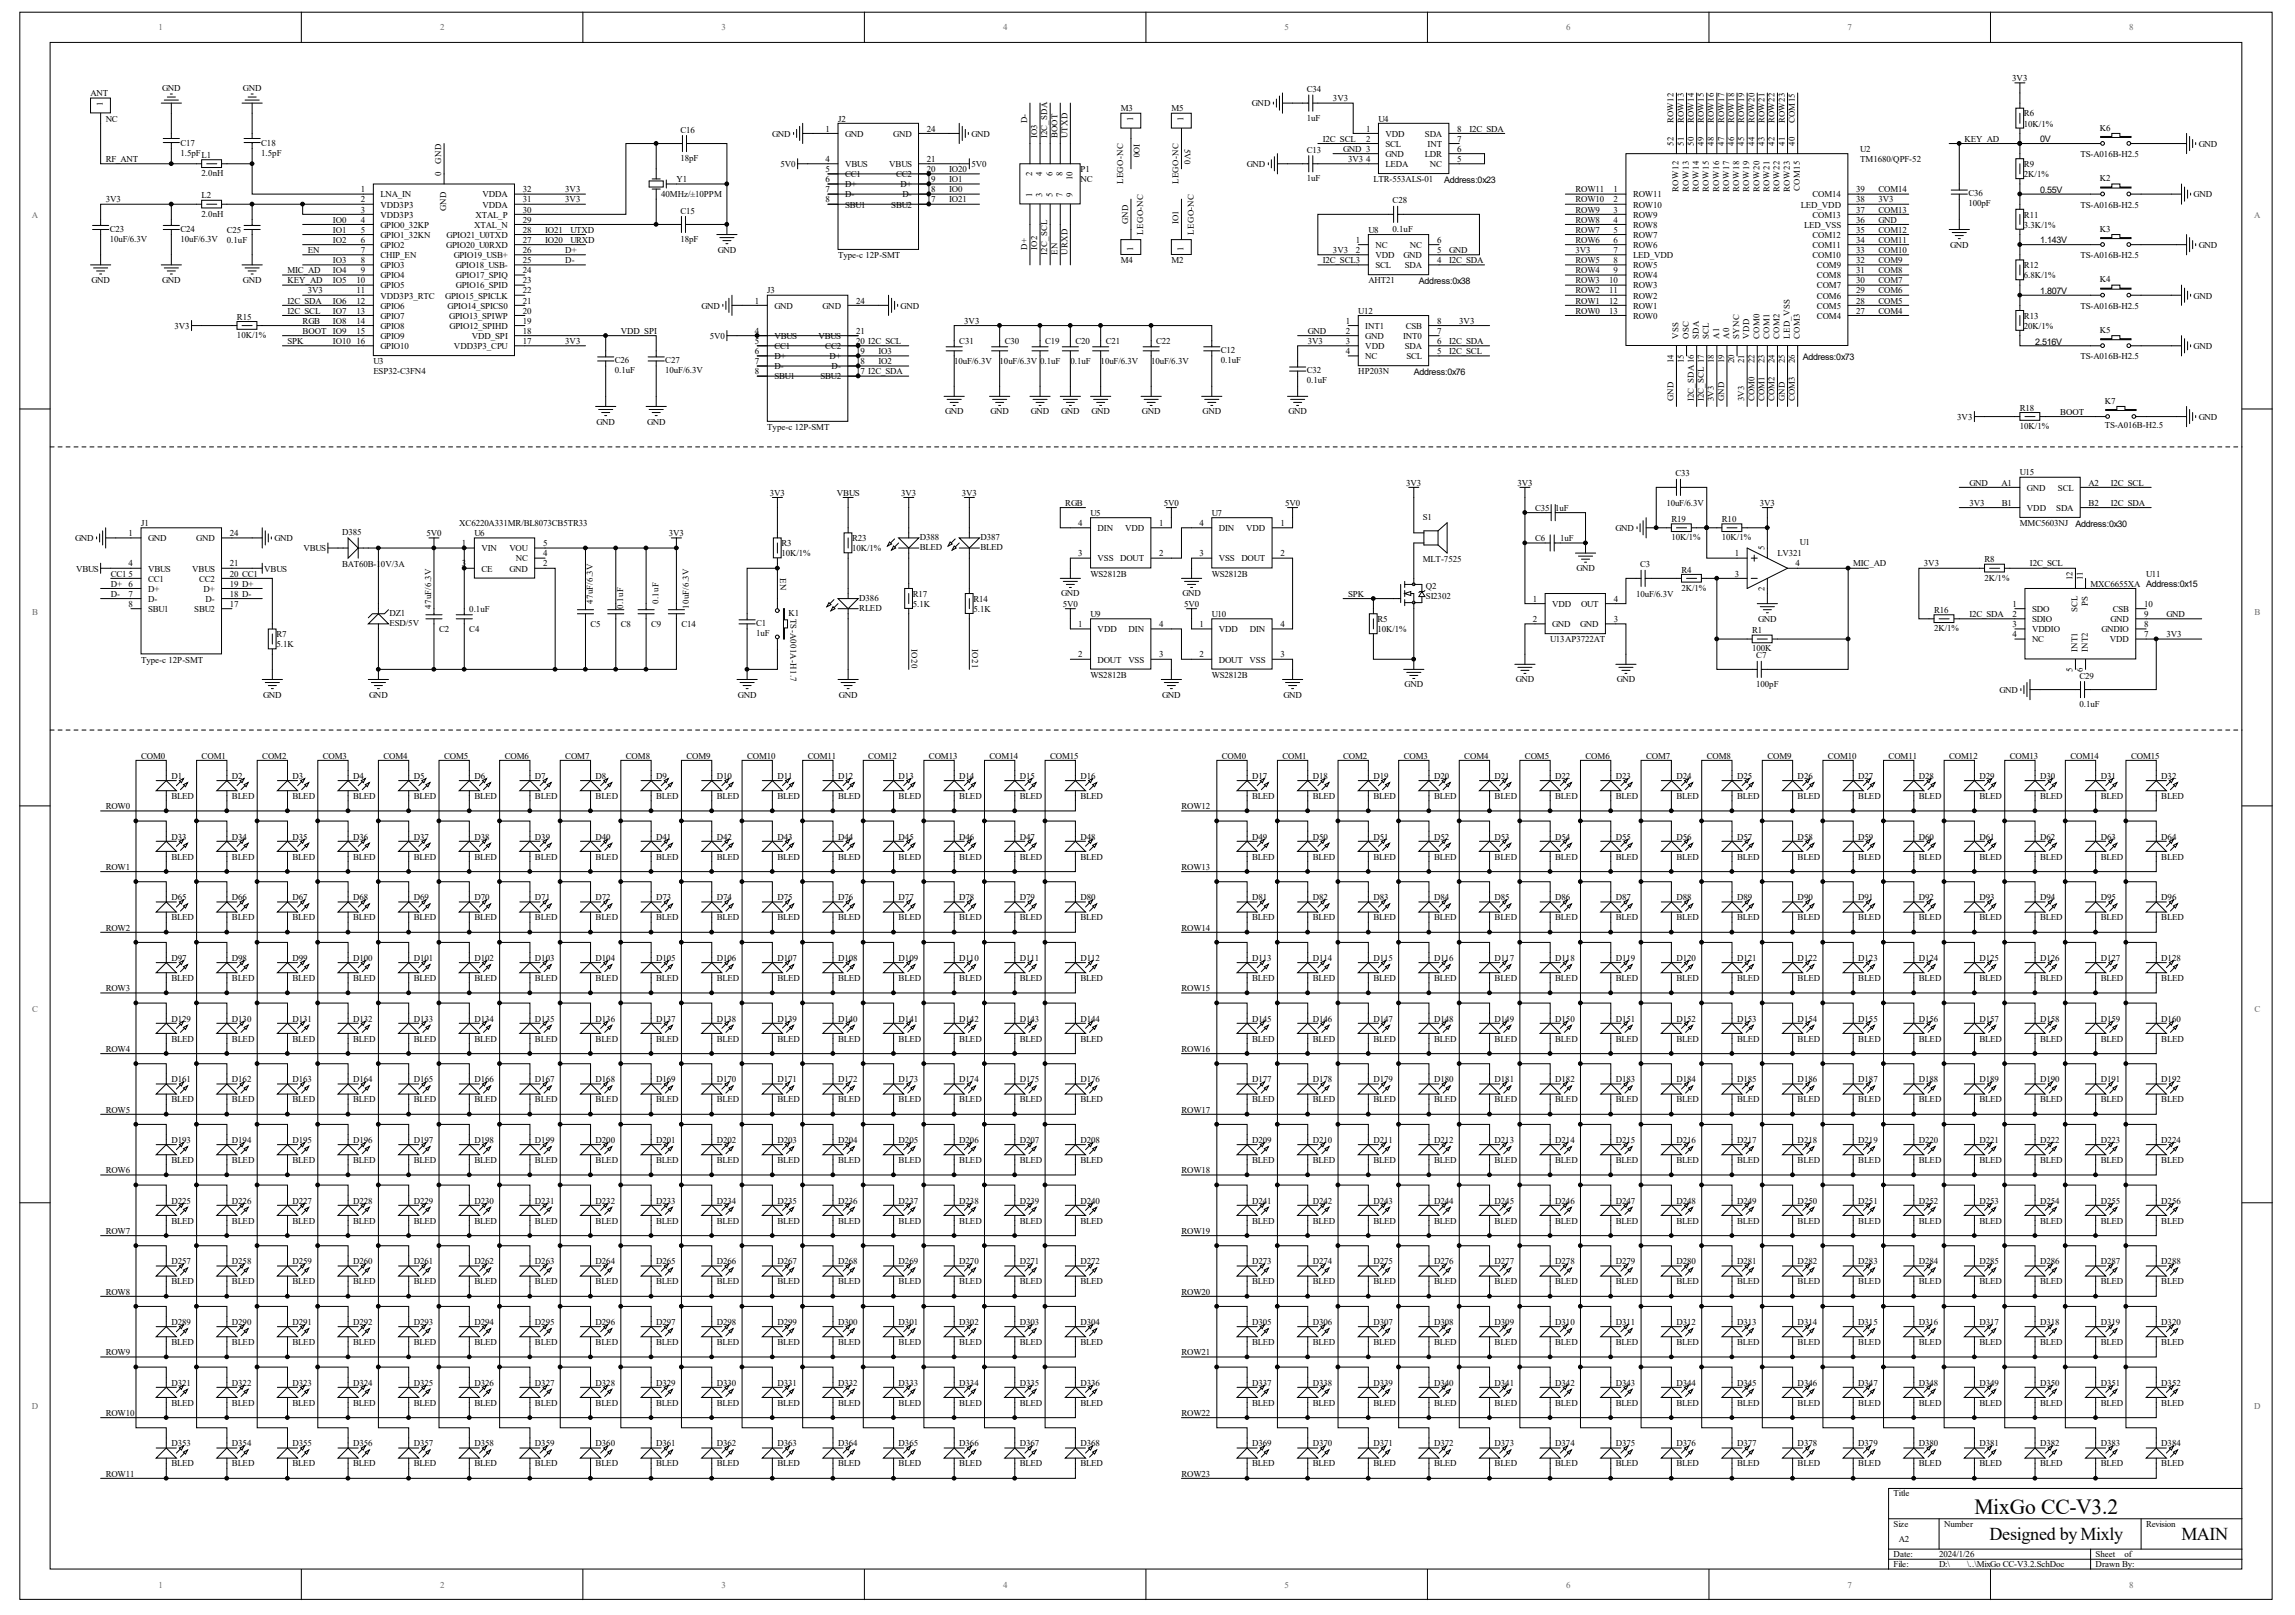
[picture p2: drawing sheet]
<svg xmlns="http://www.w3.org/2000/svg" width="289mm" height="203mm" viewBox="0 0 289 203" stroke-linecap="round" stroke-linejoin="round" font-family="sans-serif">
<defs><g id="words">
<text font-size="2.7" x="248.6" y="190.5">MixGo CC-V3.2</text>
<g font-size="2.3">
<text x="250.5" y="193.8">Designed byMixly</text>
<text x="274.6" y="193.8">MAIN</text>
</g>
<g font-size="1.1" fill="#696969">
<text x="20" y="3.8">1</text>
<text x="55.4" y="3.8">2</text>
<text x="90.8" y="3.8">3</text>
<text x="126.3" y="3.8">4</text>
<text x="161.7" y="3.8">5</text>
<text x="197.2" y="3.8">6</text>
<text x="232.6" y="3.8">7</text>
<text x="268.1" y="3.8">8</text>
<text x="4" y="27.5">A</text>
<text x="283.8" y="27.5">A</text>
<text x="4" y="77.4">B</text>
<text x="283.8" y="77.4">B</text>
<text x="4" y="127.4">C</text>
<text x="283.8" y="127.4">C</text>
<text x="4" y="177.3">D</text>
<text x="283.8" y="177.3">D</text>
<text x="20" y="199.8">1</text>
<text x="55.4" y="199.8">2</text>
<text x="90.8" y="199.8">3</text>
<text x="126.3" y="199.8">4</text>
<text x="161.7" y="199.8">5</text>
<text x="197.2" y="199.8">6</text>
<text x="232.6" y="199.8">7</text>
<text x="268.1" y="199.8">8</text>
</g>
<g font-size="1.1">
<text x="20.4" y="11.5">GND</text>
<text x="30.6" y="11.5">GND</text>
<text x="164.5" y="11.6">C34</text>
<text x="253.3" y="10.2">3V3</text>
<text x="11.4" y="12.1">ANT</text>
<text x="12.9" y="13.4" transform="rotate(-90 12.9 13.4)">1</text>
<text x="13.3" y="15.3">NC</text>
<text x="85.7" y="16.7">C16</text>
<text x="97.2" y="17.2">GND</text>
<text x="103.9" y="16.6">1</text>
<text x="105.5" y="15.3">J2</text>
<text x="106.4" y="17.2">GND</text>
<text x="112.5" y="17.2">GND</text>
<text x="116.7" y="16.6">24</text>
<text x="122.3" y="17.2">GND</text>
<text x="129.3" y="15.5" transform="rotate(-90 129.3 15.5)">D-</text>
<text x="130.6" y="17.4" transform="rotate(-90 130.6 17.4)">IO3</text>
<text x="131.8" y="17.4" transform="rotate(-90 131.8 17.4)">I2C_SDA</text>
<text x="133.1" y="17.4" transform="rotate(-90 133.1 17.4)">BOOT</text>
<text x="134.4" y="17.4" transform="rotate(-90 134.4 17.4)">UTXD</text>
<text x="141.1" y="14">M3</text>
<text x="142.7" y="15.3" transform="rotate(-90 142.7 15.3)">1</text>
<text x="147.5" y="14">M5</text>
<text x="149" y="15.3" transform="rotate(-90 149 15.3)">1</text>
<text x="157.6" y="13.4">GND</text>
<text x="164.5" y="15.2">1uF</text>
<text x="166.5" y="17.8">I2C_SCL</text>
<text x="167.8" y="12.7">3V3</text>
<text x="172" y="16.6">1</text>
<text x="172" y="17.8">2</text>
<text x="173.5" y="15.3">U4</text>
<text x="174.4" y="17.2">VDD</text>
<text x="179.4" y="17.2">SDA</text>
<text x="183.5" y="17.8">7</text>
<text x="183.5" y="16.6">8</text>
<text x="185" y="16.6">I2C_SDA</text>
<text x="210.7" y="15.5" transform="rotate(-90 210.7 15.5)">ROW12</text>
<text x="212" y="15.5" transform="rotate(-90 212 15.5)">ROW13</text>
<text x="213.2" y="15.5" transform="rotate(-90 213.2 15.5)">ROW14</text>
<text x="214.5" y="15.5" transform="rotate(-90 214.5 15.5)">ROW15</text>
<text x="215.8" y="15.5" transform="rotate(-90 215.8 15.5)">ROW16</text>
<text x="217" y="15.5" transform="rotate(-90 217 15.5)">ROW17</text>
<text x="218.3" y="15.5" transform="rotate(-90 218.3 15.5)">ROW18</text>
<text x="219.6" y="15.5" transform="rotate(-90 219.6 15.5)">ROW19</text>
<text x="220.9" y="15.5" transform="rotate(-90 220.9 15.5)">ROW20</text>
<text x="222.1" y="15.5" transform="rotate(-90 222.1 15.5)">ROW21</text>
<text x="223.4" y="15.5" transform="rotate(-90 223.4 15.5)">ROW22</text>
<text x="224.7" y="15.5" transform="rotate(-90 224.7 15.5)">ROW23</text>
<text x="226" y="15.5" transform="rotate(-90 226 15.5)">COM15</text>
<text x="247.3" y="17.8">KEY_AD</text>
<text x="254.8" y="14.7">R6</text>
<text x="254.8" y="15.9">10K/1%</text>
<text x="256.8" y="17.9">0V</text>
<text x="264.3" y="16.4">K6</text>
<text x="13.3" y="20.4">RF_ANT</text>
<text x="22.7" y="18.3">C17</text>
<text x="22.7" y="19.6">1.5pFL1</text>
<text x="25.4" y="22.2">2.0nH</text>
<text x="32.9" y="18.3">C18</text>
<text x="32.9" y="19.6">1.5pF</text>
<text x="55.5" y="22.1" transform="rotate(-90 55.5 22.1)">0</text>
<text x="55.5" y="20.6" transform="rotate(-90 55.5 20.6)">GND</text>
<text x="85.2" y="22.9">Y1</text>
<text x="85.7" y="20.3">18pF</text>
<text x="98.3" y="21">5V0</text>
<text x="103.9" y="20.4">4</text>
<text x="103.9" y="21.7">5</text>
<text x="103.9" y="22.9">6</text>
<text x="106.4" y="21">VBUS</text>
<text x="106.4" y="22.3">CC1</text>
<text x="106.4" y="23.6">D+</text>
<text x="111.9" y="21">VBUS</text>
<text x="112.8" y="22.3">CC2</text>
<text x="113.3" y="23.6">D+</text>
<text x="116.7" y="20.4">21</text>
<text x="116.7" y="21.7">20</text>
<text x="116.7" y="22.9">19</text>
<text x="119.5" y="22.9">IO1</text>
<text x="119.5" y="21.7">IO20</text>
<text x="122.3" y="21">5V0</text>
<text x="129.9" y="22.1" transform="rotate(-90 129.9 22.1)">2</text>
<text x="131.2" y="22.1" transform="rotate(-90 131.2 22.1)">4</text>
<text x="132.5" y="22.1" transform="rotate(-90 132.5 22.1)">6</text>
<text x="133.8" y="22.1" transform="rotate(-90 133.8 22.1)">8</text>
<text x="135" y="22.7" transform="rotate(-90 135 22.7)">10</text>
<text x="136" y="21.7">P1</text>
<text x="136" y="22.9">NC</text>
<text x="141.4" y="23.2" transform="rotate(-90 141.4 23.2)">LEGO-NC</text>
<text x="142.7" y="18.1" transform="rotate(90 142.7 18.1)">IO0</text>
<text x="148.4" y="23.2" transform="rotate(-90 148.4 23.2)">LEGO-NC</text>
<text x="149.1" y="18.7" transform="rotate(90 149.1 18.7)">5V0</text>
<text x="157" y="21">GND</text>
<text x="164.5" y="19.2">C13</text>
<text x="164.5" y="22.8">1uF</text>
<text x="169.1" y="19.1">GND 3</text>
<text x="169.7" y="20.4">3V3</text>
<text x="172" y="20.4">4</text>
<text x="172.9" y="22.9">LTR-553ALS-01</text>
<text x="174.4" y="18.5">SCL</text>
<text x="174.4" y="19.7">GND</text>
<text x="174.4" y="21">LEDA</text>
<text x="179.4" y="19.7">LDR</text>
<text x="179.7" y="18.5">INT</text>
<text x="180" y="21">NC</text>
<text x="181.8" y="23">Address:0x23</text>
<text x="183.5" y="20.4">5</text>
<text x="183.5" y="19.1">6</text>
<text x="210.7" y="18.3" transform="rotate(-90 210.7 18.3)">52</text>
<text x="212" y="18.3" transform="rotate(-90 212 18.3)">51</text>
<text x="213.2" y="18.3" transform="rotate(-90 213.2 18.3)">50</text>
<text x="214.5" y="18.3" transform="rotate(-90 214.5 18.3)">49</text>
<text x="215.8" y="18.3" transform="rotate(-90 215.8 18.3)">48</text>
<text x="217" y="18.3" transform="rotate(-90 217 18.3)">47</text>
<text x="218.3" y="18.3" transform="rotate(-90 218.3 18.3)">46</text>
<text x="219.6" y="18.3" transform="rotate(-90 219.6 18.3)">45</text>
<text x="220.9" y="18.3" transform="rotate(-90 220.9 18.3)">44</text>
<text x="222.1" y="18.3" transform="rotate(-90 222.1 18.3)">43</text>
<text x="223.4" y="18.3" transform="rotate(-90 223.4 18.3)">42</text>
<text x="224.7" y="18.3" transform="rotate(-90 224.7 18.3)">41</text>
<text x="226" y="18.3" transform="rotate(-90 226 18.3)">40</text>
<text x="234.2" y="19.1">U2</text>
<text x="234.2" y="20.4">TM1680/QPF-52</text>
<text x="254.8" y="21">R9</text>
<text x="254.8" y="22.3">2K/1%</text>
<text x="261.9" y="19.7">TS-A016B-H2.5</text>
<text x="264.3" y="22.8">K2</text>
<text x="276.8" y="18.5">GND</text>
<text x="13.3" y="25.5">3V3</text>
<text x="13.8" y="29.2">C23</text>
<text x="22.7" y="29.2">C24</text>
<text x="25.4" y="25">L2</text>
<text x="25.4" y="27.3">2.0nH</text>
<text x="28.6" y="29.3">C25</text>
<text x="41.9" y="28">IO0</text>
<text x="41.9" y="29.3">IO1</text>
<text x="45.4" y="24.2">1</text>
<text x="45.4" y="25.5">2</text>
<text x="45.4" y="26.7">3</text>
<text x="45.4" y="28">4</text>
<text x="45.4" y="29.3">5</text>
<text x="47.9" y="24.8">LNA_IN</text>
<text x="47.9" y="26.1">VDD3P3</text>
<text x="47.9" y="27.4">VDD3P3</text>
<text x="47.9" y="28.7">GPIO0_32KP</text>
<text x="47.9" y="29.9">GPIO1_32KN</text>
<text x="56.2" y="26.6" transform="rotate(-90 56.2 26.6)">GND</text>
<text x="56.2" y="29.9">GPIO21_U0TXD</text>
<text x="59.7" y="28.7">XTAL_N</text>
<text x="59.9" y="27.4">XTAL_P</text>
<text x="60.8" y="26.1">VDDA</text>
<text x="60.8" y="24.8">VDDA</text>
<text x="65.8" y="29.3">28</text>
<text x="65.8" y="28">29</text>
<text x="65.8" y="26.7">30</text>
<text x="65.8" y="25.5">31</text>
<text x="65.8" y="24.2">32</text>
<text x="68.6" y="29.3">IO21</text>
<text x="71.2" y="25.5">3V3</text>
<text x="71.2" y="24.2">3V3</text>
<text x="71.8" y="29.3">UTXD</text>
<text x="83.2" y="24.8">40MHz/±10PPM</text>
<text x="85.7" y="26.9">C15</text>
<text x="103.9" y="24.2">7</text>
<text x="103.9" y="25.5">8</text>
<text x="106.4" y="24.8">D-</text>
<text x="106.4" y="26.1">SBU1</text>
<text x="112.2" y="26.1">SBU2</text>
<text x="113.6" y="24.8">D-</text>
<text x="116.7" y="24.2">18</text>
<text x="116.7" y="25.5">17</text>
<text x="119.5" y="24.2">IO0</text>
<text x="119.5" y="25.5">IO21</text>
<text x="129.9" y="24.8" transform="rotate(-90 129.9 24.8)">1</text>
<text x="131.2" y="24.8" transform="rotate(-90 131.2 24.8)">3</text>
<text x="132.5" y="24.8" transform="rotate(-90 132.5 24.8)">5</text>
<text x="133.8" y="24.8" transform="rotate(-90 133.8 24.8)">7</text>
<text x="135" y="24.8" transform="rotate(-90 135 24.8)">9</text>
<text x="142" y="28.2" transform="rotate(-90 142 28.2)">GND</text>
<text x="143.9" y="29.5" transform="rotate(-90 143.9 29.5)">LEGO-NC</text>
<text x="148.4" y="28.2" transform="rotate(-90 148.4 28.2)">IO1</text>
<text x="150.3" y="29.5" transform="rotate(-90 150.3 29.5)">LEGO-NC</text>
<text x="172.3" y="29.3">U8</text>
<text x="175.3" y="25.6">C28</text>
<text x="175.3" y="29.2">0.1uF</text>
<text x="198.3" y="29.3">ROW7</text>
<text x="198.3" y="28">ROW8</text>
<text x="198.3" y="26.7">ROW9</text>
<text x="198.3" y="25.5">ROW10</text>
<text x="198.3" y="24.2">ROW11</text>
<text x="203.1" y="24.2">1</text>
<text x="203.1" y="25.5">2</text>
<text x="203.1" y="26.7">3</text>
<text x="203.1" y="28">4</text>
<text x="203.1" y="29.3">5</text>
<text x="205.6" y="24.8">ROW11</text>
<text x="205.6" y="26.1">ROW10</text>
<text x="205.6" y="27.4">ROW9</text>
<text x="205.6" y="28.7">ROW8</text>
<text x="205.6" y="29.9">ROW7</text>
<text x="211.3" y="24.1" transform="rotate(-90 211.3 24.1)">ROW12</text>
<text x="212.6" y="24.1" transform="rotate(-90 212.6 24.1)">ROW13</text>
<text x="213.9" y="24.1" transform="rotate(-90 213.9 24.1)">ROW14</text>
<text x="215.1" y="24.1" transform="rotate(-90 215.1 24.1)">ROW15</text>
<text x="216.4" y="24.1" transform="rotate(-90 216.4 24.1)">ROW16</text>
<text x="217.7" y="24.1" transform="rotate(-90 217.7 24.1)">ROW17</text>
<text x="219" y="24.1" transform="rotate(-90 219 24.1)">ROW18</text>
<text x="220.2" y="24.1" transform="rotate(-90 220.2 24.1)">ROW19</text>
<text x="221.5" y="24.1" transform="rotate(-90 221.5 24.1)">ROW20</text>
<text x="222.8" y="24.1" transform="rotate(-90 222.8 24.1)">ROW21</text>
<text x="224" y="24.1" transform="rotate(-90 224 24.1)">ROW22</text>
<text x="225.3" y="24.1" transform="rotate(-90 225.3 24.1)">ROW23</text>
<text x="226.6" y="24" transform="rotate(-90 226.6 24)">COM15</text>
<text x="226.7" y="26.1">LED_VDD</text>
<text x="227.1" y="28.7">LED_VSS</text>
<text x="228.2" y="29.9">COM12</text>
<text x="228.2" y="27.4">COM13</text>
<text x="228.2" y="24.8">COM14</text>
<text x="233.7" y="29.3">35</text>
<text x="233.7" y="28">36</text>
<text x="233.7" y="26.7">37</text>
<text x="233.7" y="25.5">38</text>
<text x="233.7" y="24.2">39</text>
<text x="236.5" y="25.5">3V3</text>
<text x="236.5" y="28">GND</text>
<text x="236.5" y="29.3">COM12</text>
<text x="236.5" y="26.7">COM13</text>
<text x="236.5" y="24.2">COM14</text>
<text x="247.8" y="24.7">C36</text>
<text x="247.8" y="26">100pF</text>
<text x="254.8" y="27.4">R11</text>
<text x="254.8" y="28.7">3.3K/1%</text>
<text x="256.8" y="24.3">0.55V</text>
<text x="261.9" y="26.1">TS-A016B-H2.5</text>
<text x="264.3" y="29.2">K3</text>
<text x="276.2" y="24.8">GND</text>
<text x="11.5" y="35.6">GND</text>
<text x="13.8" y="30.4">10uF/6.3V</text>
<text x="20.4" y="35.6">GND</text>
<text x="22.7" y="30.4">10uF/6.3V</text>
<text x="28.6" y="30.6">0.1uF</text>
<text x="30.6" y="35.6">GND</text>
<text x="36.2" y="35.7">KEY_AD</text>
<text x="36.2" y="34.4">MIC_AD</text>
<text x="38.7" y="31.8">EN</text>
<text x="41.9" y="30.6">IO2</text>
<text x="41.9" y="33.1">IO3</text>
<text x="41.9" y="34.4">IO4</text>
<text x="41.9" y="35.7">IO5</text>
<text x="44.9" y="35.7">10</text>
<text x="45.4" y="30.6">6</text>
<text x="45.4" y="31.8">7</text>
<text x="45.4" y="33.1">8</text>
<text x="45.4" y="34.4">9</text>
<text x="47.9" y="31.2">GPIO2</text>
<text x="47.9" y="32.5">CHIP_EN</text>
<text x="47.9" y="33.7">GPIO3</text>
<text x="47.9" y="35">GPIO4</text>
<text x="56.2" y="31.2">GPIO20_U0RXD</text>
<text x="57.1" y="32.5">GPIO19_USB+</text>
<text x="57.4" y="33.7">GPIO18_USB-</text>
<text x="57.4" y="35">GPIO17_SPIQ</text>
<text x="65.8" y="35.7">23</text>
<text x="65.8" y="34.4">24</text>
<text x="65.8" y="33.1">25</text>
<text x="65.8" y="31.8">26</text>
<text x="65.8" y="30.6">27</text>
<text x="68.6" y="30.6">IO20</text>
<text x="71.2" y="31.8">D+</text>
<text x="71.2" y="33.1">D-</text>
<text x="71.8" y="30.6">URXD</text>
<text x="85.7" y="30.4">18pF</text>
<text x="90.4" y="31.8">GND</text>
<text x="105.5" y="32.5">Type-c 12P-SMT</text>
<text x="129.3" y="31.4" transform="rotate(-90 129.3 31.4)">D+</text>
<text x="130.6" y="31.4" transform="rotate(-90 130.6 31.4)">IO2</text>
<text x="131.8" y="32.1" transform="rotate(-90 131.8 32.1)">I2C_SCL</text>
<text x="133.1" y="32.1" transform="rotate(-90 133.1 32.1)">EN</text>
<text x="134.4" y="32.1" transform="rotate(-90 134.4 32.1)">URXD</text>
<text x="141.1" y="33.1">M4</text>
<text x="142.7" y="31.6" transform="rotate(-90 142.7 31.6)">1</text>
<text x="147.5" y="33.1">M2</text>
<text x="149" y="31.6" transform="rotate(-90 149 31.6)">1</text>
<text x="166.5" y="33.1">I2C_SCL3</text>
<text x="167.8" y="31.8">3V3</text>
<text x="170.7" y="30.6">1</text>
<text x="170.7" y="31.8">2</text>
<text x="172.3" y="35.7">AHT21</text>
<text x="173.2" y="31.2">NC</text>
<text x="173.2" y="32.5">VDD</text>
<text x="173.2" y="33.7">SCL</text>
<text x="176.7" y="32.5">GND</text>
<text x="176.8" y="33.7">SDA</text>
<text x="177.5" y="31.2">NC</text>
<text x="178.6" y="35.7">Address:0x38</text>
<text x="180.9" y="33.1">4</text>
<text x="180.9" y="31.8">5</text>
<text x="180.9" y="30.6">6</text>
<text x="182.4" y="33.1">I2C_SDA</text>
<text x="182.4" y="31.8">GND</text>
<text x="198.3" y="31.8">3V3</text>
<text x="198.3" y="35.7">ROW3</text>
<text x="198.3" y="34.4">ROW4</text>
<text x="198.3" y="33.1">ROW5</text>
<text x="198.3" y="30.6">ROW6</text>
<text x="202.6" y="35.7">10</text>
<text x="203.1" y="30.6">6</text>
<text x="203.1" y="31.8">7</text>
<text x="203.1" y="33.1">8</text>
<text x="203.1" y="34.4">9</text>
<text x="205.6" y="31.2">ROW6</text>
<text x="205.6" y="32.5">LED_VDD</text>
<text x="205.6" y="33.7">ROW5</text>
<text x="205.6" y="35">ROW4</text>
<text x="228.2" y="32.5">COM10</text>
<text x="228.2" y="31.2">COM11</text>
<text x="228.7" y="35">COM8</text>
<text x="228.7" y="33.7">COM9</text>
<text x="233.7" y="35.7">30</text>
<text x="233.7" y="34.4">31</text>
<text x="233.7" y="33.1">32</text>
<text x="233.7" y="31.8">33</text>
<text x="233.7" y="30.6">34</text>
<text x="236.5" y="35.7">COM7</text>
<text x="236.5" y="34.4">COM8</text>
<text x="236.5" y="33.1">COM9</text>
<text x="236.5" y="31.8">COM10</text>
<text x="236.5" y="30.6">COM11</text>
<text x="245.5" y="31.1">GND</text>
<text x="254.8" y="33.7">R12</text>
<text x="254.8" y="35">6.8K/1%</text>
<text x="256.8" y="30.6">1.143V</text>
<text x="261.9" y="32.5">TS-A016B-H2.5</text>
<text x="264.3" y="35.5">K4</text>
<text x="276.8" y="31.2">GND</text>
<text x="22" y="41.4">3V3</text>
<text x="29.8" y="40.2">R15</text>
<text x="36.2" y="38.2">I2C_SDA</text>
<text x="36.2" y="39.5">I2C_SCL</text>
<text x="38.1" y="40.7">RGB</text>
<text x="38.7" y="36.9">3V3</text>
<text x="41.9" y="38.2">IO6</text>
<text x="41.9" y="39.5">IO7</text>
<text x="41.9" y="40.7">IO8</text>
<text x="44.9" y="36.9">11</text>
<text x="44.9" y="38.2">12</text>
<text x="44.9" y="39.5">13</text>
<text x="44.9" y="40.7">14</text>
<text x="47.9" y="36.3">GPIO5</text>
<text x="47.9" y="37.6">VDD3P3_RTC</text>
<text x="47.9" y="38.8">GPIO6</text>
<text x="47.9" y="40.1">GPIO7</text>
<text x="47.9" y="41.4">GPIO8</text>
<text x="56.1" y="37.6">GPIO15_SPICLK</text>
<text x="56.4" y="38.8">GPIO14_SPICS0</text>
<text x="56.6" y="40.1">GPIO13_SPIWP</text>
<text x="56.6" y="41.4">GPIO12_SPIHD</text>
<text x="57.4" y="36.3">GPIO16_SPID</text>
<text x="65.8" y="40.7">19</text>
<text x="65.8" y="39.5">20</text>
<text x="65.8" y="38.2">21</text>
<text x="65.8" y="36.9">22</text>
<text x="88.3" y="38.8">GND</text>
<text x="95" y="38.2">1</text>
<text x="96.6" y="36.9">J3</text>
<text x="97.5" y="38.8">GND</text>
<text x="103.6" y="38.8">GND</text>
<text x="107.8" y="38.2">24</text>
<text x="113.4" y="38.8">GND</text>
<text x="121.4" y="40.7">3V3</text>
<text x="169.4" y="40.7">1</text>
<text x="171" y="39.5">U12</text>
<text x="171.9" y="41.4">INT1</text>
<text x="177" y="41.4">CSB</text>
<text x="180.9" y="40.7">8</text>
<text x="183.7" y="40.7">3V3</text>
<text x="198.3" y="39.5">ROW0</text>
<text x="198.3" y="38.2">ROW1</text>
<text x="198.3" y="36.9">ROW2</text>
<text x="202.6" y="36.9">11</text>
<text x="202.6" y="38.2">12</text>
<text x="202.6" y="39.5">13</text>
<text x="205.6" y="36.3">ROW3</text>
<text x="205.6" y="37.6">ROW2</text>
<text x="205.6" y="38.8">ROW1</text>
<text x="205.6" y="40.1">ROW0</text>
<text x="228.7" y="40.1">COM4</text>
<text x="228.7" y="38.8">COM5</text>
<text x="228.7" y="37.6">COM6</text>
<text x="228.7" y="36.3">COM7</text>
<text x="233.7" y="39.5">27</text>
<text x="233.7" y="38.2">28</text>
<text x="233.7" y="36.9">29</text>
<text x="236.5" y="39.5">COM4</text>
<text x="236.5" y="38.2">COM5</text>
<text x="236.5" y="36.9">COM6</text>
<text x="254.8" y="40.1">R13</text>
<text x="254.8" y="41.4">20K/1%</text>
<text x="256.8" y="37">1.807V</text>
<text x="261.9" y="38.8">TS-A016B-H2.5</text>
<text x="264.3" y="41.9">K5</text>
<text x="276.2" y="37.6">GND</text>
<text x="29.8" y="42.5">10K/1%</text>
<text x="36.2" y="43.3">SPK</text>
<text x="38.1" y="42">BOOT</text>
<text x="41.9" y="42">IO9</text>
<text x="41.9" y="43.3">IO10</text>
<text x="44.9" y="42">15</text>
<text x="44.9" y="43.3">16</text>
<text x="47" y="45.8">U3</text>
<text x="47" y="47.1">ESP32-C3FN4</text>
<text x="47.9" y="42.6">GPIO9</text>
<text x="47.9" y="43.9">GPIO10</text>
<text x="57.2" y="43.9">VDD3P3_CPU</text>
<text x="59.4" y="42.6">VDD_SPI</text>
<text x="65.8" y="43.3">17</text>
<text x="65.8" y="42">18</text>
<text x="71.2" y="43.3">3V3</text>
<text x="77.4" y="45.7">C26</text>
<text x="77.4" y="47">0.1uF</text>
<text x="78.2" y="42">VDD_SPI</text>
<text x="83.8" y="45.7">C27</text>
<text x="83.8" y="47">10uF/6.3V</text>
<text x="89.4" y="42.6">5V0</text>
<text x="95" y="42">4</text>
<text x="95" y="43.3">5</text>
<text x="95" y="44.6">6</text>
<text x="95" y="45.8">7</text>
<text x="95" y="47.1">8</text>
<text x="97.5" y="42.6">VBUS</text>
<text x="97.5" y="43.9">CC1</text>
<text x="97.5" y="45.2">D+</text>
<text x="97.5" y="46.5">D-</text>
<text x="97.5" y="47.7">SBU1</text>
<text x="103" y="42.6">VBUS</text>
<text x="103.3" y="47.7">SBU2</text>
<text x="103.9" y="43.9">CC2</text>
<text x="104.4" y="45.2">D+</text>
<text x="104.7" y="46.5">D-</text>
<text x="107.8" y="42">21</text>
<text x="107.8" y="43.3">20 I2C_SCL</text>
<text x="107.8" y="44.6">19</text>
<text x="107.8" y="45.8">18</text>
<text x="107.8" y="47.1">17 I2C_SDA</text>
<text x="110.6" y="45.8">IO2</text>
<text x="110.6" y="44.6">IO3</text>
<text x="120.1" y="45.8">10uF/6.3V</text>
<text x="120.8" y="43.3">C31</text>
<text x="125.8" y="45.8">10uF/6.3V</text>
<text x="126.5" y="43.3">C30</text>
<text x="130.9" y="45.8">0.1uF</text>
<text x="131.6" y="43.3">C19</text>
<text x="134.8" y="45.8">0.1uF</text>
<text x="135.4" y="43.3">C20</text>
<text x="138.6" y="45.8">10uF/6.3V</text>
<text x="139.2" y="43.3">C21</text>
<text x="144.9" y="45.8">10uF/6.3V</text>
<text x="145.6" y="43.3">C22</text>
<text x="153.7" y="44.4">C12</text>
<text x="153.7" y="45.7">0.1uF</text>
<text x="164.5" y="47">C32</text>
<text x="164.6" y="43.3">3V3</text>
<text x="164.6" y="42">GND</text>
<text x="169.4" y="42">2</text>
<text x="169.4" y="43.3">3</text>
<text x="169.4" y="44.6">4</text>
<text x="171" y="47.1">HP203N</text>
<text x="171.9" y="42.6">GND</text>
<text x="171.9" y="43.9">VDD</text>
<text x="171.9" y="45.2">NC</text>
<text x="176.6" y="42.6">INT0</text>
<text x="176.8" y="43.9">SDA</text>
<text x="177.1" y="45.2">SCL</text>
<text x="178" y="47.2">Address:0x76</text>
<text x="180.9" y="44.6">5</text>
<text x="180.9" y="43.3">6</text>
<text x="180.9" y="42">7</text>
<text x="182.4" y="43.3">I2C_SDA</text>
<text x="182.4" y="44.6">I2C_SCL</text>
<text x="210.7" y="45.7" transform="rotate(-90 210.7 45.7)">14</text>
<text x="211.3" y="42.6" transform="rotate(-90 211.3 42.6)">VSS</text>
<text x="212" y="45.7" transform="rotate(-90 212 45.7)">15</text>
<text x="212.6" y="42.6" transform="rotate(-90 212.6 42.6)">OSC</text>
<text x="213.9" y="42.6" transform="rotate(-90 213.9 42.6)">SDA</text>
<text x="215.1" y="42.6" transform="rotate(-90 215.1 42.6)">SCL</text>
<text x="215.8" y="45.7" transform="rotate(-90 215.8 45.7)">18</text>
<text x="216.4" y="42.6" transform="rotate(-90 216.4 42.6)">A1</text>
<text x="217" y="45.7" transform="rotate(-90 217 45.7)">19</text>
<text x="217.7" y="42.6" transform="rotate(-90 217.7 42.6)">A0</text>
<text x="218.3" y="45.7" transform="rotate(-90 218.3 45.7)">20</text>
<text x="219" y="42.6" transform="rotate(-90 219 42.6)">SYNC</text>
<text x="219.6" y="45.7" transform="rotate(-90 219.6 45.7)">21</text>
<text x="220.2" y="42.6" transform="rotate(-90 220.2 42.6)">VDD</text>
<text x="220.9" y="45.7" transform="rotate(-90 220.9 45.7)">22</text>
<text x="221.5" y="42.6" transform="rotate(-90 221.5 42.6)">COM0</text>
<text x="222.1" y="45.7" transform="rotate(-90 222.1 45.7)">23</text>
<text x="222.8" y="42.6" transform="rotate(-90 222.8 42.6)">COM1</text>
<text x="223.4" y="45.7" transform="rotate(-90 223.4 45.7)">24</text>
<text x="224" y="42.6" transform="rotate(-90 224 42.6)">COM2</text>
<text x="224.7" y="45.7" transform="rotate(-90 224.7 45.7)">25</text>
<text x="225.3" y="42.6" transform="rotate(-90 225.3 42.6)">LED_VSS</text>
<text x="226" y="45.7" transform="rotate(-90 226 45.7)">26</text>
<text x="226.6" y="42.6" transform="rotate(-90 226.6 42.6)">COM3</text>
<text x="226.9" y="45.3">Address:0x73</text>
<text x="256.2" y="43.3">2.516V</text>
<text x="261.9" y="45.2">TS-A016B-H2.5</text>
<text x="276.2" y="43.9">GND</text>
<text x="75.1" y="53.4">GND</text>
<text x="81.5" y="53.4">GND</text>
<text x="119" y="52.1">GND</text>
<text x="124.7" y="52.1">GND</text>
<text x="129.8" y="52.1">GND</text>
<text x="133.6" y="52.1">GND</text>
<text x="137.4" y="52.1">GND</text>
<text x="143.8" y="52.1">GND</text>
<text x="151.4" y="52.1">GND</text>
<text x="162.2" y="52.1">GND</text>
<text x="164.5" y="48.2">0.1uF</text>
<text x="210.7" y="50.5" transform="rotate(-90 210.7 50.5)">GND</text>
<text x="213.2" y="50.5" transform="rotate(-90 213.2 50.5)">I2C_SDA 16</text>
<text x="214.5" y="50.5" transform="rotate(-90 214.5 50.5)">I2C_SCL 17</text>
<text x="215.8" y="50.5" transform="rotate(-90 215.8 50.5)">3V3</text>
<text x="217" y="50.5" transform="rotate(-90 217 50.5)">GND</text>
<text x="219.6" y="50.5" transform="rotate(-90 219.6 50.5)">3V3</text>
<text x="220.9" y="50.5" transform="rotate(-90 220.9 50.5)">COM0</text>
<text x="222.1" y="50.5" transform="rotate(-90 222.1 50.5)">COM1</text>
<text x="223.4" y="50.5" transform="rotate(-90 223.4 50.5)">COM2</text>
<text x="224.7" y="50.5" transform="rotate(-90 224.7 50.5)">GND</text>
<text x="226" y="50.5" transform="rotate(-90 226 50.5)">COM3</text>
<text x="246.4" y="52.8">3V3</text>
<text x="254.3" y="51.7">R18</text>
<text x="254.3" y="54">10K/1%</text>
<text x="259.4" y="52.2">BOOT</text>
<text x="265" y="50.8">K7</text>
<text x="265" y="53.8">TS-A016B-H2.5</text>
<text x="276.8" y="52.8">GND</text>
<text x="96.6" y="54.1">Type-c 12P-SMT</text>
<text x="210.9" y="60">C33</text>
<text x="254.3" y="59.8">U15</text>
<text x="96.9" y="62.4">3V3</text>
<text x="105.4" y="62.4">VBUS</text>
<text x="113.5" y="62.4">3V3</text>
<text x="121.1" y="62.4">3V3</text>
<text x="134.1" y="63.6">RGB</text>
<text x="137.3" y="64.9">U5</text>
<text x="146.5" y="63.6">5V0</text>
<text x="152.6" y="64.9">U7</text>
<text x="161.8" y="63.6">5V0</text>
<text x="177" y="61.1">3V3</text>
<text x="179.1" y="65.4">S1</text>
<text x="191" y="61.1">3V3</text>
<text x="193.2" y="64.3">C35</text>
<text x="195.8" y="64.3">1uF</text>
<text x="209.8" y="63.6">10uF/6.3V</text>
<text x="210.4" y="65.7">R19</text>
<text x="216.8" y="65.7">R10</text>
<text x="221.5" y="63.6">3V3</text>
<text x="247.9" y="61.1">GND</text>
<text x="247.9" y="63.6">3V3</text>
<text x="252" y="61.1">A1</text>
<text x="252" y="63.6">B1</text>
<text x="255.2" y="61.7">GND</text>
<text x="255.2" y="64.3">VDD</text>
<text x="258.9" y="64.3">SDA</text>
<text x="259.1" y="61.7">SCL</text>
<text x="262.9" y="61.1">A2</text>
<text x="262.9" y="63.6">B2</text>
<text x="265.7" y="63.6">I2C_SDA</text>
<text x="265.7" y="61.1">I2C_SCL</text>
<text x="9.5" y="68.1">GND</text>
<text x="9.6" y="71.9">VBUS</text>
<text x="16.2" y="67.5">1</text>
<text x="16.2" y="71.3">4</text>
<text x="17.8" y="66.2">J1</text>
<text x="18.6" y="68.1">GND</text>
<text x="18.6" y="71.9">VBUS</text>
<text x="24.2" y="71.9">VBUS</text>
<text x="24.7" y="68.1">GND</text>
<text x="28.9" y="67.5">24</text>
<text x="28.9" y="71.3">21</text>
<text x="33.3" y="71.9">VBUS</text>
<text x="34.5" y="68.1">GND</text>
<text x="38.2" y="69.4">VBUS</text>
<text x="43.1" y="67.3">D385</text>
<text x="43.1" y="71.4">BAT60B-10V/3A</text>
<text x="53.7" y="67.5">5V0</text>
<text x="57.8" y="66.2">XC6220A331MR/BL8073CB5TR33</text>
<text x="58.2" y="68.7">1</text>
<text x="58.2" y="71.3">3</text>
<text x="59.7" y="67.5">U6</text>
<text x="60.6" y="69.4">VIN</text>
<text x="60.6" y="71.9">CE</text>
<text x="64.1" y="71.9">GND</text>
<text x="64.1" y="69.4">VOU</text>
<text x="64.9" y="70.6">NC</text>
<text x="68.4" y="71.3">2</text>
<text x="68.4" y="70">4</text>
<text x="68.4" y="68.7">5</text>
<text x="84.2" y="67.5">3V3</text>
<text x="98.4" y="68.7">R3</text>
<text x="98.4" y="70">10K/1%</text>
<text x="107.3" y="68.1">R23</text>
<text x="107.3" y="69.4">10K/1%</text>
<text x="115.8" y="68">D388</text>
<text x="115.8" y="69.2">BLED</text>
<text x="123.4" y="68">D387</text>
<text x="123.4" y="69.2">BLED</text>
<text x="135.7" y="70">3</text>
<text x="135.7" y="66.2">4</text>
<text x="138.2" y="70.6">VSS</text>
<text x="138.2" y="66.8">DIN</text>
<text x="141" y="70.6">DOUT</text>
<text x="141.6" y="66.8">VDD</text>
<text x="145.9" y="66.2">1</text>
<text x="145.9" y="70">2</text>
<text x="151" y="70">3</text>
<text x="151" y="66.2">4</text>
<text x="153.4" y="70.6">VSS</text>
<text x="153.4" y="66.8">DIN</text>
<text x="156.3" y="70.6">DOUT</text>
<text x="156.9" y="66.8">VDD</text>
<text x="161.2" y="66.2">1</text>
<text x="161.2" y="70">2</text>
<text x="179.1" y="70.8">MLT-7525</text>
<text x="193.2" y="68.1">C6</text>
<text x="196.4" y="68.1">1uF</text>
<text x="198.5" y="71.9">GND</text>
<text x="203.4" y="66.8">GND</text>
<text x="206.5" y="71.4">C3</text>
<text x="210.4" y="68">10K/1%</text>
<text x="216.8" y="68">10K/1%</text>
<text x="218.4" y="70">1</text>
<text x="222.1" y="69.2" transform="rotate(-90 222.1 69.2)">5</text>
<text x="223.8" y="70">LV321</text>
<text x="226.1" y="71.3">4</text>
<text x="226.6" y="68.6">U1</text>
<text x="233.3" y="71.3">MIC_AD</text>
<text x="242.2" y="71.3">3V3</text>
<text x="249.8" y="70.8">R8</text>
<text x="254.3" y="66.2">MMC5603NJ</text>
<text x="255.6" y="71.3">I2C_SCL</text>
<text x="261.3" y="66.3">Address:0x30</text>
<text x="13.9" y="73.8">D+</text>
<text x="13.9" y="75.1">D-</text>
<text x="13.9" y="72.5">CC1</text>
<text x="16.2" y="72.5">5</text>
<text x="16.2" y="73.8">6</text>
<text x="16.2" y="75.1">7</text>
<text x="16.2" y="76.4">8</text>
<text x="18.6" y="73.2">CC1</text>
<text x="18.6" y="74.5">D+</text>
<text x="18.6" y="75.7">D-</text>
<text x="18.6" y="77">SBU1</text>
<text x="24.5" y="77">SBU2</text>
<text x="25.1" y="73.2">CC2</text>
<text x="25.6" y="74.5">D+</text>
<text x="25.9" y="75.7">D-</text>
<text x="28.9" y="72.5">20 CC1</text>
<text x="28.9" y="73.8">19 D+</text>
<text x="28.9" y="75.1">18 D-</text>
<text x="28.9" y="76.4">17</text>
<text x="49" y="77.5">DZ1</text>
<text x="54.3" y="76.6" transform="rotate(-90 54.3 76.6)">47uF/6.3V</text>
<text x="59.1" y="77">0.1uF</text>
<text x="74.6" y="76" transform="rotate(-90 74.6 76)">47uF/6.3V</text>
<text x="78.4" y="76.6" transform="rotate(-90 78.4 76.6)">0.1uF</text>
<text x="82.9" y="76" transform="rotate(-90 82.9 76)">0.1uF</text>
<text x="86.7" y="76.6" transform="rotate(-90 86.7 76.6)">10uF/6.3V</text>
<text x="98.2" y="72.8" transform="rotate(90 98.2 72.8)">EN</text>
<text x="99.3" y="77.5">K1</text>
<text x="99.5" y="77.9" transform="rotate(90 99.5 77.9)">TS-A001A-H1.7</text>
<text x="108.2" y="75.6">D386</text>
<text x="108.2" y="76.9">RLED</text>
<text x="114.9" y="75.1">R17</text>
<text x="114.9" y="76.4">5.1K</text>
<text x="122.5" y="75.7">R14</text>
<text x="122.5" y="77">5.1K</text>
<text x="133.6" y="75">GND</text>
<text x="133.8" y="76.4">5V0</text>
<text x="137.3" y="72.5">WS2812B</text>
<text x="137.3" y="77.6">U9</text>
<text x="148.9" y="75">GND</text>
<text x="149.1" y="76.4">5V0</text>
<text x="152.6" y="72.5">WS2812B</text>
<text x="152.6" y="77.6">U10</text>
<text x="169.7" y="75.1">SPK</text>
<text x="179.5" y="74.1">Q2</text>
<text x="179.5" y="75.3">SI2302</text>
<text x="193" y="75.7">1</text>
<text x="195.4" y="76.4">VDD</text>
<text x="199.1" y="76.4">OUT</text>
<text x="203.2" y="75.7">4</text>
<text x="206" y="75.1">10uF/6.3V</text>
<text x="211.7" y="72">R4</text>
<text x="211.7" y="74.3">2K/1%</text>
<text x="218.4" y="72.5">3</text>
<text x="222.1" y="74.4" transform="rotate(-90 222.1 74.4)">2</text>
<text x="243.5" y="77.1">R16</text>
<text x="247.9" y="77.6">I2C_SDA</text>
<text x="249.8" y="73.1">2K/1%</text>
<text x="253.4" y="76.4">1</text>
<text x="253.4" y="77.6">2</text>
<text x="255.8" y="77">SDO</text>
<text x="260.9" y="73" transform="rotate(-90 260.9 73)">12</text>
<text x="261.6" y="77" transform="rotate(-90 261.6 77)">SCL</text>
<text x="262.2" y="73" transform="rotate(-90 262.2 73)">11</text>
<text x="262.8" y="76.2" transform="rotate(-90 262.8 76.2)">PS</text>
<text x="263.2" y="73.8">MXC6655XA Address:0x15</text>
<text x="266" y="77">CSB</text>
<text x="269.9" y="77.6">9</text>
<text x="269.9" y="76.4">10</text>
<text x="270.2" y="72.5">U11</text>
<text x="272.7" y="77.6">GND</text>
<text x="17.8" y="83.4">Type-c 12P-SMT</text>
<text x="34.8" y="80.2">R7</text>
<text x="34.8" y="81.5">5.1K</text>
<text x="49" y="78.8">ESD/5V</text>
<text x="55.3" y="79.5">C2</text>
<text x="59.1" y="79.5">C4</text>
<text x="74.3" y="78.9">C5</text>
<text x="78.2" y="78.9">C8</text>
<text x="82" y="78.9">C9</text>
<text x="85.8" y="78.9">C14</text>
<text x="95.2" y="78.8">C1</text>
<text x="95.2" y="80.1">1uF</text>
<text x="114.8" y="81.7" transform="rotate(90 114.8 81.7)">IO20</text>
<text x="122.4" y="81.7" transform="rotate(90 122.4 81.7)">IO21</text>
<text x="135.7" y="78.9">1</text>
<text x="135.7" y="82.7">2</text>
<text x="138.2" y="79.5">VDD</text>
<text x="138.2" y="83.4">DOUT</text>
<text x="142.1" y="83.4">VSS</text>
<text x="142.1" y="79.5">DIN</text>
<text x="145.9" y="82.7">3</text>
<text x="145.9" y="78.9">4</text>
<text x="151" y="78.9">1</text>
<text x="151" y="82.7">2</text>
<text x="153.4" y="79.5">VDD</text>
<text x="153.4" y="83.4">DOUT</text>
<text x="157.3" y="83.4">VSS</text>
<text x="157.3" y="79.5">DIN</text>
<text x="161.2" y="82.7">3</text>
<text x="161.2" y="78.9">4</text>
<text x="173.4" y="78.3">R5</text>
<text x="173.4" y="79.5">10K/1%</text>
<text x="193" y="78.3">2</text>
<text x="195.2" y="80.8">U13AP3722AT</text>
<text x="195.4" y="78.9">GND</text>
<text x="198.9" y="78.9">GND</text>
<text x="203.2" y="78.3">3</text>
<text x="220.6" y="79.7">R1</text>
<text x="220.6" y="82">100K</text>
<text x="221.1" y="82.9">C7</text>
<text x="221.3" y="78.2">GND</text>
<text x="243.5" y="79.4">2K/1%</text>
<text x="253.4" y="78.9">3</text>
<text x="253.4" y="80.2">4</text>
<text x="255.8" y="78.3">SDIO</text>
<text x="255.8" y="79.5">VDDIO</text>
<text x="255.8" y="80.8">NC</text>
<text x="261.6" y="82.1" transform="rotate(-90 261.6 82.1)">INT1</text>
<text x="262.8" y="82.1" transform="rotate(-90 262.8 82.1)">INT2</text>
<text x="264.6" y="79.5">GNDIO</text>
<text x="265.6" y="80.8">VDD</text>
<text x="265.7" y="78.3">GND</text>
<text x="269.9" y="80.2">7</text>
<text x="269.9" y="78.9">8</text>
<text x="272.7" y="80.2">3V3</text>
<text x="33.1" y="87.8">GND</text>
<text x="46.5" y="87.8">GND</text>
<text x="92.9" y="87.8">GND</text>
<text x="105.6" y="87.8">GND</text>
<text x="137.3" y="85.3">WS2812B</text>
<text x="146.3" y="87.8">GND</text>
<text x="152.6" y="85.3">WS2812B</text>
<text x="161.6" y="87.8">GND</text>
<text x="176.8" y="86.5">GND</text>
<text x="190.8" y="85.9">GND</text>
<text x="203.5" y="85.9">GND</text>
<text x="221.1" y="86.4">100pF</text>
<text x="251.7" y="87.2">GND</text>
<text x="260.9" y="84.6" transform="rotate(-90 260.9 84.6)">5</text>
<text x="261.8" y="85.4">C29</text>
<text x="261.8" y="89">0.1uF</text>
<text x="262.2" y="84.6" transform="rotate(-90 262.2 84.6)">6</text>
<text x="17.8" y="95.4">COM0</text>
<text x="25.4" y="95.4">COM1</text>
<text x="33" y="95.4">COM2</text>
<text x="40.6" y="95.4">COM3</text>
<text x="48.3" y="95.4">COM4</text>
<text x="55.9" y="95.4">COM5</text>
<text x="63.5" y="95.4">COM6</text>
<text x="71.2" y="95.4">COM7</text>
<text x="78.8" y="95.4">COM8</text>
<text x="86.4" y="95.4">COM9</text>
<text x="94.1" y="95.4">COM10</text>
<text x="101.7" y="95.4">COM11</text>
<text x="109.3" y="95.4">COM12</text>
<text x="116.9" y="95.4">COM13</text>
<text x="124.6" y="95.4">COM14</text>
<text x="132.2" y="95.4">COM15</text>
<text x="153.8" y="95.4">COM0</text>
<text x="161.5" y="95.4">COM1</text>
<text x="169.1" y="95.4">COM2</text>
<text x="176.7" y="95.4">COM3</text>
<text x="184.3" y="95.4">COM4</text>
<text x="192" y="95.4">COM5</text>
<text x="199.6" y="95.4">COM6</text>
<text x="207.2" y="95.4">COM7</text>
<text x="214.9" y="95.4">COM8</text>
<text x="222.5" y="95.4">COM9</text>
<text x="230.1" y="95.4">COM10</text>
<text x="237.8" y="95.4">COM11</text>
<text x="245.4" y="95.4">COM12</text>
<text x="253" y="95.4">COM13</text>
<text x="260.6" y="95.4">COM14</text>
<text x="268.3" y="95.4">COM15</text>
<text x="13.3" y="101.8">ROW0</text>
<text x="21.6" y="98">D1</text>
<text x="21.6" y="100.5">BLED</text>
<text x="29.2" y="98">D2</text>
<text x="29.2" y="100.5">BLED</text>
<text x="36.8" y="98">D3</text>
<text x="36.8" y="100.5">BLED</text>
<text x="44.5" y="98">D4</text>
<text x="44.5" y="100.5">BLED</text>
<text x="52.1" y="98">D5</text>
<text x="52.1" y="100.5">BLED</text>
<text x="59.7" y="98">D6</text>
<text x="59.7" y="100.5">BLED</text>
<text x="67.4" y="98">D7</text>
<text x="67.4" y="100.5">BLED</text>
<text x="75" y="98">D8</text>
<text x="75" y="100.5">BLED</text>
<text x="82.6" y="98">D9</text>
<text x="82.6" y="100.5">BLED</text>
<text x="90.2" y="98">D10</text>
<text x="90.2" y="100.5">BLED</text>
<text x="97.9" y="98">D11</text>
<text x="97.9" y="100.5">BLED</text>
<text x="105.5" y="98">D12</text>
<text x="105.5" y="100.5">BLED</text>
<text x="113.1" y="98">D13</text>
<text x="113.1" y="100.5">BLED</text>
<text x="120.8" y="98">D14</text>
<text x="120.8" y="100.5">BLED</text>
<text x="128.4" y="98">D15</text>
<text x="128.4" y="100.5">BLED</text>
<text x="136" y="98">D16</text>
<text x="136" y="100.5">BLED</text>
<text x="148.7" y="101.8">ROW12</text>
<text x="157.6" y="98">D17</text>
<text x="157.6" y="100.5">BLED</text>
<text x="165.3" y="98">D18</text>
<text x="165.3" y="100.5">BLED</text>
<text x="172.9" y="98">D19</text>
<text x="172.9" y="100.5">BLED</text>
<text x="180.5" y="98">D20</text>
<text x="180.5" y="100.5">BLED</text>
<text x="188.2" y="98">D21</text>
<text x="188.2" y="100.5">BLED</text>
<text x="195.8" y="98">D22</text>
<text x="195.8" y="100.5">BLED</text>
<text x="203.4" y="98">D23</text>
<text x="203.4" y="100.5">BLED</text>
<text x="211.1" y="98">D24</text>
<text x="211.1" y="100.5">BLED</text>
<text x="218.7" y="98">D25</text>
<text x="218.7" y="100.5">BLED</text>
<text x="226.3" y="98">D26</text>
<text x="226.3" y="100.5">BLED</text>
<text x="233.9" y="98">D27</text>
<text x="233.9" y="100.5">BLED</text>
<text x="241.6" y="98">D28</text>
<text x="241.6" y="100.5">BLED</text>
<text x="249.2" y="98">D29</text>
<text x="249.2" y="100.5">BLED</text>
<text x="256.8" y="98">D30</text>
<text x="256.8" y="100.5">BLED</text>
<text x="264.5" y="98">D31</text>
<text x="264.5" y="100.5">BLED</text>
<text x="272.1" y="98">D32</text>
<text x="272.1" y="100.5">BLED</text>
<text x="21.6" y="105.6">D33</text>
<text x="29.2" y="105.6">D34</text>
<text x="36.8" y="105.6">D35</text>
<text x="44.5" y="105.6">D36</text>
<text x="52.1" y="105.6">D37</text>
<text x="59.7" y="105.6">D38</text>
<text x="67.4" y="105.6">D39</text>
<text x="75" y="105.6">D40</text>
<text x="82.6" y="105.6">D41</text>
<text x="90.2" y="105.6">D42</text>
<text x="97.9" y="105.6">D43</text>
<text x="105.5" y="105.6">D44</text>
<text x="113.1" y="105.6">D45</text>
<text x="120.8" y="105.6">D46</text>
<text x="128.4" y="105.6">D47</text>
<text x="136" y="105.6">D48</text>
<text x="157.6" y="105.6">D49</text>
<text x="165.3" y="105.6">D50</text>
<text x="172.9" y="105.6">D51</text>
<text x="180.5" y="105.6">D52</text>
<text x="188.2" y="105.6">D53</text>
<text x="195.8" y="105.6">D54</text>
<text x="203.4" y="105.6">D55</text>
<text x="211.1" y="105.6">D56</text>
<text x="218.7" y="105.6">D57</text>
<text x="226.3" y="105.6">D58</text>
<text x="233.9" y="105.6">D59</text>
<text x="241.6" y="105.6">D60</text>
<text x="249.2" y="105.6">D61</text>
<text x="256.8" y="105.6">D62</text>
<text x="264.5" y="105.6">D63</text>
<text x="272.1" y="105.6">D64</text>
<text x="13.3" y="109.4">ROW1</text>
<text x="21.6" y="108.2">BLED</text>
<text x="21.6" y="113.3">D65</text>
<text x="29.2" y="108.2">BLED</text>
<text x="29.2" y="113.3">D66</text>
<text x="36.8" y="108.2">BLED</text>
<text x="36.8" y="113.3">D67</text>
<text x="44.5" y="108.2">BLED</text>
<text x="44.5" y="113.3">D68</text>
<text x="52.1" y="108.2">BLED</text>
<text x="52.1" y="113.3">D69</text>
<text x="59.7" y="108.2">BLED</text>
<text x="59.7" y="113.3">D70</text>
<text x="67.4" y="108.2">BLED</text>
<text x="67.4" y="113.3">D71</text>
<text x="75" y="108.2">BLED</text>
<text x="75" y="113.3">D72</text>
<text x="82.6" y="108.2">BLED</text>
<text x="82.6" y="113.3">D73</text>
<text x="90.2" y="108.2">BLED</text>
<text x="90.2" y="113.3">D74</text>
<text x="97.9" y="108.2">BLED</text>
<text x="97.9" y="113.3">D75</text>
<text x="105.5" y="108.2">BLED</text>
<text x="105.5" y="113.3">D76</text>
<text x="113.1" y="108.2">BLED</text>
<text x="113.1" y="113.3">D77</text>
<text x="120.8" y="108.2">BLED</text>
<text x="120.8" y="113.3">D78</text>
<text x="128.4" y="108.2">BLED</text>
<text x="128.4" y="113.3">D79</text>
<text x="136" y="108.2">BLED</text>
<text x="136" y="113.3">D80</text>
<text x="148.7" y="109.4">ROW13</text>
<text x="157.6" y="108.2">BLED</text>
<text x="157.6" y="113.3">D81</text>
<text x="165.3" y="108.2">BLED</text>
<text x="165.3" y="113.3">D82</text>
<text x="172.9" y="108.2">BLED</text>
<text x="172.9" y="113.3">D83</text>
<text x="180.5" y="108.2">BLED</text>
<text x="180.5" y="113.3">D84</text>
<text x="188.2" y="108.2">BLED</text>
<text x="188.2" y="113.3">D85</text>
<text x="195.8" y="108.2">BLED</text>
<text x="195.8" y="113.3">D86</text>
<text x="203.4" y="108.2">BLED</text>
<text x="203.4" y="113.3">D87</text>
<text x="211.1" y="108.2">BLED</text>
<text x="211.1" y="113.3">D88</text>
<text x="218.7" y="108.2">BLED</text>
<text x="218.7" y="113.3">D89</text>
<text x="226.3" y="108.2">BLED</text>
<text x="226.3" y="113.3">D90</text>
<text x="233.9" y="108.2">BLED</text>
<text x="233.9" y="113.3">D91</text>
<text x="241.6" y="108.2">BLED</text>
<text x="241.6" y="113.3">D92</text>
<text x="249.2" y="108.2">BLED</text>
<text x="249.2" y="113.3">D93</text>
<text x="256.8" y="108.2">BLED</text>
<text x="256.8" y="113.3">D94</text>
<text x="264.5" y="108.2">BLED</text>
<text x="264.5" y="113.3">D95</text>
<text x="272.1" y="108.2">BLED</text>
<text x="272.1" y="113.3">D96</text>
<text x="13.3" y="117.1">ROW2</text>
<text x="21.6" y="115.8">BLED</text>
<text x="29.2" y="115.8">BLED</text>
<text x="36.8" y="115.8">BLED</text>
<text x="44.5" y="115.8">BLED</text>
<text x="52.1" y="115.8">BLED</text>
<text x="59.7" y="115.8">BLED</text>
<text x="67.4" y="115.8">BLED</text>
<text x="75" y="115.8">BLED</text>
<text x="82.6" y="115.8">BLED</text>
<text x="90.2" y="115.8">BLED</text>
<text x="97.9" y="115.8">BLED</text>
<text x="105.5" y="115.8">BLED</text>
<text x="113.1" y="115.8">BLED</text>
<text x="120.8" y="115.8">BLED</text>
<text x="128.4" y="115.8">BLED</text>
<text x="136" y="115.8">BLED</text>
<text x="148.7" y="117.1">ROW14</text>
<text x="157.6" y="115.8">BLED</text>
<text x="165.3" y="115.8">BLED</text>
<text x="172.9" y="115.8">BLED</text>
<text x="180.5" y="115.8">BLED</text>
<text x="188.2" y="115.8">BLED</text>
<text x="195.8" y="115.8">BLED</text>
<text x="203.4" y="115.8">BLED</text>
<text x="211.1" y="115.8">BLED</text>
<text x="218.7" y="115.8">BLED</text>
<text x="226.3" y="115.8">BLED</text>
<text x="233.9" y="115.8">BLED</text>
<text x="241.6" y="115.8">BLED</text>
<text x="249.2" y="115.8">BLED</text>
<text x="256.8" y="115.8">BLED</text>
<text x="264.5" y="115.8">BLED</text>
<text x="272.1" y="115.8">BLED</text>
<text x="13.3" y="124.7">ROW3</text>
<text x="21.6" y="120.9">D97</text>
<text x="21.6" y="123.4">BLED</text>
<text x="29.2" y="120.9">D98</text>
<text x="29.2" y="123.4">BLED</text>
<text x="36.8" y="120.9">D99</text>
<text x="36.8" y="123.4">BLED</text>
<text x="44.5" y="120.9">D100</text>
<text x="44.5" y="123.4">BLED</text>
<text x="52.1" y="120.9">D101</text>
<text x="52.1" y="123.4">BLED</text>
<text x="59.7" y="120.9">D102</text>
<text x="59.7" y="123.4">BLED</text>
<text x="67.4" y="120.9">D103</text>
<text x="67.4" y="123.4">BLED</text>
<text x="75" y="120.9">D104</text>
<text x="75" y="123.4">BLED</text>
<text x="82.6" y="120.9">D105</text>
<text x="82.6" y="123.4">BLED</text>
<text x="90.2" y="120.9">D106</text>
<text x="90.2" y="123.4">BLED</text>
<text x="97.9" y="120.9">D107</text>
<text x="97.9" y="123.4">BLED</text>
<text x="105.5" y="120.9">D108</text>
<text x="105.5" y="123.4">BLED</text>
<text x="113.1" y="120.9">D109</text>
<text x="113.1" y="123.4">BLED</text>
<text x="120.8" y="120.9">D110</text>
<text x="120.8" y="123.4">BLED</text>
<text x="128.4" y="120.9">D111</text>
<text x="128.4" y="123.4">BLED</text>
<text x="136" y="120.9">D112</text>
<text x="136" y="123.4">BLED</text>
<text x="148.7" y="124.7">ROW15</text>
<text x="157.6" y="120.9">D113</text>
<text x="157.6" y="123.4">BLED</text>
<text x="165.3" y="120.9">D114</text>
<text x="165.3" y="123.4">BLED</text>
<text x="172.9" y="120.9">D115</text>
<text x="172.9" y="123.4">BLED</text>
<text x="180.5" y="120.9">D116</text>
<text x="180.5" y="123.4">BLED</text>
<text x="188.2" y="120.9">D117</text>
<text x="188.2" y="123.4">BLED</text>
<text x="195.8" y="120.9">D118</text>
<text x="195.8" y="123.4">BLED</text>
<text x="203.4" y="120.9">D119</text>
<text x="203.4" y="123.4">BLED</text>
<text x="211.1" y="120.9">D120</text>
<text x="211.1" y="123.4">BLED</text>
<text x="218.7" y="120.9">D121</text>
<text x="218.7" y="123.4">BLED</text>
<text x="226.3" y="120.9">D122</text>
<text x="226.3" y="123.4">BLED</text>
<text x="233.9" y="120.9">D123</text>
<text x="233.9" y="123.4">BLED</text>
<text x="241.6" y="120.9">D124</text>
<text x="241.6" y="123.4">BLED</text>
<text x="249.2" y="120.9">D125</text>
<text x="249.2" y="123.4">BLED</text>
<text x="256.8" y="120.9">D126</text>
<text x="256.8" y="123.4">BLED</text>
<text x="264.5" y="120.9">D127</text>
<text x="264.5" y="123.4">BLED</text>
<text x="272.1" y="120.9">D128</text>
<text x="272.1" y="123.4">BLED</text>
<text x="21.6" y="128.5">D129</text>
<text x="21.6" y="131.1">BLED</text>
<text x="29.2" y="128.5">D130</text>
<text x="29.2" y="131.1">BLED</text>
<text x="36.8" y="128.5">D131</text>
<text x="36.8" y="131.1">BLED</text>
<text x="44.5" y="128.5">D132</text>
<text x="44.5" y="131.1">BLED</text>
<text x="52.1" y="128.5">D133</text>
<text x="52.1" y="131.1">BLED</text>
<text x="59.7" y="128.5">D134</text>
<text x="59.7" y="131.1">BLED</text>
<text x="67.4" y="128.5">D135</text>
<text x="67.4" y="131.1">BLED</text>
<text x="75" y="128.5">D136</text>
<text x="75" y="131.1">BLED</text>
<text x="82.6" y="128.5">D137</text>
<text x="82.6" y="131.1">BLED</text>
<text x="90.2" y="128.5">D138</text>
<text x="90.2" y="131.1">BLED</text>
<text x="97.9" y="128.5">D139</text>
<text x="97.9" y="131.1">BLED</text>
<text x="105.5" y="128.5">D140</text>
<text x="105.5" y="131.1">BLED</text>
<text x="113.1" y="128.5">D141</text>
<text x="113.1" y="131.1">BLED</text>
<text x="120.8" y="128.5">D142</text>
<text x="120.8" y="131.1">BLED</text>
<text x="128.4" y="128.5">D143</text>
<text x="128.4" y="131.1">BLED</text>
<text x="136" y="128.5">D144</text>
<text x="136" y="131.1">BLED</text>
<text x="157.6" y="128.5">D145</text>
<text x="157.6" y="131.1">BLED</text>
<text x="165.3" y="128.5">D146</text>
<text x="165.3" y="131.1">BLED</text>
<text x="172.9" y="128.5">D147</text>
<text x="172.9" y="131.1">BLED</text>
<text x="180.5" y="128.5">D148</text>
<text x="180.5" y="131.1">BLED</text>
<text x="188.2" y="128.5">D149</text>
<text x="188.2" y="131.1">BLED</text>
<text x="195.8" y="128.5">D150</text>
<text x="195.8" y="131.1">BLED</text>
<text x="203.4" y="128.5">D151</text>
<text x="203.4" y="131.1">BLED</text>
<text x="211.1" y="128.5">D152</text>
<text x="211.1" y="131.1">BLED</text>
<text x="218.7" y="128.5">D153</text>
<text x="218.7" y="131.1">BLED</text>
<text x="226.3" y="128.5">D154</text>
<text x="226.3" y="131.1">BLED</text>
<text x="233.9" y="128.5">D155</text>
<text x="233.9" y="131.1">BLED</text>
<text x="241.6" y="128.5">D156</text>
<text x="241.6" y="131.1">BLED</text>
<text x="249.2" y="128.5">D157</text>
<text x="249.2" y="131.1">BLED</text>
<text x="256.8" y="128.5">D158</text>
<text x="256.8" y="131.1">BLED</text>
<text x="264.5" y="128.5">D159</text>
<text x="264.5" y="131.1">BLED</text>
<text x="272.1" y="128.5">D160</text>
<text x="272.1" y="131.1">BLED</text>
<text x="13.3" y="132.3">ROW4</text>
<text x="21.6" y="136.2">D161</text>
<text x="29.2" y="136.2">D162</text>
<text x="36.8" y="136.2">D163</text>
<text x="44.5" y="136.2">D164</text>
<text x="52.1" y="136.2">D165</text>
<text x="59.7" y="136.2">D166</text>
<text x="67.4" y="136.2">D167</text>
<text x="75" y="136.2">D168</text>
<text x="82.6" y="136.2">D169</text>
<text x="90.2" y="136.2">D170</text>
<text x="97.9" y="136.2">D171</text>
<text x="105.5" y="136.2">D172</text>
<text x="113.1" y="136.2">D173</text>
<text x="120.8" y="136.2">D174</text>
<text x="128.4" y="136.2">D175</text>
<text x="136" y="136.2">D176</text>
<text x="148.7" y="132.3">ROW16</text>
<text x="157.6" y="136.2">D177</text>
<text x="165.3" y="136.2">D178</text>
<text x="172.9" y="136.2">D179</text>
<text x="180.5" y="136.2">D180</text>
<text x="188.2" y="136.2">D181</text>
<text x="195.8" y="136.2">D182</text>
<text x="203.4" y="136.2">D183</text>
<text x="211.1" y="136.2">D184</text>
<text x="218.7" y="136.2">D185</text>
<text x="226.3" y="136.2">D186</text>
<text x="233.9" y="136.2">D187</text>
<text x="241.6" y="136.2">D188</text>
<text x="249.2" y="136.2">D189</text>
<text x="256.8" y="136.2">D190</text>
<text x="264.5" y="136.2">D191</text>
<text x="272.1" y="136.2">D192</text>
<text x="13.3" y="140">ROW5</text>
<text x="21.6" y="138.7">BLED</text>
<text x="21.6" y="143.8">D193</text>
<text x="29.2" y="138.7">BLED</text>
<text x="29.2" y="143.8">D194</text>
<text x="36.8" y="138.7">BLED</text>
<text x="36.8" y="143.8">D195</text>
<text x="44.5" y="138.7">BLED</text>
<text x="44.5" y="143.8">D196</text>
<text x="52.1" y="138.7">BLED</text>
<text x="52.1" y="143.8">D197</text>
<text x="59.7" y="138.7">BLED</text>
<text x="59.7" y="143.8">D198</text>
<text x="67.4" y="138.7">BLED</text>
<text x="67.4" y="143.8">D199</text>
<text x="75" y="138.7">BLED</text>
<text x="75" y="143.8">D200</text>
<text x="82.6" y="138.7">BLED</text>
<text x="82.6" y="143.8">D201</text>
<text x="90.2" y="138.7">BLED</text>
<text x="90.2" y="143.8">D202</text>
<text x="97.9" y="138.7">BLED</text>
<text x="97.9" y="143.8">D203</text>
<text x="105.5" y="138.7">BLED</text>
<text x="105.5" y="143.8">D204</text>
<text x="113.1" y="138.7">BLED</text>
<text x="113.1" y="143.8">D205</text>
<text x="120.8" y="138.7">BLED</text>
<text x="120.8" y="143.8">D206</text>
<text x="128.4" y="138.7">BLED</text>
<text x="128.4" y="143.8">D207</text>
<text x="136" y="138.7">BLED</text>
<text x="136" y="143.8">D208</text>
<text x="148.7" y="140">ROW17</text>
<text x="157.6" y="138.7">BLED</text>
<text x="157.6" y="143.8">D209</text>
<text x="165.3" y="138.7">BLED</text>
<text x="165.3" y="143.8">D210</text>
<text x="172.9" y="138.7">BLED</text>
<text x="172.9" y="143.8">D211</text>
<text x="180.5" y="138.7">BLED</text>
<text x="180.5" y="143.8">D212</text>
<text x="188.2" y="138.7">BLED</text>
<text x="188.2" y="143.8">D213</text>
<text x="195.8" y="138.7">BLED</text>
<text x="195.8" y="143.8">D214</text>
<text x="203.4" y="138.7">BLED</text>
<text x="203.4" y="143.8">D215</text>
<text x="211.1" y="138.7">BLED</text>
<text x="211.1" y="143.8">D216</text>
<text x="218.7" y="138.7">BLED</text>
<text x="218.7" y="143.8">D217</text>
<text x="226.3" y="138.7">BLED</text>
<text x="226.3" y="143.8">D218</text>
<text x="233.9" y="138.7">BLED</text>
<text x="233.9" y="143.8">D219</text>
<text x="241.6" y="138.7">BLED</text>
<text x="241.6" y="143.8">D220</text>
<text x="249.2" y="138.7">BLED</text>
<text x="249.2" y="143.8">D221</text>
<text x="256.8" y="138.7">BLED</text>
<text x="256.8" y="143.8">D222</text>
<text x="264.5" y="138.7">BLED</text>
<text x="264.5" y="143.8">D223</text>
<text x="272.1" y="138.7">BLED</text>
<text x="272.1" y="143.8">D224</text>
<text x="13.3" y="147.6">ROW6</text>
<text x="21.6" y="146.3">BLED</text>
<text x="29.2" y="146.3">BLED</text>
<text x="36.8" y="146.3">BLED</text>
<text x="44.5" y="146.3">BLED</text>
<text x="52.1" y="146.3">BLED</text>
<text x="59.7" y="146.3">BLED</text>
<text x="67.4" y="146.3">BLED</text>
<text x="75" y="146.3">BLED</text>
<text x="82.6" y="146.3">BLED</text>
<text x="90.2" y="146.3">BLED</text>
<text x="97.9" y="146.3">BLED</text>
<text x="105.5" y="146.3">BLED</text>
<text x="113.1" y="146.3">BLED</text>
<text x="120.8" y="146.3">BLED</text>
<text x="128.4" y="146.3">BLED</text>
<text x="136" y="146.3">BLED</text>
<text x="148.7" y="147.6">ROW18</text>
<text x="157.6" y="146.3">BLED</text>
<text x="165.3" y="146.3">BLED</text>
<text x="172.9" y="146.3">BLED</text>
<text x="180.5" y="146.3">BLED</text>
<text x="188.2" y="146.3">BLED</text>
<text x="195.8" y="146.3">BLED</text>
<text x="203.4" y="146.3">BLED</text>
<text x="211.1" y="146.3">BLED</text>
<text x="218.7" y="146.3">BLED</text>
<text x="226.3" y="146.3">BLED</text>
<text x="233.9" y="146.3">BLED</text>
<text x="241.6" y="146.3">BLED</text>
<text x="249.2" y="146.3">BLED</text>
<text x="256.8" y="146.3">BLED</text>
<text x="264.5" y="146.3">BLED</text>
<text x="272.1" y="146.3">BLED</text>
<text x="13.3" y="155.2">ROW7</text>
<text x="21.6" y="151.4">D225</text>
<text x="21.6" y="154">BLED</text>
<text x="29.2" y="151.4">D226</text>
<text x="29.2" y="154">BLED</text>
<text x="36.8" y="151.4">D227</text>
<text x="36.8" y="154">BLED</text>
<text x="44.5" y="151.4">D228</text>
<text x="44.5" y="154">BLED</text>
<text x="52.1" y="151.4">D229</text>
<text x="52.1" y="154">BLED</text>
<text x="59.7" y="151.4">D230</text>
<text x="59.7" y="154">BLED</text>
<text x="67.4" y="151.4">D231</text>
<text x="67.4" y="154">BLED</text>
<text x="75" y="151.4">D232</text>
<text x="75" y="154">BLED</text>
<text x="82.6" y="151.4">D233</text>
<text x="82.6" y="154">BLED</text>
<text x="90.2" y="151.4">D234</text>
<text x="90.2" y="154">BLED</text>
<text x="97.9" y="151.4">D235</text>
<text x="97.9" y="154">BLED</text>
<text x="105.5" y="151.4">D236</text>
<text x="105.5" y="154">BLED</text>
<text x="113.1" y="151.4">D237</text>
<text x="113.1" y="154">BLED</text>
<text x="120.8" y="151.4">D238</text>
<text x="120.8" y="154">BLED</text>
<text x="128.4" y="151.4">D239</text>
<text x="128.4" y="154">BLED</text>
<text x="136" y="151.4">D240</text>
<text x="136" y="154">BLED</text>
<text x="148.7" y="155.2">ROW19</text>
<text x="157.6" y="151.4">D241</text>
<text x="157.6" y="154">BLED</text>
<text x="165.3" y="151.4">D242</text>
<text x="165.3" y="154">BLED</text>
<text x="172.9" y="151.4">D243</text>
<text x="172.9" y="154">BLED</text>
<text x="180.5" y="151.4">D244</text>
<text x="180.5" y="154">BLED</text>
<text x="188.2" y="151.4">D245</text>
<text x="188.2" y="154">BLED</text>
<text x="195.8" y="151.4">D246</text>
<text x="195.8" y="154">BLED</text>
<text x="203.4" y="151.4">D247</text>
<text x="203.4" y="154">BLED</text>
<text x="211.1" y="151.4">D248</text>
<text x="211.1" y="154">BLED</text>
<text x="218.7" y="151.4">D249</text>
<text x="218.7" y="154">BLED</text>
<text x="226.3" y="151.4">D250</text>
<text x="226.3" y="154">BLED</text>
<text x="233.9" y="151.4">D251</text>
<text x="233.9" y="154">BLED</text>
<text x="241.6" y="151.4">D252</text>
<text x="241.6" y="154">BLED</text>
<text x="249.2" y="151.4">D253</text>
<text x="249.2" y="154">BLED</text>
<text x="256.8" y="151.4">D254</text>
<text x="256.8" y="154">BLED</text>
<text x="264.5" y="151.4">D255</text>
<text x="264.5" y="154">BLED</text>
<text x="272.1" y="151.4">D256</text>
<text x="272.1" y="154">BLED</text>
<text x="21.6" y="159.1">D257</text>
<text x="21.6" y="161.6">BLED</text>
<text x="29.2" y="159.1">D258</text>
<text x="29.2" y="161.6">BLED</text>
<text x="36.8" y="159.1">D259</text>
<text x="36.8" y="161.6">BLED</text>
<text x="44.5" y="159.1">D260</text>
<text x="44.5" y="161.6">BLED</text>
<text x="52.1" y="159.1">D261</text>
<text x="52.1" y="161.6">BLED</text>
<text x="59.7" y="159.1">D262</text>
<text x="59.7" y="161.6">BLED</text>
<text x="67.4" y="159.1">D263</text>
<text x="67.4" y="161.6">BLED</text>
<text x="75" y="159.1">D264</text>
<text x="75" y="161.6">BLED</text>
<text x="82.6" y="159.1">D265</text>
<text x="82.6" y="161.6">BLED</text>
<text x="90.2" y="159.1">D266</text>
<text x="90.2" y="161.6">BLED</text>
<text x="97.9" y="159.1">D267</text>
<text x="97.9" y="161.6">BLED</text>
<text x="105.5" y="159.1">D268</text>
<text x="105.5" y="161.6">BLED</text>
<text x="113.1" y="159.1">D269</text>
<text x="113.1" y="161.6">BLED</text>
<text x="120.8" y="159.1">D270</text>
<text x="120.8" y="161.6">BLED</text>
<text x="128.4" y="159.1">D271</text>
<text x="128.4" y="161.6">BLED</text>
<text x="136" y="159.1">D272</text>
<text x="136" y="161.6">BLED</text>
<text x="157.6" y="159.1">D273</text>
<text x="157.6" y="161.6">BLED</text>
<text x="165.3" y="159.1">D274</text>
<text x="165.3" y="161.6">BLED</text>
<text x="172.9" y="159.1">D275</text>
<text x="172.9" y="161.6">BLED</text>
<text x="180.5" y="159.1">D276</text>
<text x="180.5" y="161.6">BLED</text>
<text x="188.2" y="159.1">D277</text>
<text x="188.2" y="161.6">BLED</text>
<text x="195.8" y="159.1">D278</text>
<text x="195.8" y="161.6">BLED</text>
<text x="203.4" y="159.1">D279</text>
<text x="203.4" y="161.6">BLED</text>
<text x="211.1" y="159.1">D280</text>
<text x="211.1" y="161.6">BLED</text>
<text x="218.7" y="159.1">D281</text>
<text x="218.7" y="161.6">BLED</text>
<text x="226.3" y="159.1">D282</text>
<text x="226.3" y="161.6">BLED</text>
<text x="233.9" y="159.1">D283</text>
<text x="233.9" y="161.6">BLED</text>
<text x="241.6" y="159.1">D284</text>
<text x="241.6" y="161.6">BLED</text>
<text x="249.2" y="159.1">D285</text>
<text x="249.2" y="161.6">BLED</text>
<text x="256.8" y="159.1">D286</text>
<text x="256.8" y="161.6">BLED</text>
<text x="264.5" y="159.1">D287</text>
<text x="264.5" y="161.6">BLED</text>
<text x="272.1" y="159.1">D288</text>
<text x="272.1" y="161.6">BLED</text>
<text x="13.3" y="162.9">ROW8</text>
<text x="21.6" y="166.7">D289</text>
<text x="29.2" y="166.7">D290</text>
<text x="36.8" y="166.7">D291</text>
<text x="44.5" y="166.7">D292</text>
<text x="52.1" y="166.7">D293</text>
<text x="59.7" y="166.7">D294</text>
<text x="67.4" y="166.7">D295</text>
<text x="75" y="166.7">D296</text>
<text x="82.6" y="166.7">D297</text>
<text x="90.2" y="166.7">D298</text>
<text x="97.9" y="166.7">D299</text>
<text x="105.5" y="166.7">D300</text>
<text x="113.1" y="166.7">D301</text>
<text x="120.8" y="166.7">D302</text>
<text x="128.4" y="166.7">D303</text>
<text x="136" y="166.7">D304</text>
<text x="148.7" y="162.9">ROW20</text>
<text x="157.6" y="166.7">D305</text>
<text x="165.3" y="166.7">D306</text>
<text x="172.9" y="166.7">D307</text>
<text x="180.5" y="166.7">D308</text>
<text x="188.2" y="166.7">D309</text>
<text x="195.8" y="166.7">D310</text>
<text x="203.4" y="166.7">D311</text>
<text x="211.1" y="166.7">D312</text>
<text x="218.7" y="166.7">D313</text>
<text x="226.3" y="166.7">D314</text>
<text x="233.9" y="166.7">D315</text>
<text x="241.6" y="166.7">D316</text>
<text x="249.2" y="166.7">D317</text>
<text x="256.8" y="166.7">D318</text>
<text x="264.5" y="166.7">D319</text>
<text x="272.1" y="166.7">D320</text>
<text x="13.3" y="170.5">ROW9</text>
<text x="21.6" y="169.2">BLED</text>
<text x="29.2" y="169.2">BLED</text>
<text x="36.8" y="169.2">BLED</text>
<text x="44.5" y="169.2">BLED</text>
<text x="52.1" y="169.2">BLED</text>
<text x="59.7" y="169.2">BLED</text>
<text x="67.4" y="169.2">BLED</text>
<text x="75" y="169.2">BLED</text>
<text x="82.6" y="169.2">BLED</text>
<text x="90.2" y="169.2">BLED</text>
<text x="97.9" y="169.2">BLED</text>
<text x="105.5" y="169.2">BLED</text>
<text x="113.1" y="169.2">BLED</text>
<text x="120.8" y="169.2">BLED</text>
<text x="128.4" y="169.2">BLED</text>
<text x="136" y="169.2">BLED</text>
<text x="148.7" y="170.5">ROW21</text>
<text x="157.6" y="169.2">BLED</text>
<text x="165.3" y="169.2">BLED</text>
<text x="172.9" y="169.2">BLED</text>
<text x="180.5" y="169.2">BLED</text>
<text x="188.2" y="169.2">BLED</text>
<text x="195.8" y="169.2">BLED</text>
<text x="203.4" y="169.2">BLED</text>
<text x="211.1" y="169.2">BLED</text>
<text x="218.7" y="169.2">BLED</text>
<text x="226.3" y="169.2">BLED</text>
<text x="233.9" y="169.2">BLED</text>
<text x="241.6" y="169.2">BLED</text>
<text x="249.2" y="169.2">BLED</text>
<text x="256.8" y="169.2">BLED</text>
<text x="264.5" y="169.2">BLED</text>
<text x="272.1" y="169.2">BLED</text>
<text x="13.3" y="178.1">ROW10</text>
<text x="21.6" y="174.3">D321</text>
<text x="21.6" y="176.9">BLED</text>
<text x="29.2" y="174.3">D322</text>
<text x="29.2" y="176.9">BLED</text>
<text x="36.8" y="174.3">D323</text>
<text x="36.8" y="176.9">BLED</text>
<text x="44.5" y="174.3">D324</text>
<text x="44.5" y="176.9">BLED</text>
<text x="52.1" y="174.3">D325</text>
<text x="52.1" y="176.9">BLED</text>
<text x="59.7" y="174.3">D326</text>
<text x="59.7" y="176.9">BLED</text>
<text x="67.4" y="174.3">D327</text>
<text x="67.4" y="176.9">BLED</text>
<text x="75" y="174.3">D328</text>
<text x="75" y="176.9">BLED</text>
<text x="82.6" y="174.3">D329</text>
<text x="82.6" y="176.9">BLED</text>
<text x="90.2" y="174.3">D330</text>
<text x="90.2" y="176.9">BLED</text>
<text x="97.9" y="174.3">D331</text>
<text x="97.9" y="176.9">BLED</text>
<text x="105.5" y="174.3">D332</text>
<text x="105.5" y="176.9">BLED</text>
<text x="113.1" y="174.3">D333</text>
<text x="113.1" y="176.9">BLED</text>
<text x="120.8" y="174.3">D334</text>
<text x="120.8" y="176.9">BLED</text>
<text x="128.4" y="174.3">D335</text>
<text x="128.4" y="176.9">BLED</text>
<text x="136" y="174.3">D336</text>
<text x="136" y="176.9">BLED</text>
<text x="148.7" y="178.1">ROW22</text>
<text x="157.6" y="174.3">D337</text>
<text x="157.6" y="176.9">BLED</text>
<text x="165.3" y="174.3">D338</text>
<text x="165.3" y="176.9">BLED</text>
<text x="172.9" y="174.3">D339</text>
<text x="172.9" y="176.9">BLED</text>
<text x="180.5" y="174.3">D340</text>
<text x="180.5" y="176.9">BLED</text>
<text x="188.2" y="174.3">D341</text>
<text x="188.2" y="176.9">BLED</text>
<text x="195.8" y="174.3">D342</text>
<text x="195.8" y="176.9">BLED</text>
<text x="203.4" y="174.3">D343</text>
<text x="203.4" y="176.9">BLED</text>
<text x="211.1" y="174.3">D344</text>
<text x="211.1" y="176.9">BLED</text>
<text x="218.7" y="174.3">D345</text>
<text x="218.7" y="176.9">BLED</text>
<text x="226.3" y="174.3">D346</text>
<text x="226.3" y="176.9">BLED</text>
<text x="233.9" y="174.3">D347</text>
<text x="233.9" y="176.9">BLED</text>
<text x="241.6" y="174.3">D348</text>
<text x="241.6" y="176.9">BLED</text>
<text x="249.2" y="174.3">D349</text>
<text x="249.2" y="176.9">BLED</text>
<text x="256.8" y="174.3">D350</text>
<text x="256.8" y="176.9">BLED</text>
<text x="264.5" y="174.3">D351</text>
<text x="264.5" y="176.9">BLED</text>
<text x="272.1" y="174.3">D352</text>
<text x="272.1" y="176.9">BLED</text>
<text x="13.3" y="185.8">ROW11</text>
<text x="21.6" y="182">D353</text>
<text x="21.6" y="184.5">BLED</text>
<text x="29.2" y="182">D354</text>
<text x="29.2" y="184.5">BLED</text>
<text x="36.8" y="182">D355</text>
<text x="36.8" y="184.5">BLED</text>
<text x="44.5" y="182">D356</text>
<text x="44.5" y="184.5">BLED</text>
<text x="52.1" y="182">D357</text>
<text x="52.1" y="184.5">BLED</text>
<text x="59.7" y="182">D358</text>
<text x="59.7" y="184.5">BLED</text>
<text x="67.4" y="182">D359</text>
<text x="67.4" y="184.5">BLED</text>
<text x="75" y="182">D360</text>
<text x="75" y="184.5">BLED</text>
<text x="82.6" y="182">D361</text>
<text x="82.6" y="184.5">BLED</text>
<text x="90.2" y="182">D362</text>
<text x="90.2" y="184.5">BLED</text>
<text x="97.9" y="182">D363</text>
<text x="97.9" y="184.5">BLED</text>
<text x="105.5" y="182">D364</text>
<text x="105.5" y="184.5">BLED</text>
<text x="113.1" y="182">D365</text>
<text x="113.1" y="184.5">BLED</text>
<text x="120.8" y="182">D366</text>
<text x="120.8" y="184.5">BLED</text>
<text x="128.4" y="182">D367</text>
<text x="128.4" y="184.5">BLED</text>
<text x="136" y="182">D368</text>
<text x="136" y="184.5">BLED</text>
<text x="148.7" y="185.8">ROW23</text>
<text x="157.6" y="182">D369</text>
<text x="157.6" y="184.5">BLED</text>
<text x="165.3" y="182">D370</text>
<text x="165.3" y="184.5">BLED</text>
<text x="172.9" y="182">D371</text>
<text x="172.9" y="184.5">BLED</text>
<text x="180.5" y="182">D372</text>
<text x="180.5" y="184.5">BLED</text>
<text x="188.2" y="182">D373</text>
<text x="188.2" y="184.5">BLED</text>
<text x="195.8" y="182">D374</text>
<text x="195.8" y="184.5">BLED</text>
<text x="203.4" y="182">D375</text>
<text x="203.4" y="184.5">BLED</text>
<text x="211.1" y="182">D376</text>
<text x="211.1" y="184.5">BLED</text>
<text x="218.7" y="182">D377</text>
<text x="218.7" y="184.5">BLED</text>
<text x="226.3" y="182">D378</text>
<text x="226.3" y="184.5">BLED</text>
<text x="233.9" y="182">D379</text>
<text x="233.9" y="184.5">BLED</text>
<text x="241.6" y="182">D380</text>
<text x="241.6" y="184.5">BLED</text>
<text x="249.2" y="182">D381</text>
<text x="249.2" y="184.5">BLED</text>
<text x="256.8" y="182">D382</text>
<text x="256.8" y="184.5">BLED</text>
<text x="264.5" y="182">D383</text>
<text x="264.5" y="184.5">BLED</text>
<text x="272.1" y="182">D384</text>
<text x="272.1" y="184.5">BLED</text>
<text x="238.4" y="188.3">Title</text>
<text x="238.4" y="192.1">Size</text>
<text x="238.4" y="195.9">Date:</text>
<text x="238.4" y="197.2">File:</text>
<text x="239" y="194">A2</text>
<text x="244.1" y="195.9">2024/1/26</text>
<text x="244.1" y="197.2">D:\</text>
<text x="244.8" y="192.1">Number</text>
<text x="247.7" y="197.2">\..\MixGo CC-V3.2.SchDoc</text>
<text x="263.8" y="195.9">Sheet</text>
<text x="263.8" y="197.2">Drawn By:</text>
<text x="267.5" y="195.9">of</text>
<text x="270.2" y="192.1">Revision</text>
</g>
</g></defs>
<g fill="#fff" stroke="#000" stroke-width=".13">
<path d="M2.5 1.5h283.5v199.7h-283.5z"/>
<path d="M6.3 5.3h275.9v192.1h-275.9z"/>
</g>
<g fill="none" stroke="#000" stroke-width=".13">
<path d="M37.9 1.5v3.8M73.4 1.5v3.8M108.8 1.5v3.8M144.3 1.5v3.8M179.7 1.5v3.8M215.1 1.5v3.8M250.6 1.5v3.8M2.5 51.5h3.8M282.3 51.5h3.8M2.5 101.4h3.8M282.3 101.4h3.8M2.5 151.3h3.8"/>
<path d="M282.3 151.3h3.8M37.9 197.5v3.8M73.4 197.5v3.8M108.8 197.5v3.8M144.3 197.5v3.8M179.7 197.5v3.8M215.1 197.5v3.8M237.8 191.1h44.5M237.8 194.9h44.5M237.8 196.2h44.5M244.1 191.1v3.8M250.6 197.5v3.8"/>
<path d="M263.2 194.9v2.6M269.6 191.1v3.8M282.3 187.3h-44.5v10.2"/>
</g>
<g fill="#000" stroke="#000" stroke-width=".13">
<circle cx="254.3" cy="18" r=".24"/>
<circle cx="214.8" cy="66.4" r=".24"/>
</g>
<path d="M17.8 66.4h10.1v15.9h-10.1z" fill="#fff" stroke="#000" stroke-width=".13"/>
<g fill="none" stroke="#000" stroke-width=".13">
<path d="M12.7 71.5h5.1M12.7 74h5.1M12.7 75.3h5.1M12.7 70.9v1.2M13.9 72.8h3.9M14.6 67.7h3.2M16.5 76.6h1.3M27.9 72.8h6.4v6.3M27.9 67.7h5.1M27.9 71.5h5.1M27.9 74h5.1M27.9 75.3h5.1"/>
<path d="M27.9 76.6h1.3M33 66.4v2.6M33 70.9v1.2M33.4 66.8v1.8M33.8 79.1h1v2.5h-1zM33.8 67.2v1M34.2 67.6v.2M34.3 79.8v1.2M54 67.7h1.3M54.6 67.7v1.3M57.4 77.9h2.1M57.4 77.4h2.1"/>
<path d="M58.4 76.6v.8M58.4 77.9v6.3M68.6 69h16.6v7M72.7 77.2h2M72.7 76.7h2M73.7 69v7.7M73.7 77.2v7M76.5 77.2h2M76.5 76.7h2M77.5 69v7.7M77.5 77.2v7M84.5 67.7h1.3"/>
<path d="M85.2 67.7v1.3M33 85.5h2.6M33.4 85.9h1.8M33.8 86.3h1M34.2 86.6h.2M34.3 81.7v3.8M46.4 85.5h2.5M46.7 85.9h1.8M47.1 86.3h1M47.5 86.6h.3M47.6 84.2v1.3"/>
</g>
<path d="M59.7 67.7h7.6v5h-7.6z" fill="#fff" stroke="#000" stroke-width=".13"/>
<path d="M41.3 69h1.3M41.3 68.3v1.3M58.4 69h1.3M58.4 71.5h1.3M67.4 71.5h2.5v12.7M67.4 69h1.2M67.4 70.2h1.2M97.9 75.3v1.3M97.9 80.4v1.3" fill="none" stroke="#000" stroke-width=".13"/>
<path d="M98.6 76.6h.2v1.4h.3v1h-.3v1.4h-.2z" fill-rule="evenodd" fill="#fff" stroke="#000" stroke-width=".13"/>
<g fill="none" stroke="#000" stroke-width=".13">
<path d="M80.3 77.2h2.1M80.3 76.7h2.1M81.3 69v7.7M81.3 77.2v7M93 78.5h2.1M93 78h2.1M94.1 78.5v5.7h3.8v-2.5M97.4 67.7h.9v2.5h-.9zM97.9 75.3v-3.8h-3.8v6.5M97.9 63.9v3.8M97.9 68.3v1.3M97.9 70.2v1.3"/>
<path d="M92.8 85.5h2.5M93.2 85.9h1.7M93.5 86.3h1.1M93.9 86.6h.3M94.1 84.2v1.3"/>
<circle cx="97.9" cy="76.8" r=".24"/>
<circle cx="97.9" cy="80.1" r=".23"/>
</g>
<path d="M137.3 65.1h7.6v6.4h-7.6z" fill="#fff" stroke="#000" stroke-width=".13"/>
<path d="M134.8 66.4h2.5M134.8 70.2h2.5M144.9 66.4h2.6M144.9 70.2h2.6" fill="none" stroke="#000" stroke-width=".13"/>
<path d="M152.6 65.1h7.5v6.4h-7.5z" fill="#fff" stroke="#000" stroke-width=".13"/>
<g fill="none" stroke="#000" stroke-width=".13">
<path d="M133.5 72.8h2.5M133.9 73.2h1.7M134.2 73.5h1.1M134.6 73.9h.3M134.8 70.2v2.6M136.7 63.9h-3.2v2.5h1.3M146.8 63.9h1.3M147.5 63.9v2.5M148.7 72.8h2.6M149.1 73.2h1.8M149.5 73.5h1M149.9 73.9h.2"/>
<path d="M152.6 66.4h-3.9v3.8h-1.2M152.6 70.2h-2.6v2.6M160.2 70.2h2.5M162.1 63.9h1.3M162.7 63.9v2.5h-2.5"/>
</g>
<path d="M152.6 77.9h7.5v6.3h-7.5z" fill="#fff" stroke="#000" stroke-width=".13"/>
<path d="M150 79.1h2.6M160.2 79.1h2.5M150 82.9h2.6M160.2 82.9h2.5" fill="none" stroke="#000" stroke-width=".13"/>
<path d="M137.3 77.9h7.6v6.3h-7.6z" fill="#fff" stroke="#000" stroke-width=".13"/>
<g fill="none" stroke="#000" stroke-width=".13">
<path d="M113.9 74h1v2.5h-1zM114.4 73.4v.6M114.4 74.7v1.3M114.4 76.6v.6M120.8 69h2.5M122 66.4v.6M122 69.6v.6M134.1 76.6h1.3M134.8 76.6v2.5h2.5M144.9 79.1h3.8v3.8h1.3M149.4 76.6h1.2M150 76.6v2.5"/>
<path d="M162.7 70.2v8.9M178 67h1.3M178 68.3h1.3M181 66.8l1.2-1v3.8l-1.2-1M181 66.8v1.8M181 66.8h-1.7v1.8h1.7M134.8 82.9h2.5M144.9 82.9h2.6v2.6M146.2 85.5h2.5M146.6 85.9h1.8M147 86.3h1M147.3 86.6h.3"/>
<path d="M161.5 85.5h2.5M161.8 85.9h1.8M162.2 86.3h1M162.6 86.6h.3M162.7 82.9v2.6"/>
</g>
<path d="M120.8 67.7h2.5l-1.3 1.3z" fill="#fff" stroke="#000" stroke-width=".13"/>
<path d="M120.3 67.8l-.9 .9M120.8 68.3l-.9 .9" fill="none" stroke="#000" stroke-width=".13"/>
<g fill="#fff" stroke="#000" stroke-width=".13">
<path d="M120.1 68.7l.3 .3-.5 .2z"/>
<path d="M119.6 68.2l.3 .2-.5 .3z"/>
</g>
<path d="M263.2 30.8h1.3M268.3 30.8h1.3M113.8 62.6h1.2M114.4 62.6v3.8M122 67v.7M122 69v.6" fill="none" stroke="#000" stroke-width=".13"/>
<path d="M264.5 29.9h1.4v-.4h1v.4h1.4v.1h-3.8z" fill-rule="evenodd" fill="#fff" stroke="#000" stroke-width=".13"/>
<g fill="none" stroke="#000" stroke-width=".13">
<path d="M263.2 37.1h1.3M268.3 37.1h1.3"/>
<circle cx="264.7" cy="30.8" r=".24"/>
<circle cx="268" cy="30.8" r=".24"/>
</g>
<path d="M264.5 36.3h1.4v-.4h1v.4h1.4v.1h-3.8z" fill-rule="evenodd" fill="#fff" stroke="#000" stroke-width=".13"/>
<g fill="none" stroke="#000" stroke-width=".13">
<path d="M263.2 24.4h1.3M268.3 24.4h1.3"/>
<circle cx="264.7" cy="37.1" r=".23"/>
<circle cx="268" cy="37.1" r=".23"/>
</g>
<path d="M264.5 23.5h1.4v-.3h1v.3h1.4v.2h-3.8z" fill-rule="evenodd" fill="#fff" stroke="#000" stroke-width=".13"/>
<g fill="none" stroke="#000" stroke-width=".13">
<path d="M263.2 43.5h1.3M268.3 43.5h1.3"/>
<circle cx="264.7" cy="24.4" r=".24"/>
<circle cx="268" cy="24.4" r=".24"/>
</g>
<path d="M264.5 42.6h1.4v-.4h1v.4h1.4v.1h-3.8z" fill-rule="evenodd" fill="#fff" stroke="#000" stroke-width=".13"/>
<g fill="none" stroke="#000" stroke-width=".13">
<path d="M263.2 18.1h1.3M268.3 18.1h1.3M257.5 52.4h6.3"/>
<circle cx="264.7" cy="43.5" r=".24"/>
<circle cx="268" cy="43.5" r=".24"/>
</g>
<path d="M264.5 17.2h1.4v-.4h1v.4h1.4v.1h-3.8z" fill-rule="evenodd" fill="#fff" stroke="#000" stroke-width=".13"/>
<g fill="none" stroke="#000" stroke-width=".13">
<path d="M263.8 52.4h1.3M268.9 52.4h1.3"/>
<circle cx="264.7" cy="18" r=".24"/>
<circle cx="268" cy="18" r=".24"/>
</g>
<path d="M265.1 51.5h1.4v-.4h1v.4h1.4v.2h-3.8z" fill-rule="evenodd" fill="#fff" stroke="#000" stroke-width=".13"/>
<g fill="none" stroke="#000" stroke-width=".13">
<path d="M12.2 67.6v.2M12.5 67.2v1M12.9 66.8v1.8M13.3 66.4v2.6M13.3 67.7h1.3M42.6 69h1.2M43.8 67.7l1.3 1.3-1.3 1.2zM45.1 69h1.3M45.1 67.7v2.5M84.1 76.7h2.1M84.1 77.2h2.1M85.2 76v.7"/>
<path d="M85.2 77.2v.7M191.3 61.3h1.3M192 61.3v1.3M194.5 68.3h.7M195.2 67.3v2M195.7 68.3h.7M195.7 67.3v2M206.6 72.8h-1.9v3.2h-1.3M206.6 71.8v2M207.1 72.8h.8M207.1 71.8v2M210.4 61.3h.7"/>
<path d="M211.1 72.8h.6M211.1 60.3v2M211.6 61.3h.7M211.6 60.3v2M211.7 72.3h2.5v.9h-2.5zM212.3 72.8h1.3M214.2 72.8h.7M216.1 72.8v7.6h4.5M216.1 66.4h.7M216.8 65.9h2.5v1h-2.5zM217.4 66.4h1.3M218.7 72.8h1.3"/>
<path d="M218.7 70.2h1.3M219.3 66.4h.7M220 69l5 2.5-5 2.5zM220.5 72.8h.7M220.5 70.2h.7M220.6 79.9h2.5v1h-2.5zM220.8 69.8v.8M221.2 76h2.6M221.6 76.3h1.8M221.9 63.9h1.2M222 76.7h1M222.4 77.1h.2"/>
<path d="M222.5 63.9v6.3M222.5 72.8v3.2M225 71.5h1.3M232.7 71.5h2.5M203.4 83.6h2.6M203.8 84h1.8M204.2 84.3h1M204.6 84.7h.2M204.7 82.3v1.3M221.2 80.4h1.3M223.1 80.4h.7"/>
<circle cx="265.3" cy="52.4" r=".23"/>
<circle cx="268.6" cy="52.4" r=".23"/>
</g>
<path d="M147.5 30.1h2.5v1.9h-2.5z" fill="#fff" stroke="#000" stroke-width=".13"/>
<path d="M148.7 25.1v5" fill="none" stroke="#000" stroke-width=".13"/>
<path d="M141.1 14.2h2.5v1.9h-2.5z" fill="#fff" stroke="#000" stroke-width=".13"/>
<path d="M142.4 16.2v5" fill="none" stroke="#000" stroke-width=".13"/>
<path d="M141.1 30.1h2.5v1.9h-2.5z" fill="#fff" stroke="#000" stroke-width=".13"/>
<path d="M142.4 25.1v5" fill="none" stroke="#000" stroke-width=".13"/>
<path d="M147.5 14.2h2.5v1.9h-2.5z" fill="#fff" stroke="#000" stroke-width=".13"/>
<g fill="none" stroke="#000" stroke-width=".13">
<path d="M12.7 15.5v5.1h12.7M20.3 13h2.5M20.6 17.4h2M20.6 17.9h2M20.7 12.6h1.8M21.1 12.2h1M21.4 11.8h.3M21.6 13v4.4M21.6 17.9v2.7M30.5 13h2.5M30.7 17.4h2.1M30.7 17.9h2.1"/>
<path d="M30.9 12.6h1.7M31.2 12.2h1.1M31.6 11.8h.3M31.7 17.9v2.7h-3.8M31.7 13v4.4M85.2 18.1h.7M85.9 17v2.1M86.4 18.1h.7M86.4 17v2.1M148.7 16.2v5M11.4 33.3h2.5M11.7 28.9h2"/>
<path d="M11.7 28.4h2M11.8 33.7h1.8M12.2 34.1h1M12.5 34.5h.3M12.7 28.9v4.4M20.3 33.3h2.5M20.6 28.9h2M20.6 28.4h2M20.7 33.7h1.8M21.1 34.1h1M21.4 34.5h.3M21.6 25.7h-8.9v2.7"/>
<path d="M21.6 28.9v4.4M25.4 25.2h2.5v1h-2.5zM25.4 20.1h2.5v1h-2.5zM25.4 25.7h-3.8v2.7M26 25.7h1.3M26 20.6h1.3M27.9 25.7h17.8M30.5 33.3h2.5M30.7 28.9h2.1M30.7 28.4h2.1M30.9 33.7h1.7M31.2 34.1h1.1"/>
<path d="M31.6 34.5h.3M31.7 20.6v3.8h14M31.7 25.7v2.7M31.7 28.9v4.4M38.1 25.7v1.3h7.6M81.7 22.8h1.8v.7h-1.8zM82.1 22.5h1M82.1 23.8h1M82.6 21.2v1.3M82.6 23.8v1.3M83.9 22.6v1.1M83.9 23.2h1.3"/>
<path d="M85.2 28.2h.6M85.8 27.2v2.1M86.3 28.2h.8M86.3 27.2v2.1M66.1 42.2h10.2v2.7M75 51.1h2.5M75.2 45.4h2.1M75.2 44.9h2.1M75.4 51.5h1.7M75.7 51.9h1.1M76.1 52.3h.3M76.3 42.2h6.3v2.7"/>
<path d="M76.3 45.4v5.7M81.3 51.1h2.6M81.6 45.4h2M81.6 44.9h2M81.7 51.5h1.8M82.1 51.9h1M82.5 52.3h.2M82.6 45.4v5.7M129.7 49.9h2.5M129.9 44.1h2.1M129.9 43.6h2.1M130 50.3h1.8"/>
<path d="M130.4 50.6h1M130.8 51h.3M130.9 43.6v-2.6h14v2.6M130.9 44.1v5.8M133.5 49.9h2.5M133.7 44.1h2.1M133.7 43.6h2.1M133.9 50.3h1.7M134.2 50.6h1.1M134.6 51h.3M134.8 41v2.6M134.8 44.1v5.8"/>
<path d="M137.3 49.9h2.5M137.5 44.1h2.1M137.5 43.6h2.1M137.7 50.3h1.8M138.1 50.6h1M138.4 51h.3M138.6 41v2.6M138.6 44.1v5.8M143.7 49.9h2.5M143.9 44.1h2M143.9 43.6h2M144 50.3h1.8"/>
<path d="M144.4 50.6h1M144.8 51h.3M144.9 44.1v5.8"/>
</g>
<path d="M105.5 15.5h10.1v15.9h-10.1z" fill="#fff" stroke="#000" stroke-width=".13"/>
<g fill="none" stroke="#000" stroke-width=".13">
<path d="M99.9 16.7v.2M100.3 16.3v1M100.4 20v1.2M100.7 15.9v1.8M101.1 16.8h4.4M101.1 15.5v2.6M115.7 16.8h5.1M120.8 15.5v2.6M121.1 15.9v1.8M121.5 16.3v1M121.9 16.7v.2M122 20v1.2"/>
<path d="M100.4 20.6h5.1M104.2 21.9h1.3M104.2 23.2h19.1M104.2 24.4h19.1M104.2 25.7h1.3M115.7 20.6h6.3M115.7 21.9h1.2M115.7 25.7h1.2M172.4 77.2h1v2.5h-1zM172.9 76.6v.6M172.9 77.9v1.2M172.9 79.8v.6"/>
</g>
<path d="M11.4 12.3h2.5v1.9h-2.5z" fill="#fff" stroke="#000" stroke-width=".13"/>
<path d="M12.7 14.2v1.3M175.4 75.3h.7M176.3 73.5v2.3M176.8 74.7h1.2v1.1M176.8 73.2v.7M176.8 74.3v.8M176.8 75.4v.8M178 72.8v.6M178 76v.6" fill="none" stroke="#000" stroke-width=".13"/>
<path d="M176.8 74.7l.8-.3v.5z" fill="#fff" stroke="#000" stroke-width=".13"/>
<path d="M176.1 75.3h.2M176.8 73.5h2.2v.9M179 75.1v.7h-2.2" fill="none" stroke="#000" stroke-width=".13"/>
<g fill="#fff" stroke="#000" stroke-width=".13">
<circle cx="178" cy="73.5" r=".17"/>
<circle cx="178" cy="75.8" r=".17"/>
</g>
<path d="M178 73.4v.1M178 75.8v.2" fill="none" stroke="#000" stroke-width=".13"/>
<path d="M179 74.4l.4 .7h-.8z" fill="#fff" stroke="#000" stroke-width=".13"/>
<g fill="none" stroke="#000" stroke-width=".13">
<path d="M104.2 21.9h19.1M104.2 25.7h19.1M144.9 41h7.7v2.6M151.3 49.9h2.5M151.5 44.1h2.1M151.5 43.6h2.1M151.7 50.3h1.7M152 50.6h1.1M152.4 51h.3M152.6 44.1v5.8M46.4 69h12v7.6M53.6 77.9h2.1"/>
<path d="M53.6 77.4h2.1M54.6 69v8.4M54.6 77.9v.6M169.1 75.3h6.3M172.9 75.3v1.3M177.4 61.3h1.2M178 76.6v6.3h-5.1v-2.5M178 61.3v5.7M178 68.3v4.5M179.4 74.3l-.1 .1h-.5l-.2 .2M176.7 84.2h2.6M177.1 84.6h1.8"/>
<path d="M177.5 85h1M177.9 85.4h.2M178 82.9v1.3"/>
</g>
<path d="M128.4 20.6h7.6v5.1h-7.6z" fill="#fff" stroke="#000" stroke-width=".13"/>
<g fill="none" stroke="#000" stroke-width=".13">
<path d="M129.7 13v7.6M130.9 13v7.6M132.2 13v7.6M133.5 13v7.6M134.8 13v7.6M129.7 25.7v7.6M130.9 25.7v7.6M132.2 25.7v7.6M133.5 25.7v7.6M134.8 25.7v7.6M118.9 49.9h2.5M119.1 44.1h2"/>
<path d="M119.1 43.6h2M119.2 50.3h1.8M119.6 50.6h1M120 51h.3M120.1 44.1v5.8M124.6 49.9h2.5M124.8 44.1h2.1M124.8 43.6h2.1M125 50.3h1.7M125.3 50.6h1.1M125.7 51h.3M125.8 41v2.6"/>
<path d="M125.8 44.1v5.8M130.9 41h-10.8v2.6"/>
</g>
<path d="M47 23.2h17.8v21.5h-17.8z" fill="#fff" stroke="#000" stroke-width=".13"/>
<g fill="none" stroke="#000" stroke-width=".13">
<path d="M82.6 18.1v3.1M85.2 18.1h-6.4v8.9h-14M87.1 18.1h4.4v10.1h-4.4M35.6 34.6h11.4M35.6 35.9h11.4M35.6 38.4h11.4M35.6 39.7h11.4M38.1 28.2h8.9M38.1 29.5h8.9M38.1 30.8h8.9M38.1 32.1h8.9M38.1 33.3h8.9"/>
<path d="M38.1 37.1h8.9M45.7 24.4h1.3M45.7 25.7h1.3M45.7 27h1.3M55.9 21.9v1.3M64.8 24.4h8.9M64.8 25.7h8.9M64.8 29.5h8.9M64.8 30.8h8.9M64.8 32.1h8.9M64.8 33.3h8.9M64.8 34.6h1.3"/>
<path d="M64.8 35.9h1.3M64.8 37.1h1.3M64.8 38.4h1.3M64.8 39.7h1.3M82.6 25.1v3.1h-17.8M82.6 28.2h2.6M85.2 23.2h6.3M90.2 29.5h2.6M90.6 29.9h1.8M91 30.3h1M91.4 30.7h.2M91.5 28.2v1.3"/>
<path d="M33 41h14M35.6 42.2h11.4M35.6 43.5h11.4M64.8 41h1.3M64.8 42.2h1.3M64.8 43.5h8.9M19.7 98.2h2.5M20.9 96.9v.7M20.9 100.1v.7"/>
</g>
<path d="M6.3 56.2h276M6.3 91.9h276" fill="none" stroke="#000" stroke-width=".13" stroke-dasharray=".5 .5"/>
<path d="M20.9 98.2l1.3 1.3h-2.5z" fill="#fff" stroke="#000" stroke-width=".13"/>
<path d="M23.1 98l-.9 .9M23.6 98.5l-.9 .9" fill="none" stroke="#000" stroke-width=".13"/>
<g fill="#fff" stroke="#000" stroke-width=".13">
<path d="M22.6 98.2l.5-.2-.3 .5z"/>
<path d="M23.1 98.7l.5-.2-.2 .5z"/>
</g>
<g fill="none" stroke="#000" stroke-width=".13">
<path d="M20.9 96.9v-1.2h-3.8v7.6h3.8v1.9M20.9 97.6v.6M20.9 99.5v.6M28.6 96.9v-1.2h-3.9v7.6h3.9v1.3M36.2 96.9v-1.2h-3.8v7.6h3.8v1.3M43.8 96.9v-1.2h-3.8v7.6h3.8v1.3M51.5 96.9v-1.2h-3.9v7.6h3.9v1.3M59.1 96.9v-1.2h-3.8v7.6h3.8v1.3M66.7 96.9v-1.2h-3.8v7.6h3.8v1.3M74.3 96.9v-1.2h-3.8v7.6h3.8v1.3M82 96.9v-1.2h-3.8v7.6h3.8v1.3M89.6 96.9v-1.2h-3.8v7.6h3.8v1.3"/>
<path d="M97.2 96.9v-1.2h-3.8v7.6h3.8v1.3M104.9 96.9v-1.2h-3.8v7.6h3.8v1.3M112.5 96.9v-1.2h-3.8v7.6h3.8v1.3M120.1 96.9v-1.2h-3.8v7.6h3.8v1.3M127.8 96.9v-1.2h-3.9v7.6h3.9v1.3M135.4 96.9v-1.2h-3.8v7.6h3.8v1.3M17.1 103.3v38.2h3.8v1.2M17.1 118.6h3.8v1.2M17.1 110.9h3.8v1.3M19.7 105.9h2.5M20.9 100.8v1.2h7.7v-1.2M20.9 107.8v1.9h7.7v-1.3"/>
<path d="M20.9 116v1.3h7.7v-1.3M24.7 103.3v38.2h3.9v1.2M24.7 118.6h3.9v1.2M24.7 110.9h3.9v1.3M32.4 103.3v38.2h3.8v1.2M32.4 118.6h3.8v1.2M32.4 110.9h3.8v1.3M36.2 100.8v1.2M36.2 108.4v1.3M36.2 116v1.3M40 103.3v38.2h3.8v1.2M40 118.6h3.8v1.2"/>
<path d="M40 110.9h3.8v1.3M43.8 100.8v1.2M43.8 108.4v1.3M43.8 116v1.3M47.6 103.3v38.2h3.9v1.2M47.6 118.6h3.9v1.2M47.6 110.9h3.9v1.3M51.5 100.8v1.2M51.5 108.4v1.3M51.5 116v1.3M55.3 103.3v38.2h3.8v1.2M55.3 118.6h3.8v1.2"/>
<path d="M55.3 110.9h3.8v1.3M59.1 100.8v1.2M59.1 108.4v1.3M59.1 116v1.3M62.9 103.3v38.2h3.8v1.2M62.9 118.6h3.8v1.2M62.9 110.9h3.8v1.3M66.7 100.8v1.2M66.7 108.4v1.3M66.7 116v1.3M70.5 103.3v38.2h3.8v1.2M70.5 118.6h3.8v1.2"/>
<path d="M70.5 110.9h3.8v1.3M74.3 100.8v1.2M74.3 108.4v1.3M74.3 116v1.3M78.2 103.3v38.2h3.8v1.2M78.2 118.6h3.8v1.2M78.2 110.9h3.8v1.3M82 100.8v1.2M82 108.4v1.3M82 116v1.3M85.8 103.3v38.2h3.8v1.2M85.8 118.6h3.8v1.2"/>
<path d="M85.8 110.9h3.8v1.3M89.6 100.8v1.2M89.6 108.4v1.3M89.6 116v1.3M93.4 103.3v38.2h3.8v1.2M93.4 118.6h3.8v1.2M93.4 110.9h3.8v1.3M97.2 100.8v1.2M97.2 108.4v1.3M97.2 116v1.3M101.1 103.3v38.2h3.8v1.2M101.1 118.6h3.8v1.2"/>
<path d="M101.1 110.9h3.8v1.3M104.9 100.8v1.2M104.9 108.4v1.3M104.9 116v1.3M108.7 103.3v38.2h3.8v1.2M108.7 118.6h3.8v1.2M108.7 110.9h3.8v1.3M112.5 100.8v1.2M112.5 108.4v1.3M112.5 116v1.3M116.3 103.3v38.2h3.8v1.2M116.3 118.6h3.8v1.2"/>
<path d="M116.3 110.9h3.8v1.3M120.1 100.8v1.2M120.1 108.4v1.3M120.1 116v1.3M123.9 103.3v38.2h3.9v1.2M123.9 118.6h3.9v1.2M123.9 110.9h3.9v1.3M127.8 100.8v1.2M127.8 108.4v1.3M127.8 116v1.3M131.6 103.3v38.2h3.8v1.2M131.6 118.6h3.8v1.2"/>
<path d="M131.6 110.9h3.8v1.3M135.4 100.8v1.2h-106.8M135.4 108.4v1.3h-106.8M135.4 116v1.3h-106.8M17.1 133.8h3.8v1.3M17.1 126.2h3.8v1.3M20.9 123.7v1.2h7.7v-1.2M20.9 131.3v1.3h7.7v-1.3M20.9 138.9v1.3h7.7v-1.3M24.7 133.8h3.9v1.3M24.7 126.2h3.9v1.3M32.4 133.8h3.8v1.3"/>
<path d="M32.4 126.2h3.8v1.3M36.2 123.7v1.2M36.2 131.3v1.3M36.2 138.9v1.3M40 133.8h3.8v1.3M40 126.2h3.8v1.3M43.8 123.7v1.2M43.8 131.3v1.3M43.8 138.9v1.3M47.6 133.8h3.9v1.3M47.6 126.2h3.9v1.3M51.5 123.7v1.2"/>
<path d="M51.5 131.3v1.3M51.5 138.9v1.3M55.3 133.8h3.8v1.3M55.3 126.2h3.8v1.3M59.1 123.7v1.2M59.1 131.3v1.3M59.1 138.9v1.3M62.9 133.8h3.8v1.3M62.9 126.2h3.8v1.3M66.7 123.7v1.2M66.7 131.3v1.3M66.7 138.9v1.3"/>
<path d="M70.5 133.8h3.8v1.3M70.5 126.2h3.8v1.3M74.3 123.7v1.2M74.3 131.3v1.3M74.3 138.9v1.3M78.2 133.8h3.8v1.3M78.2 126.2h3.8v1.3M82 123.7v1.2M82 131.3v1.3M82 138.9v1.3M85.8 133.8h3.8v1.3M85.8 126.2h3.8v1.3"/>
<path d="M89.6 123.7v1.2M89.6 131.3v1.3M89.6 138.9v1.3M93.4 133.8h3.8v1.3M93.4 126.2h3.8v1.3M97.2 123.7v1.2M97.2 131.3v1.3M97.2 138.9v1.3M101.1 133.8h3.8v1.3M101.1 126.2h3.8v1.3M104.9 123.7v1.2M104.9 131.3v1.3"/>
<path d="M104.9 138.9v1.3M108.7 133.8h3.8v1.3M108.7 126.2h3.8v1.3M112.5 123.7v1.2M112.5 131.3v1.3M112.5 138.9v1.3M116.3 133.8h3.8v1.3M116.3 126.2h3.8v1.3M120.1 123.7v1.2M120.1 131.3v1.3M120.1 138.9v1.3M123.9 133.8h3.9v1.3"/>
<path d="M123.9 126.2h3.9v1.3M127.8 123.7v1.2M127.8 131.3v1.3M127.8 138.9v1.3M131.6 133.8h3.8v1.3M131.6 126.2h3.8v1.3M135.4 123.7v1.2h-106.8M135.4 131.3v1.3h-106.8M135.4 138.9v1.3h-106.8M17.1 141.5v7.6h3.8v1.3M20.9 146.6v1.2h7.7v-1.2M20.9 154.2v1.3h7.7v-1.3"/>
<path d="M24.7 141.5v7.6h3.9v1.3M32.4 141.5v7.6h3.8v1.3M36.2 146.6v1.2M36.2 154.2v1.3M40 141.5v7.6h3.8v1.3M43.8 146.6v1.2M43.8 154.2v1.3M47.6 141.5v7.6h3.9v1.3M51.5 146.6v1.2M51.5 154.2v1.3M55.3 141.5v7.6h3.8v1.3M59.1 146.6v1.2"/>
<path d="M59.1 154.2v1.3M62.9 141.5v7.6h3.8v1.3M66.7 146.6v1.2M66.7 154.2v1.3M70.5 141.5v7.6h3.8v1.3M74.3 146.6v1.2M74.3 154.2v1.3M78.2 141.5v7.6h3.8v1.3M82 146.6v1.2M82 154.2v1.3M85.8 141.5v7.6h3.8v1.3M89.6 146.6v1.2"/>
<path d="M89.6 154.2v1.3M93.4 141.5v7.6h3.8v1.3M97.2 146.6v1.2M97.2 154.2v1.3M101.1 141.5v7.6h3.8v1.3M104.9 146.6v1.2M104.9 154.2v1.3M108.7 141.5v7.6h3.8v1.3M112.5 146.6v1.2M112.5 154.2v1.3M116.3 141.5v7.6h3.8v1.3M120.1 146.6v1.2"/>
<path d="M120.1 154.2v1.3M123.9 141.5v7.6h3.9v1.3M127.8 146.6v1.2M127.8 154.2v1.3M131.6 141.5v7.6h3.8v1.3M135.4 146.6v1.2h-106.8M135.4 154.2v1.3h-106.8"/>
</g>
<path d="M20.9 105.9l1.3 1.2h-2.5z" fill="#fff" stroke="#000" stroke-width=".13"/>
<path d="M23.1 105.6l-.9 .9M23.6 106.1l-.9 .9" fill="none" stroke="#000" stroke-width=".13"/>
<g fill="#fff" stroke="#000" stroke-width=".13">
<path d="M22.6 105.9l.5-.3-.3 .5z"/>
<path d="M23.1 106.4l.5-.3-.2 .5z"/>
</g>
<path d="M19.7 113.5h2.5M20.9 105.2v.7M20.9 107.1v.7M20.9 112.2v.6M20.9 115.4v.6" fill="none" stroke="#000" stroke-width=".13"/>
<path d="M20.9 113.5l1.3 1.3h-2.5z" fill="#fff" stroke="#000" stroke-width=".13"/>
<path d="M23.1 113.2l-.9 .9M23.6 113.7l-.9 .9" fill="none" stroke="#000" stroke-width=".13"/>
<g fill="#fff" stroke="#000" stroke-width=".13">
<path d="M22.6 113.5l.5-.3-.3 .5z"/>
<path d="M23.1 114l.5-.3-.2 .5z"/>
</g>
<path d="M20.9 112.8v.7M20.9 114.8v.6M20.9 119.8v.7M19.7 121.1h2.5M20.9 123v.7" fill="none" stroke="#000" stroke-width=".13"/>
<path d="M20.9 121.1l1.3 1.3h-2.5z" fill="#fff" stroke="#000" stroke-width=".13"/>
<path d="M23.1 120.9l-.9 .9M23.6 121.4l-.9 .9" fill="none" stroke="#000" stroke-width=".13"/>
<g fill="#fff" stroke="#000" stroke-width=".13">
<path d="M22.6 121.1l.5-.2-.3 .5z"/>
<path d="M23.1 121.6l.5-.2-.2 .5z"/>
</g>
<path d="M19.7 128.8h2.5M20.9 120.5v.6M20.9 122.4v.6M20.9 127.5v.6M20.9 130.7v.6" fill="none" stroke="#000" stroke-width=".13"/>
<path d="M20.9 128.8l1.3 1.2h-2.5z" fill="#fff" stroke="#000" stroke-width=".13"/>
<path d="M23.1 128.5l-.9 .9M23.6 129l-.9 .9" fill="none" stroke="#000" stroke-width=".13"/>
<g fill="#fff" stroke="#000" stroke-width=".13">
<path d="M22.6 128.8l.5-.3-.3 .5z"/>
<path d="M23.1 129.3l.5-.3-.2 .5z"/>
</g>
<path d="M19.7 136.4h2.5M20.9 128.1v.7M20.9 130v.7M20.9 135.1v.6M20.9 138.3v.6" fill="none" stroke="#000" stroke-width=".13"/>
<path d="M20.9 136.4l1.3 1.3h-2.5z" fill="#fff" stroke="#000" stroke-width=".13"/>
<path d="M23.1 136.1l-.9 .9M23.6 136.6l-.9 .9" fill="none" stroke="#000" stroke-width=".13"/>
<g fill="#fff" stroke="#000" stroke-width=".13">
<path d="M22.6 136.4l.5-.3-.3 .5z"/>
<path d="M23.1 136.9l.5-.3-.2 .5z"/>
</g>
<path d="M20.9 135.7v.7M20.9 137.7v.6M19.7 144h2.5M20.9 142.7v.7M20.9 145.9v.7" fill="none" stroke="#000" stroke-width=".13"/>
<path d="M20.9 144l1.3 1.3h-2.5z" fill="#fff" stroke="#000" stroke-width=".13"/>
<path d="M23.1 143.8l-.9 .9M23.6 144.3l-.9 .9" fill="none" stroke="#000" stroke-width=".13"/>
<g fill="#fff" stroke="#000" stroke-width=".13">
<path d="M22.6 144l.5-.2-.3 .5z"/>
<path d="M23.1 144.5l.5-.2-.2 .5z"/>
</g>
<path d="M19.7 151.7h2.5M20.9 143.4v.6M20.9 145.3v.6M20.9 150.4v.6M20.9 153.6v.6" fill="none" stroke="#000" stroke-width=".13"/>
<path d="M20.9 151.7l1.3 1.2h-2.5z" fill="#fff" stroke="#000" stroke-width=".13"/>
<path d="M23.1 151.4l-.9 .9M23.6 151.9l-.9 .9" fill="none" stroke="#000" stroke-width=".13"/>
<g fill="#fff" stroke="#000" stroke-width=".13">
<path d="M22.6 151.7l.5-.3-.3 .5z"/>
<path d="M23.1 152.2l.5-.3-.2 .5z"/>
</g>
<path d="M27.3 98.2h2.5M28.6 96.9v.7M28.6 100.1v.7M20.9 151v.7M20.9 152.9v.7" fill="none" stroke="#000" stroke-width=".13"/>
<path d="M28.6 98.2l1.2 1.3h-2.5z" fill="#fff" stroke="#000" stroke-width=".13"/>
<path d="M30.7 98l-.9 .9M31.2 98.5l-.9 .9" fill="none" stroke="#000" stroke-width=".13"/>
<g fill="#fff" stroke="#000" stroke-width=".13">
<path d="M30.2 98.2l.5-.2-.2 .5z"/>
<path d="M30.7 98.7l.5-.2-.2 .5z"/>
</g>
<path d="M28.6 97.6v.6M28.6 99.5v.6M27.3 105.9h2.5M28.6 104.6v.6M28.6 107.8v.6" fill="none" stroke="#000" stroke-width=".13"/>
<path d="M28.6 105.9l1.2 1.2h-2.5z" fill="#fff" stroke="#000" stroke-width=".13"/>
<path d="M30.7 105.6l-.9 .9M31.2 106.1l-.9 .9" fill="none" stroke="#000" stroke-width=".13"/>
<g fill="#fff" stroke="#000" stroke-width=".13">
<path d="M30.2 105.9l.5-.3-.2 .5z"/>
<path d="M30.7 106.4l.5-.3-.2 .5z"/>
</g>
<path d="M27.3 113.5h2.5M28.6 105.2v.7M28.6 107.1v.7M28.6 112.2v.6M28.6 115.4v.6" fill="none" stroke="#000" stroke-width=".13"/>
<path d="M28.6 113.5l1.2 1.3h-2.5z" fill="#fff" stroke="#000" stroke-width=".13"/>
<path d="M30.7 113.2l-.9 .9M31.2 113.7l-.9 .9" fill="none" stroke="#000" stroke-width=".13"/>
<g fill="#fff" stroke="#000" stroke-width=".13">
<path d="M30.2 113.5l.5-.3-.2 .5z"/>
<path d="M30.7 114l.5-.3-.2 .5z"/>
</g>
<path d="M28.6 112.8v.7M28.6 114.8v.6M28.6 119.8v.7M27.3 121.1h2.5M28.6 123v.7" fill="none" stroke="#000" stroke-width=".13"/>
<path d="M28.6 121.1l1.2 1.3h-2.5z" fill="#fff" stroke="#000" stroke-width=".13"/>
<path d="M30.7 120.9l-.9 .9M31.2 121.4l-.9 .9" fill="none" stroke="#000" stroke-width=".13"/>
<g fill="#fff" stroke="#000" stroke-width=".13">
<path d="M30.2 121.1l.5-.2-.2 .5z"/>
<path d="M30.7 121.6l.5-.2-.2 .5z"/>
</g>
<path d="M27.3 128.8h2.5M28.6 120.5v.6M28.6 122.4v.6M28.6 127.5v.6M28.6 130.7v.6" fill="none" stroke="#000" stroke-width=".13"/>
<path d="M28.6 128.8l1.2 1.2h-2.5z" fill="#fff" stroke="#000" stroke-width=".13"/>
<path d="M30.7 128.5l-.9 .9M31.2 129l-.9 .9" fill="none" stroke="#000" stroke-width=".13"/>
<g fill="#fff" stroke="#000" stroke-width=".13">
<path d="M30.2 128.8l.5-.3-.2 .5z"/>
<path d="M30.7 129.3l.5-.3-.2 .5z"/>
</g>
<path d="M27.3 136.4h2.5M28.6 128.1v.7M28.6 130v.7M28.6 135.1v.6M28.6 138.3v.6" fill="none" stroke="#000" stroke-width=".13"/>
<path d="M28.6 136.4l1.2 1.3h-2.5z" fill="#fff" stroke="#000" stroke-width=".13"/>
<path d="M30.7 136.1l-.9 .9M31.2 136.6l-.9 .9" fill="none" stroke="#000" stroke-width=".13"/>
<g fill="#fff" stroke="#000" stroke-width=".13">
<path d="M30.2 136.4l.5-.3-.2 .5z"/>
<path d="M30.7 136.9l.5-.3-.2 .5z"/>
</g>
<path d="M28.6 135.7v.7M28.6 137.7v.6M27.3 144h2.5M28.6 142.7v.7M28.6 145.9v.7" fill="none" stroke="#000" stroke-width=".13"/>
<path d="M28.6 144l1.2 1.3h-2.5z" fill="#fff" stroke="#000" stroke-width=".13"/>
<path d="M30.7 143.8l-.9 .9M31.2 144.3l-.9 .9" fill="none" stroke="#000" stroke-width=".13"/>
<g fill="#fff" stroke="#000" stroke-width=".13">
<path d="M30.2 144l.5-.2-.2 .5z"/>
<path d="M30.7 144.5l.5-.2-.2 .5z"/>
</g>
<path d="M27.3 151.7h2.5M28.6 143.4v.6M28.6 145.3v.6M28.6 150.4v.6M28.6 153.6v.6" fill="none" stroke="#000" stroke-width=".13"/>
<path d="M28.6 151.7l1.2 1.2h-2.5z" fill="#fff" stroke="#000" stroke-width=".13"/>
<path d="M30.7 151.4l-.9 .9M31.2 151.9l-.9 .9" fill="none" stroke="#000" stroke-width=".13"/>
<g fill="#fff" stroke="#000" stroke-width=".13">
<path d="M30.2 151.7l.5-.3-.2 .5z"/>
<path d="M30.7 152.2l.5-.3-.2 .5z"/>
</g>
<path d="M34.9 98.2h2.6M36.2 96.9v.7M36.2 100.1v.7M28.6 151v.7M28.6 152.9v.7" fill="none" stroke="#000" stroke-width=".13"/>
<path d="M36.2 98.2l1.3 1.3h-2.6z" fill="#fff" stroke="#000" stroke-width=".13"/>
<path d="M38.4 98l-.9 .9M38.9 98.5l-.9 .9" fill="none" stroke="#000" stroke-width=".13"/>
<g fill="#fff" stroke="#000" stroke-width=".13">
<path d="M37.8 98.2l.6-.2-.3 .5z"/>
<path d="M38.4 98.7l.5-.2-.3 .5z"/>
</g>
<path d="M36.2 97.6v.6M36.2 99.5v.6M34.9 105.9h2.6M36.2 104.6v.6M36.2 107.8v.6" fill="none" stroke="#000" stroke-width=".13"/>
<path d="M36.2 105.9l1.3 1.2h-2.6z" fill="#fff" stroke="#000" stroke-width=".13"/>
<path d="M38.4 105.6l-.9 .9M38.9 106.1l-.9 .9" fill="none" stroke="#000" stroke-width=".13"/>
<g fill="#fff" stroke="#000" stroke-width=".13">
<path d="M37.8 105.9l.6-.3-.3 .5z"/>
<path d="M38.4 106.4l.5-.3-.3 .5z"/>
</g>
<path d="M34.9 113.5h2.6M36.2 105.2v.7M36.2 107.1v.7M36.2 112.2v.6M36.2 115.4v.6" fill="none" stroke="#000" stroke-width=".13"/>
<path d="M36.2 113.5l1.3 1.3h-2.6z" fill="#fff" stroke="#000" stroke-width=".13"/>
<path d="M38.4 113.2l-.9 .9M38.9 113.7l-.9 .9" fill="none" stroke="#000" stroke-width=".13"/>
<g fill="#fff" stroke="#000" stroke-width=".13">
<path d="M37.8 113.5l.6-.3-.3 .5z"/>
<path d="M38.4 114l.5-.3-.3 .5z"/>
</g>
<path d="M36.2 112.8v.7M36.2 114.8v.6M36.2 119.8v.7M34.9 121.1h2.6M36.2 123v.7" fill="none" stroke="#000" stroke-width=".13"/>
<path d="M36.2 121.1l1.3 1.3h-2.6z" fill="#fff" stroke="#000" stroke-width=".13"/>
<path d="M38.4 120.9l-.9 .9M38.9 121.4l-.9 .9" fill="none" stroke="#000" stroke-width=".13"/>
<g fill="#fff" stroke="#000" stroke-width=".13">
<path d="M37.8 121.1l.6-.2-.3 .5z"/>
<path d="M38.4 121.6l.5-.2-.3 .5z"/>
</g>
<path d="M34.9 128.8h2.6M36.2 120.5v.6M36.2 122.4v.6M36.2 127.5v.6M36.2 130.7v.6" fill="none" stroke="#000" stroke-width=".13"/>
<path d="M36.2 128.8l1.3 1.2h-2.6z" fill="#fff" stroke="#000" stroke-width=".13"/>
<path d="M38.4 128.5l-.9 .9M38.9 129l-.9 .9" fill="none" stroke="#000" stroke-width=".13"/>
<g fill="#fff" stroke="#000" stroke-width=".13">
<path d="M37.8 128.8l.6-.3-.3 .5z"/>
<path d="M38.4 129.3l.5-.3-.3 .5z"/>
</g>
<path d="M34.9 136.4h2.6M36.2 128.1v.7M36.2 130v.7M36.2 135.1v.6M36.2 138.3v.6" fill="none" stroke="#000" stroke-width=".13"/>
<path d="M36.2 136.4l1.3 1.3h-2.6z" fill="#fff" stroke="#000" stroke-width=".13"/>
<path d="M38.4 136.1l-.9 .9M38.9 136.6l-.9 .9" fill="none" stroke="#000" stroke-width=".13"/>
<g fill="#fff" stroke="#000" stroke-width=".13">
<path d="M37.8 136.4l.6-.3-.3 .5z"/>
<path d="M38.4 136.9l.5-.3-.3 .5z"/>
</g>
<path d="M36.2 135.7v.7M36.2 137.7v.6M34.9 144h2.6M36.2 142.7v.7M36.2 145.9v.7" fill="none" stroke="#000" stroke-width=".13"/>
<path d="M36.2 144l1.3 1.3h-2.6z" fill="#fff" stroke="#000" stroke-width=".13"/>
<path d="M38.4 143.8l-.9 .9M38.9 144.3l-.9 .9" fill="none" stroke="#000" stroke-width=".13"/>
<g fill="#fff" stroke="#000" stroke-width=".13">
<path d="M37.8 144l.6-.2-.3 .5z"/>
<path d="M38.4 144.5l.5-.2-.3 .5z"/>
</g>
<path d="M34.9 151.7h2.6M36.2 143.4v.6M36.2 145.3v.6M36.2 150.4v.6M36.2 153.6v.6" fill="none" stroke="#000" stroke-width=".13"/>
<path d="M36.2 151.7l1.3 1.2h-2.6z" fill="#fff" stroke="#000" stroke-width=".13"/>
<path d="M38.4 151.4l-.9 .9M38.9 151.9l-.9 .9" fill="none" stroke="#000" stroke-width=".13"/>
<g fill="#fff" stroke="#000" stroke-width=".13">
<path d="M37.8 151.7l.6-.3-.3 .5z"/>
<path d="M38.4 152.2l.5-.3-.3 .5z"/>
</g>
<path d="M42.6 98.2h2.5M43.8 96.9v.7M43.8 100.1v.7M36.2 151v.7M36.2 152.9v.7" fill="none" stroke="#000" stroke-width=".13"/>
<path d="M43.8 98.2l1.3 1.3h-2.5z" fill="#fff" stroke="#000" stroke-width=".13"/>
<path d="M46 98l-.9 .9M46.5 98.5l-.9 .9" fill="none" stroke="#000" stroke-width=".13"/>
<g fill="#fff" stroke="#000" stroke-width=".13">
<path d="M45.5 98.2l.5-.2-.3 .5z"/>
<path d="M46 98.7l.5-.2-.3 .5z"/>
</g>
<path d="M43.8 97.6v.6M43.8 99.5v.6M42.6 105.9h2.5M43.8 104.6v.6M43.8 107.8v.6" fill="none" stroke="#000" stroke-width=".13"/>
<path d="M43.8 105.9l1.3 1.2h-2.5z" fill="#fff" stroke="#000" stroke-width=".13"/>
<path d="M46 105.6l-.9 .9M46.5 106.1l-.9 .9" fill="none" stroke="#000" stroke-width=".13"/>
<g fill="#fff" stroke="#000" stroke-width=".13">
<path d="M45.5 105.9l.5-.3-.3 .5z"/>
<path d="M46 106.4l.5-.3-.3 .5z"/>
</g>
<path d="M42.6 113.5h2.5M43.8 105.2v.7M43.8 107.1v.7M43.8 112.2v.6M43.8 115.4v.6" fill="none" stroke="#000" stroke-width=".13"/>
<path d="M43.8 113.5l1.3 1.3h-2.5z" fill="#fff" stroke="#000" stroke-width=".13"/>
<path d="M46 113.2l-.9 .9M46.5 113.7l-.9 .9" fill="none" stroke="#000" stroke-width=".13"/>
<g fill="#fff" stroke="#000" stroke-width=".13">
<path d="M45.5 113.5l.5-.3-.3 .5z"/>
<path d="M46 114l.5-.3-.3 .5z"/>
</g>
<path d="M43.8 112.8v.7M43.8 114.8v.6M43.8 119.8v.7M42.6 121.1h2.5M43.8 123v.7" fill="none" stroke="#000" stroke-width=".13"/>
<path d="M43.8 121.1l1.3 1.3h-2.5z" fill="#fff" stroke="#000" stroke-width=".13"/>
<path d="M46 120.9l-.9 .9M46.5 121.4l-.9 .9" fill="none" stroke="#000" stroke-width=".13"/>
<g fill="#fff" stroke="#000" stroke-width=".13">
<path d="M45.5 121.1l.5-.2-.3 .5z"/>
<path d="M46 121.6l.5-.2-.3 .5z"/>
</g>
<path d="M42.6 128.8h2.5M43.8 120.5v.6M43.8 122.4v.6M43.8 127.5v.6M43.8 130.7v.6" fill="none" stroke="#000" stroke-width=".13"/>
<path d="M43.8 128.8l1.3 1.2h-2.5z" fill="#fff" stroke="#000" stroke-width=".13"/>
<path d="M46 128.5l-.9 .9M46.5 129l-.9 .9" fill="none" stroke="#000" stroke-width=".13"/>
<g fill="#fff" stroke="#000" stroke-width=".13">
<path d="M45.5 128.8l.5-.3-.3 .5z"/>
<path d="M46 129.3l.5-.3-.3 .5z"/>
</g>
<path d="M42.6 136.4h2.5M43.8 128.1v.7M43.8 130v.7M43.8 135.1v.6M43.8 138.3v.6" fill="none" stroke="#000" stroke-width=".13"/>
<path d="M43.8 136.4l1.3 1.3h-2.5z" fill="#fff" stroke="#000" stroke-width=".13"/>
<path d="M46 136.1l-.9 .9M46.5 136.6l-.9 .9" fill="none" stroke="#000" stroke-width=".13"/>
<g fill="#fff" stroke="#000" stroke-width=".13">
<path d="M45.5 136.4l.5-.3-.3 .5z"/>
<path d="M46 136.9l.5-.3-.3 .5z"/>
</g>
<path d="M43.8 135.7v.7M43.8 137.7v.6M42.6 144h2.5M43.8 142.7v.7M43.8 145.9v.7" fill="none" stroke="#000" stroke-width=".13"/>
<path d="M43.8 144l1.3 1.3h-2.5z" fill="#fff" stroke="#000" stroke-width=".13"/>
<path d="M46 143.8l-.9 .9M46.5 144.3l-.9 .9" fill="none" stroke="#000" stroke-width=".13"/>
<g fill="#fff" stroke="#000" stroke-width=".13">
<path d="M45.5 144l.5-.2-.3 .5z"/>
<path d="M46 144.5l.5-.2-.3 .5z"/>
</g>
<path d="M42.6 151.7h2.5M43.8 143.4v.6M43.8 145.3v.6M43.8 150.4v.6M43.8 153.6v.6" fill="none" stroke="#000" stroke-width=".13"/>
<path d="M43.8 151.7l1.3 1.2h-2.5z" fill="#fff" stroke="#000" stroke-width=".13"/>
<path d="M46 151.4l-.9 .9M46.5 151.9l-.9 .9" fill="none" stroke="#000" stroke-width=".13"/>
<g fill="#fff" stroke="#000" stroke-width=".13">
<path d="M45.5 151.7l.5-.3-.3 .5z"/>
<path d="M46 152.2l.5-.3-.3 .5z"/>
</g>
<path d="M50.2 98.2h2.5M51.5 96.9v.7M51.5 100.1v.7M43.8 151v.7M43.8 152.9v.7" fill="none" stroke="#000" stroke-width=".13"/>
<path d="M51.5 98.2l1.2 1.3h-2.5z" fill="#fff" stroke="#000" stroke-width=".13"/>
<path d="M53.6 98l-.9 .9M54.1 98.5l-.9 .9" fill="none" stroke="#000" stroke-width=".13"/>
<g fill="#fff" stroke="#000" stroke-width=".13">
<path d="M53.1 98.2l.5-.2-.2 .5z"/>
<path d="M53.6 98.7l.5-.2-.2 .5z"/>
</g>
<path d="M51.5 97.6v.6M51.5 99.5v.6M50.2 105.9h2.5M51.5 104.6v.6M51.5 107.8v.6" fill="none" stroke="#000" stroke-width=".13"/>
<path d="M51.5 105.9l1.2 1.2h-2.5z" fill="#fff" stroke="#000" stroke-width=".13"/>
<path d="M53.6 105.6l-.9 .9M54.1 106.1l-.9 .9" fill="none" stroke="#000" stroke-width=".13"/>
<g fill="#fff" stroke="#000" stroke-width=".13">
<path d="M53.1 105.9l.5-.3-.2 .5z"/>
<path d="M53.6 106.4l.5-.3-.2 .5z"/>
</g>
<path d="M50.2 113.5h2.5M51.5 105.2v.7M51.5 107.1v.7M51.5 112.2v.6M51.5 115.4v.6" fill="none" stroke="#000" stroke-width=".13"/>
<path d="M51.5 113.5l1.2 1.3h-2.5z" fill="#fff" stroke="#000" stroke-width=".13"/>
<path d="M53.6 113.2l-.9 .9M54.1 113.7l-.9 .9" fill="none" stroke="#000" stroke-width=".13"/>
<g fill="#fff" stroke="#000" stroke-width=".13">
<path d="M53.1 113.5l.5-.3-.2 .5z"/>
<path d="M53.6 114l.5-.3-.2 .5z"/>
</g>
<path d="M51.5 112.8v.7M51.5 114.8v.6M51.5 119.8v.7M50.2 121.1h2.5M51.5 123v.7" fill="none" stroke="#000" stroke-width=".13"/>
<path d="M51.5 121.1l1.2 1.3h-2.5z" fill="#fff" stroke="#000" stroke-width=".13"/>
<path d="M53.6 120.9l-.9 .9M54.1 121.4l-.9 .9" fill="none" stroke="#000" stroke-width=".13"/>
<g fill="#fff" stroke="#000" stroke-width=".13">
<path d="M53.1 121.1l.5-.2-.2 .5z"/>
<path d="M53.6 121.6l.5-.2-.2 .5z"/>
</g>
<path d="M50.2 128.8h2.5M51.5 120.5v.6M51.5 122.4v.6M51.5 127.5v.6M51.5 130.7v.6" fill="none" stroke="#000" stroke-width=".13"/>
<path d="M51.5 128.8l1.2 1.2h-2.5z" fill="#fff" stroke="#000" stroke-width=".13"/>
<path d="M53.6 128.5l-.9 .9M54.1 129l-.9 .9" fill="none" stroke="#000" stroke-width=".13"/>
<g fill="#fff" stroke="#000" stroke-width=".13">
<path d="M53.1 128.8l.5-.3-.2 .5z"/>
<path d="M53.6 129.3l.5-.3-.2 .5z"/>
</g>
<path d="M50.2 136.4h2.5M51.5 128.1v.7M51.5 130v.7M51.5 135.1v.6M51.5 138.3v.6" fill="none" stroke="#000" stroke-width=".13"/>
<path d="M51.5 136.4l1.2 1.3h-2.5z" fill="#fff" stroke="#000" stroke-width=".13"/>
<path d="M53.6 136.1l-.9 .9M54.1 136.6l-.9 .9" fill="none" stroke="#000" stroke-width=".13"/>
<g fill="#fff" stroke="#000" stroke-width=".13">
<path d="M53.1 136.4l.5-.3-.2 .5z"/>
<path d="M53.6 136.9l.5-.3-.2 .5z"/>
</g>
<path d="M51.5 135.7v.7M51.5 137.7v.6M50.2 144h2.5M51.5 142.7v.7M51.5 145.9v.7" fill="none" stroke="#000" stroke-width=".13"/>
<path d="M51.5 144l1.2 1.3h-2.5z" fill="#fff" stroke="#000" stroke-width=".13"/>
<path d="M53.6 143.8l-.9 .9M54.1 144.3l-.9 .9" fill="none" stroke="#000" stroke-width=".13"/>
<g fill="#fff" stroke="#000" stroke-width=".13">
<path d="M53.1 144l.5-.2-.2 .5z"/>
<path d="M53.6 144.5l.5-.2-.2 .5z"/>
</g>
<path d="M50.2 151.7h2.5M51.5 143.4v.6M51.5 145.3v.6M51.5 150.4v.6M51.5 153.6v.6" fill="none" stroke="#000" stroke-width=".13"/>
<path d="M51.5 151.7l1.2 1.2h-2.5z" fill="#fff" stroke="#000" stroke-width=".13"/>
<path d="M53.6 151.4l-.9 .9M54.1 151.9l-.9 .9" fill="none" stroke="#000" stroke-width=".13"/>
<g fill="#fff" stroke="#000" stroke-width=".13">
<path d="M53.1 151.7l.5-.3-.2 .5z"/>
<path d="M53.6 152.2l.5-.3-.2 .5z"/>
</g>
<path d="M57.8 98.2h2.6M59.1 96.9v.7M59.1 100.1v.7M51.5 151v.7M51.5 152.9v.7" fill="none" stroke="#000" stroke-width=".13"/>
<path d="M59.1 98.2l1.3 1.3h-2.6z" fill="#fff" stroke="#000" stroke-width=".13"/>
<path d="M61.2 98l-.8 .9M61.8 98.5l-.9 .9" fill="none" stroke="#000" stroke-width=".13"/>
<g fill="#fff" stroke="#000" stroke-width=".13">
<path d="M60.7 98.2l.5-.2-.2 .5z"/>
<path d="M61.2 98.7l.6-.2-.3 .5z"/>
</g>
<path d="M59.1 97.6v.6M59.1 99.5v.6M57.8 105.9h2.6M59.1 104.6v.6M59.1 107.8v.6" fill="none" stroke="#000" stroke-width=".13"/>
<path d="M59.1 105.9l1.3 1.2h-2.6z" fill="#fff" stroke="#000" stroke-width=".13"/>
<path d="M61.2 105.6l-.8 .9M61.8 106.1l-.9 .9" fill="none" stroke="#000" stroke-width=".13"/>
<g fill="#fff" stroke="#000" stroke-width=".13">
<path d="M60.7 105.9l.5-.3-.2 .5z"/>
<path d="M61.2 106.4l.6-.3-.3 .5z"/>
</g>
<path d="M57.8 113.5h2.6M59.1 105.2v.7M59.1 107.1v.7M59.1 112.2v.6M59.1 115.4v.6" fill="none" stroke="#000" stroke-width=".13"/>
<path d="M59.1 113.5l1.3 1.3h-2.6z" fill="#fff" stroke="#000" stroke-width=".13"/>
<path d="M61.2 113.2l-.8 .9M61.8 113.7l-.9 .9" fill="none" stroke="#000" stroke-width=".13"/>
<g fill="#fff" stroke="#000" stroke-width=".13">
<path d="M60.7 113.5l.5-.3-.2 .5z"/>
<path d="M61.2 114l.6-.3-.3 .5z"/>
</g>
<path d="M59.1 112.8v.7M59.1 114.8v.6M59.1 119.8v.7M57.8 121.1h2.6M59.1 123v.7" fill="none" stroke="#000" stroke-width=".13"/>
<path d="M59.1 121.1l1.3 1.3h-2.6z" fill="#fff" stroke="#000" stroke-width=".13"/>
<path d="M61.2 120.9l-.8 .9M61.8 121.4l-.9 .9" fill="none" stroke="#000" stroke-width=".13"/>
<g fill="#fff" stroke="#000" stroke-width=".13">
<path d="M60.7 121.1l.5-.2-.2 .5z"/>
<path d="M61.2 121.6l.6-.2-.3 .5z"/>
</g>
<path d="M57.8 128.8h2.6M59.1 120.5v.6M59.1 122.4v.6M59.1 127.5v.6M59.1 130.7v.6" fill="none" stroke="#000" stroke-width=".13"/>
<path d="M59.1 128.8l1.3 1.2h-2.6z" fill="#fff" stroke="#000" stroke-width=".13"/>
<path d="M61.2 128.5l-.8 .9M61.8 129l-.9 .9" fill="none" stroke="#000" stroke-width=".13"/>
<g fill="#fff" stroke="#000" stroke-width=".13">
<path d="M60.7 128.8l.5-.3-.2 .5z"/>
<path d="M61.2 129.3l.6-.3-.3 .5z"/>
</g>
<path d="M57.8 136.4h2.6M59.1 128.1v.7M59.1 130v.7M59.1 135.1v.6M59.1 138.3v.6" fill="none" stroke="#000" stroke-width=".13"/>
<path d="M59.1 136.4l1.3 1.3h-2.6z" fill="#fff" stroke="#000" stroke-width=".13"/>
<path d="M61.2 136.1l-.8 .9M61.8 136.6l-.9 .9" fill="none" stroke="#000" stroke-width=".13"/>
<g fill="#fff" stroke="#000" stroke-width=".13">
<path d="M60.7 136.4l.5-.3-.2 .5z"/>
<path d="M61.2 136.9l.6-.3-.3 .5z"/>
</g>
<path d="M59.1 135.7v.7M59.1 137.7v.6M57.8 144h2.6M59.1 142.7v.7M59.1 145.9v.7" fill="none" stroke="#000" stroke-width=".13"/>
<path d="M59.1 144l1.3 1.3h-2.6z" fill="#fff" stroke="#000" stroke-width=".13"/>
<path d="M61.2 143.8l-.8 .9M61.8 144.3l-.9 .9" fill="none" stroke="#000" stroke-width=".13"/>
<g fill="#fff" stroke="#000" stroke-width=".13">
<path d="M60.7 144l.5-.2-.2 .5z"/>
<path d="M61.2 144.5l.6-.2-.3 .5z"/>
</g>
<path d="M57.8 151.7h2.6M59.1 143.4v.6M59.1 145.3v.6M59.1 150.4v.6M59.1 153.6v.6" fill="none" stroke="#000" stroke-width=".13"/>
<path d="M59.1 151.7l1.3 1.2h-2.6z" fill="#fff" stroke="#000" stroke-width=".13"/>
<path d="M61.2 151.4l-.8 .9M61.8 151.9l-.9 .9" fill="none" stroke="#000" stroke-width=".13"/>
<g fill="#fff" stroke="#000" stroke-width=".13">
<path d="M60.7 151.7l.5-.3-.2 .5z"/>
<path d="M61.2 152.2l.6-.3-.3 .5z"/>
</g>
<path d="M65.4 98.2h2.6M66.7 96.9v.7M66.7 100.1v.7M59.1 151v.7M59.1 152.9v.7" fill="none" stroke="#000" stroke-width=".13"/>
<path d="M66.7 98.2l1.3 1.3h-2.6z" fill="#fff" stroke="#000" stroke-width=".13"/>
<path d="M68.9 98l-.9 .9M69.4 98.5l-.9 .9" fill="none" stroke="#000" stroke-width=".13"/>
<g fill="#fff" stroke="#000" stroke-width=".13">
<path d="M68.4 98.2l.5-.2-.3 .5z"/>
<path d="M68.9 98.7l.5-.2-.3 .5z"/>
</g>
<path d="M66.7 97.6v.6M66.7 99.5v.6M65.4 105.9h2.6M66.7 104.6v.6M66.7 107.8v.6" fill="none" stroke="#000" stroke-width=".13"/>
<path d="M66.7 105.9l1.3 1.2h-2.6z" fill="#fff" stroke="#000" stroke-width=".13"/>
<path d="M68.9 105.6l-.9 .9M69.4 106.1l-.9 .9" fill="none" stroke="#000" stroke-width=".13"/>
<g fill="#fff" stroke="#000" stroke-width=".13">
<path d="M68.4 105.9l.5-.3-.3 .5z"/>
<path d="M68.9 106.4l.5-.3-.3 .5z"/>
</g>
<path d="M65.4 113.5h2.6M66.7 105.2v.7M66.7 107.1v.7M66.7 112.2v.6M66.7 115.4v.6" fill="none" stroke="#000" stroke-width=".13"/>
<path d="M66.7 113.5l1.3 1.3h-2.6z" fill="#fff" stroke="#000" stroke-width=".13"/>
<path d="M68.9 113.2l-.9 .9M69.4 113.7l-.9 .9" fill="none" stroke="#000" stroke-width=".13"/>
<g fill="#fff" stroke="#000" stroke-width=".13">
<path d="M68.4 113.5l.5-.3-.3 .5z"/>
<path d="M68.9 114l.5-.3-.3 .5z"/>
</g>
<path d="M66.7 112.8v.7M66.7 114.8v.6M66.7 119.8v.7M65.4 121.1h2.6M66.7 123v.7" fill="none" stroke="#000" stroke-width=".13"/>
<path d="M66.7 121.1l1.3 1.3h-2.6z" fill="#fff" stroke="#000" stroke-width=".13"/>
<path d="M68.9 120.9l-.9 .9M69.4 121.4l-.9 .9" fill="none" stroke="#000" stroke-width=".13"/>
<g fill="#fff" stroke="#000" stroke-width=".13">
<path d="M68.4 121.1l.5-.2-.3 .5z"/>
<path d="M68.9 121.6l.5-.2-.3 .5z"/>
</g>
<path d="M65.4 128.8h2.6M66.7 120.5v.6M66.7 122.4v.6M66.7 127.5v.6M66.7 130.7v.6" fill="none" stroke="#000" stroke-width=".13"/>
<path d="M66.7 128.8l1.3 1.2h-2.6z" fill="#fff" stroke="#000" stroke-width=".13"/>
<path d="M68.9 128.5l-.9 .9M69.4 129l-.9 .9" fill="none" stroke="#000" stroke-width=".13"/>
<g fill="#fff" stroke="#000" stroke-width=".13">
<path d="M68.4 128.8l.5-.3-.3 .5z"/>
<path d="M68.9 129.3l.5-.3-.3 .5z"/>
</g>
<path d="M65.4 136.4h2.6M66.7 128.1v.7M66.7 130v.7M66.7 135.1v.6M66.7 138.3v.6" fill="none" stroke="#000" stroke-width=".13"/>
<path d="M66.7 136.4l1.3 1.3h-2.6z" fill="#fff" stroke="#000" stroke-width=".13"/>
<path d="M68.9 136.1l-.9 .9M69.4 136.6l-.9 .9" fill="none" stroke="#000" stroke-width=".13"/>
<g fill="#fff" stroke="#000" stroke-width=".13">
<path d="M68.4 136.4l.5-.3-.3 .5z"/>
<path d="M68.9 136.9l.5-.3-.3 .5z"/>
</g>
<path d="M66.7 135.7v.7M66.7 137.7v.6M65.4 144h2.6M66.7 142.7v.7M66.7 145.9v.7" fill="none" stroke="#000" stroke-width=".13"/>
<path d="M66.7 144l1.3 1.3h-2.6z" fill="#fff" stroke="#000" stroke-width=".13"/>
<path d="M68.9 143.8l-.9 .9M69.4 144.3l-.9 .9" fill="none" stroke="#000" stroke-width=".13"/>
<g fill="#fff" stroke="#000" stroke-width=".13">
<path d="M68.4 144l.5-.2-.3 .5z"/>
<path d="M68.9 144.5l.5-.2-.3 .5z"/>
</g>
<path d="M65.4 151.7h2.6M66.7 143.4v.6M66.7 145.3v.6M66.7 150.4v.6M66.7 153.6v.6" fill="none" stroke="#000" stroke-width=".13"/>
<path d="M66.7 151.7l1.3 1.2h-2.6z" fill="#fff" stroke="#000" stroke-width=".13"/>
<path d="M68.9 151.4l-.9 .9M69.4 151.9l-.9 .9" fill="none" stroke="#000" stroke-width=".13"/>
<g fill="#fff" stroke="#000" stroke-width=".13">
<path d="M68.4 151.7l.5-.3-.3 .5z"/>
<path d="M68.9 152.2l.5-.3-.3 .5z"/>
</g>
<path d="M73.1 98.2h2.5M74.3 96.9v.7M74.3 100.1v.7M66.7 151v.7M66.7 152.9v.7" fill="none" stroke="#000" stroke-width=".13"/>
<path d="M74.3 98.2l1.3 1.3h-2.5z" fill="#fff" stroke="#000" stroke-width=".13"/>
<path d="M76.5 98l-.9 .9M77 98.5l-.9 .9" fill="none" stroke="#000" stroke-width=".13"/>
<g fill="#fff" stroke="#000" stroke-width=".13">
<path d="M76 98.2l.5-.2-.2 .5z"/>
<path d="M76.5 98.7l.5-.2-.2 .5z"/>
</g>
<path d="M74.3 97.6v.6M74.3 99.5v.6M73.1 105.9h2.5M74.3 104.6v.6M74.3 107.8v.6" fill="none" stroke="#000" stroke-width=".13"/>
<path d="M74.3 105.9l1.3 1.2h-2.5z" fill="#fff" stroke="#000" stroke-width=".13"/>
<path d="M76.5 105.6l-.9 .9M77 106.1l-.9 .9" fill="none" stroke="#000" stroke-width=".13"/>
<g fill="#fff" stroke="#000" stroke-width=".13">
<path d="M76 105.9l.5-.3-.2 .5z"/>
<path d="M76.5 106.4l.5-.3-.2 .5z"/>
</g>
<path d="M73.1 113.5h2.5M74.3 105.2v.7M74.3 107.1v.7M74.3 112.2v.6M74.3 115.4v.6" fill="none" stroke="#000" stroke-width=".13"/>
<path d="M74.3 113.5l1.3 1.3h-2.5z" fill="#fff" stroke="#000" stroke-width=".13"/>
<path d="M76.5 113.2l-.9 .9M77 113.7l-.9 .9" fill="none" stroke="#000" stroke-width=".13"/>
<g fill="#fff" stroke="#000" stroke-width=".13">
<path d="M76 113.5l.5-.3-.2 .5z"/>
<path d="M76.5 114l.5-.3-.2 .5z"/>
</g>
<path d="M74.3 112.8v.7M74.3 114.8v.6M74.3 119.8v.7M73.1 121.1h2.5M74.3 123v.7" fill="none" stroke="#000" stroke-width=".13"/>
<path d="M74.3 121.1l1.3 1.3h-2.5z" fill="#fff" stroke="#000" stroke-width=".13"/>
<path d="M76.5 120.9l-.9 .9M77 121.4l-.9 .9" fill="none" stroke="#000" stroke-width=".13"/>
<g fill="#fff" stroke="#000" stroke-width=".13">
<path d="M76 121.1l.5-.2-.2 .5z"/>
<path d="M76.5 121.6l.5-.2-.2 .5z"/>
</g>
<path d="M73.1 128.8h2.5M74.3 120.5v.6M74.3 122.4v.6M74.3 127.5v.6M74.3 130.7v.6" fill="none" stroke="#000" stroke-width=".13"/>
<path d="M74.3 128.8l1.3 1.2h-2.5z" fill="#fff" stroke="#000" stroke-width=".13"/>
<path d="M76.5 128.5l-.9 .9M77 129l-.9 .9" fill="none" stroke="#000" stroke-width=".13"/>
<g fill="#fff" stroke="#000" stroke-width=".13">
<path d="M76 128.8l.5-.3-.2 .5z"/>
<path d="M76.5 129.3l.5-.3-.2 .5z"/>
</g>
<path d="M73.1 136.4h2.5M74.3 128.1v.7M74.3 130v.7M74.3 135.1v.6M74.3 138.3v.6" fill="none" stroke="#000" stroke-width=".13"/>
<path d="M74.3 136.4l1.3 1.3h-2.5z" fill="#fff" stroke="#000" stroke-width=".13"/>
<path d="M76.5 136.1l-.9 .9M77 136.6l-.9 .9" fill="none" stroke="#000" stroke-width=".13"/>
<g fill="#fff" stroke="#000" stroke-width=".13">
<path d="M76 136.4l.5-.3-.2 .5z"/>
<path d="M76.5 136.9l.5-.3-.2 .5z"/>
</g>
<path d="M74.3 135.7v.7M74.3 137.7v.6M73.1 144h2.5M74.3 142.7v.7M74.3 145.9v.7" fill="none" stroke="#000" stroke-width=".13"/>
<path d="M74.3 144l1.3 1.3h-2.5z" fill="#fff" stroke="#000" stroke-width=".13"/>
<path d="M76.5 143.8l-.9 .9M77 144.3l-.9 .9" fill="none" stroke="#000" stroke-width=".13"/>
<g fill="#fff" stroke="#000" stroke-width=".13">
<path d="M76 144l.5-.2-.2 .5z"/>
<path d="M76.5 144.5l.5-.2-.2 .5z"/>
</g>
<path d="M73.1 151.7h2.5M74.3 143.4v.6M74.3 145.3v.6M74.3 150.4v.6M74.3 153.6v.6" fill="none" stroke="#000" stroke-width=".13"/>
<path d="M74.3 151.7l1.3 1.2h-2.5z" fill="#fff" stroke="#000" stroke-width=".13"/>
<path d="M76.5 151.4l-.9 .9M77 151.9l-.9 .9" fill="none" stroke="#000" stroke-width=".13"/>
<g fill="#fff" stroke="#000" stroke-width=".13">
<path d="M76 151.7l.5-.3-.2 .5z"/>
<path d="M76.5 152.2l.5-.3-.2 .5z"/>
</g>
<path d="M80.7 98.2h2.5M82 96.9v.7M82 100.1v.7M74.3 151v.7M74.3 152.9v.7" fill="none" stroke="#000" stroke-width=".13"/>
<path d="M82 98.2l1.2 1.3h-2.5z" fill="#fff" stroke="#000" stroke-width=".13"/>
<path d="M84.1 98l-.9 .9M84.6 98.5l-.8 .9" fill="none" stroke="#000" stroke-width=".13"/>
<g fill="#fff" stroke="#000" stroke-width=".13">
<path d="M83.6 98.2l.5-.2-.2 .5z"/>
<path d="M84.1 98.7l.5-.2-.2 .5z"/>
</g>
<path d="M82 97.6v.6M82 99.5v.6M80.7 105.9h2.5M82 104.6v.6M82 107.8v.6" fill="none" stroke="#000" stroke-width=".13"/>
<path d="M82 105.9l1.2 1.2h-2.5z" fill="#fff" stroke="#000" stroke-width=".13"/>
<path d="M84.1 105.6l-.9 .9M84.6 106.1l-.8 .9" fill="none" stroke="#000" stroke-width=".13"/>
<g fill="#fff" stroke="#000" stroke-width=".13">
<path d="M83.6 105.9l.5-.3-.2 .5z"/>
<path d="M84.1 106.4l.5-.3-.2 .5z"/>
</g>
<path d="M80.7 113.5h2.5M82 105.2v.7M82 107.1v.7M82 112.2v.6M82 115.4v.6" fill="none" stroke="#000" stroke-width=".13"/>
<path d="M82 113.5l1.2 1.3h-2.5z" fill="#fff" stroke="#000" stroke-width=".13"/>
<path d="M84.1 113.2l-.9 .9M84.6 113.7l-.8 .9" fill="none" stroke="#000" stroke-width=".13"/>
<g fill="#fff" stroke="#000" stroke-width=".13">
<path d="M83.6 113.5l.5-.3-.2 .5z"/>
<path d="M84.1 114l.5-.3-.2 .5z"/>
</g>
<path d="M82 112.8v.7M82 114.8v.6M82 119.8v.7M80.7 121.1h2.5M82 123v.7" fill="none" stroke="#000" stroke-width=".13"/>
<path d="M82 121.1l1.2 1.3h-2.5z" fill="#fff" stroke="#000" stroke-width=".13"/>
<path d="M84.1 120.9l-.9 .9M84.6 121.4l-.8 .9" fill="none" stroke="#000" stroke-width=".13"/>
<g fill="#fff" stroke="#000" stroke-width=".13">
<path d="M83.6 121.1l.5-.2-.2 .5z"/>
<path d="M84.1 121.6l.5-.2-.2 .5z"/>
</g>
<path d="M80.7 128.8h2.5M82 120.5v.6M82 122.4v.6M82 127.5v.6M82 130.7v.6" fill="none" stroke="#000" stroke-width=".13"/>
<path d="M82 128.8l1.2 1.2h-2.5z" fill="#fff" stroke="#000" stroke-width=".13"/>
<path d="M84.1 128.5l-.9 .9M84.6 129l-.8 .9" fill="none" stroke="#000" stroke-width=".13"/>
<g fill="#fff" stroke="#000" stroke-width=".13">
<path d="M83.6 128.8l.5-.3-.2 .5z"/>
<path d="M84.1 129.3l.5-.3-.2 .5z"/>
</g>
<path d="M80.7 136.4h2.5M82 128.1v.7M82 130v.7M82 135.1v.6M82 138.3v.6" fill="none" stroke="#000" stroke-width=".13"/>
<path d="M82 136.4l1.2 1.3h-2.5z" fill="#fff" stroke="#000" stroke-width=".13"/>
<path d="M84.1 136.1l-.9 .9M84.6 136.6l-.8 .9" fill="none" stroke="#000" stroke-width=".13"/>
<g fill="#fff" stroke="#000" stroke-width=".13">
<path d="M83.6 136.4l.5-.3-.2 .5z"/>
<path d="M84.1 136.9l.5-.3-.2 .5z"/>
</g>
<path d="M82 135.7v.7M82 137.7v.6M80.7 144h2.5M82 142.7v.7M82 145.9v.7" fill="none" stroke="#000" stroke-width=".13"/>
<path d="M82 144l1.2 1.3h-2.5z" fill="#fff" stroke="#000" stroke-width=".13"/>
<path d="M84.1 143.8l-.9 .9M84.6 144.3l-.8 .9" fill="none" stroke="#000" stroke-width=".13"/>
<g fill="#fff" stroke="#000" stroke-width=".13">
<path d="M83.6 144l.5-.2-.2 .5z"/>
<path d="M84.1 144.5l.5-.2-.2 .5z"/>
</g>
<path d="M80.7 151.7h2.5M82 143.4v.6M82 145.3v.6M82 150.4v.6M82 153.6v.6" fill="none" stroke="#000" stroke-width=".13"/>
<path d="M82 151.7l1.2 1.2h-2.5z" fill="#fff" stroke="#000" stroke-width=".13"/>
<path d="M84.1 151.4l-.9 .9M84.6 151.9l-.8 .9" fill="none" stroke="#000" stroke-width=".13"/>
<g fill="#fff" stroke="#000" stroke-width=".13">
<path d="M83.6 151.7l.5-.3-.2 .5z"/>
<path d="M84.1 152.2l.5-.3-.2 .5z"/>
</g>
<path d="M88.3 98.2h2.6M89.6 96.9v.7M89.6 100.1v.7M82 151v.7M82 152.9v.7" fill="none" stroke="#000" stroke-width=".13"/>
<path d="M89.6 98.2l1.3 1.3h-2.6z" fill="#fff" stroke="#000" stroke-width=".13"/>
<path d="M91.8 98l-.9 .9M92.3 98.5l-.9 .9" fill="none" stroke="#000" stroke-width=".13"/>
<g fill="#fff" stroke="#000" stroke-width=".13">
<path d="M91.3 98.2l.5-.2-.3 .5z"/>
<path d="M91.8 98.7l.5-.2-.3 .5z"/>
</g>
<path d="M89.6 97.6v.6M89.6 99.5v.6M88.3 105.9h2.6M89.6 104.6v.6M89.6 107.8v.6" fill="none" stroke="#000" stroke-width=".13"/>
<path d="M89.6 105.9l1.3 1.2h-2.6z" fill="#fff" stroke="#000" stroke-width=".13"/>
<path d="M91.8 105.6l-.9 .9M92.3 106.1l-.9 .9" fill="none" stroke="#000" stroke-width=".13"/>
<g fill="#fff" stroke="#000" stroke-width=".13">
<path d="M91.3 105.9l.5-.3-.3 .5z"/>
<path d="M91.8 106.4l.5-.3-.3 .5z"/>
</g>
<path d="M88.3 113.5h2.6M89.6 105.2v.7M89.6 107.1v.7M89.6 112.2v.6M89.6 115.4v.6" fill="none" stroke="#000" stroke-width=".13"/>
<path d="M89.6 113.5l1.3 1.3h-2.6z" fill="#fff" stroke="#000" stroke-width=".13"/>
<path d="M91.8 113.2l-.9 .9M92.3 113.7l-.9 .9" fill="none" stroke="#000" stroke-width=".13"/>
<g fill="#fff" stroke="#000" stroke-width=".13">
<path d="M91.3 113.5l.5-.3-.3 .5z"/>
<path d="M91.8 114l.5-.3-.3 .5z"/>
</g>
<path d="M89.6 112.8v.7M89.6 114.8v.6M89.6 119.8v.7M88.3 121.1h2.6M89.6 123v.7" fill="none" stroke="#000" stroke-width=".13"/>
<path d="M89.6 121.1l1.3 1.3h-2.6z" fill="#fff" stroke="#000" stroke-width=".13"/>
<path d="M91.8 120.9l-.9 .9M92.3 121.4l-.9 .9" fill="none" stroke="#000" stroke-width=".13"/>
<g fill="#fff" stroke="#000" stroke-width=".13">
<path d="M91.3 121.1l.5-.2-.3 .5z"/>
<path d="M91.8 121.6l.5-.2-.3 .5z"/>
</g>
<path d="M88.3 128.8h2.6M89.6 120.5v.6M89.6 122.4v.6M89.6 127.5v.6M89.6 130.7v.6" fill="none" stroke="#000" stroke-width=".13"/>
<path d="M89.6 128.8l1.3 1.2h-2.6z" fill="#fff" stroke="#000" stroke-width=".13"/>
<path d="M91.8 128.5l-.9 .9M92.3 129l-.9 .9" fill="none" stroke="#000" stroke-width=".13"/>
<g fill="#fff" stroke="#000" stroke-width=".13">
<path d="M91.3 128.8l.5-.3-.3 .5z"/>
<path d="M91.8 129.3l.5-.3-.3 .5z"/>
</g>
<path d="M88.3 136.4h2.6M89.6 128.1v.7M89.6 130v.7M89.6 135.1v.6M89.6 138.3v.6" fill="none" stroke="#000" stroke-width=".13"/>
<path d="M89.6 136.4l1.3 1.3h-2.6z" fill="#fff" stroke="#000" stroke-width=".13"/>
<path d="M91.8 136.1l-.9 .9M92.3 136.6l-.9 .9" fill="none" stroke="#000" stroke-width=".13"/>
<g fill="#fff" stroke="#000" stroke-width=".13">
<path d="M91.3 136.4l.5-.3-.3 .5z"/>
<path d="M91.8 136.9l.5-.3-.3 .5z"/>
</g>
<path d="M89.6 135.7v.7M89.6 137.7v.6M88.3 144h2.6M89.6 142.7v.7M89.6 145.9v.7" fill="none" stroke="#000" stroke-width=".13"/>
<path d="M89.6 144l1.3 1.3h-2.6z" fill="#fff" stroke="#000" stroke-width=".13"/>
<path d="M91.8 143.8l-.9 .9M92.3 144.3l-.9 .9" fill="none" stroke="#000" stroke-width=".13"/>
<g fill="#fff" stroke="#000" stroke-width=".13">
<path d="M91.3 144l.5-.2-.3 .5z"/>
<path d="M91.8 144.5l.5-.2-.3 .5z"/>
</g>
<path d="M88.3 151.7h2.6M89.6 143.4v.6M89.6 145.3v.6M89.6 150.4v.6M89.6 153.6v.6" fill="none" stroke="#000" stroke-width=".13"/>
<path d="M89.6 151.7l1.3 1.2h-2.6z" fill="#fff" stroke="#000" stroke-width=".13"/>
<path d="M91.8 151.4l-.9 .9M92.3 151.9l-.9 .9" fill="none" stroke="#000" stroke-width=".13"/>
<g fill="#fff" stroke="#000" stroke-width=".13">
<path d="M91.3 151.7l.5-.3-.3 .5z"/>
<path d="M91.8 152.2l.5-.3-.3 .5z"/>
</g>
<path d="M96 98.2h2.5M97.2 96.9v.7M97.2 100.1v.7M89.6 151v.7M89.6 152.9v.7" fill="none" stroke="#000" stroke-width=".13"/>
<path d="M97.2 98.2l1.3 1.3h-2.5z" fill="#fff" stroke="#000" stroke-width=".13"/>
<path d="M99.4 98l-.9 .9M99.9 98.5l-.9 .9" fill="none" stroke="#000" stroke-width=".13"/>
<g fill="#fff" stroke="#000" stroke-width=".13">
<path d="M98.9 98.2l.5-.2-.3 .5z"/>
<path d="M99.4 98.7l.5-.2-.2 .5z"/>
</g>
<path d="M97.2 97.6v.6M97.2 99.5v.6M96 105.9h2.5M97.2 104.6v.6M97.2 107.8v.6" fill="none" stroke="#000" stroke-width=".13"/>
<path d="M97.2 105.9l1.3 1.2h-2.5z" fill="#fff" stroke="#000" stroke-width=".13"/>
<path d="M99.4 105.6l-.9 .9M99.9 106.1l-.9 .9" fill="none" stroke="#000" stroke-width=".13"/>
<g fill="#fff" stroke="#000" stroke-width=".13">
<path d="M98.9 105.9l.5-.3-.3 .5z"/>
<path d="M99.4 106.4l.5-.3-.2 .5z"/>
</g>
<path d="M96 113.5h2.5M97.2 105.2v.7M97.2 107.1v.7M97.2 112.2v.6M97.2 115.4v.6" fill="none" stroke="#000" stroke-width=".13"/>
<path d="M97.2 113.5l1.3 1.3h-2.5z" fill="#fff" stroke="#000" stroke-width=".13"/>
<path d="M99.4 113.2l-.9 .9M99.9 113.7l-.9 .9" fill="none" stroke="#000" stroke-width=".13"/>
<g fill="#fff" stroke="#000" stroke-width=".13">
<path d="M98.9 113.5l.5-.3-.3 .5z"/>
<path d="M99.4 114l.5-.3-.2 .5z"/>
</g>
<path d="M97.2 112.8v.7M97.2 114.8v.6M97.2 119.8v.7M96 121.1h2.5M97.2 123v.7" fill="none" stroke="#000" stroke-width=".13"/>
<path d="M97.2 121.1l1.3 1.3h-2.5z" fill="#fff" stroke="#000" stroke-width=".13"/>
<path d="M99.4 120.9l-.9 .9M99.9 121.4l-.9 .9" fill="none" stroke="#000" stroke-width=".13"/>
<g fill="#fff" stroke="#000" stroke-width=".13">
<path d="M98.9 121.1l.5-.2-.3 .5z"/>
<path d="M99.4 121.6l.5-.2-.2 .5z"/>
</g>
<path d="M96 128.8h2.5M97.2 120.5v.6M97.2 122.4v.6M97.2 127.5v.6M97.2 130.7v.6" fill="none" stroke="#000" stroke-width=".13"/>
<path d="M97.2 128.8l1.3 1.2h-2.5z" fill="#fff" stroke="#000" stroke-width=".13"/>
<path d="M99.4 128.5l-.9 .9M99.9 129l-.9 .9" fill="none" stroke="#000" stroke-width=".13"/>
<g fill="#fff" stroke="#000" stroke-width=".13">
<path d="M98.9 128.8l.5-.3-.3 .5z"/>
<path d="M99.4 129.3l.5-.3-.2 .5z"/>
</g>
<path d="M96 136.4h2.5M97.2 128.1v.7M97.2 130v.7M97.2 135.1v.6M97.2 138.3v.6" fill="none" stroke="#000" stroke-width=".13"/>
<path d="M97.2 136.4l1.3 1.3h-2.5z" fill="#fff" stroke="#000" stroke-width=".13"/>
<path d="M99.4 136.1l-.9 .9M99.9 136.6l-.9 .9" fill="none" stroke="#000" stroke-width=".13"/>
<g fill="#fff" stroke="#000" stroke-width=".13">
<path d="M98.9 136.4l.5-.3-.3 .5z"/>
<path d="M99.4 136.9l.5-.3-.2 .5z"/>
</g>
<path d="M97.2 135.7v.7M97.2 137.7v.6M96 144h2.5M97.2 142.7v.7M97.2 145.9v.7" fill="none" stroke="#000" stroke-width=".13"/>
<path d="M97.2 144l1.3 1.3h-2.5z" fill="#fff" stroke="#000" stroke-width=".13"/>
<path d="M99.4 143.8l-.9 .9M99.9 144.3l-.9 .9" fill="none" stroke="#000" stroke-width=".13"/>
<g fill="#fff" stroke="#000" stroke-width=".13">
<path d="M98.9 144l.5-.2-.3 .5z"/>
<path d="M99.4 144.5l.5-.2-.2 .5z"/>
</g>
<path d="M96 151.7h2.5M97.2 143.4v.6M97.2 145.3v.6M97.2 150.4v.6M97.2 153.6v.6" fill="none" stroke="#000" stroke-width=".13"/>
<path d="M97.2 151.7l1.3 1.2h-2.5z" fill="#fff" stroke="#000" stroke-width=".13"/>
<path d="M99.4 151.4l-.9 .9M99.9 151.9l-.9 .9" fill="none" stroke="#000" stroke-width=".13"/>
<g fill="#fff" stroke="#000" stroke-width=".13">
<path d="M98.9 151.7l.5-.3-.3 .5z"/>
<path d="M99.4 152.2l.5-.3-.2 .5z"/>
</g>
<path d="M103.6 98.2h2.5M104.9 96.9v.7M104.9 100.1v.7M97.2 151v.7M97.2 152.9v.7" fill="none" stroke="#000" stroke-width=".13"/>
<path d="M104.9 98.2l1.2 1.3h-2.5z" fill="#fff" stroke="#000" stroke-width=".13"/>
<path d="M107 98l-.9 .9M107.5 98.5l-.9 .9" fill="none" stroke="#000" stroke-width=".13"/>
<g fill="#fff" stroke="#000" stroke-width=".13">
<path d="M106.5 98.2l.5-.2-.2 .5z"/>
<path d="M107 98.7l.5-.2-.2 .5z"/>
</g>
<path d="M104.9 97.6v.6M104.9 99.5v.6M103.6 105.9h2.5M104.9 104.6v.6M104.9 107.8v.6" fill="none" stroke="#000" stroke-width=".13"/>
<path d="M104.9 105.9l1.2 1.2h-2.5z" fill="#fff" stroke="#000" stroke-width=".13"/>
<path d="M107 105.6l-.9 .9M107.5 106.1l-.9 .9" fill="none" stroke="#000" stroke-width=".13"/>
<g fill="#fff" stroke="#000" stroke-width=".13">
<path d="M106.5 105.9l.5-.3-.2 .5z"/>
<path d="M107 106.4l.5-.3-.2 .5z"/>
</g>
<path d="M103.6 113.5h2.5M104.9 105.2v.7M104.9 107.1v.7M104.9 112.2v.6M104.9 115.4v.6" fill="none" stroke="#000" stroke-width=".13"/>
<path d="M104.9 113.5l1.2 1.3h-2.5z" fill="#fff" stroke="#000" stroke-width=".13"/>
<path d="M107 113.2l-.9 .9M107.5 113.7l-.9 .9" fill="none" stroke="#000" stroke-width=".13"/>
<g fill="#fff" stroke="#000" stroke-width=".13">
<path d="M106.5 113.5l.5-.3-.2 .5z"/>
<path d="M107 114l.5-.3-.2 .5z"/>
</g>
<path d="M104.9 112.8v.7M104.9 114.8v.6M104.9 119.8v.7M103.6 121.1h2.5M104.9 123v.7" fill="none" stroke="#000" stroke-width=".13"/>
<path d="M104.9 121.1l1.2 1.3h-2.5z" fill="#fff" stroke="#000" stroke-width=".13"/>
<path d="M107 120.9l-.9 .9M107.5 121.4l-.9 .9" fill="none" stroke="#000" stroke-width=".13"/>
<g fill="#fff" stroke="#000" stroke-width=".13">
<path d="M106.5 121.1l.5-.2-.2 .5z"/>
<path d="M107 121.6l.5-.2-.2 .5z"/>
</g>
<path d="M103.6 128.8h2.5M104.9 120.5v.6M104.9 122.4v.6M104.9 127.5v.6M104.9 130.7v.6" fill="none" stroke="#000" stroke-width=".13"/>
<path d="M104.9 128.8l1.2 1.2h-2.5z" fill="#fff" stroke="#000" stroke-width=".13"/>
<path d="M107 128.5l-.9 .9M107.5 129l-.9 .9" fill="none" stroke="#000" stroke-width=".13"/>
<g fill="#fff" stroke="#000" stroke-width=".13">
<path d="M106.5 128.8l.5-.3-.2 .5z"/>
<path d="M107 129.3l.5-.3-.2 .5z"/>
</g>
<path d="M103.6 136.4h2.5M104.9 128.1v.7M104.9 130v.7M104.9 135.1v.6M104.9 138.3v.6" fill="none" stroke="#000" stroke-width=".13"/>
<path d="M104.9 136.4l1.2 1.3h-2.5z" fill="#fff" stroke="#000" stroke-width=".13"/>
<path d="M107 136.1l-.9 .9M107.5 136.6l-.9 .9" fill="none" stroke="#000" stroke-width=".13"/>
<g fill="#fff" stroke="#000" stroke-width=".13">
<path d="M106.5 136.4l.5-.3-.2 .5z"/>
<path d="M107 136.9l.5-.3-.2 .5z"/>
</g>
<path d="M104.9 135.7v.7M104.9 137.7v.6M103.6 144h2.5M104.9 142.7v.7M104.9 145.9v.7" fill="none" stroke="#000" stroke-width=".13"/>
<path d="M104.9 144l1.2 1.3h-2.5z" fill="#fff" stroke="#000" stroke-width=".13"/>
<path d="M107 143.8l-.9 .9M107.5 144.3l-.9 .9" fill="none" stroke="#000" stroke-width=".13"/>
<g fill="#fff" stroke="#000" stroke-width=".13">
<path d="M106.5 144l.5-.2-.2 .5z"/>
<path d="M107 144.5l.5-.2-.2 .5z"/>
</g>
<path d="M103.6 151.7h2.5M104.9 143.4v.6M104.9 145.3v.6M104.9 150.4v.6M104.9 153.6v.6" fill="none" stroke="#000" stroke-width=".13"/>
<path d="M104.9 151.7l1.2 1.2h-2.5z" fill="#fff" stroke="#000" stroke-width=".13"/>
<path d="M107 151.4l-.9 .9M107.5 151.9l-.9 .9" fill="none" stroke="#000" stroke-width=".13"/>
<g fill="#fff" stroke="#000" stroke-width=".13">
<path d="M106.5 151.7l.5-.3-.2 .5z"/>
<path d="M107 152.2l.5-.3-.2 .5z"/>
</g>
<path d="M111.2 98.2h2.6M112.5 96.9v.7M112.5 100.1v.7M104.9 151v.7M104.9 152.9v.7" fill="none" stroke="#000" stroke-width=".13"/>
<path d="M112.5 98.2l1.3 1.3h-2.6z" fill="#fff" stroke="#000" stroke-width=".13"/>
<path d="M114.7 98l-.9 .9M115.2 98.5l-.9 .9" fill="none" stroke="#000" stroke-width=".13"/>
<g fill="#fff" stroke="#000" stroke-width=".13">
<path d="M114.1 98.2l.6-.2-.3 .5z"/>
<path d="M114.7 98.7l.5-.2-.3 .5z"/>
</g>
<path d="M112.5 97.6v.6M112.5 99.5v.6M111.2 105.9h2.6M112.5 104.6v.6M112.5 107.8v.6" fill="none" stroke="#000" stroke-width=".13"/>
<path d="M112.5 105.9l1.3 1.2h-2.6z" fill="#fff" stroke="#000" stroke-width=".13"/>
<path d="M114.7 105.6l-.9 .9M115.2 106.1l-.9 .9" fill="none" stroke="#000" stroke-width=".13"/>
<g fill="#fff" stroke="#000" stroke-width=".13">
<path d="M114.1 105.9l.6-.3-.3 .5z"/>
<path d="M114.7 106.4l.5-.3-.3 .5z"/>
</g>
<path d="M111.2 113.5h2.6M112.5 105.2v.7M112.5 107.1v.7M112.5 112.2v.6M112.5 115.4v.6" fill="none" stroke="#000" stroke-width=".13"/>
<path d="M112.5 113.5l1.3 1.3h-2.6z" fill="#fff" stroke="#000" stroke-width=".13"/>
<path d="M114.7 113.2l-.9 .9M115.2 113.7l-.9 .9" fill="none" stroke="#000" stroke-width=".13"/>
<g fill="#fff" stroke="#000" stroke-width=".13">
<path d="M114.1 113.5l.6-.3-.3 .5z"/>
<path d="M114.7 114l.5-.3-.3 .5z"/>
</g>
<path d="M112.5 112.8v.7M112.5 114.8v.6M112.5 119.8v.7M111.2 121.1h2.6M112.5 123v.7" fill="none" stroke="#000" stroke-width=".13"/>
<path d="M112.5 121.1l1.3 1.3h-2.6z" fill="#fff" stroke="#000" stroke-width=".13"/>
<path d="M114.7 120.9l-.9 .9M115.2 121.4l-.9 .9" fill="none" stroke="#000" stroke-width=".13"/>
<g fill="#fff" stroke="#000" stroke-width=".13">
<path d="M114.1 121.1l.6-.2-.3 .5z"/>
<path d="M114.7 121.6l.5-.2-.3 .5z"/>
</g>
<path d="M111.2 128.8h2.6M112.5 120.5v.6M112.5 122.4v.6M112.5 127.5v.6M112.5 130.7v.6" fill="none" stroke="#000" stroke-width=".13"/>
<path d="M112.5 128.8l1.3 1.2h-2.6z" fill="#fff" stroke="#000" stroke-width=".13"/>
<path d="M114.7 128.5l-.9 .9M115.2 129l-.9 .9" fill="none" stroke="#000" stroke-width=".13"/>
<g fill="#fff" stroke="#000" stroke-width=".13">
<path d="M114.1 128.8l.6-.3-.3 .5z"/>
<path d="M114.7 129.3l.5-.3-.3 .5z"/>
</g>
<path d="M111.2 136.4h2.6M112.5 128.1v.7M112.5 130v.7M112.5 135.1v.6M112.5 138.3v.6" fill="none" stroke="#000" stroke-width=".13"/>
<path d="M112.5 136.4l1.3 1.3h-2.6z" fill="#fff" stroke="#000" stroke-width=".13"/>
<path d="M114.7 136.1l-.9 .9M115.2 136.6l-.9 .9" fill="none" stroke="#000" stroke-width=".13"/>
<g fill="#fff" stroke="#000" stroke-width=".13">
<path d="M114.1 136.4l.6-.3-.3 .5z"/>
<path d="M114.7 136.9l.5-.3-.3 .5z"/>
</g>
<path d="M112.5 135.7v.7M112.5 137.7v.6M111.2 144h2.6M112.5 142.7v.7M112.5 145.9v.7" fill="none" stroke="#000" stroke-width=".13"/>
<path d="M112.5 144l1.3 1.3h-2.6z" fill="#fff" stroke="#000" stroke-width=".13"/>
<path d="M114.7 143.8l-.9 .9M115.2 144.3l-.9 .9" fill="none" stroke="#000" stroke-width=".13"/>
<g fill="#fff" stroke="#000" stroke-width=".13">
<path d="M114.1 144l.6-.2-.3 .5z"/>
<path d="M114.7 144.5l.5-.2-.3 .5z"/>
</g>
<path d="M111.2 151.7h2.6M112.5 143.4v.6M112.5 145.3v.6M112.5 150.4v.6M112.5 153.6v.6" fill="none" stroke="#000" stroke-width=".13"/>
<path d="M112.5 151.7l1.3 1.2h-2.6z" fill="#fff" stroke="#000" stroke-width=".13"/>
<path d="M114.7 151.4l-.9 .9M115.2 151.9l-.9 .9" fill="none" stroke="#000" stroke-width=".13"/>
<g fill="#fff" stroke="#000" stroke-width=".13">
<path d="M114.1 151.7l.6-.3-.3 .5z"/>
<path d="M114.7 152.2l.5-.3-.3 .5z"/>
</g>
<path d="M118.9 98.2h2.5M120.1 96.9v.7M120.1 100.1v.7M112.5 151v.7M112.5 152.9v.7" fill="none" stroke="#000" stroke-width=".13"/>
<path d="M120.1 98.2l1.3 1.3h-2.5z" fill="#fff" stroke="#000" stroke-width=".13"/>
<path d="M122.3 98l-.9 .9M122.8 98.5l-.9 .9" fill="none" stroke="#000" stroke-width=".13"/>
<g fill="#fff" stroke="#000" stroke-width=".13">
<path d="M121.8 98.2l.5-.2-.3 .5z"/>
<path d="M122.3 98.7l.5-.2-.3 .5z"/>
</g>
<path d="M120.1 97.6v.6M120.1 99.5v.6M118.9 105.9h2.5M120.1 104.6v.6M120.1 107.8v.6" fill="none" stroke="#000" stroke-width=".13"/>
<path d="M120.1 105.9l1.3 1.2h-2.5z" fill="#fff" stroke="#000" stroke-width=".13"/>
<path d="M122.3 105.6l-.9 .9M122.8 106.1l-.9 .9" fill="none" stroke="#000" stroke-width=".13"/>
<g fill="#fff" stroke="#000" stroke-width=".13">
<path d="M121.8 105.9l.5-.3-.3 .5z"/>
<path d="M122.3 106.4l.5-.3-.3 .5z"/>
</g>
<path d="M118.9 113.5h2.5M120.1 105.2v.7M120.1 107.1v.7M120.1 112.2v.6M120.1 115.4v.6" fill="none" stroke="#000" stroke-width=".13"/>
<path d="M120.1 113.5l1.3 1.3h-2.5z" fill="#fff" stroke="#000" stroke-width=".13"/>
<path d="M122.3 113.2l-.9 .9M122.8 113.7l-.9 .9" fill="none" stroke="#000" stroke-width=".13"/>
<g fill="#fff" stroke="#000" stroke-width=".13">
<path d="M121.8 113.5l.5-.3-.3 .5z"/>
<path d="M122.3 114l.5-.3-.3 .5z"/>
</g>
<path d="M120.1 112.8v.7M120.1 114.8v.6M120.1 119.8v.7M118.9 121.1h2.5M120.1 123v.7" fill="none" stroke="#000" stroke-width=".13"/>
<path d="M120.1 121.1l1.3 1.3h-2.5z" fill="#fff" stroke="#000" stroke-width=".13"/>
<path d="M122.3 120.9l-.9 .9M122.8 121.4l-.9 .9" fill="none" stroke="#000" stroke-width=".13"/>
<g fill="#fff" stroke="#000" stroke-width=".13">
<path d="M121.8 121.1l.5-.2-.3 .5z"/>
<path d="M122.3 121.6l.5-.2-.3 .5z"/>
</g>
<path d="M118.9 128.8h2.5M120.1 120.5v.6M120.1 122.4v.6M120.1 127.5v.6M120.1 130.7v.6" fill="none" stroke="#000" stroke-width=".13"/>
<path d="M120.1 128.8l1.3 1.2h-2.5z" fill="#fff" stroke="#000" stroke-width=".13"/>
<path d="M122.3 128.5l-.9 .9M122.8 129l-.9 .9" fill="none" stroke="#000" stroke-width=".13"/>
<g fill="#fff" stroke="#000" stroke-width=".13">
<path d="M121.8 128.8l.5-.3-.3 .5z"/>
<path d="M122.3 129.3l.5-.3-.3 .5z"/>
</g>
<path d="M118.9 136.4h2.5M120.1 128.1v.7M120.1 130v.7M120.1 135.1v.6M120.1 138.3v.6" fill="none" stroke="#000" stroke-width=".13"/>
<path d="M120.1 136.4l1.3 1.3h-2.5z" fill="#fff" stroke="#000" stroke-width=".13"/>
<path d="M122.3 136.1l-.9 .9M122.8 136.6l-.9 .9" fill="none" stroke="#000" stroke-width=".13"/>
<g fill="#fff" stroke="#000" stroke-width=".13">
<path d="M121.8 136.4l.5-.3-.3 .5z"/>
<path d="M122.3 136.9l.5-.3-.3 .5z"/>
</g>
<path d="M120.1 135.7v.7M120.1 137.7v.6M118.9 144h2.5M120.1 142.7v.7M120.1 145.9v.7" fill="none" stroke="#000" stroke-width=".13"/>
<path d="M120.1 144l1.3 1.3h-2.5z" fill="#fff" stroke="#000" stroke-width=".13"/>
<path d="M122.3 143.8l-.9 .9M122.8 144.3l-.9 .9" fill="none" stroke="#000" stroke-width=".13"/>
<g fill="#fff" stroke="#000" stroke-width=".13">
<path d="M121.8 144l.5-.2-.3 .5z"/>
<path d="M122.3 144.5l.5-.2-.3 .5z"/>
</g>
<path d="M118.9 151.7h2.5M120.1 143.4v.6M120.1 145.3v.6M120.1 150.4v.6M120.1 153.6v.6" fill="none" stroke="#000" stroke-width=".13"/>
<path d="M120.1 151.7l1.3 1.2h-2.5z" fill="#fff" stroke="#000" stroke-width=".13"/>
<path d="M122.3 151.4l-.9 .9M122.8 151.9l-.9 .9" fill="none" stroke="#000" stroke-width=".13"/>
<g fill="#fff" stroke="#000" stroke-width=".13">
<path d="M121.8 151.7l.5-.3-.3 .5z"/>
<path d="M122.3 152.2l.5-.3-.3 .5z"/>
</g>
<path d="M126.5 98.2h2.5M127.8 96.9v.7M127.8 100.1v.7M120.1 151v.7M120.1 152.9v.7" fill="none" stroke="#000" stroke-width=".13"/>
<path d="M127.8 98.2l1.2 1.3h-2.5z" fill="#fff" stroke="#000" stroke-width=".13"/>
<path d="M129.9 98l-.9 .9M130.4 98.5l-.9 .9" fill="none" stroke="#000" stroke-width=".13"/>
<g fill="#fff" stroke="#000" stroke-width=".13">
<path d="M129.4 98.2l.5-.2-.2 .5z"/>
<path d="M129.9 98.7l.5-.2-.2 .5z"/>
</g>
<path d="M127.8 97.6v.6M127.8 99.5v.6M126.5 105.9h2.5M127.8 104.6v.6M127.8 107.8v.6" fill="none" stroke="#000" stroke-width=".13"/>
<path d="M127.8 105.9l1.2 1.2h-2.5z" fill="#fff" stroke="#000" stroke-width=".13"/>
<path d="M129.9 105.6l-.9 .9M130.4 106.1l-.9 .9" fill="none" stroke="#000" stroke-width=".13"/>
<g fill="#fff" stroke="#000" stroke-width=".13">
<path d="M129.4 105.9l.5-.3-.2 .5z"/>
<path d="M129.9 106.4l.5-.3-.2 .5z"/>
</g>
<path d="M126.5 113.5h2.5M127.8 105.2v.7M127.8 107.1v.7M127.8 112.2v.6M127.8 115.4v.6" fill="none" stroke="#000" stroke-width=".13"/>
<path d="M127.8 113.5l1.2 1.3h-2.5z" fill="#fff" stroke="#000" stroke-width=".13"/>
<path d="M129.9 113.2l-.9 .9M130.4 113.7l-.9 .9" fill="none" stroke="#000" stroke-width=".13"/>
<g fill="#fff" stroke="#000" stroke-width=".13">
<path d="M129.4 113.5l.5-.3-.2 .5z"/>
<path d="M129.9 114l.5-.3-.2 .5z"/>
</g>
<path d="M127.8 112.8v.7M127.8 114.8v.6M127.8 119.8v.7M126.5 121.1h2.5M127.8 123v.7" fill="none" stroke="#000" stroke-width=".13"/>
<path d="M127.8 121.1l1.2 1.3h-2.5z" fill="#fff" stroke="#000" stroke-width=".13"/>
<path d="M129.9 120.9l-.9 .9M130.4 121.4l-.9 .9" fill="none" stroke="#000" stroke-width=".13"/>
<g fill="#fff" stroke="#000" stroke-width=".13">
<path d="M129.4 121.1l.5-.2-.2 .5z"/>
<path d="M129.9 121.6l.5-.2-.2 .5z"/>
</g>
<path d="M126.5 128.8h2.5M127.8 120.5v.6M127.8 122.4v.6M127.8 127.5v.6M127.8 130.7v.6" fill="none" stroke="#000" stroke-width=".13"/>
<path d="M127.8 128.8l1.2 1.2h-2.5z" fill="#fff" stroke="#000" stroke-width=".13"/>
<path d="M129.9 128.5l-.9 .9M130.4 129l-.9 .9" fill="none" stroke="#000" stroke-width=".13"/>
<g fill="#fff" stroke="#000" stroke-width=".13">
<path d="M129.4 128.8l.5-.3-.2 .5z"/>
<path d="M129.9 129.3l.5-.3-.2 .5z"/>
</g>
<path d="M126.5 136.4h2.5M127.8 128.1v.7M127.8 130v.7M127.8 135.1v.6M127.8 138.3v.6" fill="none" stroke="#000" stroke-width=".13"/>
<path d="M127.8 136.4l1.2 1.3h-2.5z" fill="#fff" stroke="#000" stroke-width=".13"/>
<path d="M129.9 136.1l-.9 .9M130.4 136.6l-.9 .9" fill="none" stroke="#000" stroke-width=".13"/>
<g fill="#fff" stroke="#000" stroke-width=".13">
<path d="M129.4 136.4l.5-.3-.2 .5z"/>
<path d="M129.9 136.9l.5-.3-.2 .5z"/>
</g>
<path d="M127.8 135.7v.7M127.8 137.7v.6M126.5 144h2.5M127.8 142.7v.7M127.8 145.9v.7" fill="none" stroke="#000" stroke-width=".13"/>
<path d="M127.8 144l1.2 1.3h-2.5z" fill="#fff" stroke="#000" stroke-width=".13"/>
<path d="M129.9 143.8l-.9 .9M130.4 144.3l-.9 .9" fill="none" stroke="#000" stroke-width=".13"/>
<g fill="#fff" stroke="#000" stroke-width=".13">
<path d="M129.4 144l.5-.2-.2 .5z"/>
<path d="M129.9 144.5l.5-.2-.2 .5z"/>
</g>
<path d="M126.5 151.7h2.5M127.8 143.4v.6M127.8 145.3v.6M127.8 150.4v.6M127.8 153.6v.6" fill="none" stroke="#000" stroke-width=".13"/>
<path d="M127.8 151.7l1.2 1.2h-2.5z" fill="#fff" stroke="#000" stroke-width=".13"/>
<path d="M129.9 151.4l-.9 .9M130.4 151.9l-.9 .9" fill="none" stroke="#000" stroke-width=".13"/>
<g fill="#fff" stroke="#000" stroke-width=".13">
<path d="M129.4 151.7l.5-.3-.2 .5z"/>
<path d="M129.9 152.2l.5-.3-.2 .5z"/>
</g>
<path d="M134.1 98.2h2.6M135.4 96.9v.7M135.4 100.1v.7M127.8 151v.7M127.8 152.9v.7" fill="none" stroke="#000" stroke-width=".13"/>
<path d="M135.4 98.2l1.3 1.3h-2.6z" fill="#fff" stroke="#000" stroke-width=".13"/>
<path d="M137.5 98l-.8 .9M138.1 98.5l-.9 .9" fill="none" stroke="#000" stroke-width=".13"/>
<g fill="#fff" stroke="#000" stroke-width=".13">
<path d="M137 98.2l.5-.2-.2 .5z"/>
<path d="M137.5 98.7l.6-.2-.3 .5z"/>
</g>
<path d="M135.4 97.6v.6M135.4 99.5v.6M134.1 105.9h2.6M135.4 104.6v.6M135.4 107.8v.6" fill="none" stroke="#000" stroke-width=".13"/>
<path d="M135.4 105.9l1.3 1.2h-2.6z" fill="#fff" stroke="#000" stroke-width=".13"/>
<path d="M137.5 105.6l-.8 .9M138.1 106.1l-.9 .9" fill="none" stroke="#000" stroke-width=".13"/>
<g fill="#fff" stroke="#000" stroke-width=".13">
<path d="M137 105.9l.5-.3-.2 .5z"/>
<path d="M137.5 106.4l.6-.3-.3 .5z"/>
</g>
<path d="M134.1 113.5h2.6M135.4 105.2v.7M135.4 107.1v.7M135.4 112.2v.6M135.4 115.4v.6" fill="none" stroke="#000" stroke-width=".13"/>
<path d="M135.4 113.5l1.3 1.3h-2.6z" fill="#fff" stroke="#000" stroke-width=".13"/>
<path d="M137.5 113.2l-.8 .9M138.1 113.7l-.9 .9" fill="none" stroke="#000" stroke-width=".13"/>
<g fill="#fff" stroke="#000" stroke-width=".13">
<path d="M137 113.5l.5-.3-.2 .5z"/>
<path d="M137.5 114l.6-.3-.3 .5z"/>
</g>
<path d="M135.4 112.8v.7M135.4 114.8v.6M135.4 119.8v.7M134.1 121.1h2.6M135.4 123v.7" fill="none" stroke="#000" stroke-width=".13"/>
<path d="M135.4 121.1l1.3 1.3h-2.6z" fill="#fff" stroke="#000" stroke-width=".13"/>
<path d="M137.5 120.9l-.8 .9M138.1 121.4l-.9 .9" fill="none" stroke="#000" stroke-width=".13"/>
<g fill="#fff" stroke="#000" stroke-width=".13">
<path d="M137 121.1l.5-.2-.2 .5z"/>
<path d="M137.5 121.6l.6-.2-.3 .5z"/>
</g>
<path d="M134.1 128.8h2.6M135.4 120.5v.6M135.4 122.4v.6M135.4 127.5v.6M135.4 130.7v.6" fill="none" stroke="#000" stroke-width=".13"/>
<path d="M135.4 128.8l1.3 1.2h-2.6z" fill="#fff" stroke="#000" stroke-width=".13"/>
<path d="M137.5 128.5l-.8 .9M138.1 129l-.9 .9" fill="none" stroke="#000" stroke-width=".13"/>
<g fill="#fff" stroke="#000" stroke-width=".13">
<path d="M137 128.8l.5-.3-.2 .5z"/>
<path d="M137.5 129.3l.6-.3-.3 .5z"/>
</g>
<path d="M134.1 136.4h2.6M135.4 128.1v.7M135.4 130v.7M135.4 135.1v.6M135.4 138.3v.6" fill="none" stroke="#000" stroke-width=".13"/>
<path d="M135.4 136.4l1.3 1.3h-2.6z" fill="#fff" stroke="#000" stroke-width=".13"/>
<path d="M137.5 136.1l-.8 .9M138.1 136.6l-.9 .9" fill="none" stroke="#000" stroke-width=".13"/>
<g fill="#fff" stroke="#000" stroke-width=".13">
<path d="M137 136.4l.5-.3-.2 .5z"/>
<path d="M137.5 136.9l.6-.3-.3 .5z"/>
</g>
<path d="M135.4 135.7v.7M135.4 137.7v.6M134.1 144h2.6M135.4 142.7v.7M135.4 145.9v.7" fill="none" stroke="#000" stroke-width=".13"/>
<path d="M135.4 144l1.3 1.3h-2.6z" fill="#fff" stroke="#000" stroke-width=".13"/>
<path d="M137.5 143.8l-.8 .9M138.1 144.3l-.9 .9" fill="none" stroke="#000" stroke-width=".13"/>
<g fill="#fff" stroke="#000" stroke-width=".13">
<path d="M137 144l.5-.2-.2 .5z"/>
<path d="M137.5 144.5l.6-.2-.3 .5z"/>
</g>
<path d="M134.1 151.7h2.6M135.4 143.4v.6M135.4 145.3v.6M135.4 150.4v.6M135.4 153.6v.6" fill="none" stroke="#000" stroke-width=".13"/>
<path d="M135.4 151.7l1.3 1.2h-2.6z" fill="#fff" stroke="#000" stroke-width=".13"/>
<path d="M137.5 151.4l-.8 .9M138.1 151.9l-.9 .9" fill="none" stroke="#000" stroke-width=".13"/>
<g fill="#fff" stroke="#000" stroke-width=".13">
<path d="M137 151.7l.5-.3-.2 .5z"/>
<path d="M137.5 152.2l.6-.3-.3 .5z"/>
</g>
<g fill="none" stroke="#000" stroke-width=".13">
<path d="M17.1 156.7h3.8v2M19.7 159.3h2.5M24.7 156.7h3.9v1.3M32.4 156.7h3.8v1.3M40 156.7h3.8v1.3M47.6 156.7h3.9v1.3M55.3 156.7h3.8v1.3M62.9 156.7h3.8v1.3M70.5 156.7h3.8v1.3M78.2 156.7h3.8v1.3M85.8 156.7h3.8v1.3M93.4 156.7h3.8v1.3"/>
<path d="M101.1 156.7h3.8v1.3M108.7 156.7h3.8v1.3M116.3 156.7h3.8v1.3M123.9 156.7h3.9v1.3M131.6 156.7h3.8v1.3M135.4 151v.7M135.4 152.9v.7M17.1 164.4h3.8v1.2M20.9 161.2v1.9h7.7v-1.3M20.9 169.5v1.2h7.7v-1.2M20.9 177.1v1.3h7.7v-1.3M24.7 164.4h3.9v1.2"/>
<path d="M32.4 164.4h3.8v1.2M36.2 161.8v1.3M36.2 169.5v1.2M36.2 177.1v1.3M40 164.4h3.8v1.2M43.8 161.8v1.3M43.8 169.5v1.2M43.8 177.1v1.3M47.6 164.4h3.9v1.2M51.5 161.8v1.3M51.5 169.5v1.2M51.5 177.1v1.3"/>
<path d="M55.3 164.4h3.8v1.2M59.1 161.8v1.3M59.1 169.5v1.2M59.1 177.1v1.3M62.9 164.4h3.8v1.2M66.7 161.8v1.3M66.7 169.5v1.2M66.7 177.1v1.3M70.5 164.4h3.8v1.2M74.3 161.8v1.3M74.3 169.5v1.2M74.3 177.1v1.3"/>
<path d="M78.2 164.4h3.8v1.2M82 161.8v1.3M82 169.5v1.2M82 177.1v1.3M85.8 164.4h3.8v1.2M89.6 161.8v1.3M89.6 169.5v1.2M89.6 177.1v1.3M93.4 164.4h3.8v1.2M97.2 161.8v1.3M97.2 169.5v1.2M97.2 177.1v1.3"/>
<path d="M101.1 164.4h3.8v1.2M104.9 161.8v1.3M104.9 169.5v1.2M104.9 177.1v1.3M108.7 164.4h3.8v1.2M112.5 161.8v1.3M112.5 169.5v1.2M112.5 177.1v1.3M116.3 164.4h3.8v1.2M120.1 161.8v1.3M120.1 169.5v1.2M120.1 177.1v1.3"/>
<path d="M123.9 164.4h3.9v1.2M127.8 161.8v1.3M127.8 169.5v1.2M127.8 177.1v1.3M131.6 164.4h3.8v1.2M135.4 161.8v1.3h-106.8M135.4 169.5v1.2h-106.8M135.4 177.1v1.3h-106.8M20.9 184.7v1.3h7.7v-1.3M36.2 184.7v1.3M43.8 184.7v1.3M51.5 184.7v1.3"/>
<path d="M59.1 184.7v1.3M66.7 184.7v1.3M74.3 184.7v1.3M82 184.7v1.3M89.6 184.7v1.3M97.2 184.7v1.3M104.9 184.7v1.3M112.5 184.7v1.3M120.1 184.7v1.3M127.8 184.7v1.3M135.4 184.7v1.3h-106.8"/>
</g>
<path d="M20.9 159.3l1.3 1.3h-2.5z" fill="#fff" stroke="#000" stroke-width=".13"/>
<path d="M23.1 159l-.9 .9M23.6 159.5l-.9 .9" fill="none" stroke="#000" stroke-width=".13"/>
<g fill="#fff" stroke="#000" stroke-width=".13">
<path d="M22.6 159.3l.5-.3-.3 .5z"/>
<path d="M23.1 159.8l.5-.3-.2 .6z"/>
</g>
<path d="M20.9 158.7v.6M19.7 166.9h2.5M20.9 160.6v.6M20.9 165.6v.7M20.9 168.8v.7" fill="none" stroke="#000" stroke-width=".13"/>
<path d="M20.9 166.9l1.3 1.3h-2.5z" fill="#fff" stroke="#000" stroke-width=".13"/>
<path d="M23.1 166.7l-.9 .9M23.6 167.2l-.9 .9" fill="none" stroke="#000" stroke-width=".13"/>
<g fill="#fff" stroke="#000" stroke-width=".13">
<path d="M22.6 166.9l.5-.2-.3 .5z"/>
<path d="M23.1 167.4l.5-.2-.2 .5z"/>
</g>
<path d="M19.7 174.6h2.5M20.9 166.3v.6M20.9 168.2v.6M20.9 173.3v.6M20.9 176.5v.6" fill="none" stroke="#000" stroke-width=".13"/>
<path d="M20.9 174.6l1.3 1.2h-2.5z" fill="#fff" stroke="#000" stroke-width=".13"/>
<path d="M23.1 174.3l-.9 .9M23.6 174.8l-.9 .9" fill="none" stroke="#000" stroke-width=".13"/>
<g fill="#fff" stroke="#000" stroke-width=".13">
<path d="M22.6 174.6l.5-.3-.3 .5z"/>
<path d="M23.1 175.1l.5-.3-.2 .5z"/>
</g>
<path d="M20.9 173.9v.7M20.9 175.8v.7M19.7 182.2h2.5M20.9 180.9v.7M20.9 184.1v.6" fill="none" stroke="#000" stroke-width=".13"/>
<path d="M20.9 182.2l1.3 1.3h-2.5z" fill="#fff" stroke="#000" stroke-width=".13"/>
<path d="M23.1 181.9l-.9 .9M23.6 182.4l-.9 .9" fill="none" stroke="#000" stroke-width=".13"/>
<g fill="#fff" stroke="#000" stroke-width=".13">
<path d="M22.6 182.2l.5-.3-.3 .5z"/>
<path d="M23.1 182.7l.5-.3-.2 .6z"/>
</g>
<path d="M27.3 159.3h2.5M28.6 158v.7M28.6 161.2v.6M20.9 181.6v.6M20.9 183.5v.6" fill="none" stroke="#000" stroke-width=".13"/>
<path d="M28.6 159.3l1.2 1.3h-2.5z" fill="#fff" stroke="#000" stroke-width=".13"/>
<path d="M30.7 159l-.9 .9M31.2 159.5l-.9 .9" fill="none" stroke="#000" stroke-width=".13"/>
<g fill="#fff" stroke="#000" stroke-width=".13">
<path d="M30.2 159.3l.5-.3-.2 .5z"/>
<path d="M30.7 159.8l.5-.3-.2 .6z"/>
</g>
<path d="M28.6 158.7v.6M27.3 166.9h2.5M28.6 160.6v.6M28.6 165.6v.7M28.6 168.8v.7" fill="none" stroke="#000" stroke-width=".13"/>
<path d="M28.6 166.9l1.2 1.3h-2.5z" fill="#fff" stroke="#000" stroke-width=".13"/>
<path d="M30.7 166.7l-.9 .9M31.2 167.2l-.9 .9" fill="none" stroke="#000" stroke-width=".13"/>
<g fill="#fff" stroke="#000" stroke-width=".13">
<path d="M30.2 166.9l.5-.2-.2 .5z"/>
<path d="M30.7 167.4l.5-.2-.2 .5z"/>
</g>
<path d="M27.3 174.6h2.5M28.6 166.3v.6M28.6 168.2v.6M28.6 173.3v.6M28.6 176.5v.6" fill="none" stroke="#000" stroke-width=".13"/>
<path d="M28.6 174.6l1.2 1.2h-2.5z" fill="#fff" stroke="#000" stroke-width=".13"/>
<path d="M30.7 174.3l-.9 .9M31.2 174.8l-.9 .9" fill="none" stroke="#000" stroke-width=".13"/>
<g fill="#fff" stroke="#000" stroke-width=".13">
<path d="M30.2 174.6l.5-.3-.2 .5z"/>
<path d="M30.7 175.1l.5-.3-.2 .5z"/>
</g>
<path d="M28.6 173.9v.7M28.6 175.8v.7M27.3 182.2h2.5M28.6 180.9v.7M28.6 184.1v.6" fill="none" stroke="#000" stroke-width=".13"/>
<path d="M28.6 182.2l1.2 1.3h-2.5z" fill="#fff" stroke="#000" stroke-width=".13"/>
<path d="M30.7 181.9l-.9 .9M31.2 182.4l-.9 .9" fill="none" stroke="#000" stroke-width=".13"/>
<g fill="#fff" stroke="#000" stroke-width=".13">
<path d="M30.2 182.2l.5-.3-.2 .5z"/>
<path d="M30.7 182.7l.5-.3-.2 .6z"/>
</g>
<path d="M34.9 159.3h2.6M36.2 158v.7M36.2 161.2v.6M28.6 181.6v.6M28.6 183.5v.6" fill="none" stroke="#000" stroke-width=".13"/>
<path d="M36.2 159.3l1.3 1.3h-2.6z" fill="#fff" stroke="#000" stroke-width=".13"/>
<path d="M38.4 159l-.9 .9M38.9 159.5l-.9 .9" fill="none" stroke="#000" stroke-width=".13"/>
<g fill="#fff" stroke="#000" stroke-width=".13">
<path d="M37.8 159.3l.6-.3-.3 .5z"/>
<path d="M38.4 159.8l.5-.3-.3 .6z"/>
</g>
<path d="M36.2 158.7v.6M34.9 166.9h2.6M36.2 160.6v.6M36.2 165.6v.7M36.2 168.8v.7" fill="none" stroke="#000" stroke-width=".13"/>
<path d="M36.2 166.9l1.3 1.3h-2.6z" fill="#fff" stroke="#000" stroke-width=".13"/>
<path d="M38.4 166.7l-.9 .9M38.9 167.2l-.9 .9" fill="none" stroke="#000" stroke-width=".13"/>
<g fill="#fff" stroke="#000" stroke-width=".13">
<path d="M37.8 166.9l.6-.2-.3 .5z"/>
<path d="M38.4 167.4l.5-.2-.3 .5z"/>
</g>
<path d="M34.9 174.6h2.6M36.2 166.3v.6M36.2 168.2v.6M36.2 173.3v.6M36.2 176.5v.6" fill="none" stroke="#000" stroke-width=".13"/>
<path d="M36.2 174.6l1.3 1.2h-2.6z" fill="#fff" stroke="#000" stroke-width=".13"/>
<path d="M38.4 174.3l-.9 .9M38.9 174.8l-.9 .9" fill="none" stroke="#000" stroke-width=".13"/>
<g fill="#fff" stroke="#000" stroke-width=".13">
<path d="M37.8 174.6l.6-.3-.3 .5z"/>
<path d="M38.4 175.1l.5-.3-.3 .5z"/>
</g>
<path d="M36.2 173.9v.7M36.2 175.8v.7M34.9 182.2h2.6M36.2 180.9v.7M36.2 184.1v.6" fill="none" stroke="#000" stroke-width=".13"/>
<path d="M36.2 182.2l1.3 1.3h-2.6z" fill="#fff" stroke="#000" stroke-width=".13"/>
<path d="M38.4 181.9l-.9 .9M38.9 182.4l-.9 .9" fill="none" stroke="#000" stroke-width=".13"/>
<g fill="#fff" stroke="#000" stroke-width=".13">
<path d="M37.8 182.2l.6-.3-.3 .5z"/>
<path d="M38.4 182.7l.5-.3-.3 .6z"/>
</g>
<path d="M42.6 159.3h2.5M43.8 158v.7M43.8 161.2v.6M36.2 181.6v.6M36.2 183.5v.6" fill="none" stroke="#000" stroke-width=".13"/>
<path d="M43.8 159.3l1.3 1.3h-2.5z" fill="#fff" stroke="#000" stroke-width=".13"/>
<path d="M46 159l-.9 .9M46.5 159.5l-.9 .9" fill="none" stroke="#000" stroke-width=".13"/>
<g fill="#fff" stroke="#000" stroke-width=".13">
<path d="M45.5 159.3l.5-.3-.3 .5z"/>
<path d="M46 159.8l.5-.3-.3 .6z"/>
</g>
<path d="M43.8 158.7v.6M42.6 166.9h2.5M43.8 160.6v.6M43.8 165.6v.7M43.8 168.8v.7" fill="none" stroke="#000" stroke-width=".13"/>
<path d="M43.8 166.9l1.3 1.3h-2.5z" fill="#fff" stroke="#000" stroke-width=".13"/>
<path d="M46 166.7l-.9 .9M46.5 167.2l-.9 .9" fill="none" stroke="#000" stroke-width=".13"/>
<g fill="#fff" stroke="#000" stroke-width=".13">
<path d="M45.5 166.9l.5-.2-.3 .5z"/>
<path d="M46 167.4l.5-.2-.3 .5z"/>
</g>
<path d="M42.6 174.6h2.5M43.8 166.3v.6M43.8 168.2v.6M43.8 173.3v.6M43.8 176.5v.6" fill="none" stroke="#000" stroke-width=".13"/>
<path d="M43.8 174.6l1.3 1.2h-2.5z" fill="#fff" stroke="#000" stroke-width=".13"/>
<path d="M46 174.3l-.9 .9M46.5 174.8l-.9 .9" fill="none" stroke="#000" stroke-width=".13"/>
<g fill="#fff" stroke="#000" stroke-width=".13">
<path d="M45.5 174.6l.5-.3-.3 .5z"/>
<path d="M46 175.1l.5-.3-.3 .5z"/>
</g>
<path d="M43.8 173.9v.7M43.8 175.8v.7M42.6 182.2h2.5M43.8 180.9v.7M43.8 184.1v.6" fill="none" stroke="#000" stroke-width=".13"/>
<path d="M43.8 182.2l1.3 1.3h-2.5z" fill="#fff" stroke="#000" stroke-width=".13"/>
<path d="M46 181.9l-.9 .9M46.5 182.4l-.9 .9" fill="none" stroke="#000" stroke-width=".13"/>
<g fill="#fff" stroke="#000" stroke-width=".13">
<path d="M45.5 182.2l.5-.3-.3 .5z"/>
<path d="M46 182.7l.5-.3-.3 .6z"/>
</g>
<path d="M50.2 159.3h2.5M51.5 158v.7M51.5 161.2v.6M43.8 181.6v.6M43.8 183.5v.6" fill="none" stroke="#000" stroke-width=".13"/>
<path d="M51.5 159.3l1.2 1.3h-2.5z" fill="#fff" stroke="#000" stroke-width=".13"/>
<path d="M53.6 159l-.9 .9M54.1 159.5l-.9 .9" fill="none" stroke="#000" stroke-width=".13"/>
<g fill="#fff" stroke="#000" stroke-width=".13">
<path d="M53.1 159.3l.5-.3-.2 .5z"/>
<path d="M53.6 159.8l.5-.3-.2 .6z"/>
</g>
<path d="M51.5 158.7v.6M50.2 166.9h2.5M51.5 160.6v.6M51.5 165.6v.7M51.5 168.8v.7" fill="none" stroke="#000" stroke-width=".13"/>
<path d="M51.5 166.9l1.2 1.3h-2.5z" fill="#fff" stroke="#000" stroke-width=".13"/>
<path d="M53.6 166.7l-.9 .9M54.1 167.2l-.9 .9" fill="none" stroke="#000" stroke-width=".13"/>
<g fill="#fff" stroke="#000" stroke-width=".13">
<path d="M53.1 166.9l.5-.2-.2 .5z"/>
<path d="M53.6 167.4l.5-.2-.2 .5z"/>
</g>
<path d="M50.2 174.6h2.5M51.5 166.3v.6M51.5 168.2v.6M51.5 173.3v.6M51.5 176.5v.6" fill="none" stroke="#000" stroke-width=".13"/>
<path d="M51.5 174.6l1.2 1.2h-2.5z" fill="#fff" stroke="#000" stroke-width=".13"/>
<path d="M53.6 174.3l-.9 .9M54.1 174.8l-.9 .9" fill="none" stroke="#000" stroke-width=".13"/>
<g fill="#fff" stroke="#000" stroke-width=".13">
<path d="M53.1 174.6l.5-.3-.2 .5z"/>
<path d="M53.6 175.1l.5-.3-.2 .5z"/>
</g>
<path d="M51.5 173.9v.7M51.5 175.8v.7M50.2 182.2h2.5M51.5 180.9v.7M51.5 184.1v.6" fill="none" stroke="#000" stroke-width=".13"/>
<path d="M51.5 182.2l1.2 1.3h-2.5z" fill="#fff" stroke="#000" stroke-width=".13"/>
<path d="M53.6 181.9l-.9 .9M54.1 182.4l-.9 .9" fill="none" stroke="#000" stroke-width=".13"/>
<g fill="#fff" stroke="#000" stroke-width=".13">
<path d="M53.1 182.2l.5-.3-.2 .5z"/>
<path d="M53.6 182.7l.5-.3-.2 .6z"/>
</g>
<path d="M57.8 159.3h2.6M59.1 158v.7M59.1 161.2v.6M51.5 181.6v.6M51.5 183.5v.6" fill="none" stroke="#000" stroke-width=".13"/>
<path d="M59.1 159.3l1.3 1.3h-2.6z" fill="#fff" stroke="#000" stroke-width=".13"/>
<path d="M61.2 159l-.8 .9M61.8 159.5l-.9 .9" fill="none" stroke="#000" stroke-width=".13"/>
<g fill="#fff" stroke="#000" stroke-width=".13">
<path d="M60.7 159.3l.5-.3-.2 .5z"/>
<path d="M61.2 159.8l.6-.3-.3 .6z"/>
</g>
<path d="M59.1 158.7v.6M57.8 166.9h2.6M59.1 160.6v.6M59.1 165.6v.7M59.1 168.8v.7" fill="none" stroke="#000" stroke-width=".13"/>
<path d="M59.1 166.9l1.3 1.3h-2.6z" fill="#fff" stroke="#000" stroke-width=".13"/>
<path d="M61.2 166.7l-.8 .9M61.8 167.2l-.9 .9" fill="none" stroke="#000" stroke-width=".13"/>
<g fill="#fff" stroke="#000" stroke-width=".13">
<path d="M60.7 166.9l.5-.2-.2 .5z"/>
<path d="M61.2 167.4l.6-.2-.3 .5z"/>
</g>
<path d="M57.8 174.6h2.6M59.1 166.3v.6M59.1 168.2v.6M59.1 173.3v.6M59.1 176.5v.6" fill="none" stroke="#000" stroke-width=".13"/>
<path d="M59.1 174.6l1.3 1.2h-2.6z" fill="#fff" stroke="#000" stroke-width=".13"/>
<path d="M61.2 174.3l-.8 .9M61.8 174.8l-.9 .9" fill="none" stroke="#000" stroke-width=".13"/>
<g fill="#fff" stroke="#000" stroke-width=".13">
<path d="M60.7 174.6l.5-.3-.2 .5z"/>
<path d="M61.2 175.1l.6-.3-.3 .5z"/>
</g>
<path d="M59.1 173.9v.7M59.1 175.8v.7M57.8 182.2h2.6M59.1 180.9v.7M59.1 184.1v.6" fill="none" stroke="#000" stroke-width=".13"/>
<path d="M59.1 182.2l1.3 1.3h-2.6z" fill="#fff" stroke="#000" stroke-width=".13"/>
<path d="M61.2 181.9l-.8 .9M61.8 182.4l-.9 .9" fill="none" stroke="#000" stroke-width=".13"/>
<g fill="#fff" stroke="#000" stroke-width=".13">
<path d="M60.7 182.2l.5-.3-.2 .5z"/>
<path d="M61.2 182.7l.6-.3-.3 .6z"/>
</g>
<path d="M65.4 159.3h2.6M66.7 158v.7M66.7 161.2v.6M59.1 181.6v.6M59.1 183.5v.6" fill="none" stroke="#000" stroke-width=".13"/>
<path d="M66.7 159.3l1.3 1.3h-2.6z" fill="#fff" stroke="#000" stroke-width=".13"/>
<path d="M68.9 159l-.9 .9M69.4 159.5l-.9 .9" fill="none" stroke="#000" stroke-width=".13"/>
<g fill="#fff" stroke="#000" stroke-width=".13">
<path d="M68.4 159.3l.5-.3-.3 .5z"/>
<path d="M68.9 159.8l.5-.3-.3 .6z"/>
</g>
<path d="M66.7 158.7v.6M65.4 166.9h2.6M66.7 160.6v.6M66.7 165.6v.7M66.7 168.8v.7" fill="none" stroke="#000" stroke-width=".13"/>
<path d="M66.7 166.9l1.3 1.3h-2.6z" fill="#fff" stroke="#000" stroke-width=".13"/>
<path d="M68.9 166.7l-.9 .9M69.4 167.2l-.9 .9" fill="none" stroke="#000" stroke-width=".13"/>
<g fill="#fff" stroke="#000" stroke-width=".13">
<path d="M68.4 166.9l.5-.2-.3 .5z"/>
<path d="M68.9 167.4l.5-.2-.3 .5z"/>
</g>
<path d="M65.4 174.6h2.6M66.7 166.3v.6M66.7 168.2v.6M66.7 173.3v.6M66.7 176.5v.6" fill="none" stroke="#000" stroke-width=".13"/>
<path d="M66.7 174.6l1.3 1.2h-2.6z" fill="#fff" stroke="#000" stroke-width=".13"/>
<path d="M68.9 174.3l-.9 .9M69.4 174.8l-.9 .9" fill="none" stroke="#000" stroke-width=".13"/>
<g fill="#fff" stroke="#000" stroke-width=".13">
<path d="M68.4 174.6l.5-.3-.3 .5z"/>
<path d="M68.9 175.1l.5-.3-.3 .5z"/>
</g>
<path d="M66.7 173.9v.7M66.7 175.8v.7M65.4 182.2h2.6M66.7 180.9v.7M66.7 184.1v.6" fill="none" stroke="#000" stroke-width=".13"/>
<path d="M66.7 182.2l1.3 1.3h-2.6z" fill="#fff" stroke="#000" stroke-width=".13"/>
<path d="M68.9 181.9l-.9 .9M69.4 182.4l-.9 .9" fill="none" stroke="#000" stroke-width=".13"/>
<g fill="#fff" stroke="#000" stroke-width=".13">
<path d="M68.4 182.2l.5-.3-.3 .5z"/>
<path d="M68.9 182.7l.5-.3-.3 .6z"/>
</g>
<path d="M73.1 159.3h2.5M74.3 158v.7M74.3 161.2v.6M66.7 181.6v.6M66.7 183.5v.6" fill="none" stroke="#000" stroke-width=".13"/>
<path d="M74.3 159.3l1.3 1.3h-2.5z" fill="#fff" stroke="#000" stroke-width=".13"/>
<path d="M76.5 159l-.9 .9M77 159.5l-.9 .9" fill="none" stroke="#000" stroke-width=".13"/>
<g fill="#fff" stroke="#000" stroke-width=".13">
<path d="M76 159.3l.5-.3-.2 .5z"/>
<path d="M76.5 159.8l.5-.3-.2 .6z"/>
</g>
<path d="M74.3 158.7v.6M73.1 166.9h2.5M74.3 160.6v.6M74.3 165.6v.7M74.3 168.8v.7" fill="none" stroke="#000" stroke-width=".13"/>
<path d="M74.3 166.9l1.3 1.3h-2.5z" fill="#fff" stroke="#000" stroke-width=".13"/>
<path d="M76.5 166.7l-.9 .9M77 167.2l-.9 .9" fill="none" stroke="#000" stroke-width=".13"/>
<g fill="#fff" stroke="#000" stroke-width=".13">
<path d="M76 166.9l.5-.2-.2 .5z"/>
<path d="M76.5 167.4l.5-.2-.2 .5z"/>
</g>
<path d="M73.1 174.6h2.5M74.3 166.3v.6M74.3 168.2v.6M74.3 173.3v.6M74.3 176.5v.6" fill="none" stroke="#000" stroke-width=".13"/>
<path d="M74.3 174.6l1.3 1.2h-2.5z" fill="#fff" stroke="#000" stroke-width=".13"/>
<path d="M76.5 174.3l-.9 .9M77 174.8l-.9 .9" fill="none" stroke="#000" stroke-width=".13"/>
<g fill="#fff" stroke="#000" stroke-width=".13">
<path d="M76 174.6l.5-.3-.2 .5z"/>
<path d="M76.5 175.1l.5-.3-.2 .5z"/>
</g>
<path d="M74.3 173.9v.7M74.3 175.8v.7M73.1 182.2h2.5M74.3 180.9v.7M74.3 184.1v.6" fill="none" stroke="#000" stroke-width=".13"/>
<path d="M74.3 182.2l1.3 1.3h-2.5z" fill="#fff" stroke="#000" stroke-width=".13"/>
<path d="M76.5 181.9l-.9 .9M77 182.4l-.9 .9" fill="none" stroke="#000" stroke-width=".13"/>
<g fill="#fff" stroke="#000" stroke-width=".13">
<path d="M76 182.2l.5-.3-.2 .5z"/>
<path d="M76.5 182.7l.5-.3-.2 .6z"/>
</g>
<path d="M80.7 159.3h2.5M82 158v.7M82 161.2v.6M74.3 181.6v.6M74.3 183.5v.6" fill="none" stroke="#000" stroke-width=".13"/>
<path d="M82 159.3l1.2 1.3h-2.5z" fill="#fff" stroke="#000" stroke-width=".13"/>
<path d="M84.1 159l-.9 .9M84.6 159.5l-.8 .9" fill="none" stroke="#000" stroke-width=".13"/>
<g fill="#fff" stroke="#000" stroke-width=".13">
<path d="M83.6 159.3l.5-.3-.2 .5z"/>
<path d="M84.1 159.8l.5-.3-.2 .6z"/>
</g>
<path d="M82 158.7v.6M80.7 166.9h2.5M82 160.6v.6M82 165.6v.7M82 168.8v.7" fill="none" stroke="#000" stroke-width=".13"/>
<path d="M82 166.9l1.2 1.3h-2.5z" fill="#fff" stroke="#000" stroke-width=".13"/>
<path d="M84.1 166.7l-.9 .9M84.6 167.2l-.8 .9" fill="none" stroke="#000" stroke-width=".13"/>
<g fill="#fff" stroke="#000" stroke-width=".13">
<path d="M83.6 166.9l.5-.2-.2 .5z"/>
<path d="M84.1 167.4l.5-.2-.2 .5z"/>
</g>
<path d="M80.7 174.6h2.5M82 166.3v.6M82 168.2v.6M82 173.3v.6M82 176.5v.6" fill="none" stroke="#000" stroke-width=".13"/>
<path d="M82 174.6l1.2 1.2h-2.5z" fill="#fff" stroke="#000" stroke-width=".13"/>
<path d="M84.1 174.3l-.9 .9M84.6 174.8l-.8 .9" fill="none" stroke="#000" stroke-width=".13"/>
<g fill="#fff" stroke="#000" stroke-width=".13">
<path d="M83.6 174.6l.5-.3-.2 .5z"/>
<path d="M84.1 175.1l.5-.3-.2 .5z"/>
</g>
<path d="M82 173.9v.7M82 175.8v.7M80.7 182.2h2.5M82 180.9v.7M82 184.1v.6" fill="none" stroke="#000" stroke-width=".13"/>
<path d="M82 182.2l1.2 1.3h-2.5z" fill="#fff" stroke="#000" stroke-width=".13"/>
<path d="M84.1 181.9l-.9 .9M84.6 182.4l-.8 .9" fill="none" stroke="#000" stroke-width=".13"/>
<g fill="#fff" stroke="#000" stroke-width=".13">
<path d="M83.6 182.2l.5-.3-.2 .5z"/>
<path d="M84.1 182.7l.5-.3-.2 .6z"/>
</g>
<path d="M88.3 159.3h2.6M89.6 158v.7M89.6 161.2v.6M82 181.6v.6M82 183.5v.6" fill="none" stroke="#000" stroke-width=".13"/>
<path d="M89.6 159.3l1.3 1.3h-2.6z" fill="#fff" stroke="#000" stroke-width=".13"/>
<path d="M91.8 159l-.9 .9M92.3 159.5l-.9 .9" fill="none" stroke="#000" stroke-width=".13"/>
<g fill="#fff" stroke="#000" stroke-width=".13">
<path d="M91.3 159.3l.5-.3-.3 .5z"/>
<path d="M91.8 159.8l.5-.3-.3 .6z"/>
</g>
<path d="M89.6 158.7v.6M88.3 166.9h2.6M89.6 160.6v.6M89.6 165.6v.7M89.6 168.8v.7" fill="none" stroke="#000" stroke-width=".13"/>
<path d="M89.6 166.9l1.3 1.3h-2.6z" fill="#fff" stroke="#000" stroke-width=".13"/>
<path d="M91.8 166.7l-.9 .9M92.3 167.2l-.9 .9" fill="none" stroke="#000" stroke-width=".13"/>
<g fill="#fff" stroke="#000" stroke-width=".13">
<path d="M91.3 166.9l.5-.2-.3 .5z"/>
<path d="M91.8 167.4l.5-.2-.3 .5z"/>
</g>
<path d="M88.3 174.6h2.6M89.6 166.3v.6M89.6 168.2v.6M89.6 173.3v.6M89.6 176.5v.6" fill="none" stroke="#000" stroke-width=".13"/>
<path d="M89.6 174.6l1.3 1.2h-2.6z" fill="#fff" stroke="#000" stroke-width=".13"/>
<path d="M91.8 174.3l-.9 .9M92.3 174.8l-.9 .9" fill="none" stroke="#000" stroke-width=".13"/>
<g fill="#fff" stroke="#000" stroke-width=".13">
<path d="M91.3 174.6l.5-.3-.3 .5z"/>
<path d="M91.8 175.1l.5-.3-.3 .5z"/>
</g>
<path d="M89.6 173.9v.7M89.6 175.8v.7M88.3 182.2h2.6M89.6 180.9v.7M89.6 184.1v.6" fill="none" stroke="#000" stroke-width=".13"/>
<path d="M89.6 182.2l1.3 1.3h-2.6z" fill="#fff" stroke="#000" stroke-width=".13"/>
<path d="M91.8 181.9l-.9 .9M92.3 182.4l-.9 .9" fill="none" stroke="#000" stroke-width=".13"/>
<g fill="#fff" stroke="#000" stroke-width=".13">
<path d="M91.3 182.2l.5-.3-.3 .5z"/>
<path d="M91.8 182.7l.5-.3-.3 .6z"/>
</g>
<path d="M96 159.3h2.5M97.2 158v.7M97.2 161.2v.6M89.6 181.6v.6M89.6 183.5v.6" fill="none" stroke="#000" stroke-width=".13"/>
<path d="M97.2 159.3l1.3 1.3h-2.5z" fill="#fff" stroke="#000" stroke-width=".13"/>
<path d="M99.4 159l-.9 .9M99.9 159.5l-.9 .9" fill="none" stroke="#000" stroke-width=".13"/>
<g fill="#fff" stroke="#000" stroke-width=".13">
<path d="M98.9 159.3l.5-.3-.3 .5z"/>
<path d="M99.4 159.8l.5-.3-.2 .6z"/>
</g>
<path d="M97.2 158.7v.6M96 166.9h2.5M97.2 160.6v.6M97.2 165.6v.7M97.2 168.8v.7" fill="none" stroke="#000" stroke-width=".13"/>
<path d="M97.2 166.9l1.3 1.3h-2.5z" fill="#fff" stroke="#000" stroke-width=".13"/>
<path d="M99.4 166.7l-.9 .9M99.9 167.2l-.9 .9" fill="none" stroke="#000" stroke-width=".13"/>
<g fill="#fff" stroke="#000" stroke-width=".13">
<path d="M98.9 166.9l.5-.2-.3 .5z"/>
<path d="M99.4 167.4l.5-.2-.2 .5z"/>
</g>
<path d="M96 174.6h2.5M97.2 166.3v.6M97.2 168.2v.6M97.2 173.3v.6M97.2 176.5v.6" fill="none" stroke="#000" stroke-width=".13"/>
<path d="M97.2 174.6l1.3 1.2h-2.5z" fill="#fff" stroke="#000" stroke-width=".13"/>
<path d="M99.4 174.3l-.9 .9M99.9 174.8l-.9 .9" fill="none" stroke="#000" stroke-width=".13"/>
<g fill="#fff" stroke="#000" stroke-width=".13">
<path d="M98.9 174.6l.5-.3-.3 .5z"/>
<path d="M99.4 175.1l.5-.3-.2 .5z"/>
</g>
<path d="M97.2 173.9v.7M97.2 175.8v.7M96 182.2h2.5M97.2 180.9v.7M97.2 184.1v.6" fill="none" stroke="#000" stroke-width=".13"/>
<path d="M97.2 182.2l1.3 1.3h-2.5z" fill="#fff" stroke="#000" stroke-width=".13"/>
<path d="M99.4 181.9l-.9 .9M99.9 182.4l-.9 .9" fill="none" stroke="#000" stroke-width=".13"/>
<g fill="#fff" stroke="#000" stroke-width=".13">
<path d="M98.9 182.2l.5-.3-.3 .5z"/>
<path d="M99.4 182.7l.5-.3-.2 .6z"/>
</g>
<path d="M103.6 159.3h2.5M104.9 158v.7M104.9 161.2v.6M97.2 181.6v.6M97.2 183.5v.6" fill="none" stroke="#000" stroke-width=".13"/>
<path d="M104.9 159.3l1.2 1.3h-2.5z" fill="#fff" stroke="#000" stroke-width=".13"/>
<path d="M107 159l-.9 .9M107.5 159.5l-.9 .9" fill="none" stroke="#000" stroke-width=".13"/>
<g fill="#fff" stroke="#000" stroke-width=".13">
<path d="M106.5 159.3l.5-.3-.2 .5z"/>
<path d="M107 159.8l.5-.3-.2 .6z"/>
</g>
<path d="M104.9 158.7v.6M103.6 166.9h2.5M104.9 160.6v.6M104.9 165.6v.7M104.9 168.8v.7" fill="none" stroke="#000" stroke-width=".13"/>
<path d="M104.9 166.9l1.2 1.3h-2.5z" fill="#fff" stroke="#000" stroke-width=".13"/>
<path d="M107 166.7l-.9 .9M107.5 167.2l-.9 .9" fill="none" stroke="#000" stroke-width=".13"/>
<g fill="#fff" stroke="#000" stroke-width=".13">
<path d="M106.5 166.9l.5-.2-.2 .5z"/>
<path d="M107 167.4l.5-.2-.2 .5z"/>
</g>
<path d="M103.6 174.6h2.5M104.9 166.3v.6M104.9 168.2v.6M104.9 173.3v.6M104.9 176.5v.6" fill="none" stroke="#000" stroke-width=".13"/>
<path d="M104.9 174.6l1.2 1.2h-2.5z" fill="#fff" stroke="#000" stroke-width=".13"/>
<path d="M107 174.3l-.9 .9M107.5 174.8l-.9 .9" fill="none" stroke="#000" stroke-width=".13"/>
<g fill="#fff" stroke="#000" stroke-width=".13">
<path d="M106.5 174.6l.5-.3-.2 .5z"/>
<path d="M107 175.1l.5-.3-.2 .5z"/>
</g>
<path d="M104.9 173.9v.7M104.9 175.8v.7M103.6 182.2h2.5M104.9 180.9v.7M104.9 184.1v.6" fill="none" stroke="#000" stroke-width=".13"/>
<path d="M104.9 182.2l1.2 1.3h-2.5z" fill="#fff" stroke="#000" stroke-width=".13"/>
<path d="M107 181.9l-.9 .9M107.5 182.4l-.9 .9" fill="none" stroke="#000" stroke-width=".13"/>
<g fill="#fff" stroke="#000" stroke-width=".13">
<path d="M106.5 182.2l.5-.3-.2 .5z"/>
<path d="M107 182.7l.5-.3-.2 .6z"/>
</g>
<path d="M111.2 159.3h2.6M112.5 158v.7M112.5 161.2v.6M104.9 181.6v.6M104.9 183.5v.6" fill="none" stroke="#000" stroke-width=".13"/>
<path d="M112.5 159.3l1.3 1.3h-2.6z" fill="#fff" stroke="#000" stroke-width=".13"/>
<path d="M114.7 159l-.9 .9M115.2 159.5l-.9 .9" fill="none" stroke="#000" stroke-width=".13"/>
<g fill="#fff" stroke="#000" stroke-width=".13">
<path d="M114.1 159.3l.6-.3-.3 .5z"/>
<path d="M114.7 159.8l.5-.3-.3 .6z"/>
</g>
<path d="M112.5 158.7v.6M111.2 166.9h2.6M112.5 160.6v.6M112.5 165.6v.7M112.5 168.8v.7" fill="none" stroke="#000" stroke-width=".13"/>
<path d="M112.5 166.9l1.3 1.3h-2.6z" fill="#fff" stroke="#000" stroke-width=".13"/>
<path d="M114.7 166.7l-.9 .9M115.2 167.2l-.9 .9" fill="none" stroke="#000" stroke-width=".13"/>
<g fill="#fff" stroke="#000" stroke-width=".13">
<path d="M114.1 166.9l.6-.2-.3 .5z"/>
<path d="M114.7 167.4l.5-.2-.3 .5z"/>
</g>
<path d="M111.2 174.6h2.6M112.5 166.3v.6M112.5 168.2v.6M112.5 173.3v.6M112.5 176.5v.6" fill="none" stroke="#000" stroke-width=".13"/>
<path d="M112.5 174.6l1.3 1.2h-2.6z" fill="#fff" stroke="#000" stroke-width=".13"/>
<path d="M114.7 174.3l-.9 .9M115.2 174.8l-.9 .9" fill="none" stroke="#000" stroke-width=".13"/>
<g fill="#fff" stroke="#000" stroke-width=".13">
<path d="M114.1 174.6l.6-.3-.3 .5z"/>
<path d="M114.7 175.1l.5-.3-.3 .5z"/>
</g>
<path d="M112.5 173.9v.7M112.5 175.8v.7M111.2 182.2h2.6M112.5 180.9v.7M112.5 184.1v.6" fill="none" stroke="#000" stroke-width=".13"/>
<path d="M112.5 182.2l1.3 1.3h-2.6z" fill="#fff" stroke="#000" stroke-width=".13"/>
<path d="M114.7 181.9l-.9 .9M115.2 182.4l-.9 .9" fill="none" stroke="#000" stroke-width=".13"/>
<g fill="#fff" stroke="#000" stroke-width=".13">
<path d="M114.1 182.2l.6-.3-.3 .5z"/>
<path d="M114.7 182.7l.5-.3-.3 .6z"/>
</g>
<path d="M118.9 159.3h2.5M120.1 158v.7M120.1 161.2v.6M112.5 181.6v.6M112.5 183.5v.6" fill="none" stroke="#000" stroke-width=".13"/>
<path d="M120.1 159.3l1.3 1.3h-2.5z" fill="#fff" stroke="#000" stroke-width=".13"/>
<path d="M122.3 159l-.9 .9M122.8 159.5l-.9 .9" fill="none" stroke="#000" stroke-width=".13"/>
<g fill="#fff" stroke="#000" stroke-width=".13">
<path d="M121.8 159.3l.5-.3-.3 .5z"/>
<path d="M122.3 159.8l.5-.3-.3 .6z"/>
</g>
<path d="M120.1 158.7v.6M118.9 166.9h2.5M120.1 160.6v.6M120.1 165.6v.7M120.1 168.8v.7" fill="none" stroke="#000" stroke-width=".13"/>
<path d="M120.1 166.9l1.3 1.3h-2.5z" fill="#fff" stroke="#000" stroke-width=".13"/>
<path d="M122.3 166.7l-.9 .9M122.8 167.2l-.9 .9" fill="none" stroke="#000" stroke-width=".13"/>
<g fill="#fff" stroke="#000" stroke-width=".13">
<path d="M121.8 166.9l.5-.2-.3 .5z"/>
<path d="M122.3 167.4l.5-.2-.3 .5z"/>
</g>
<path d="M118.9 174.6h2.5M120.1 166.3v.6M120.1 168.2v.6M120.1 173.3v.6M120.1 176.5v.6" fill="none" stroke="#000" stroke-width=".13"/>
<path d="M120.1 174.6l1.3 1.2h-2.5z" fill="#fff" stroke="#000" stroke-width=".13"/>
<path d="M122.3 174.3l-.9 .9M122.8 174.8l-.9 .9" fill="none" stroke="#000" stroke-width=".13"/>
<g fill="#fff" stroke="#000" stroke-width=".13">
<path d="M121.8 174.6l.5-.3-.3 .5z"/>
<path d="M122.3 175.1l.5-.3-.3 .5z"/>
</g>
<path d="M120.1 173.9v.7M120.1 175.8v.7M118.9 182.2h2.5M120.1 180.9v.7M120.1 184.1v.6" fill="none" stroke="#000" stroke-width=".13"/>
<path d="M120.1 182.2l1.3 1.3h-2.5z" fill="#fff" stroke="#000" stroke-width=".13"/>
<path d="M122.3 181.9l-.9 .9M122.8 182.4l-.9 .9" fill="none" stroke="#000" stroke-width=".13"/>
<g fill="#fff" stroke="#000" stroke-width=".13">
<path d="M121.8 182.2l.5-.3-.3 .5z"/>
<path d="M122.3 182.7l.5-.3-.3 .6z"/>
</g>
<path d="M126.5 159.3h2.5M127.8 158v.7M127.8 161.2v.6M120.1 181.6v.6M120.1 183.5v.6" fill="none" stroke="#000" stroke-width=".13"/>
<path d="M127.8 159.3l1.2 1.3h-2.5z" fill="#fff" stroke="#000" stroke-width=".13"/>
<path d="M129.9 159l-.9 .9M130.4 159.5l-.9 .9" fill="none" stroke="#000" stroke-width=".13"/>
<g fill="#fff" stroke="#000" stroke-width=".13">
<path d="M129.4 159.3l.5-.3-.2 .5z"/>
<path d="M129.9 159.8l.5-.3-.2 .6z"/>
</g>
<path d="M127.8 158.7v.6M126.5 166.9h2.5M127.8 160.6v.6M127.8 165.6v.7M127.8 168.8v.7" fill="none" stroke="#000" stroke-width=".13"/>
<path d="M127.8 166.9l1.2 1.3h-2.5z" fill="#fff" stroke="#000" stroke-width=".13"/>
<path d="M129.9 166.7l-.9 .9M130.4 167.2l-.9 .9" fill="none" stroke="#000" stroke-width=".13"/>
<g fill="#fff" stroke="#000" stroke-width=".13">
<path d="M129.4 166.9l.5-.2-.2 .5z"/>
<path d="M129.9 167.4l.5-.2-.2 .5z"/>
</g>
<path d="M126.5 174.6h2.5M127.8 166.3v.6M127.8 168.2v.6M127.8 173.3v.6M127.8 176.5v.6" fill="none" stroke="#000" stroke-width=".13"/>
<path d="M127.8 174.6l1.2 1.2h-2.5z" fill="#fff" stroke="#000" stroke-width=".13"/>
<path d="M129.9 174.3l-.9 .9M130.4 174.8l-.9 .9" fill="none" stroke="#000" stroke-width=".13"/>
<g fill="#fff" stroke="#000" stroke-width=".13">
<path d="M129.4 174.6l.5-.3-.2 .5z"/>
<path d="M129.9 175.1l.5-.3-.2 .5z"/>
</g>
<path d="M127.8 173.9v.7M127.8 175.8v.7M126.5 182.2h2.5M127.8 180.9v.7M127.8 184.1v.6" fill="none" stroke="#000" stroke-width=".13"/>
<path d="M127.8 182.2l1.2 1.3h-2.5z" fill="#fff" stroke="#000" stroke-width=".13"/>
<path d="M129.9 181.9l-.9 .9M130.4 182.4l-.9 .9" fill="none" stroke="#000" stroke-width=".13"/>
<g fill="#fff" stroke="#000" stroke-width=".13">
<path d="M129.4 182.2l.5-.3-.2 .5z"/>
<path d="M129.9 182.7l.5-.3-.2 .6z"/>
</g>
<path d="M134.1 159.3h2.6M135.4 158v.7M135.4 161.2v.6M127.8 181.6v.6M127.8 183.5v.6" fill="none" stroke="#000" stroke-width=".13"/>
<path d="M135.4 159.3l1.3 1.3h-2.6z" fill="#fff" stroke="#000" stroke-width=".13"/>
<path d="M137.5 159l-.8 .9M138.1 159.5l-.9 .9" fill="none" stroke="#000" stroke-width=".13"/>
<g fill="#fff" stroke="#000" stroke-width=".13">
<path d="M137 159.3l.5-.3-.2 .5z"/>
<path d="M137.5 159.8l.6-.3-.3 .6z"/>
</g>
<path d="M135.4 158.7v.6M134.1 166.9h2.6M135.4 160.6v.6M135.4 165.6v.7M135.4 168.8v.7" fill="none" stroke="#000" stroke-width=".13"/>
<path d="M135.4 166.9l1.3 1.3h-2.6z" fill="#fff" stroke="#000" stroke-width=".13"/>
<path d="M137.5 166.7l-.8 .9M138.1 167.2l-.9 .9" fill="none" stroke="#000" stroke-width=".13"/>
<g fill="#fff" stroke="#000" stroke-width=".13">
<path d="M137 166.9l.5-.2-.2 .5z"/>
<path d="M137.5 167.4l.6-.2-.3 .5z"/>
</g>
<path d="M134.1 174.6h2.6M135.4 166.3v.6M135.4 168.2v.6M135.4 173.3v.6M135.4 176.5v.6" fill="none" stroke="#000" stroke-width=".13"/>
<path d="M135.4 174.6l1.3 1.2h-2.6z" fill="#fff" stroke="#000" stroke-width=".13"/>
<path d="M137.5 174.3l-.8 .9M138.1 174.8l-.9 .9" fill="none" stroke="#000" stroke-width=".13"/>
<g fill="#fff" stroke="#000" stroke-width=".13">
<path d="M137 174.6l.5-.3-.2 .5z"/>
<path d="M137.5 175.1l.6-.3-.3 .5z"/>
</g>
<path d="M135.4 173.9v.7M135.4 175.8v.7M134.1 182.2h2.6M135.4 180.9v.7M135.4 184.1v.6" fill="none" stroke="#000" stroke-width=".13"/>
<path d="M135.4 182.2l1.3 1.3h-2.6z" fill="#fff" stroke="#000" stroke-width=".13"/>
<path d="M137.5 181.9l-.8 .9M138.1 182.4l-.9 .9" fill="none" stroke="#000" stroke-width=".13"/>
<g fill="#fff" stroke="#000" stroke-width=".13">
<path d="M137 182.2l.5-.3-.2 .5z"/>
<path d="M137.5 182.7l.6-.3-.3 .6z"/>
</g>
<g fill="none" stroke="#000" stroke-width=".13">
<path d="M155.7 98.2h2.6M157 96.9v.7M157 100.1v.7M17.1 149.1v30.5h3.8v1.3M24.7 149.1v30.5h3.9v1.3M32.4 149.1v30.5h3.8v1.3M40 149.1v30.5h3.8v1.3M47.6 149.1v22.9M55.3 149.1v22.9M62.9 149.1v22.9M70.5 149.1v22.9M78.2 149.1v22.9"/>
<path d="M85.8 149.1v22.9M93.4 149.1v22.9M101.1 149.1v22.9M108.7 149.1v22.9M116.3 149.1v22.9M123.9 149.1v22.9M131.6 149.1v22.9M17.1 172h3.8v1.3M24.7 172h3.9v1.3M32.4 172h3.8v1.3M40 172h3.8v1.3M51.5 173.3v-1.3h-3.9v7.6h3.9v1.3"/>
<path d="M59.1 173.3v-1.3h-3.8v7.6h3.8v1.3M66.7 173.3v-1.3h-3.8v7.6h3.8v1.3M74.3 173.3v-1.3h-3.8v7.6h3.8v1.3M82 173.3v-1.3h-3.8v7.6h3.8v1.3M89.6 173.3v-1.3h-3.8v7.6h3.8v1.3M97.2 173.3v-1.3h-3.8v7.6h3.8v1.3M104.9 173.3v-1.3h-3.8v7.6h3.8v1.3M112.5 173.3v-1.3h-3.8v7.6h3.8v1.3M120.1 173.3v-1.3h-3.8v7.6h3.8v1.3M127.8 173.3v-1.3h-3.9v7.6h3.9v1.3M135.4 173.3v-1.3h-3.8v7.6h3.8v1.3M135.4 181.6v.6"/>
<path d="M135.4 183.5v.6"/>
</g>
<path d="M157 98.2l1.3 1.3h-2.6z" fill="#fff" stroke="#000" stroke-width=".13"/>
<path d="M159.2 98l-.9 .9M159.7 98.5l-.9 .9" fill="none" stroke="#000" stroke-width=".13"/>
<g fill="#fff" stroke="#000" stroke-width=".13">
<path d="M158.7 98.2l.5-.2-.3 .5z"/>
<path d="M159.2 98.7l.5-.2-.3 .5z"/>
</g>
<g fill="none" stroke="#000" stroke-width=".13">
<path d="M157 96.9v-1.2h-3.8v7.6h3.8v1.9M157 97.6v.6M157 99.5v.6M164.6 96.9v-1.2h-3.8v7.6h3.8v1.3M172.3 96.9v-1.2h-3.8v7.6h3.8v1.3M179.9 96.9v-1.2h-3.8v7.6h3.8v1.3M187.5 96.9v-1.2h-3.8v7.6h3.8v1.3M195.2 96.9v-1.2h-3.9v7.6h3.9v1.3M202.8 96.9v-1.2h-3.8v7.6h3.8v1.3M210.4 96.9v-1.2h-3.8v7.6h3.8v1.3M218 96.9v-1.2h-3.8v7.6h3.8v1.3M225.7 96.9v-1.2h-3.8v7.6h3.8v1.3"/>
<path d="M233.3 96.9v-1.2h-3.8v7.6h3.8v1.3M240.9 96.9v-1.2h-3.8v7.6h3.8v1.3M248.6 96.9v-1.2h-3.8v7.6h3.8v1.3M256.2 96.9v-1.2h-3.8v7.6h3.8v1.3M263.8 96.9v-1.2h-3.8v7.6h3.8v1.3M271.5 96.9v-1.2h-3.9v7.6h3.9v1.3M153.2 103.3v38.2h3.8v1.2M153.2 118.6h3.8v1.2M153.2 110.9h3.8v1.3M155.7 105.9h2.6M157 100.8v1.2h7.6v-1.2M157 107.8v1.9h7.6v-1.3"/>
<path d="M157 116v1.3h7.6v-1.3M160.8 103.3v38.2h3.8v1.2M160.8 118.6h3.8v1.2M160.8 110.9h3.8v1.3M168.5 103.3v38.2h3.8v1.2M168.5 118.6h3.8v1.2M168.5 110.9h3.8v1.3M172.3 100.8v1.2M172.3 108.4v1.3M172.3 116v1.3M176.1 103.3v38.2h3.8v1.2M176.1 118.6h3.8v1.2"/>
<path d="M176.1 110.9h3.8v1.3M179.9 100.8v1.2M179.9 108.4v1.3M179.9 116v1.3M183.7 103.3v38.2h3.8v1.2M183.7 118.6h3.8v1.2M183.7 110.9h3.8v1.3M187.5 100.8v1.2M187.5 108.4v1.3M187.5 116v1.3M191.3 103.3v38.2h3.9v1.2M191.3 118.6h3.9v1.2"/>
<path d="M191.3 110.9h3.9v1.3M195.2 100.8v1.2M195.2 108.4v1.3M195.2 116v1.3M199 103.3v38.2h3.8v1.2M199 118.6h3.8v1.2M199 110.9h3.8v1.3M202.8 100.8v1.2M202.8 108.4v1.3M202.8 116v1.3M206.6 103.3v38.2h3.8v1.2M206.6 118.6h3.8v1.2"/>
<path d="M206.6 110.9h3.8v1.3M210.4 100.8v1.2M210.4 108.4v1.3M210.4 116v1.3M214.2 103.3v38.2h3.8v1.2M214.2 118.6h3.8v1.2M214.2 110.9h3.8v1.3M218 100.8v1.2M218 108.4v1.3M218 116v1.3M221.9 103.3v38.2h3.8v1.2M221.9 118.6h3.8v1.2"/>
<path d="M221.9 110.9h3.8v1.3M225.7 100.8v1.2M225.7 108.4v1.3M225.7 116v1.3M229.5 103.3v38.2h3.8v1.2M229.5 118.6h3.8v1.2M229.5 110.9h3.8v1.3M233.3 100.8v1.2M233.3 108.4v1.3M233.3 116v1.3M237.1 103.3v38.2h3.8v1.2M237.1 118.6h3.8v1.2"/>
<path d="M237.1 110.9h3.8v1.3M240.9 100.8v1.2M240.9 108.4v1.3M240.9 116v1.3M244.8 103.3v38.2h3.8v1.2M244.8 118.6h3.8v1.2M244.8 110.9h3.8v1.3M248.6 100.8v1.2M248.6 108.4v1.3M248.6 116v1.3M252.4 103.3v38.2h3.8v1.2M252.4 118.6h3.8v1.2"/>
<path d="M252.4 110.9h3.8v1.3M256.2 100.8v1.2M256.2 108.4v1.3M256.2 116v1.3M260 103.3v38.2h3.8v1.2M260 118.6h3.8v1.2M260 110.9h3.8v1.3M263.8 100.8v1.2M263.8 108.4v1.3M263.8 116v1.3M267.6 103.3v38.2h3.9v1.2M267.6 118.6h3.9v1.2"/>
<path d="M267.6 110.9h3.9v1.3M271.5 100.8v1.2h-106.9M271.5 108.4v1.3h-106.9M271.5 116v1.3h-106.9M153.2 133.8h3.8v1.3M153.2 126.2h3.8v1.3M157 123.7v1.2h7.6v-1.2M157 131.3v1.3h7.6v-1.3M157 138.9v1.3h7.6v-1.3M160.8 133.8h3.8v1.3M160.8 126.2h3.8v1.3M168.5 133.8h3.8v1.3"/>
<path d="M168.5 126.2h3.8v1.3M172.3 123.7v1.2M172.3 131.3v1.3M172.3 138.9v1.3M176.1 133.8h3.8v1.3M176.1 126.2h3.8v1.3M179.9 123.7v1.2M179.9 131.3v1.3M179.9 138.9v1.3M183.7 133.8h3.8v1.3M183.7 126.2h3.8v1.3M187.5 123.7v1.2"/>
<path d="M187.5 131.3v1.3M187.5 138.9v1.3M191.3 133.8h3.9v1.3M191.3 126.2h3.9v1.3M195.2 123.7v1.2M195.2 131.3v1.3M195.2 138.9v1.3M199 133.8h3.8v1.3M199 126.2h3.8v1.3M202.8 123.7v1.2M202.8 131.3v1.3M202.8 138.9v1.3"/>
<path d="M206.6 133.8h3.8v1.3M206.6 126.2h3.8v1.3M210.4 123.7v1.2M210.4 131.3v1.3M210.4 138.9v1.3M214.2 133.8h3.8v1.3M214.2 126.2h3.8v1.3M218 123.7v1.2M218 131.3v1.3M218 138.9v1.3M221.9 133.8h3.8v1.3M221.9 126.2h3.8v1.3"/>
<path d="M225.7 123.7v1.2M225.7 131.3v1.3M225.7 138.9v1.3M229.5 133.8h3.8v1.3M229.5 126.2h3.8v1.3M233.3 123.7v1.2M233.3 131.3v1.3M233.3 138.9v1.3M237.1 133.8h3.8v1.3M237.1 126.2h3.8v1.3M240.9 123.7v1.2M240.9 131.3v1.3"/>
<path d="M240.9 138.9v1.3M244.8 133.8h3.8v1.3M244.8 126.2h3.8v1.3M248.6 123.7v1.2M248.6 131.3v1.3M248.6 138.9v1.3M252.4 133.8h3.8v1.3M252.4 126.2h3.8v1.3M256.2 123.7v1.2M256.2 131.3v1.3M256.2 138.9v1.3M260 133.8h3.8v1.3"/>
<path d="M260 126.2h3.8v1.3M263.8 123.7v1.2M263.8 131.3v1.3M263.8 138.9v1.3M267.6 133.8h3.9v1.3M267.6 126.2h3.9v1.3M271.5 123.7v1.2h-106.9M271.5 131.3v1.3h-106.9M271.5 138.9v1.3h-106.9M153.2 141.5v7.6h3.8v1.3M157 146.6v1.2h7.6v-1.2M157 154.2v1.3h7.6v-1.3"/>
<path d="M160.8 141.5v7.6h3.8v1.3M168.5 141.5v7.6h3.8v1.3M172.3 146.6v1.2M172.3 154.2v1.3M176.1 141.5v7.6h3.8v1.3M179.9 146.6v1.2M179.9 154.2v1.3M183.7 141.5v7.6h3.8v1.3M187.5 146.6v1.2M187.5 154.2v1.3M191.3 141.5v7.6h3.9v1.3M195.2 146.6v1.2"/>
<path d="M195.2 154.2v1.3M199 141.5v7.6h3.8v1.3M202.8 146.6v1.2M202.8 154.2v1.3M206.6 141.5v7.6h3.8v1.3M210.4 146.6v1.2M210.4 154.2v1.3M214.2 141.5v7.6h3.8v1.3M218 146.6v1.2M218 154.2v1.3M221.9 141.5v7.6h3.8v1.3M225.7 146.6v1.2"/>
<path d="M225.7 154.2v1.3M229.5 141.5v7.6h3.8v1.3M233.3 146.6v1.2M233.3 154.2v1.3M237.1 141.5v7.6h3.8v1.3M240.9 146.6v1.2M240.9 154.2v1.3M244.8 141.5v7.6h3.8v1.3M248.6 146.6v1.2M248.6 154.2v1.3M252.4 141.5v7.6h3.8v1.3M256.2 146.6v1.2"/>
<path d="M256.2 154.2v1.3M260 141.5v7.6h3.8v1.3M263.8 146.6v1.2M263.8 154.2v1.3M267.6 141.5v7.6h3.9v1.3M271.5 146.6v1.2h-106.9M271.5 154.2v1.3h-106.9"/>
</g>
<path d="M157 105.9l1.3 1.2h-2.6z" fill="#fff" stroke="#000" stroke-width=".13"/>
<path d="M159.2 105.6l-.9 .9M159.7 106.1l-.9 .9" fill="none" stroke="#000" stroke-width=".13"/>
<g fill="#fff" stroke="#000" stroke-width=".13">
<path d="M158.7 105.9l.5-.3-.3 .5z"/>
<path d="M159.2 106.4l.5-.3-.3 .5z"/>
</g>
<path d="M155.7 113.5h2.6M157 105.2v.7M157 107.1v.7M157 112.2v.6M157 115.4v.6" fill="none" stroke="#000" stroke-width=".13"/>
<path d="M157 113.5l1.3 1.3h-2.6z" fill="#fff" stroke="#000" stroke-width=".13"/>
<path d="M159.2 113.2l-.9 .9M159.7 113.7l-.9 .9" fill="none" stroke="#000" stroke-width=".13"/>
<g fill="#fff" stroke="#000" stroke-width=".13">
<path d="M158.7 113.5l.5-.3-.3 .5z"/>
<path d="M159.2 114l.5-.3-.3 .5z"/>
</g>
<path d="M157 112.8v.7M157 114.8v.6M157 119.8v.7M155.7 121.1h2.6M157 123v.7" fill="none" stroke="#000" stroke-width=".13"/>
<path d="M157 121.1l1.3 1.3h-2.6z" fill="#fff" stroke="#000" stroke-width=".13"/>
<path d="M159.2 120.9l-.9 .9M159.7 121.4l-.9 .9" fill="none" stroke="#000" stroke-width=".13"/>
<g fill="#fff" stroke="#000" stroke-width=".13">
<path d="M158.7 121.1l.5-.2-.3 .5z"/>
<path d="M159.2 121.6l.5-.2-.3 .5z"/>
</g>
<path d="M155.7 128.8h2.6M157 120.5v.6M157 122.4v.6M157 127.5v.6M157 130.7v.6" fill="none" stroke="#000" stroke-width=".13"/>
<path d="M157 128.8l1.3 1.2h-2.6z" fill="#fff" stroke="#000" stroke-width=".13"/>
<path d="M159.2 128.5l-.9 .9M159.7 129l-.9 .9" fill="none" stroke="#000" stroke-width=".13"/>
<g fill="#fff" stroke="#000" stroke-width=".13">
<path d="M158.7 128.8l.5-.3-.3 .5z"/>
<path d="M159.2 129.3l.5-.3-.3 .5z"/>
</g>
<path d="M155.7 136.4h2.6M157 128.1v.7M157 130v.7M157 135.1v.6M157 138.3v.6" fill="none" stroke="#000" stroke-width=".13"/>
<path d="M157 136.4l1.3 1.3h-2.6z" fill="#fff" stroke="#000" stroke-width=".13"/>
<path d="M159.2 136.1l-.9 .9M159.7 136.6l-.9 .9" fill="none" stroke="#000" stroke-width=".13"/>
<g fill="#fff" stroke="#000" stroke-width=".13">
<path d="M158.7 136.4l.5-.3-.3 .5z"/>
<path d="M159.2 136.9l.5-.3-.3 .5z"/>
</g>
<path d="M157 135.7v.7M157 137.7v.6M155.7 144h2.6M157 142.7v.7M157 145.9v.7" fill="none" stroke="#000" stroke-width=".13"/>
<path d="M157 144l1.3 1.3h-2.6z" fill="#fff" stroke="#000" stroke-width=".13"/>
<path d="M159.2 143.8l-.9 .9M159.7 144.3l-.9 .9" fill="none" stroke="#000" stroke-width=".13"/>
<g fill="#fff" stroke="#000" stroke-width=".13">
<path d="M158.7 144l.5-.2-.3 .5z"/>
<path d="M159.2 144.5l.5-.2-.3 .5z"/>
</g>
<path d="M155.7 151.7h2.6M157 143.4v.6M157 145.3v.6M157 150.4v.6M157 153.6v.6" fill="none" stroke="#000" stroke-width=".13"/>
<path d="M157 151.7l1.3 1.2h-2.6z" fill="#fff" stroke="#000" stroke-width=".13"/>
<path d="M159.2 151.4l-.9 .9M159.7 151.9l-.9 .9" fill="none" stroke="#000" stroke-width=".13"/>
<g fill="#fff" stroke="#000" stroke-width=".13">
<path d="M158.7 151.7l.5-.3-.3 .5z"/>
<path d="M159.2 152.2l.5-.3-.3 .5z"/>
</g>
<path d="M163.4 98.2h2.5M164.6 96.9v.7M164.6 100.1v.7M157 151v.7M157 152.9v.7" fill="none" stroke="#000" stroke-width=".13"/>
<path d="M164.6 98.2l1.3 1.3h-2.5z" fill="#fff" stroke="#000" stroke-width=".13"/>
<path d="M166.8 98l-.9 .9M167.3 98.5l-.9 .9" fill="none" stroke="#000" stroke-width=".13"/>
<g fill="#fff" stroke="#000" stroke-width=".13">
<path d="M166.3 98.2l.5-.2-.3 .5z"/>
<path d="M166.8 98.7l.5-.2-.2 .5z"/>
</g>
<path d="M164.6 97.6v.6M164.6 99.5v.6M163.4 105.9h2.5M164.6 104.6v.6M164.6 107.8v.6" fill="none" stroke="#000" stroke-width=".13"/>
<path d="M164.6 105.9l1.3 1.2h-2.5z" fill="#fff" stroke="#000" stroke-width=".13"/>
<path d="M166.8 105.6l-.9 .9M167.3 106.1l-.9 .9" fill="none" stroke="#000" stroke-width=".13"/>
<g fill="#fff" stroke="#000" stroke-width=".13">
<path d="M166.3 105.9l.5-.3-.3 .5z"/>
<path d="M166.8 106.4l.5-.3-.2 .5z"/>
</g>
<path d="M163.4 113.5h2.5M164.6 105.2v.7M164.6 107.1v.7M164.6 112.2v.6M164.6 115.4v.6" fill="none" stroke="#000" stroke-width=".13"/>
<path d="M164.6 113.5l1.3 1.3h-2.5z" fill="#fff" stroke="#000" stroke-width=".13"/>
<path d="M166.8 113.2l-.9 .9M167.3 113.7l-.9 .9" fill="none" stroke="#000" stroke-width=".13"/>
<g fill="#fff" stroke="#000" stroke-width=".13">
<path d="M166.3 113.5l.5-.3-.3 .5z"/>
<path d="M166.8 114l.5-.3-.2 .5z"/>
</g>
<path d="M164.6 112.8v.7M164.6 114.8v.6M164.6 119.8v.7M163.4 121.1h2.5M164.6 123v.7" fill="none" stroke="#000" stroke-width=".13"/>
<path d="M164.6 121.1l1.3 1.3h-2.5z" fill="#fff" stroke="#000" stroke-width=".13"/>
<path d="M166.8 120.9l-.9 .9M167.3 121.4l-.9 .9" fill="none" stroke="#000" stroke-width=".13"/>
<g fill="#fff" stroke="#000" stroke-width=".13">
<path d="M166.3 121.1l.5-.2-.3 .5z"/>
<path d="M166.8 121.6l.5-.2-.2 .5z"/>
</g>
<path d="M163.4 128.8h2.5M164.6 120.5v.6M164.6 122.4v.6M164.6 127.5v.6M164.6 130.7v.6" fill="none" stroke="#000" stroke-width=".13"/>
<path d="M164.6 128.8l1.3 1.2h-2.5z" fill="#fff" stroke="#000" stroke-width=".13"/>
<path d="M166.8 128.5l-.9 .9M167.3 129l-.9 .9" fill="none" stroke="#000" stroke-width=".13"/>
<g fill="#fff" stroke="#000" stroke-width=".13">
<path d="M166.3 128.8l.5-.3-.3 .5z"/>
<path d="M166.8 129.3l.5-.3-.2 .5z"/>
</g>
<path d="M163.4 136.4h2.5M164.6 128.1v.7M164.6 130v.7M164.6 135.1v.6M164.6 138.3v.6" fill="none" stroke="#000" stroke-width=".13"/>
<path d="M164.6 136.4l1.3 1.3h-2.5z" fill="#fff" stroke="#000" stroke-width=".13"/>
<path d="M166.8 136.1l-.9 .9M167.3 136.6l-.9 .9" fill="none" stroke="#000" stroke-width=".13"/>
<g fill="#fff" stroke="#000" stroke-width=".13">
<path d="M166.3 136.4l.5-.3-.3 .5z"/>
<path d="M166.8 136.9l.5-.3-.2 .5z"/>
</g>
<path d="M164.6 135.7v.7M164.6 137.7v.6M163.4 144h2.5M164.6 142.7v.7M164.6 145.9v.7" fill="none" stroke="#000" stroke-width=".13"/>
<path d="M164.6 144l1.3 1.3h-2.5z" fill="#fff" stroke="#000" stroke-width=".13"/>
<path d="M166.8 143.8l-.9 .9M167.3 144.3l-.9 .9" fill="none" stroke="#000" stroke-width=".13"/>
<g fill="#fff" stroke="#000" stroke-width=".13">
<path d="M166.3 144l.5-.2-.3 .5z"/>
<path d="M166.8 144.5l.5-.2-.2 .5z"/>
</g>
<path d="M163.4 151.7h2.5M164.6 143.4v.6M164.6 145.3v.6M164.6 150.4v.6M164.6 153.6v.6" fill="none" stroke="#000" stroke-width=".13"/>
<path d="M164.6 151.7l1.3 1.2h-2.5z" fill="#fff" stroke="#000" stroke-width=".13"/>
<path d="M166.8 151.4l-.9 .9M167.3 151.9l-.9 .9" fill="none" stroke="#000" stroke-width=".13"/>
<g fill="#fff" stroke="#000" stroke-width=".13">
<path d="M166.3 151.7l.5-.3-.3 .5z"/>
<path d="M166.8 152.2l.5-.3-.2 .5z"/>
</g>
<path d="M171 98.2h2.5M172.3 96.9v.7M172.3 100.1v.7M164.6 151v.7M164.6 152.9v.7" fill="none" stroke="#000" stroke-width=".13"/>
<path d="M172.3 98.2l1.2 1.3h-2.5z" fill="#fff" stroke="#000" stroke-width=".13"/>
<path d="M174.4 98l-.9 .9M174.9 98.5l-.9 .9" fill="none" stroke="#000" stroke-width=".13"/>
<g fill="#fff" stroke="#000" stroke-width=".13">
<path d="M173.9 98.2l.5-.2-.2 .5z"/>
<path d="M174.4 98.7l.5-.2-.2 .5z"/>
</g>
<path d="M172.3 97.6v.6M172.3 99.5v.6M171 105.9h2.5M172.3 104.6v.6M172.3 107.8v.6" fill="none" stroke="#000" stroke-width=".13"/>
<path d="M172.3 105.9l1.2 1.2h-2.5z" fill="#fff" stroke="#000" stroke-width=".13"/>
<path d="M174.4 105.6l-.9 .9M174.9 106.1l-.9 .9" fill="none" stroke="#000" stroke-width=".13"/>
<g fill="#fff" stroke="#000" stroke-width=".13">
<path d="M173.9 105.9l.5-.3-.2 .5z"/>
<path d="M174.4 106.4l.5-.3-.2 .5z"/>
</g>
<path d="M171 113.5h2.5M172.3 105.2v.7M172.3 107.1v.7M172.3 112.2v.6M172.3 115.4v.6" fill="none" stroke="#000" stroke-width=".13"/>
<path d="M172.3 113.5l1.2 1.3h-2.5z" fill="#fff" stroke="#000" stroke-width=".13"/>
<path d="M174.4 113.2l-.9 .9M174.9 113.7l-.9 .9" fill="none" stroke="#000" stroke-width=".13"/>
<g fill="#fff" stroke="#000" stroke-width=".13">
<path d="M173.9 113.5l.5-.3-.2 .5z"/>
<path d="M174.4 114l.5-.3-.2 .5z"/>
</g>
<path d="M172.3 112.8v.7M172.3 114.8v.6M172.3 119.8v.7M171 121.1h2.5M172.3 123v.7" fill="none" stroke="#000" stroke-width=".13"/>
<path d="M172.3 121.1l1.2 1.3h-2.5z" fill="#fff" stroke="#000" stroke-width=".13"/>
<path d="M174.4 120.9l-.9 .9M174.9 121.4l-.9 .9" fill="none" stroke="#000" stroke-width=".13"/>
<g fill="#fff" stroke="#000" stroke-width=".13">
<path d="M173.9 121.1l.5-.2-.2 .5z"/>
<path d="M174.4 121.6l.5-.2-.2 .5z"/>
</g>
<path d="M171 128.8h2.5M172.3 120.5v.6M172.3 122.4v.6M172.3 127.5v.6M172.3 130.7v.6" fill="none" stroke="#000" stroke-width=".13"/>
<path d="M172.3 128.8l1.2 1.2h-2.5z" fill="#fff" stroke="#000" stroke-width=".13"/>
<path d="M174.4 128.5l-.9 .9M174.9 129l-.9 .9" fill="none" stroke="#000" stroke-width=".13"/>
<g fill="#fff" stroke="#000" stroke-width=".13">
<path d="M173.9 128.8l.5-.3-.2 .5z"/>
<path d="M174.4 129.3l.5-.3-.2 .5z"/>
</g>
<path d="M171 136.4h2.5M172.3 128.1v.7M172.3 130v.7M172.3 135.1v.6M172.3 138.3v.6" fill="none" stroke="#000" stroke-width=".13"/>
<path d="M172.3 136.4l1.2 1.3h-2.5z" fill="#fff" stroke="#000" stroke-width=".13"/>
<path d="M174.4 136.1l-.9 .9M174.9 136.6l-.9 .9" fill="none" stroke="#000" stroke-width=".13"/>
<g fill="#fff" stroke="#000" stroke-width=".13">
<path d="M173.9 136.4l.5-.3-.2 .5z"/>
<path d="M174.4 136.9l.5-.3-.2 .5z"/>
</g>
<path d="M172.3 135.7v.7M172.3 137.7v.6M171 144h2.5M172.3 142.7v.7M172.3 145.9v.7" fill="none" stroke="#000" stroke-width=".13"/>
<path d="M172.3 144l1.2 1.3h-2.5z" fill="#fff" stroke="#000" stroke-width=".13"/>
<path d="M174.4 143.8l-.9 .9M174.9 144.3l-.9 .9" fill="none" stroke="#000" stroke-width=".13"/>
<g fill="#fff" stroke="#000" stroke-width=".13">
<path d="M173.9 144l.5-.2-.2 .5z"/>
<path d="M174.4 144.5l.5-.2-.2 .5z"/>
</g>
<path d="M171 151.7h2.5M172.3 143.4v.6M172.3 145.3v.6M172.3 150.4v.6M172.3 153.6v.6" fill="none" stroke="#000" stroke-width=".13"/>
<path d="M172.3 151.7l1.2 1.2h-2.5z" fill="#fff" stroke="#000" stroke-width=".13"/>
<path d="M174.4 151.4l-.9 .9M174.9 151.9l-.9 .9" fill="none" stroke="#000" stroke-width=".13"/>
<g fill="#fff" stroke="#000" stroke-width=".13">
<path d="M173.9 151.7l.5-.3-.2 .5z"/>
<path d="M174.4 152.2l.5-.3-.2 .5z"/>
</g>
<path d="M178.6 98.2h2.6M179.9 96.9v.7M179.9 100.1v.7M172.3 151v.7M172.3 152.9v.7" fill="none" stroke="#000" stroke-width=".13"/>
<path d="M179.9 98.2l1.3 1.3h-2.6z" fill="#fff" stroke="#000" stroke-width=".13"/>
<path d="M182.1 98l-.9 .9M182.6 98.5l-.9 .9" fill="none" stroke="#000" stroke-width=".13"/>
<g fill="#fff" stroke="#000" stroke-width=".13">
<path d="M181.5 98.2l.6-.2-.3 .5z"/>
<path d="M182.1 98.7l.5-.2-.3 .5z"/>
</g>
<path d="M179.9 97.6v.6M179.9 99.5v.6M178.6 105.9h2.6M179.9 104.6v.6M179.9 107.8v.6" fill="none" stroke="#000" stroke-width=".13"/>
<path d="M179.9 105.9l1.3 1.2h-2.6z" fill="#fff" stroke="#000" stroke-width=".13"/>
<path d="M182.1 105.6l-.9 .9M182.6 106.1l-.9 .9" fill="none" stroke="#000" stroke-width=".13"/>
<g fill="#fff" stroke="#000" stroke-width=".13">
<path d="M181.5 105.9l.6-.3-.3 .5z"/>
<path d="M182.1 106.4l.5-.3-.3 .5z"/>
</g>
<path d="M178.6 113.5h2.6M179.9 105.2v.7M179.9 107.1v.7M179.9 112.2v.6M179.9 115.4v.6" fill="none" stroke="#000" stroke-width=".13"/>
<path d="M179.9 113.5l1.3 1.3h-2.6z" fill="#fff" stroke="#000" stroke-width=".13"/>
<path d="M182.1 113.2l-.9 .9M182.6 113.7l-.9 .9" fill="none" stroke="#000" stroke-width=".13"/>
<g fill="#fff" stroke="#000" stroke-width=".13">
<path d="M181.5 113.5l.6-.3-.3 .5z"/>
<path d="M182.1 114l.5-.3-.3 .5z"/>
</g>
<path d="M179.9 112.8v.7M179.9 114.8v.6M179.9 119.8v.7M178.6 121.1h2.6M179.9 123v.7" fill="none" stroke="#000" stroke-width=".13"/>
<path d="M179.9 121.1l1.3 1.3h-2.6z" fill="#fff" stroke="#000" stroke-width=".13"/>
<path d="M182.1 120.9l-.9 .9M182.6 121.4l-.9 .9" fill="none" stroke="#000" stroke-width=".13"/>
<g fill="#fff" stroke="#000" stroke-width=".13">
<path d="M181.5 121.1l.6-.2-.3 .5z"/>
<path d="M182.1 121.6l.5-.2-.3 .5z"/>
</g>
<path d="M178.6 128.8h2.6M179.9 120.5v.6M179.9 122.4v.6M179.9 127.5v.6M179.9 130.7v.6" fill="none" stroke="#000" stroke-width=".13"/>
<path d="M179.9 128.8l1.3 1.2h-2.6z" fill="#fff" stroke="#000" stroke-width=".13"/>
<path d="M182.1 128.5l-.9 .9M182.6 129l-.9 .9" fill="none" stroke="#000" stroke-width=".13"/>
<g fill="#fff" stroke="#000" stroke-width=".13">
<path d="M181.5 128.8l.6-.3-.3 .5z"/>
<path d="M182.1 129.3l.5-.3-.3 .5z"/>
</g>
<path d="M178.6 136.4h2.6M179.9 128.1v.7M179.9 130v.7M179.9 135.1v.6M179.9 138.3v.6" fill="none" stroke="#000" stroke-width=".13"/>
<path d="M179.9 136.4l1.3 1.3h-2.6z" fill="#fff" stroke="#000" stroke-width=".13"/>
<path d="M182.1 136.1l-.9 .9M182.6 136.6l-.9 .9" fill="none" stroke="#000" stroke-width=".13"/>
<g fill="#fff" stroke="#000" stroke-width=".13">
<path d="M181.5 136.4l.6-.3-.3 .5z"/>
<path d="M182.1 136.9l.5-.3-.3 .5z"/>
</g>
<path d="M179.9 135.7v.7M179.9 137.7v.6M178.6 144h2.6M179.9 142.7v.7M179.9 145.9v.7" fill="none" stroke="#000" stroke-width=".13"/>
<path d="M179.9 144l1.3 1.3h-2.6z" fill="#fff" stroke="#000" stroke-width=".13"/>
<path d="M182.1 143.8l-.9 .9M182.6 144.3l-.9 .9" fill="none" stroke="#000" stroke-width=".13"/>
<g fill="#fff" stroke="#000" stroke-width=".13">
<path d="M181.5 144l.6-.2-.3 .5z"/>
<path d="M182.1 144.5l.5-.2-.3 .5z"/>
</g>
<path d="M178.6 151.7h2.6M179.9 143.4v.6M179.9 145.3v.6M179.9 150.4v.6M179.9 153.6v.6" fill="none" stroke="#000" stroke-width=".13"/>
<path d="M179.9 151.7l1.3 1.2h-2.6z" fill="#fff" stroke="#000" stroke-width=".13"/>
<path d="M182.1 151.4l-.9 .9M182.6 151.9l-.9 .9" fill="none" stroke="#000" stroke-width=".13"/>
<g fill="#fff" stroke="#000" stroke-width=".13">
<path d="M181.5 151.7l.6-.3-.3 .5z"/>
<path d="M182.1 152.2l.5-.3-.3 .5z"/>
</g>
<path d="M186.3 98.2h2.5M187.5 96.9v.7M187.5 100.1v.7M179.9 151v.7M179.9 152.9v.7" fill="none" stroke="#000" stroke-width=".13"/>
<path d="M187.5 98.2l1.3 1.3h-2.5z" fill="#fff" stroke="#000" stroke-width=".13"/>
<path d="M189.7 98l-.9 .9M190.2 98.5l-.9 .9" fill="none" stroke="#000" stroke-width=".13"/>
<g fill="#fff" stroke="#000" stroke-width=".13">
<path d="M189.2 98.2l.5-.2-.3 .5z"/>
<path d="M189.7 98.7l.5-.2-.3 .5z"/>
</g>
<path d="M187.5 97.6v.6M187.5 99.5v.6M186.3 105.9h2.5M187.5 104.6v.6M187.5 107.8v.6" fill="none" stroke="#000" stroke-width=".13"/>
<path d="M187.5 105.9l1.3 1.2h-2.5z" fill="#fff" stroke="#000" stroke-width=".13"/>
<path d="M189.7 105.6l-.9 .9M190.2 106.1l-.9 .9" fill="none" stroke="#000" stroke-width=".13"/>
<g fill="#fff" stroke="#000" stroke-width=".13">
<path d="M189.2 105.9l.5-.3-.3 .5z"/>
<path d="M189.7 106.4l.5-.3-.3 .5z"/>
</g>
<path d="M186.3 113.5h2.5M187.5 105.2v.7M187.5 107.1v.7M187.5 112.2v.6M187.5 115.4v.6" fill="none" stroke="#000" stroke-width=".13"/>
<path d="M187.5 113.5l1.3 1.3h-2.5z" fill="#fff" stroke="#000" stroke-width=".13"/>
<path d="M189.7 113.2l-.9 .9M190.2 113.7l-.9 .9" fill="none" stroke="#000" stroke-width=".13"/>
<g fill="#fff" stroke="#000" stroke-width=".13">
<path d="M189.2 113.5l.5-.3-.3 .5z"/>
<path d="M189.7 114l.5-.3-.3 .5z"/>
</g>
<path d="M187.5 112.8v.7M187.5 114.8v.6M187.5 119.8v.7M186.3 121.1h2.5M187.5 123v.7" fill="none" stroke="#000" stroke-width=".13"/>
<path d="M187.5 121.1l1.3 1.3h-2.5z" fill="#fff" stroke="#000" stroke-width=".13"/>
<path d="M189.7 120.9l-.9 .9M190.2 121.4l-.9 .9" fill="none" stroke="#000" stroke-width=".13"/>
<g fill="#fff" stroke="#000" stroke-width=".13">
<path d="M189.2 121.1l.5-.2-.3 .5z"/>
<path d="M189.7 121.6l.5-.2-.3 .5z"/>
</g>
<path d="M186.3 128.8h2.5M187.5 120.5v.6M187.5 122.4v.6M187.5 127.5v.6M187.5 130.7v.6" fill="none" stroke="#000" stroke-width=".13"/>
<path d="M187.5 128.8l1.3 1.2h-2.5z" fill="#fff" stroke="#000" stroke-width=".13"/>
<path d="M189.7 128.5l-.9 .9M190.2 129l-.9 .9" fill="none" stroke="#000" stroke-width=".13"/>
<g fill="#fff" stroke="#000" stroke-width=".13">
<path d="M189.2 128.8l.5-.3-.3 .5z"/>
<path d="M189.7 129.3l.5-.3-.3 .5z"/>
</g>
<path d="M186.3 136.4h2.5M187.5 128.1v.7M187.5 130v.7M187.5 135.1v.6M187.5 138.3v.6" fill="none" stroke="#000" stroke-width=".13"/>
<path d="M187.5 136.4l1.3 1.3h-2.5z" fill="#fff" stroke="#000" stroke-width=".13"/>
<path d="M189.7 136.1l-.9 .9M190.2 136.6l-.9 .9" fill="none" stroke="#000" stroke-width=".13"/>
<g fill="#fff" stroke="#000" stroke-width=".13">
<path d="M189.2 136.4l.5-.3-.3 .5z"/>
<path d="M189.7 136.9l.5-.3-.3 .5z"/>
</g>
<path d="M187.5 135.7v.7M187.5 137.7v.6M186.3 144h2.5M187.5 142.7v.7M187.5 145.9v.7" fill="none" stroke="#000" stroke-width=".13"/>
<path d="M187.5 144l1.3 1.3h-2.5z" fill="#fff" stroke="#000" stroke-width=".13"/>
<path d="M189.7 143.8l-.9 .9M190.2 144.3l-.9 .9" fill="none" stroke="#000" stroke-width=".13"/>
<g fill="#fff" stroke="#000" stroke-width=".13">
<path d="M189.2 144l.5-.2-.3 .5z"/>
<path d="M189.7 144.5l.5-.2-.3 .5z"/>
</g>
<path d="M186.3 151.7h2.5M187.5 143.4v.6M187.5 145.3v.6M187.5 150.4v.6M187.5 153.6v.6" fill="none" stroke="#000" stroke-width=".13"/>
<path d="M187.5 151.7l1.3 1.2h-2.5z" fill="#fff" stroke="#000" stroke-width=".13"/>
<path d="M189.7 151.4l-.9 .9M190.2 151.9l-.9 .9" fill="none" stroke="#000" stroke-width=".13"/>
<g fill="#fff" stroke="#000" stroke-width=".13">
<path d="M189.2 151.7l.5-.3-.3 .5z"/>
<path d="M189.7 152.2l.5-.3-.3 .5z"/>
</g>
<path d="M193.9 98.2h2.5M195.2 96.9v.7M195.2 100.1v.7M187.5 151v.7M187.5 152.9v.7" fill="none" stroke="#000" stroke-width=".13"/>
<path d="M195.2 98.2l1.2 1.3h-2.5z" fill="#fff" stroke="#000" stroke-width=".13"/>
<path d="M197.3 98l-.9 .9M197.8 98.5l-.9 .9" fill="none" stroke="#000" stroke-width=".13"/>
<g fill="#fff" stroke="#000" stroke-width=".13">
<path d="M196.8 98.2l.5-.2-.2 .5z"/>
<path d="M197.3 98.7l.5-.2-.2 .5z"/>
</g>
<path d="M195.2 97.6v.6M195.2 99.5v.6M193.9 105.9h2.5M195.2 104.6v.6M195.2 107.8v.6" fill="none" stroke="#000" stroke-width=".13"/>
<path d="M195.2 105.9l1.2 1.2h-2.5z" fill="#fff" stroke="#000" stroke-width=".13"/>
<path d="M197.3 105.6l-.9 .9M197.8 106.1l-.9 .9" fill="none" stroke="#000" stroke-width=".13"/>
<g fill="#fff" stroke="#000" stroke-width=".13">
<path d="M196.8 105.9l.5-.3-.2 .5z"/>
<path d="M197.3 106.4l.5-.3-.2 .5z"/>
</g>
<path d="M193.9 113.5h2.5M195.2 105.2v.7M195.2 107.1v.7M195.2 112.2v.6M195.2 115.4v.6" fill="none" stroke="#000" stroke-width=".13"/>
<path d="M195.2 113.5l1.2 1.3h-2.5z" fill="#fff" stroke="#000" stroke-width=".13"/>
<path d="M197.3 113.2l-.9 .9M197.8 113.7l-.9 .9" fill="none" stroke="#000" stroke-width=".13"/>
<g fill="#fff" stroke="#000" stroke-width=".13">
<path d="M196.8 113.5l.5-.3-.2 .5z"/>
<path d="M197.3 114l.5-.3-.2 .5z"/>
</g>
<path d="M195.2 112.8v.7M195.2 114.8v.6M195.2 119.8v.7M193.9 121.1h2.5M195.2 123v.7" fill="none" stroke="#000" stroke-width=".13"/>
<path d="M195.2 121.1l1.2 1.3h-2.5z" fill="#fff" stroke="#000" stroke-width=".13"/>
<path d="M197.3 120.9l-.9 .9M197.8 121.4l-.9 .9" fill="none" stroke="#000" stroke-width=".13"/>
<g fill="#fff" stroke="#000" stroke-width=".13">
<path d="M196.8 121.1l.5-.2-.2 .5z"/>
<path d="M197.3 121.6l.5-.2-.2 .5z"/>
</g>
<path d="M193.9 128.8h2.5M195.2 120.5v.6M195.2 122.4v.6M195.2 127.5v.6M195.2 130.7v.6" fill="none" stroke="#000" stroke-width=".13"/>
<path d="M195.2 128.8l1.2 1.2h-2.5z" fill="#fff" stroke="#000" stroke-width=".13"/>
<path d="M197.3 128.5l-.9 .9M197.8 129l-.9 .9" fill="none" stroke="#000" stroke-width=".13"/>
<g fill="#fff" stroke="#000" stroke-width=".13">
<path d="M196.8 128.8l.5-.3-.2 .5z"/>
<path d="M197.3 129.3l.5-.3-.2 .5z"/>
</g>
<path d="M193.9 136.4h2.5M195.2 128.1v.7M195.2 130v.7M195.2 135.1v.6M195.2 138.3v.6" fill="none" stroke="#000" stroke-width=".13"/>
<path d="M195.2 136.4l1.2 1.3h-2.5z" fill="#fff" stroke="#000" stroke-width=".13"/>
<path d="M197.3 136.1l-.9 .9M197.8 136.6l-.9 .9" fill="none" stroke="#000" stroke-width=".13"/>
<g fill="#fff" stroke="#000" stroke-width=".13">
<path d="M196.8 136.4l.5-.3-.2 .5z"/>
<path d="M197.3 136.9l.5-.3-.2 .5z"/>
</g>
<path d="M195.2 135.7v.7M195.2 137.7v.6M193.9 144h2.5M195.2 142.7v.7M195.2 145.9v.7" fill="none" stroke="#000" stroke-width=".13"/>
<path d="M195.2 144l1.2 1.3h-2.5z" fill="#fff" stroke="#000" stroke-width=".13"/>
<path d="M197.3 143.8l-.9 .9M197.8 144.3l-.9 .9" fill="none" stroke="#000" stroke-width=".13"/>
<g fill="#fff" stroke="#000" stroke-width=".13">
<path d="M196.8 144l.5-.2-.2 .5z"/>
<path d="M197.3 144.5l.5-.2-.2 .5z"/>
</g>
<path d="M193.9 151.7h2.5M195.2 143.4v.6M195.2 145.3v.6M195.2 150.4v.6M195.2 153.6v.6" fill="none" stroke="#000" stroke-width=".13"/>
<path d="M195.2 151.7l1.2 1.2h-2.5z" fill="#fff" stroke="#000" stroke-width=".13"/>
<path d="M197.3 151.4l-.9 .9M197.8 151.9l-.9 .9" fill="none" stroke="#000" stroke-width=".13"/>
<g fill="#fff" stroke="#000" stroke-width=".13">
<path d="M196.8 151.7l.5-.3-.2 .5z"/>
<path d="M197.3 152.2l.5-.3-.2 .5z"/>
</g>
<path d="M201.5 98.2h2.6M202.8 96.9v.7M202.8 100.1v.7M195.2 151v.7M195.2 152.9v.7" fill="none" stroke="#000" stroke-width=".13"/>
<path d="M202.8 98.2l1.3 1.3h-2.6z" fill="#fff" stroke="#000" stroke-width=".13"/>
<path d="M204.9 98l-.8 .9M205.5 98.5l-.9 .9" fill="none" stroke="#000" stroke-width=".13"/>
<g fill="#fff" stroke="#000" stroke-width=".13">
<path d="M204.4 98.2l.5-.2-.2 .5z"/>
<path d="M204.9 98.7l.6-.2-.3 .5z"/>
</g>
<path d="M202.8 97.6v.6M202.8 99.5v.6M201.5 105.9h2.6M202.8 104.6v.6M202.8 107.8v.6" fill="none" stroke="#000" stroke-width=".13"/>
<path d="M202.8 105.9l1.3 1.2h-2.6z" fill="#fff" stroke="#000" stroke-width=".13"/>
<path d="M204.9 105.6l-.8 .9M205.5 106.1l-.9 .9" fill="none" stroke="#000" stroke-width=".13"/>
<g fill="#fff" stroke="#000" stroke-width=".13">
<path d="M204.4 105.9l.5-.3-.2 .5z"/>
<path d="M204.9 106.4l.6-.3-.3 .5z"/>
</g>
<path d="M201.5 113.5h2.6M202.8 105.2v.7M202.8 107.1v.7M202.8 112.2v.6M202.8 115.4v.6" fill="none" stroke="#000" stroke-width=".13"/>
<path d="M202.8 113.5l1.3 1.3h-2.6z" fill="#fff" stroke="#000" stroke-width=".13"/>
<path d="M204.9 113.2l-.8 .9M205.5 113.7l-.9 .9" fill="none" stroke="#000" stroke-width=".13"/>
<g fill="#fff" stroke="#000" stroke-width=".13">
<path d="M204.4 113.5l.5-.3-.2 .5z"/>
<path d="M204.9 114l.6-.3-.3 .5z"/>
</g>
<path d="M202.8 112.8v.7M202.8 114.8v.6M202.8 119.8v.7M201.5 121.1h2.6M202.8 123v.7" fill="none" stroke="#000" stroke-width=".13"/>
<path d="M202.8 121.1l1.3 1.3h-2.6z" fill="#fff" stroke="#000" stroke-width=".13"/>
<path d="M204.9 120.9l-.8 .9M205.5 121.4l-.9 .9" fill="none" stroke="#000" stroke-width=".13"/>
<g fill="#fff" stroke="#000" stroke-width=".13">
<path d="M204.4 121.1l.5-.2-.2 .5z"/>
<path d="M204.9 121.6l.6-.2-.3 .5z"/>
</g>
<path d="M201.5 128.8h2.6M202.8 120.5v.6M202.8 122.4v.6M202.8 127.5v.6M202.8 130.7v.6" fill="none" stroke="#000" stroke-width=".13"/>
<path d="M202.8 128.8l1.3 1.2h-2.6z" fill="#fff" stroke="#000" stroke-width=".13"/>
<path d="M204.9 128.5l-.8 .9M205.5 129l-.9 .9" fill="none" stroke="#000" stroke-width=".13"/>
<g fill="#fff" stroke="#000" stroke-width=".13">
<path d="M204.4 128.8l.5-.3-.2 .5z"/>
<path d="M204.9 129.3l.6-.3-.3 .5z"/>
</g>
<path d="M201.5 136.4h2.6M202.8 128.1v.7M202.8 130v.7M202.8 135.1v.6M202.8 138.3v.6" fill="none" stroke="#000" stroke-width=".13"/>
<path d="M202.8 136.4l1.3 1.3h-2.6z" fill="#fff" stroke="#000" stroke-width=".13"/>
<path d="M204.9 136.1l-.8 .9M205.5 136.6l-.9 .9" fill="none" stroke="#000" stroke-width=".13"/>
<g fill="#fff" stroke="#000" stroke-width=".13">
<path d="M204.4 136.4l.5-.3-.2 .5z"/>
<path d="M204.9 136.9l.6-.3-.3 .5z"/>
</g>
<path d="M202.8 135.7v.7M202.8 137.7v.6M201.5 144h2.6M202.8 142.7v.7M202.8 145.9v.7" fill="none" stroke="#000" stroke-width=".13"/>
<path d="M202.8 144l1.3 1.3h-2.6z" fill="#fff" stroke="#000" stroke-width=".13"/>
<path d="M204.9 143.8l-.8 .9M205.5 144.3l-.9 .9" fill="none" stroke="#000" stroke-width=".13"/>
<g fill="#fff" stroke="#000" stroke-width=".13">
<path d="M204.4 144l.5-.2-.2 .5z"/>
<path d="M204.9 144.5l.6-.2-.3 .5z"/>
</g>
<path d="M201.5 151.7h2.6M202.8 143.4v.6M202.8 145.3v.6M202.8 150.4v.6M202.8 153.6v.6" fill="none" stroke="#000" stroke-width=".13"/>
<path d="M202.8 151.7l1.3 1.2h-2.6z" fill="#fff" stroke="#000" stroke-width=".13"/>
<path d="M204.9 151.4l-.8 .9M205.5 151.9l-.9 .9" fill="none" stroke="#000" stroke-width=".13"/>
<g fill="#fff" stroke="#000" stroke-width=".13">
<path d="M204.4 151.7l.5-.3-.2 .5z"/>
<path d="M204.9 152.2l.6-.3-.3 .5z"/>
</g>
<path d="M209.1 98.2h2.6M210.4 96.9v.7M210.4 100.1v.7M202.8 151v.7M202.8 152.9v.7" fill="none" stroke="#000" stroke-width=".13"/>
<path d="M210.4 98.2l1.3 1.3h-2.6z" fill="#fff" stroke="#000" stroke-width=".13"/>
<path d="M212.6 98l-.9 .9M213.1 98.5l-.9 .9" fill="none" stroke="#000" stroke-width=".13"/>
<g fill="#fff" stroke="#000" stroke-width=".13">
<path d="M212.1 98.2l.5-.2-.3 .5z"/>
<path d="M212.6 98.7l.5-.2-.3 .5z"/>
</g>
<path d="M210.4 97.6v.6M210.4 99.5v.6M209.1 105.9h2.6M210.4 104.6v.6M210.4 107.8v.6" fill="none" stroke="#000" stroke-width=".13"/>
<path d="M210.4 105.9l1.3 1.2h-2.6z" fill="#fff" stroke="#000" stroke-width=".13"/>
<path d="M212.6 105.6l-.9 .9M213.1 106.1l-.9 .9" fill="none" stroke="#000" stroke-width=".13"/>
<g fill="#fff" stroke="#000" stroke-width=".13">
<path d="M212.1 105.9l.5-.3-.3 .5z"/>
<path d="M212.6 106.4l.5-.3-.3 .5z"/>
</g>
<path d="M209.1 113.5h2.6M210.4 105.2v.7M210.4 107.1v.7M210.4 112.2v.6M210.4 115.4v.6" fill="none" stroke="#000" stroke-width=".13"/>
<path d="M210.4 113.5l1.3 1.3h-2.6z" fill="#fff" stroke="#000" stroke-width=".13"/>
<path d="M212.6 113.2l-.9 .9M213.1 113.7l-.9 .9" fill="none" stroke="#000" stroke-width=".13"/>
<g fill="#fff" stroke="#000" stroke-width=".13">
<path d="M212.1 113.5l.5-.3-.3 .5z"/>
<path d="M212.6 114l.5-.3-.3 .5z"/>
</g>
<path d="M210.4 112.8v.7M210.4 114.8v.6M210.4 119.8v.7M209.1 121.1h2.6M210.4 123v.7" fill="none" stroke="#000" stroke-width=".13"/>
<path d="M210.4 121.1l1.3 1.3h-2.6z" fill="#fff" stroke="#000" stroke-width=".13"/>
<path d="M212.6 120.9l-.9 .9M213.1 121.4l-.9 .9" fill="none" stroke="#000" stroke-width=".13"/>
<g fill="#fff" stroke="#000" stroke-width=".13">
<path d="M212.1 121.1l.5-.2-.3 .5z"/>
<path d="M212.6 121.6l.5-.2-.3 .5z"/>
</g>
<path d="M209.1 128.8h2.6M210.4 120.5v.6M210.4 122.4v.6M210.4 127.5v.6M210.4 130.7v.6" fill="none" stroke="#000" stroke-width=".13"/>
<path d="M210.4 128.8l1.3 1.2h-2.6z" fill="#fff" stroke="#000" stroke-width=".13"/>
<path d="M212.6 128.5l-.9 .9M213.1 129l-.9 .9" fill="none" stroke="#000" stroke-width=".13"/>
<g fill="#fff" stroke="#000" stroke-width=".13">
<path d="M212.1 128.8l.5-.3-.3 .5z"/>
<path d="M212.6 129.3l.5-.3-.3 .5z"/>
</g>
<path d="M209.1 136.4h2.6M210.4 128.1v.7M210.4 130v.7M210.4 135.1v.6M210.4 138.3v.6" fill="none" stroke="#000" stroke-width=".13"/>
<path d="M210.4 136.4l1.3 1.3h-2.6z" fill="#fff" stroke="#000" stroke-width=".13"/>
<path d="M212.6 136.1l-.9 .9M213.1 136.6l-.9 .9" fill="none" stroke="#000" stroke-width=".13"/>
<g fill="#fff" stroke="#000" stroke-width=".13">
<path d="M212.1 136.4l.5-.3-.3 .5z"/>
<path d="M212.6 136.9l.5-.3-.3 .5z"/>
</g>
<path d="M210.4 135.7v.7M210.4 137.7v.6M209.1 144h2.6M210.4 142.7v.7M210.4 145.9v.7" fill="none" stroke="#000" stroke-width=".13"/>
<path d="M210.4 144l1.3 1.3h-2.6z" fill="#fff" stroke="#000" stroke-width=".13"/>
<path d="M212.6 143.8l-.9 .9M213.1 144.3l-.9 .9" fill="none" stroke="#000" stroke-width=".13"/>
<g fill="#fff" stroke="#000" stroke-width=".13">
<path d="M212.1 144l.5-.2-.3 .5z"/>
<path d="M212.6 144.5l.5-.2-.3 .5z"/>
</g>
<path d="M209.1 151.7h2.6M210.4 143.4v.6M210.4 145.3v.6M210.4 150.4v.6M210.4 153.6v.6" fill="none" stroke="#000" stroke-width=".13"/>
<path d="M210.4 151.7l1.3 1.2h-2.6z" fill="#fff" stroke="#000" stroke-width=".13"/>
<path d="M212.6 151.4l-.9 .9M213.1 151.9l-.9 .9" fill="none" stroke="#000" stroke-width=".13"/>
<g fill="#fff" stroke="#000" stroke-width=".13">
<path d="M212.1 151.7l.5-.3-.3 .5z"/>
<path d="M212.6 152.2l.5-.3-.3 .5z"/>
</g>
<path d="M216.8 98.2h2.5M218 96.9v.7M218 100.1v.7M210.4 151v.7M210.4 152.9v.7" fill="none" stroke="#000" stroke-width=".13"/>
<path d="M218 98.2l1.3 1.3h-2.5z" fill="#fff" stroke="#000" stroke-width=".13"/>
<path d="M220.2 98l-.9 .9M220.7 98.5l-.9 .9" fill="none" stroke="#000" stroke-width=".13"/>
<g fill="#fff" stroke="#000" stroke-width=".13">
<path d="M219.7 98.2l.5-.2-.2 .5z"/>
<path d="M220.2 98.7l.5-.2-.2 .5z"/>
</g>
<path d="M218 97.6v.6M218 99.5v.6M216.8 105.9h2.5M218 104.6v.6M218 107.8v.6" fill="none" stroke="#000" stroke-width=".13"/>
<path d="M218 105.9l1.3 1.2h-2.5z" fill="#fff" stroke="#000" stroke-width=".13"/>
<path d="M220.2 105.6l-.9 .9M220.7 106.1l-.9 .9" fill="none" stroke="#000" stroke-width=".13"/>
<g fill="#fff" stroke="#000" stroke-width=".13">
<path d="M219.7 105.9l.5-.3-.2 .5z"/>
<path d="M220.2 106.4l.5-.3-.2 .5z"/>
</g>
<path d="M216.8 113.5h2.5M218 105.2v.7M218 107.1v.7M218 112.2v.6M218 115.4v.6" fill="none" stroke="#000" stroke-width=".13"/>
<path d="M218 113.5l1.3 1.3h-2.5z" fill="#fff" stroke="#000" stroke-width=".13"/>
<path d="M220.2 113.2l-.9 .9M220.7 113.7l-.9 .9" fill="none" stroke="#000" stroke-width=".13"/>
<g fill="#fff" stroke="#000" stroke-width=".13">
<path d="M219.7 113.5l.5-.3-.2 .5z"/>
<path d="M220.2 114l.5-.3-.2 .5z"/>
</g>
<path d="M218 112.8v.7M218 114.8v.6M218 119.8v.7M216.8 121.1h2.5M218 123v.7" fill="none" stroke="#000" stroke-width=".13"/>
<path d="M218 121.1l1.3 1.3h-2.5z" fill="#fff" stroke="#000" stroke-width=".13"/>
<path d="M220.2 120.9l-.9 .9M220.7 121.4l-.9 .9" fill="none" stroke="#000" stroke-width=".13"/>
<g fill="#fff" stroke="#000" stroke-width=".13">
<path d="M219.7 121.1l.5-.2-.2 .5z"/>
<path d="M220.2 121.6l.5-.2-.2 .5z"/>
</g>
<path d="M216.8 128.8h2.5M218 120.5v.6M218 122.4v.6M218 127.5v.6M218 130.7v.6" fill="none" stroke="#000" stroke-width=".13"/>
<path d="M218 128.8l1.3 1.2h-2.5z" fill="#fff" stroke="#000" stroke-width=".13"/>
<path d="M220.2 128.5l-.9 .9M220.7 129l-.9 .9" fill="none" stroke="#000" stroke-width=".13"/>
<g fill="#fff" stroke="#000" stroke-width=".13">
<path d="M219.7 128.8l.5-.3-.2 .5z"/>
<path d="M220.2 129.3l.5-.3-.2 .5z"/>
</g>
<path d="M216.8 136.4h2.5M218 128.1v.7M218 130v.7M218 135.1v.6M218 138.3v.6" fill="none" stroke="#000" stroke-width=".13"/>
<path d="M218 136.4l1.3 1.3h-2.5z" fill="#fff" stroke="#000" stroke-width=".13"/>
<path d="M220.2 136.1l-.9 .9M220.7 136.6l-.9 .9" fill="none" stroke="#000" stroke-width=".13"/>
<g fill="#fff" stroke="#000" stroke-width=".13">
<path d="M219.7 136.4l.5-.3-.2 .5z"/>
<path d="M220.2 136.9l.5-.3-.2 .5z"/>
</g>
<path d="M218 135.7v.7M218 137.7v.6M216.8 144h2.5M218 142.7v.7M218 145.9v.7" fill="none" stroke="#000" stroke-width=".13"/>
<path d="M218 144l1.3 1.3h-2.5z" fill="#fff" stroke="#000" stroke-width=".13"/>
<path d="M220.2 143.8l-.9 .9M220.7 144.3l-.9 .9" fill="none" stroke="#000" stroke-width=".13"/>
<g fill="#fff" stroke="#000" stroke-width=".13">
<path d="M219.7 144l.5-.2-.2 .5z"/>
<path d="M220.2 144.5l.5-.2-.2 .5z"/>
</g>
<path d="M216.8 151.7h2.5M218 143.4v.6M218 145.3v.6M218 150.4v.6M218 153.6v.6" fill="none" stroke="#000" stroke-width=".13"/>
<path d="M218 151.7l1.3 1.2h-2.5z" fill="#fff" stroke="#000" stroke-width=".13"/>
<path d="M220.2 151.4l-.9 .9M220.7 151.9l-.9 .9" fill="none" stroke="#000" stroke-width=".13"/>
<g fill="#fff" stroke="#000" stroke-width=".13">
<path d="M219.7 151.7l.5-.3-.2 .5z"/>
<path d="M220.2 152.2l.5-.3-.2 .5z"/>
</g>
<path d="M224.4 98.2h2.5M225.7 96.9v.7M225.7 100.1v.7M218 151v.7M218 152.9v.7" fill="none" stroke="#000" stroke-width=".13"/>
<path d="M225.7 98.2l1.2 1.3h-2.5z" fill="#fff" stroke="#000" stroke-width=".13"/>
<path d="M227.8 98l-.9 .9M228.3 98.5l-.8 .9" fill="none" stroke="#000" stroke-width=".13"/>
<g fill="#fff" stroke="#000" stroke-width=".13">
<path d="M227.3 98.2l.5-.2-.2 .5z"/>
<path d="M227.8 98.7l.5-.2-.2 .5z"/>
</g>
<path d="M225.7 97.6v.6M225.7 99.5v.6M224.4 105.9h2.5M225.7 104.6v.6M225.7 107.8v.6" fill="none" stroke="#000" stroke-width=".13"/>
<path d="M225.7 105.9l1.2 1.2h-2.5z" fill="#fff" stroke="#000" stroke-width=".13"/>
<path d="M227.8 105.6l-.9 .9M228.3 106.1l-.8 .9" fill="none" stroke="#000" stroke-width=".13"/>
<g fill="#fff" stroke="#000" stroke-width=".13">
<path d="M227.3 105.9l.5-.3-.2 .5z"/>
<path d="M227.8 106.4l.5-.3-.2 .5z"/>
</g>
<path d="M224.4 113.5h2.5M225.7 105.2v.7M225.7 107.1v.7M225.7 112.2v.6M225.7 115.4v.6" fill="none" stroke="#000" stroke-width=".13"/>
<path d="M225.7 113.5l1.2 1.3h-2.5z" fill="#fff" stroke="#000" stroke-width=".13"/>
<path d="M227.8 113.2l-.9 .9M228.3 113.7l-.8 .9" fill="none" stroke="#000" stroke-width=".13"/>
<g fill="#fff" stroke="#000" stroke-width=".13">
<path d="M227.3 113.5l.5-.3-.2 .5z"/>
<path d="M227.8 114l.5-.3-.2 .5z"/>
</g>
<path d="M225.7 112.8v.7M225.7 114.8v.6M225.7 119.8v.7M224.4 121.1h2.5M225.7 123v.7" fill="none" stroke="#000" stroke-width=".13"/>
<path d="M225.7 121.1l1.2 1.3h-2.5z" fill="#fff" stroke="#000" stroke-width=".13"/>
<path d="M227.8 120.9l-.9 .9M228.3 121.4l-.8 .9" fill="none" stroke="#000" stroke-width=".13"/>
<g fill="#fff" stroke="#000" stroke-width=".13">
<path d="M227.3 121.1l.5-.2-.2 .5z"/>
<path d="M227.8 121.6l.5-.2-.2 .5z"/>
</g>
<path d="M224.4 128.8h2.5M225.7 120.5v.6M225.7 122.4v.6M225.7 127.5v.6M225.7 130.7v.6" fill="none" stroke="#000" stroke-width=".13"/>
<path d="M225.7 128.8l1.2 1.2h-2.5z" fill="#fff" stroke="#000" stroke-width=".13"/>
<path d="M227.8 128.5l-.9 .9M228.3 129l-.8 .9" fill="none" stroke="#000" stroke-width=".13"/>
<g fill="#fff" stroke="#000" stroke-width=".13">
<path d="M227.3 128.8l.5-.3-.2 .5z"/>
<path d="M227.8 129.3l.5-.3-.2 .5z"/>
</g>
<path d="M224.4 136.4h2.5M225.7 128.1v.7M225.7 130v.7M225.7 135.1v.6M225.7 138.3v.6" fill="none" stroke="#000" stroke-width=".13"/>
<path d="M225.7 136.4l1.2 1.3h-2.5z" fill="#fff" stroke="#000" stroke-width=".13"/>
<path d="M227.8 136.1l-.9 .9M228.3 136.6l-.8 .9" fill="none" stroke="#000" stroke-width=".13"/>
<g fill="#fff" stroke="#000" stroke-width=".13">
<path d="M227.3 136.4l.5-.3-.2 .5z"/>
<path d="M227.8 136.9l.5-.3-.2 .5z"/>
</g>
<path d="M225.7 135.7v.7M225.7 137.7v.6M224.4 144h2.5M225.7 142.7v.7M225.7 145.9v.7" fill="none" stroke="#000" stroke-width=".13"/>
<path d="M225.7 144l1.2 1.3h-2.5z" fill="#fff" stroke="#000" stroke-width=".13"/>
<path d="M227.8 143.8l-.9 .9M228.3 144.3l-.8 .9" fill="none" stroke="#000" stroke-width=".13"/>
<g fill="#fff" stroke="#000" stroke-width=".13">
<path d="M227.3 144l.5-.2-.2 .5z"/>
<path d="M227.8 144.5l.5-.2-.2 .5z"/>
</g>
<path d="M224.4 151.7h2.5M225.7 143.4v.6M225.7 145.3v.6M225.7 150.4v.6M225.7 153.6v.6" fill="none" stroke="#000" stroke-width=".13"/>
<path d="M225.7 151.7l1.2 1.2h-2.5z" fill="#fff" stroke="#000" stroke-width=".13"/>
<path d="M227.8 151.4l-.9 .9M228.3 151.9l-.8 .9" fill="none" stroke="#000" stroke-width=".13"/>
<g fill="#fff" stroke="#000" stroke-width=".13">
<path d="M227.3 151.7l.5-.3-.2 .5z"/>
<path d="M227.8 152.2l.5-.3-.2 .5z"/>
</g>
<path d="M232 98.2h2.6M233.3 96.9v.7M233.3 100.1v.7M225.7 151v.7M225.7 152.9v.7" fill="none" stroke="#000" stroke-width=".13"/>
<path d="M233.3 98.2l1.3 1.3h-2.6z" fill="#fff" stroke="#000" stroke-width=".13"/>
<path d="M235.5 98l-.9 .9M236 98.5l-.9 .9" fill="none" stroke="#000" stroke-width=".13"/>
<g fill="#fff" stroke="#000" stroke-width=".13">
<path d="M235 98.2l.5-.2-.3 .5z"/>
<path d="M235.5 98.7l.5-.2-.3 .5z"/>
</g>
<path d="M233.3 97.6v.6M233.3 99.5v.6M232 105.9h2.6M233.3 104.6v.6M233.3 107.8v.6" fill="none" stroke="#000" stroke-width=".13"/>
<path d="M233.3 105.9l1.3 1.2h-2.6z" fill="#fff" stroke="#000" stroke-width=".13"/>
<path d="M235.5 105.6l-.9 .9M236 106.1l-.9 .9" fill="none" stroke="#000" stroke-width=".13"/>
<g fill="#fff" stroke="#000" stroke-width=".13">
<path d="M235 105.9l.5-.3-.3 .5z"/>
<path d="M235.5 106.4l.5-.3-.3 .5z"/>
</g>
<path d="M232 113.5h2.6M233.3 105.2v.7M233.3 107.1v.7M233.3 112.2v.6M233.3 115.4v.6" fill="none" stroke="#000" stroke-width=".13"/>
<path d="M233.3 113.5l1.3 1.3h-2.6z" fill="#fff" stroke="#000" stroke-width=".13"/>
<path d="M235.5 113.2l-.9 .9M236 113.7l-.9 .9" fill="none" stroke="#000" stroke-width=".13"/>
<g fill="#fff" stroke="#000" stroke-width=".13">
<path d="M235 113.5l.5-.3-.3 .5z"/>
<path d="M235.5 114l.5-.3-.3 .5z"/>
</g>
<path d="M233.3 112.8v.7M233.3 114.8v.6M233.3 119.8v.7M232 121.1h2.6M233.3 123v.7" fill="none" stroke="#000" stroke-width=".13"/>
<path d="M233.3 121.1l1.3 1.3h-2.6z" fill="#fff" stroke="#000" stroke-width=".13"/>
<path d="M235.5 120.9l-.9 .9M236 121.4l-.9 .9" fill="none" stroke="#000" stroke-width=".13"/>
<g fill="#fff" stroke="#000" stroke-width=".13">
<path d="M235 121.1l.5-.2-.3 .5z"/>
<path d="M235.5 121.6l.5-.2-.3 .5z"/>
</g>
<path d="M232 128.8h2.6M233.3 120.5v.6M233.3 122.4v.6M233.3 127.5v.6M233.3 130.7v.6" fill="none" stroke="#000" stroke-width=".13"/>
<path d="M233.3 128.8l1.3 1.2h-2.6z" fill="#fff" stroke="#000" stroke-width=".13"/>
<path d="M235.5 128.5l-.9 .9M236 129l-.9 .9" fill="none" stroke="#000" stroke-width=".13"/>
<g fill="#fff" stroke="#000" stroke-width=".13">
<path d="M235 128.8l.5-.3-.3 .5z"/>
<path d="M235.5 129.3l.5-.3-.3 .5z"/>
</g>
<path d="M232 136.4h2.6M233.3 128.1v.7M233.3 130v.7M233.3 135.1v.6M233.3 138.3v.6" fill="none" stroke="#000" stroke-width=".13"/>
<path d="M233.3 136.4l1.3 1.3h-2.6z" fill="#fff" stroke="#000" stroke-width=".13"/>
<path d="M235.5 136.1l-.9 .9M236 136.6l-.9 .9" fill="none" stroke="#000" stroke-width=".13"/>
<g fill="#fff" stroke="#000" stroke-width=".13">
<path d="M235 136.4l.5-.3-.3 .5z"/>
<path d="M235.5 136.9l.5-.3-.3 .5z"/>
</g>
<path d="M233.3 135.7v.7M233.3 137.7v.6M232 144h2.6M233.3 142.7v.7M233.3 145.9v.7" fill="none" stroke="#000" stroke-width=".13"/>
<path d="M233.3 144l1.3 1.3h-2.6z" fill="#fff" stroke="#000" stroke-width=".13"/>
<path d="M235.5 143.8l-.9 .9M236 144.3l-.9 .9" fill="none" stroke="#000" stroke-width=".13"/>
<g fill="#fff" stroke="#000" stroke-width=".13">
<path d="M235 144l.5-.2-.3 .5z"/>
<path d="M235.5 144.5l.5-.2-.3 .5z"/>
</g>
<path d="M232 151.7h2.6M233.3 143.4v.6M233.3 145.3v.6M233.3 150.4v.6M233.3 153.6v.6" fill="none" stroke="#000" stroke-width=".13"/>
<path d="M233.3 151.7l1.3 1.2h-2.6z" fill="#fff" stroke="#000" stroke-width=".13"/>
<path d="M235.5 151.4l-.9 .9M236 151.9l-.9 .9" fill="none" stroke="#000" stroke-width=".13"/>
<g fill="#fff" stroke="#000" stroke-width=".13">
<path d="M235 151.7l.5-.3-.3 .5z"/>
<path d="M235.5 152.2l.5-.3-.3 .5z"/>
</g>
<path d="M239.7 98.2h2.5M240.9 96.9v.7M240.9 100.1v.7M233.3 151v.7M233.3 152.9v.7" fill="none" stroke="#000" stroke-width=".13"/>
<path d="M240.9 98.2l1.3 1.3h-2.5z" fill="#fff" stroke="#000" stroke-width=".13"/>
<path d="M243.1 98l-.9 .9M243.6 98.5l-.9 .9" fill="none" stroke="#000" stroke-width=".13"/>
<g fill="#fff" stroke="#000" stroke-width=".13">
<path d="M242.6 98.2l.5-.2-.3 .5z"/>
<path d="M243.1 98.7l.5-.2-.2 .5z"/>
</g>
<path d="M240.9 97.6v.6M240.9 99.5v.6M239.7 105.9h2.5M240.9 104.6v.6M240.9 107.8v.6" fill="none" stroke="#000" stroke-width=".13"/>
<path d="M240.9 105.9l1.3 1.2h-2.5z" fill="#fff" stroke="#000" stroke-width=".13"/>
<path d="M243.1 105.6l-.9 .9M243.6 106.1l-.9 .9" fill="none" stroke="#000" stroke-width=".13"/>
<g fill="#fff" stroke="#000" stroke-width=".13">
<path d="M242.6 105.9l.5-.3-.3 .5z"/>
<path d="M243.1 106.4l.5-.3-.2 .5z"/>
</g>
<path d="M239.7 113.5h2.5M240.9 105.2v.7M240.9 107.1v.7M240.9 112.2v.6M240.9 115.4v.6" fill="none" stroke="#000" stroke-width=".13"/>
<path d="M240.9 113.5l1.3 1.3h-2.5z" fill="#fff" stroke="#000" stroke-width=".13"/>
<path d="M243.1 113.2l-.9 .9M243.6 113.7l-.9 .9" fill="none" stroke="#000" stroke-width=".13"/>
<g fill="#fff" stroke="#000" stroke-width=".13">
<path d="M242.6 113.5l.5-.3-.3 .5z"/>
<path d="M243.1 114l.5-.3-.2 .5z"/>
</g>
<path d="M240.9 112.8v.7M240.9 114.8v.6M240.9 119.8v.7M239.7 121.1h2.5M240.9 123v.7" fill="none" stroke="#000" stroke-width=".13"/>
<path d="M240.9 121.1l1.3 1.3h-2.5z" fill="#fff" stroke="#000" stroke-width=".13"/>
<path d="M243.1 120.9l-.9 .9M243.6 121.4l-.9 .9" fill="none" stroke="#000" stroke-width=".13"/>
<g fill="#fff" stroke="#000" stroke-width=".13">
<path d="M242.6 121.1l.5-.2-.3 .5z"/>
<path d="M243.1 121.6l.5-.2-.2 .5z"/>
</g>
<path d="M239.7 128.8h2.5M240.9 120.5v.6M240.9 122.4v.6M240.9 127.5v.6M240.9 130.7v.6" fill="none" stroke="#000" stroke-width=".13"/>
<path d="M240.9 128.8l1.3 1.2h-2.5z" fill="#fff" stroke="#000" stroke-width=".13"/>
<path d="M243.1 128.5l-.9 .9M243.6 129l-.9 .9" fill="none" stroke="#000" stroke-width=".13"/>
<g fill="#fff" stroke="#000" stroke-width=".13">
<path d="M242.6 128.8l.5-.3-.3 .5z"/>
<path d="M243.1 129.3l.5-.3-.2 .5z"/>
</g>
<path d="M239.7 136.4h2.5M240.9 128.1v.7M240.9 130v.7M240.9 135.1v.6M240.9 138.3v.6" fill="none" stroke="#000" stroke-width=".13"/>
<path d="M240.9 136.4l1.3 1.3h-2.5z" fill="#fff" stroke="#000" stroke-width=".13"/>
<path d="M243.1 136.1l-.9 .9M243.6 136.6l-.9 .9" fill="none" stroke="#000" stroke-width=".13"/>
<g fill="#fff" stroke="#000" stroke-width=".13">
<path d="M242.6 136.4l.5-.3-.3 .5z"/>
<path d="M243.1 136.9l.5-.3-.2 .5z"/>
</g>
<path d="M240.9 135.7v.7M240.9 137.7v.6M239.7 144h2.5M240.9 142.7v.7M240.9 145.9v.7" fill="none" stroke="#000" stroke-width=".13"/>
<path d="M240.9 144l1.3 1.3h-2.5z" fill="#fff" stroke="#000" stroke-width=".13"/>
<path d="M243.1 143.8l-.9 .9M243.6 144.3l-.9 .9" fill="none" stroke="#000" stroke-width=".13"/>
<g fill="#fff" stroke="#000" stroke-width=".13">
<path d="M242.6 144l.5-.2-.3 .5z"/>
<path d="M243.1 144.5l.5-.2-.2 .5z"/>
</g>
<path d="M239.7 151.7h2.5M240.9 143.4v.6M240.9 145.3v.6M240.9 150.4v.6M240.9 153.6v.6" fill="none" stroke="#000" stroke-width=".13"/>
<path d="M240.9 151.7l1.3 1.2h-2.5z" fill="#fff" stroke="#000" stroke-width=".13"/>
<path d="M243.1 151.4l-.9 .9M243.6 151.9l-.9 .9" fill="none" stroke="#000" stroke-width=".13"/>
<g fill="#fff" stroke="#000" stroke-width=".13">
<path d="M242.6 151.7l.5-.3-.3 .5z"/>
<path d="M243.1 152.2l.5-.3-.2 .5z"/>
</g>
<path d="M247.3 98.2h2.5M248.6 96.9v.7M248.6 100.1v.7M240.9 151v.7M240.9 152.9v.7" fill="none" stroke="#000" stroke-width=".13"/>
<path d="M248.6 98.2l1.2 1.3h-2.5z" fill="#fff" stroke="#000" stroke-width=".13"/>
<path d="M250.7 98l-.9 .9M251.2 98.5l-.9 .9" fill="none" stroke="#000" stroke-width=".13"/>
<g fill="#fff" stroke="#000" stroke-width=".13">
<path d="M250.2 98.2l.5-.2-.2 .5z"/>
<path d="M250.7 98.7l.5-.2-.2 .5z"/>
</g>
<path d="M248.6 97.6v.6M248.6 99.5v.6M247.3 105.9h2.5M248.6 104.6v.6M248.6 107.8v.6" fill="none" stroke="#000" stroke-width=".13"/>
<path d="M248.6 105.9l1.2 1.2h-2.5z" fill="#fff" stroke="#000" stroke-width=".13"/>
<path d="M250.7 105.6l-.9 .9M251.2 106.1l-.9 .9" fill="none" stroke="#000" stroke-width=".13"/>
<g fill="#fff" stroke="#000" stroke-width=".13">
<path d="M250.2 105.9l.5-.3-.2 .5z"/>
<path d="M250.7 106.4l.5-.3-.2 .5z"/>
</g>
<path d="M247.3 113.5h2.5M248.6 105.2v.7M248.6 107.1v.7M248.6 112.2v.6M248.6 115.4v.6" fill="none" stroke="#000" stroke-width=".13"/>
<path d="M248.6 113.5l1.2 1.3h-2.5z" fill="#fff" stroke="#000" stroke-width=".13"/>
<path d="M250.7 113.2l-.9 .9M251.2 113.7l-.9 .9" fill="none" stroke="#000" stroke-width=".13"/>
<g fill="#fff" stroke="#000" stroke-width=".13">
<path d="M250.2 113.5l.5-.3-.2 .5z"/>
<path d="M250.7 114l.5-.3-.2 .5z"/>
</g>
<path d="M248.6 112.8v.7M248.6 114.8v.6M248.6 119.8v.7M247.3 121.1h2.5M248.6 123v.7" fill="none" stroke="#000" stroke-width=".13"/>
<path d="M248.6 121.1l1.2 1.3h-2.5z" fill="#fff" stroke="#000" stroke-width=".13"/>
<path d="M250.7 120.9l-.9 .9M251.2 121.4l-.9 .9" fill="none" stroke="#000" stroke-width=".13"/>
<g fill="#fff" stroke="#000" stroke-width=".13">
<path d="M250.2 121.1l.5-.2-.2 .5z"/>
<path d="M250.7 121.6l.5-.2-.2 .5z"/>
</g>
<path d="M247.3 128.8h2.5M248.6 120.5v.6M248.6 122.4v.6M248.6 127.5v.6M248.6 130.7v.6" fill="none" stroke="#000" stroke-width=".13"/>
<path d="M248.6 128.8l1.2 1.2h-2.5z" fill="#fff" stroke="#000" stroke-width=".13"/>
<path d="M250.7 128.5l-.9 .9M251.2 129l-.9 .9" fill="none" stroke="#000" stroke-width=".13"/>
<g fill="#fff" stroke="#000" stroke-width=".13">
<path d="M250.2 128.8l.5-.3-.2 .5z"/>
<path d="M250.7 129.3l.5-.3-.2 .5z"/>
</g>
<path d="M247.3 136.4h2.5M248.6 128.1v.7M248.6 130v.7M248.6 135.1v.6M248.6 138.3v.6" fill="none" stroke="#000" stroke-width=".13"/>
<path d="M248.6 136.4l1.2 1.3h-2.5z" fill="#fff" stroke="#000" stroke-width=".13"/>
<path d="M250.7 136.1l-.9 .9M251.2 136.6l-.9 .9" fill="none" stroke="#000" stroke-width=".13"/>
<g fill="#fff" stroke="#000" stroke-width=".13">
<path d="M250.2 136.4l.5-.3-.2 .5z"/>
<path d="M250.7 136.9l.5-.3-.2 .5z"/>
</g>
<path d="M248.6 135.7v.7M248.6 137.7v.6M247.3 144h2.5M248.6 142.7v.7M248.6 145.9v.7" fill="none" stroke="#000" stroke-width=".13"/>
<path d="M248.6 144l1.2 1.3h-2.5z" fill="#fff" stroke="#000" stroke-width=".13"/>
<path d="M250.7 143.8l-.9 .9M251.2 144.3l-.9 .9" fill="none" stroke="#000" stroke-width=".13"/>
<g fill="#fff" stroke="#000" stroke-width=".13">
<path d="M250.2 144l.5-.2-.2 .5z"/>
<path d="M250.7 144.5l.5-.2-.2 .5z"/>
</g>
<path d="M247.3 151.7h2.5M248.6 143.4v.6M248.6 145.3v.6M248.6 150.4v.6M248.6 153.6v.6" fill="none" stroke="#000" stroke-width=".13"/>
<path d="M248.6 151.7l1.2 1.2h-2.5z" fill="#fff" stroke="#000" stroke-width=".13"/>
<path d="M250.7 151.4l-.9 .9M251.2 151.9l-.9 .9" fill="none" stroke="#000" stroke-width=".13"/>
<g fill="#fff" stroke="#000" stroke-width=".13">
<path d="M250.2 151.7l.5-.3-.2 .5z"/>
<path d="M250.7 152.2l.5-.3-.2 .5z"/>
</g>
<path d="M254.9 98.2h2.6M256.2 96.9v.7M256.2 100.1v.7M248.6 151v.7M248.6 152.9v.7" fill="none" stroke="#000" stroke-width=".13"/>
<path d="M256.2 98.2l1.3 1.3h-2.6z" fill="#fff" stroke="#000" stroke-width=".13"/>
<path d="M258.4 98l-.9 .9M258.9 98.5l-.9 .9" fill="none" stroke="#000" stroke-width=".13"/>
<g fill="#fff" stroke="#000" stroke-width=".13">
<path d="M257.9 98.2l.5-.2-.3 .5z"/>
<path d="M258.4 98.7l.5-.2-.3 .5z"/>
</g>
<path d="M256.2 97.6v.6M256.2 99.5v.6M254.9 105.9h2.6M256.2 104.6v.6M256.2 107.8v.6" fill="none" stroke="#000" stroke-width=".13"/>
<path d="M256.2 105.9l1.3 1.2h-2.6z" fill="#fff" stroke="#000" stroke-width=".13"/>
<path d="M258.4 105.6l-.9 .9M258.9 106.1l-.9 .9" fill="none" stroke="#000" stroke-width=".13"/>
<g fill="#fff" stroke="#000" stroke-width=".13">
<path d="M257.9 105.9l.5-.3-.3 .5z"/>
<path d="M258.4 106.4l.5-.3-.3 .5z"/>
</g>
<path d="M254.9 113.5h2.6M256.2 105.2v.7M256.2 107.1v.7M256.2 112.2v.6M256.2 115.4v.6" fill="none" stroke="#000" stroke-width=".13"/>
<path d="M256.2 113.5l1.3 1.3h-2.6z" fill="#fff" stroke="#000" stroke-width=".13"/>
<path d="M258.4 113.2l-.9 .9M258.9 113.7l-.9 .9" fill="none" stroke="#000" stroke-width=".13"/>
<g fill="#fff" stroke="#000" stroke-width=".13">
<path d="M257.9 113.5l.5-.3-.3 .5z"/>
<path d="M258.4 114l.5-.3-.3 .5z"/>
</g>
<path d="M256.2 112.8v.7M256.2 114.8v.6M256.2 119.8v.7M254.9 121.1h2.6M256.2 123v.7" fill="none" stroke="#000" stroke-width=".13"/>
<path d="M256.2 121.1l1.3 1.3h-2.6z" fill="#fff" stroke="#000" stroke-width=".13"/>
<path d="M258.4 120.9l-.9 .9M258.9 121.4l-.9 .9" fill="none" stroke="#000" stroke-width=".13"/>
<g fill="#fff" stroke="#000" stroke-width=".13">
<path d="M257.9 121.1l.5-.2-.3 .5z"/>
<path d="M258.4 121.6l.5-.2-.3 .5z"/>
</g>
<path d="M254.9 128.8h2.6M256.2 120.5v.6M256.2 122.4v.6M256.2 127.5v.6M256.2 130.7v.6" fill="none" stroke="#000" stroke-width=".13"/>
<path d="M256.2 128.8l1.3 1.2h-2.6z" fill="#fff" stroke="#000" stroke-width=".13"/>
<path d="M258.4 128.5l-.9 .9M258.9 129l-.9 .9" fill="none" stroke="#000" stroke-width=".13"/>
<g fill="#fff" stroke="#000" stroke-width=".13">
<path d="M257.9 128.8l.5-.3-.3 .5z"/>
<path d="M258.4 129.3l.5-.3-.3 .5z"/>
</g>
<path d="M254.9 136.4h2.6M256.2 128.1v.7M256.2 130v.7M256.2 135.1v.6M256.2 138.3v.6" fill="none" stroke="#000" stroke-width=".13"/>
<path d="M256.2 136.4l1.3 1.3h-2.6z" fill="#fff" stroke="#000" stroke-width=".13"/>
<path d="M258.4 136.1l-.9 .9M258.9 136.6l-.9 .9" fill="none" stroke="#000" stroke-width=".13"/>
<g fill="#fff" stroke="#000" stroke-width=".13">
<path d="M257.9 136.4l.5-.3-.3 .5z"/>
<path d="M258.4 136.9l.5-.3-.3 .5z"/>
</g>
<path d="M256.2 135.7v.7M256.2 137.7v.6M254.9 144h2.6M256.2 142.7v.7M256.2 145.9v.7" fill="none" stroke="#000" stroke-width=".13"/>
<path d="M256.2 144l1.3 1.3h-2.6z" fill="#fff" stroke="#000" stroke-width=".13"/>
<path d="M258.4 143.8l-.9 .9M258.9 144.3l-.9 .9" fill="none" stroke="#000" stroke-width=".13"/>
<g fill="#fff" stroke="#000" stroke-width=".13">
<path d="M257.9 144l.5-.2-.3 .5z"/>
<path d="M258.4 144.5l.5-.2-.3 .5z"/>
</g>
<path d="M254.9 151.7h2.6M256.2 143.4v.6M256.2 145.3v.6M256.2 150.4v.6M256.2 153.6v.6" fill="none" stroke="#000" stroke-width=".13"/>
<path d="M256.2 151.7l1.3 1.2h-2.6z" fill="#fff" stroke="#000" stroke-width=".13"/>
<path d="M258.4 151.4l-.9 .9M258.9 151.9l-.9 .9" fill="none" stroke="#000" stroke-width=".13"/>
<g fill="#fff" stroke="#000" stroke-width=".13">
<path d="M257.9 151.7l.5-.3-.3 .5z"/>
<path d="M258.4 152.2l.5-.3-.3 .5z"/>
</g>
<path d="M262.6 98.2h2.5M263.8 96.9v.7M263.8 100.1v.7M256.2 151v.7M256.2 152.9v.7" fill="none" stroke="#000" stroke-width=".13"/>
<path d="M263.8 98.2l1.3 1.3h-2.5z" fill="#fff" stroke="#000" stroke-width=".13"/>
<path d="M266 98l-.9 .9M266.5 98.5l-.9 .9" fill="none" stroke="#000" stroke-width=".13"/>
<g fill="#fff" stroke="#000" stroke-width=".13">
<path d="M265.5 98.2l.5-.2-.3 .5z"/>
<path d="M266 98.7l.5-.2-.3 .5z"/>
</g>
<path d="M263.8 97.6v.6M263.8 99.5v.6M262.6 105.9h2.5M263.8 104.6v.6M263.8 107.8v.6" fill="none" stroke="#000" stroke-width=".13"/>
<path d="M263.8 105.9l1.3 1.2h-2.5z" fill="#fff" stroke="#000" stroke-width=".13"/>
<path d="M266 105.6l-.9 .9M266.5 106.1l-.9 .9" fill="none" stroke="#000" stroke-width=".13"/>
<g fill="#fff" stroke="#000" stroke-width=".13">
<path d="M265.5 105.9l.5-.3-.3 .5z"/>
<path d="M266 106.4l.5-.3-.3 .5z"/>
</g>
<path d="M262.6 113.5h2.5M263.8 105.2v.7M263.8 107.1v.7M263.8 112.2v.6M263.8 115.4v.6" fill="none" stroke="#000" stroke-width=".13"/>
<path d="M263.8 113.5l1.3 1.3h-2.5z" fill="#fff" stroke="#000" stroke-width=".13"/>
<path d="M266 113.2l-.9 .9M266.5 113.7l-.9 .9" fill="none" stroke="#000" stroke-width=".13"/>
<g fill="#fff" stroke="#000" stroke-width=".13">
<path d="M265.5 113.5l.5-.3-.3 .5z"/>
<path d="M266 114l.5-.3-.3 .5z"/>
</g>
<path d="M263.8 112.8v.7M263.8 114.8v.6M263.8 119.8v.7M262.6 121.1h2.5M263.8 123v.7" fill="none" stroke="#000" stroke-width=".13"/>
<path d="M263.8 121.1l1.3 1.3h-2.5z" fill="#fff" stroke="#000" stroke-width=".13"/>
<path d="M266 120.9l-.9 .9M266.5 121.4l-.9 .9" fill="none" stroke="#000" stroke-width=".13"/>
<g fill="#fff" stroke="#000" stroke-width=".13">
<path d="M265.5 121.1l.5-.2-.3 .5z"/>
<path d="M266 121.6l.5-.2-.3 .5z"/>
</g>
<path d="M262.6 128.8h2.5M263.8 120.5v.6M263.8 122.4v.6M263.8 127.5v.6M263.8 130.7v.6" fill="none" stroke="#000" stroke-width=".13"/>
<path d="M263.8 128.8l1.3 1.2h-2.5z" fill="#fff" stroke="#000" stroke-width=".13"/>
<path d="M266 128.5l-.9 .9M266.5 129l-.9 .9" fill="none" stroke="#000" stroke-width=".13"/>
<g fill="#fff" stroke="#000" stroke-width=".13">
<path d="M265.5 128.8l.5-.3-.3 .5z"/>
<path d="M266 129.3l.5-.3-.3 .5z"/>
</g>
<path d="M262.6 136.4h2.5M263.8 128.1v.7M263.8 130v.7M263.8 135.1v.6M263.8 138.3v.6" fill="none" stroke="#000" stroke-width=".13"/>
<path d="M263.8 136.4l1.3 1.3h-2.5z" fill="#fff" stroke="#000" stroke-width=".13"/>
<path d="M266 136.1l-.9 .9M266.5 136.6l-.9 .9" fill="none" stroke="#000" stroke-width=".13"/>
<g fill="#fff" stroke="#000" stroke-width=".13">
<path d="M265.5 136.4l.5-.3-.3 .5z"/>
<path d="M266 136.9l.5-.3-.3 .5z"/>
</g>
<path d="M263.8 135.7v.7M263.8 137.7v.6M262.6 144h2.5M263.8 142.7v.7M263.8 145.9v.7" fill="none" stroke="#000" stroke-width=".13"/>
<path d="M263.8 144l1.3 1.3h-2.5z" fill="#fff" stroke="#000" stroke-width=".13"/>
<path d="M266 143.8l-.9 .9M266.5 144.3l-.9 .9" fill="none" stroke="#000" stroke-width=".13"/>
<g fill="#fff" stroke="#000" stroke-width=".13">
<path d="M265.5 144l.5-.2-.3 .5z"/>
<path d="M266 144.5l.5-.2-.3 .5z"/>
</g>
<path d="M262.6 151.7h2.5M263.8 143.4v.6M263.8 145.3v.6M263.8 150.4v.6M263.8 153.6v.6" fill="none" stroke="#000" stroke-width=".13"/>
<path d="M263.8 151.7l1.3 1.2h-2.5z" fill="#fff" stroke="#000" stroke-width=".13"/>
<path d="M266 151.4l-.9 .9M266.5 151.9l-.9 .9" fill="none" stroke="#000" stroke-width=".13"/>
<g fill="#fff" stroke="#000" stroke-width=".13">
<path d="M265.5 151.7l.5-.3-.3 .5z"/>
<path d="M266 152.2l.5-.3-.3 .5z"/>
</g>
<path d="M270.2 98.2h2.5M271.5 96.9v.7M271.5 100.1v.7M263.8 151v.7M263.8 152.9v.7" fill="none" stroke="#000" stroke-width=".13"/>
<path d="M271.5 98.2l1.2 1.3h-2.5z" fill="#fff" stroke="#000" stroke-width=".13"/>
<path d="M273.6 98l-.9 .9M274.1 98.5l-.9 .9" fill="none" stroke="#000" stroke-width=".13"/>
<g fill="#fff" stroke="#000" stroke-width=".13">
<path d="M273.1 98.2l.5-.2-.2 .5z"/>
<path d="M273.6 98.7l.5-.2-.2 .5z"/>
</g>
<path d="M271.5 97.6v.6M271.5 99.5v.6M270.2 105.9h2.5M271.5 104.6v.6M271.5 107.8v.6" fill="none" stroke="#000" stroke-width=".13"/>
<path d="M271.5 105.9l1.2 1.2h-2.5z" fill="#fff" stroke="#000" stroke-width=".13"/>
<path d="M273.6 105.6l-.9 .9M274.1 106.1l-.9 .9" fill="none" stroke="#000" stroke-width=".13"/>
<g fill="#fff" stroke="#000" stroke-width=".13">
<path d="M273.1 105.9l.5-.3-.2 .5z"/>
<path d="M273.6 106.4l.5-.3-.2 .5z"/>
</g>
<path d="M270.2 113.5h2.5M271.5 105.2v.7M271.5 107.1v.7M271.5 112.2v.6M271.5 115.4v.6" fill="none" stroke="#000" stroke-width=".13"/>
<path d="M271.5 113.5l1.2 1.3h-2.5z" fill="#fff" stroke="#000" stroke-width=".13"/>
<path d="M273.6 113.2l-.9 .9M274.1 113.7l-.9 .9" fill="none" stroke="#000" stroke-width=".13"/>
<g fill="#fff" stroke="#000" stroke-width=".13">
<path d="M273.1 113.5l.5-.3-.2 .5z"/>
<path d="M273.6 114l.5-.3-.2 .5z"/>
</g>
<path d="M271.5 112.8v.7M271.5 114.8v.6M271.5 119.8v.7M270.2 121.1h2.5M271.5 123v.7" fill="none" stroke="#000" stroke-width=".13"/>
<path d="M271.5 121.1l1.2 1.3h-2.5z" fill="#fff" stroke="#000" stroke-width=".13"/>
<path d="M273.6 120.9l-.9 .9M274.1 121.4l-.9 .9" fill="none" stroke="#000" stroke-width=".13"/>
<g fill="#fff" stroke="#000" stroke-width=".13">
<path d="M273.1 121.1l.5-.2-.2 .5z"/>
<path d="M273.6 121.6l.5-.2-.2 .5z"/>
</g>
<path d="M270.2 128.8h2.5M271.5 120.5v.6M271.5 122.4v.6M271.5 127.5v.6M271.5 130.7v.6" fill="none" stroke="#000" stroke-width=".13"/>
<path d="M271.5 128.8l1.2 1.2h-2.5z" fill="#fff" stroke="#000" stroke-width=".13"/>
<path d="M273.6 128.5l-.9 .9M274.1 129l-.9 .9" fill="none" stroke="#000" stroke-width=".13"/>
<g fill="#fff" stroke="#000" stroke-width=".13">
<path d="M273.1 128.8l.5-.3-.2 .5z"/>
<path d="M273.6 129.3l.5-.3-.2 .5z"/>
</g>
<path d="M270.2 136.4h2.5M271.5 128.1v.7M271.5 130v.7M271.5 135.1v.6M271.5 138.3v.6" fill="none" stroke="#000" stroke-width=".13"/>
<path d="M271.5 136.4l1.2 1.3h-2.5z" fill="#fff" stroke="#000" stroke-width=".13"/>
<path d="M273.6 136.1l-.9 .9M274.1 136.6l-.9 .9" fill="none" stroke="#000" stroke-width=".13"/>
<g fill="#fff" stroke="#000" stroke-width=".13">
<path d="M273.1 136.4l.5-.3-.2 .5z"/>
<path d="M273.6 136.9l.5-.3-.2 .5z"/>
</g>
<path d="M271.5 135.7v.7M271.5 137.7v.6M270.2 144h2.5M271.5 142.7v.7M271.5 145.9v.7" fill="none" stroke="#000" stroke-width=".13"/>
<path d="M271.5 144l1.2 1.3h-2.5z" fill="#fff" stroke="#000" stroke-width=".13"/>
<path d="M273.6 143.8l-.9 .9M274.1 144.3l-.9 .9" fill="none" stroke="#000" stroke-width=".13"/>
<g fill="#fff" stroke="#000" stroke-width=".13">
<path d="M273.1 144l.5-.2-.2 .5z"/>
<path d="M273.6 144.5l.5-.2-.2 .5z"/>
</g>
<path d="M270.2 151.7h2.5M271.5 143.4v.6M271.5 145.3v.6M271.5 150.4v.6M271.5 153.6v.6" fill="none" stroke="#000" stroke-width=".13"/>
<path d="M271.5 151.7l1.2 1.2h-2.5z" fill="#fff" stroke="#000" stroke-width=".13"/>
<path d="M273.6 151.4l-.9 .9M274.1 151.9l-.9 .9" fill="none" stroke="#000" stroke-width=".13"/>
<g fill="#fff" stroke="#000" stroke-width=".13">
<path d="M273.1 151.7l.5-.3-.2 .5z"/>
<path d="M273.6 152.2l.5-.3-.2 .5z"/>
</g>
<g fill="none" stroke="#000" stroke-width=".13">
<path d="M153.2 156.7h3.8v2M155.7 159.3h2.6M160.8 156.7h3.8v1.3M168.5 156.7h3.8v1.3M176.1 156.7h3.8v1.3M183.7 156.7h3.8v1.3M191.3 156.7h3.9v1.3M199 156.7h3.8v1.3M206.6 156.7h3.8v1.3M214.2 156.7h3.8v1.3M221.9 156.7h3.8v1.3M229.5 156.7h3.8v1.3"/>
<path d="M237.1 156.7h3.8v1.3M244.8 156.7h3.8v1.3M252.4 156.7h3.8v1.3M260 156.7h3.8v1.3M267.6 156.7h3.9v1.3M271.5 151v.7M271.5 152.9v.7M153.2 164.4h3.8v1.2M157 161.2v1.9h7.6v-1.3M157 169.5v1.2h7.6v-1.2M157 177.1v1.3h7.6v-1.3M160.8 164.4h3.8v1.2"/>
<path d="M168.5 164.4h3.8v1.2M172.3 161.8v1.3M172.3 169.5v1.2M172.3 177.1v1.3M176.1 164.4h3.8v1.2M179.9 161.8v1.3M179.9 169.5v1.2M179.9 177.1v1.3M183.7 164.4h3.8v1.2M187.5 161.8v1.3M187.5 169.5v1.2M187.5 177.1v1.3"/>
<path d="M191.3 164.4h3.9v1.2M195.2 161.8v1.3M195.2 169.5v1.2M195.2 177.1v1.3M199 164.4h3.8v1.2M202.8 161.8v1.3M202.8 169.5v1.2M202.8 177.1v1.3M206.6 164.4h3.8v1.2M210.4 161.8v1.3M210.4 169.5v1.2M210.4 177.1v1.3"/>
<path d="M214.2 164.4h3.8v1.2M218 161.8v1.3M218 169.5v1.2M218 177.1v1.3M221.9 164.4h3.8v1.2M225.7 161.8v1.3M225.7 169.5v1.2M225.7 177.1v1.3M229.5 164.4h3.8v1.2M233.3 161.8v1.3M233.3 169.5v1.2M233.3 177.1v1.3"/>
<path d="M237.1 164.4h3.8v1.2M240.9 161.8v1.3M240.9 169.5v1.2M240.9 177.1v1.3M244.8 164.4h3.8v1.2M248.6 161.8v1.3M248.6 169.5v1.2M248.6 177.1v1.3M252.4 164.4h3.8v1.2M256.2 161.8v1.3M256.2 169.5v1.2M256.2 177.1v1.3"/>
<path d="M260 164.4h3.8v1.2M263.8 161.8v1.3M263.8 169.5v1.2M263.8 177.1v1.3M267.6 164.4h3.9v1.2M271.5 161.8v1.3h-106.9M271.5 169.5v1.2h-106.9M271.5 177.1v1.3h-106.9M157 184.7v1.3h7.6v-1.3M172.3 184.7v1.3M179.9 184.7v1.3M187.5 184.7v1.3"/>
<path d="M195.2 184.7v1.3M202.8 184.7v1.3M210.4 184.7v1.3M218 184.7v1.3M225.7 184.7v1.3M233.3 184.7v1.3M240.9 184.7v1.3M248.6 184.7v1.3M256.2 184.7v1.3M263.8 184.7v1.3M271.5 184.7v1.3h-106.9"/>
</g>
<path d="M157 159.3l1.3 1.3h-2.6z" fill="#fff" stroke="#000" stroke-width=".13"/>
<path d="M159.2 159l-.9 .9M159.7 159.5l-.9 .9" fill="none" stroke="#000" stroke-width=".13"/>
<g fill="#fff" stroke="#000" stroke-width=".13">
<path d="M158.7 159.3l.5-.3-.3 .5z"/>
<path d="M159.2 159.8l.5-.3-.3 .6z"/>
</g>
<path d="M157 158.7v.6M155.7 166.9h2.6M157 160.6v.6M157 165.6v.7M157 168.8v.7" fill="none" stroke="#000" stroke-width=".13"/>
<path d="M157 166.9l1.3 1.3h-2.6z" fill="#fff" stroke="#000" stroke-width=".13"/>
<path d="M159.2 166.7l-.9 .9M159.7 167.2l-.9 .9" fill="none" stroke="#000" stroke-width=".13"/>
<g fill="#fff" stroke="#000" stroke-width=".13">
<path d="M158.7 166.9l.5-.2-.3 .5z"/>
<path d="M159.2 167.4l.5-.2-.3 .5z"/>
</g>
<path d="M155.7 174.6h2.6M157 166.3v.6M157 168.2v.6M157 173.3v.6M157 176.5v.6" fill="none" stroke="#000" stroke-width=".13"/>
<path d="M157 174.6l1.3 1.2h-2.6z" fill="#fff" stroke="#000" stroke-width=".13"/>
<path d="M159.2 174.3l-.9 .9M159.7 174.8l-.9 .9" fill="none" stroke="#000" stroke-width=".13"/>
<g fill="#fff" stroke="#000" stroke-width=".13">
<path d="M158.7 174.6l.5-.3-.3 .5z"/>
<path d="M159.2 175.1l.5-.3-.3 .5z"/>
</g>
<path d="M157 173.9v.7M157 175.8v.7M155.7 182.2h2.6M157 180.9v.7M157 184.1v.6" fill="none" stroke="#000" stroke-width=".13"/>
<path d="M157 182.2l1.3 1.3h-2.6z" fill="#fff" stroke="#000" stroke-width=".13"/>
<path d="M159.2 181.9l-.9 .9M159.7 182.4l-.9 .9" fill="none" stroke="#000" stroke-width=".13"/>
<g fill="#fff" stroke="#000" stroke-width=".13">
<path d="M158.7 182.2l.5-.3-.3 .5z"/>
<path d="M159.2 182.7l.5-.3-.3 .6z"/>
</g>
<path d="M163.4 159.3h2.5M164.6 158v.7M164.6 161.2v.6M157 181.6v.6M157 183.5v.6" fill="none" stroke="#000" stroke-width=".13"/>
<path d="M164.6 159.3l1.3 1.3h-2.5z" fill="#fff" stroke="#000" stroke-width=".13"/>
<path d="M166.8 159l-.9 .9M167.3 159.5l-.9 .9" fill="none" stroke="#000" stroke-width=".13"/>
<g fill="#fff" stroke="#000" stroke-width=".13">
<path d="M166.3 159.3l.5-.3-.3 .5z"/>
<path d="M166.8 159.8l.5-.3-.2 .6z"/>
</g>
<path d="M164.6 158.7v.6M163.4 166.9h2.5M164.6 160.6v.6M164.6 165.6v.7M164.6 168.8v.7" fill="none" stroke="#000" stroke-width=".13"/>
<path d="M164.6 166.9l1.3 1.3h-2.5z" fill="#fff" stroke="#000" stroke-width=".13"/>
<path d="M166.8 166.7l-.9 .9M167.3 167.2l-.9 .9" fill="none" stroke="#000" stroke-width=".13"/>
<g fill="#fff" stroke="#000" stroke-width=".13">
<path d="M166.3 166.9l.5-.2-.3 .5z"/>
<path d="M166.8 167.4l.5-.2-.2 .5z"/>
</g>
<path d="M163.4 174.6h2.5M164.6 166.3v.6M164.6 168.2v.6M164.6 173.3v.6M164.6 176.5v.6" fill="none" stroke="#000" stroke-width=".13"/>
<path d="M164.6 174.6l1.3 1.2h-2.5z" fill="#fff" stroke="#000" stroke-width=".13"/>
<path d="M166.8 174.3l-.9 .9M167.3 174.8l-.9 .9" fill="none" stroke="#000" stroke-width=".13"/>
<g fill="#fff" stroke="#000" stroke-width=".13">
<path d="M166.3 174.6l.5-.3-.3 .5z"/>
<path d="M166.8 175.1l.5-.3-.2 .5z"/>
</g>
<path d="M164.6 173.9v.7M164.6 175.8v.7M163.4 182.2h2.5M164.6 180.9v.7M164.6 184.1v.6" fill="none" stroke="#000" stroke-width=".13"/>
<path d="M164.6 182.2l1.3 1.3h-2.5z" fill="#fff" stroke="#000" stroke-width=".13"/>
<path d="M166.8 181.9l-.9 .9M167.3 182.4l-.9 .9" fill="none" stroke="#000" stroke-width=".13"/>
<g fill="#fff" stroke="#000" stroke-width=".13">
<path d="M166.3 182.2l.5-.3-.3 .5z"/>
<path d="M166.8 182.7l.5-.3-.2 .6z"/>
</g>
<path d="M171 159.3h2.5M172.3 158v.7M172.3 161.2v.6M164.6 181.6v.6M164.6 183.5v.6" fill="none" stroke="#000" stroke-width=".13"/>
<path d="M172.3 159.3l1.2 1.3h-2.5z" fill="#fff" stroke="#000" stroke-width=".13"/>
<path d="M174.4 159l-.9 .9M174.9 159.5l-.9 .9" fill="none" stroke="#000" stroke-width=".13"/>
<g fill="#fff" stroke="#000" stroke-width=".13">
<path d="M173.9 159.3l.5-.3-.2 .5z"/>
<path d="M174.4 159.8l.5-.3-.2 .6z"/>
</g>
<path d="M172.3 158.7v.6M171 166.9h2.5M172.3 160.6v.6M172.3 165.6v.7M172.3 168.8v.7" fill="none" stroke="#000" stroke-width=".13"/>
<path d="M172.3 166.9l1.2 1.3h-2.5z" fill="#fff" stroke="#000" stroke-width=".13"/>
<path d="M174.4 166.7l-.9 .9M174.9 167.2l-.9 .9" fill="none" stroke="#000" stroke-width=".13"/>
<g fill="#fff" stroke="#000" stroke-width=".13">
<path d="M173.9 166.9l.5-.2-.2 .5z"/>
<path d="M174.4 167.4l.5-.2-.2 .5z"/>
</g>
<path d="M171 174.6h2.5M172.3 166.3v.6M172.3 168.2v.6M172.3 173.3v.6M172.3 176.5v.6" fill="none" stroke="#000" stroke-width=".13"/>
<path d="M172.3 174.6l1.2 1.2h-2.5z" fill="#fff" stroke="#000" stroke-width=".13"/>
<path d="M174.4 174.3l-.9 .9M174.9 174.8l-.9 .9" fill="none" stroke="#000" stroke-width=".13"/>
<g fill="#fff" stroke="#000" stroke-width=".13">
<path d="M173.9 174.6l.5-.3-.2 .5z"/>
<path d="M174.4 175.1l.5-.3-.2 .5z"/>
</g>
<path d="M172.3 173.9v.7M172.3 175.8v.7M171 182.2h2.5M172.3 180.9v.7M172.3 184.1v.6" fill="none" stroke="#000" stroke-width=".13"/>
<path d="M172.3 182.2l1.2 1.3h-2.5z" fill="#fff" stroke="#000" stroke-width=".13"/>
<path d="M174.4 181.9l-.9 .9M174.9 182.4l-.9 .9" fill="none" stroke="#000" stroke-width=".13"/>
<g fill="#fff" stroke="#000" stroke-width=".13">
<path d="M173.9 182.2l.5-.3-.2 .5z"/>
<path d="M174.4 182.7l.5-.3-.2 .6z"/>
</g>
<path d="M178.6 159.3h2.6M179.9 158v.7M179.9 161.2v.6M172.3 181.6v.6M172.3 183.5v.6" fill="none" stroke="#000" stroke-width=".13"/>
<path d="M179.9 159.3l1.3 1.3h-2.6z" fill="#fff" stroke="#000" stroke-width=".13"/>
<path d="M182.1 159l-.9 .9M182.6 159.5l-.9 .9" fill="none" stroke="#000" stroke-width=".13"/>
<g fill="#fff" stroke="#000" stroke-width=".13">
<path d="M181.5 159.3l.6-.3-.3 .5z"/>
<path d="M182.1 159.8l.5-.3-.3 .6z"/>
</g>
<path d="M179.9 158.7v.6M178.6 166.9h2.6M179.9 160.6v.6M179.9 165.6v.7M179.9 168.8v.7" fill="none" stroke="#000" stroke-width=".13"/>
<path d="M179.9 166.9l1.3 1.3h-2.6z" fill="#fff" stroke="#000" stroke-width=".13"/>
<path d="M182.1 166.7l-.9 .9M182.6 167.2l-.9 .9" fill="none" stroke="#000" stroke-width=".13"/>
<g fill="#fff" stroke="#000" stroke-width=".13">
<path d="M181.5 166.9l.6-.2-.3 .5z"/>
<path d="M182.1 167.4l.5-.2-.3 .5z"/>
</g>
<path d="M178.6 174.6h2.6M179.9 166.3v.6M179.9 168.2v.6M179.9 173.3v.6M179.9 176.5v.6" fill="none" stroke="#000" stroke-width=".13"/>
<path d="M179.9 174.6l1.3 1.2h-2.6z" fill="#fff" stroke="#000" stroke-width=".13"/>
<path d="M182.1 174.3l-.9 .9M182.6 174.8l-.9 .9" fill="none" stroke="#000" stroke-width=".13"/>
<g fill="#fff" stroke="#000" stroke-width=".13">
<path d="M181.5 174.6l.6-.3-.3 .5z"/>
<path d="M182.1 175.1l.5-.3-.3 .5z"/>
</g>
<path d="M179.9 173.9v.7M179.9 175.8v.7M178.6 182.2h2.6M179.9 180.9v.7M179.9 184.1v.6" fill="none" stroke="#000" stroke-width=".13"/>
<path d="M179.9 182.2l1.3 1.3h-2.6z" fill="#fff" stroke="#000" stroke-width=".13"/>
<path d="M182.1 181.9l-.9 .9M182.6 182.4l-.9 .9" fill="none" stroke="#000" stroke-width=".13"/>
<g fill="#fff" stroke="#000" stroke-width=".13">
<path d="M181.5 182.2l.6-.3-.3 .5z"/>
<path d="M182.1 182.7l.5-.3-.3 .6z"/>
</g>
<path d="M186.3 159.3h2.5M187.5 158v.7M187.5 161.2v.6M179.9 181.6v.6M179.9 183.5v.6" fill="none" stroke="#000" stroke-width=".13"/>
<path d="M187.5 159.3l1.3 1.3h-2.5z" fill="#fff" stroke="#000" stroke-width=".13"/>
<path d="M189.7 159l-.9 .9M190.2 159.5l-.9 .9" fill="none" stroke="#000" stroke-width=".13"/>
<g fill="#fff" stroke="#000" stroke-width=".13">
<path d="M189.2 159.3l.5-.3-.3 .5z"/>
<path d="M189.7 159.8l.5-.3-.3 .6z"/>
</g>
<path d="M187.5 158.7v.6M186.3 166.9h2.5M187.5 160.6v.6M187.5 165.6v.7M187.5 168.8v.7" fill="none" stroke="#000" stroke-width=".13"/>
<path d="M187.5 166.9l1.3 1.3h-2.5z" fill="#fff" stroke="#000" stroke-width=".13"/>
<path d="M189.7 166.7l-.9 .9M190.2 167.2l-.9 .9" fill="none" stroke="#000" stroke-width=".13"/>
<g fill="#fff" stroke="#000" stroke-width=".13">
<path d="M189.2 166.9l.5-.2-.3 .5z"/>
<path d="M189.7 167.4l.5-.2-.3 .5z"/>
</g>
<path d="M186.3 174.6h2.5M187.5 166.3v.6M187.5 168.2v.6M187.5 173.3v.6M187.5 176.5v.6" fill="none" stroke="#000" stroke-width=".13"/>
<path d="M187.5 174.6l1.3 1.2h-2.5z" fill="#fff" stroke="#000" stroke-width=".13"/>
<path d="M189.7 174.3l-.9 .9M190.2 174.8l-.9 .9" fill="none" stroke="#000" stroke-width=".13"/>
<g fill="#fff" stroke="#000" stroke-width=".13">
<path d="M189.2 174.6l.5-.3-.3 .5z"/>
<path d="M189.7 175.1l.5-.3-.3 .5z"/>
</g>
<path d="M187.5 173.9v.7M187.5 175.8v.7M186.3 182.2h2.5M187.5 180.9v.7M187.5 184.1v.6" fill="none" stroke="#000" stroke-width=".13"/>
<path d="M187.5 182.2l1.3 1.3h-2.5z" fill="#fff" stroke="#000" stroke-width=".13"/>
<path d="M189.7 181.9l-.9 .9M190.2 182.4l-.9 .9" fill="none" stroke="#000" stroke-width=".13"/>
<g fill="#fff" stroke="#000" stroke-width=".13">
<path d="M189.2 182.2l.5-.3-.3 .5z"/>
<path d="M189.7 182.7l.5-.3-.3 .6z"/>
</g>
<path d="M193.9 159.3h2.5M195.2 158v.7M195.2 161.2v.6M187.5 181.6v.6M187.5 183.5v.6" fill="none" stroke="#000" stroke-width=".13"/>
<path d="M195.2 159.3l1.2 1.3h-2.5z" fill="#fff" stroke="#000" stroke-width=".13"/>
<path d="M197.3 159l-.9 .9M197.8 159.5l-.9 .9" fill="none" stroke="#000" stroke-width=".13"/>
<g fill="#fff" stroke="#000" stroke-width=".13">
<path d="M196.8 159.3l.5-.3-.2 .5z"/>
<path d="M197.3 159.8l.5-.3-.2 .6z"/>
</g>
<path d="M195.2 158.7v.6M193.9 166.9h2.5M195.2 160.6v.6M195.2 165.6v.7M195.2 168.8v.7" fill="none" stroke="#000" stroke-width=".13"/>
<path d="M195.2 166.9l1.2 1.3h-2.5z" fill="#fff" stroke="#000" stroke-width=".13"/>
<path d="M197.3 166.7l-.9 .9M197.8 167.2l-.9 .9" fill="none" stroke="#000" stroke-width=".13"/>
<g fill="#fff" stroke="#000" stroke-width=".13">
<path d="M196.8 166.9l.5-.2-.2 .5z"/>
<path d="M197.3 167.4l.5-.2-.2 .5z"/>
</g>
<path d="M193.9 174.6h2.5M195.2 166.3v.6M195.2 168.2v.6M195.2 173.3v.6M195.2 176.5v.6" fill="none" stroke="#000" stroke-width=".13"/>
<path d="M195.2 174.6l1.2 1.2h-2.5z" fill="#fff" stroke="#000" stroke-width=".13"/>
<path d="M197.3 174.3l-.9 .9M197.8 174.8l-.9 .9" fill="none" stroke="#000" stroke-width=".13"/>
<g fill="#fff" stroke="#000" stroke-width=".13">
<path d="M196.8 174.6l.5-.3-.2 .5z"/>
<path d="M197.3 175.1l.5-.3-.2 .5z"/>
</g>
<path d="M195.2 173.9v.7M195.2 175.8v.7M193.9 182.2h2.5M195.2 180.9v.7M195.2 184.1v.6" fill="none" stroke="#000" stroke-width=".13"/>
<path d="M195.2 182.2l1.2 1.3h-2.5z" fill="#fff" stroke="#000" stroke-width=".13"/>
<path d="M197.3 181.9l-.9 .9M197.8 182.4l-.9 .9" fill="none" stroke="#000" stroke-width=".13"/>
<g fill="#fff" stroke="#000" stroke-width=".13">
<path d="M196.8 182.2l.5-.3-.2 .5z"/>
<path d="M197.3 182.7l.5-.3-.2 .6z"/>
</g>
<path d="M201.5 159.3h2.6M202.8 158v.7M202.8 161.2v.6M195.2 181.6v.6M195.2 183.5v.6" fill="none" stroke="#000" stroke-width=".13"/>
<path d="M202.8 159.3l1.3 1.3h-2.6z" fill="#fff" stroke="#000" stroke-width=".13"/>
<path d="M204.9 159l-.8 .9M205.5 159.5l-.9 .9" fill="none" stroke="#000" stroke-width=".13"/>
<g fill="#fff" stroke="#000" stroke-width=".13">
<path d="M204.4 159.3l.5-.3-.2 .5z"/>
<path d="M204.9 159.8l.6-.3-.3 .6z"/>
</g>
<path d="M202.8 158.7v.6M201.5 166.9h2.6M202.8 160.6v.6M202.8 165.6v.7M202.8 168.8v.7" fill="none" stroke="#000" stroke-width=".13"/>
<path d="M202.8 166.9l1.3 1.3h-2.6z" fill="#fff" stroke="#000" stroke-width=".13"/>
<path d="M204.9 166.7l-.8 .9M205.5 167.2l-.9 .9" fill="none" stroke="#000" stroke-width=".13"/>
<g fill="#fff" stroke="#000" stroke-width=".13">
<path d="M204.4 166.9l.5-.2-.2 .5z"/>
<path d="M204.9 167.4l.6-.2-.3 .5z"/>
</g>
<path d="M201.5 174.6h2.6M202.8 166.3v.6M202.8 168.2v.6M202.8 173.3v.6M202.8 176.5v.6" fill="none" stroke="#000" stroke-width=".13"/>
<path d="M202.8 174.6l1.3 1.2h-2.6z" fill="#fff" stroke="#000" stroke-width=".13"/>
<path d="M204.9 174.3l-.8 .9M205.5 174.8l-.9 .9" fill="none" stroke="#000" stroke-width=".13"/>
<g fill="#fff" stroke="#000" stroke-width=".13">
<path d="M204.4 174.6l.5-.3-.2 .5z"/>
<path d="M204.9 175.1l.6-.3-.3 .5z"/>
</g>
<path d="M202.8 173.9v.7M202.8 175.8v.7M201.5 182.2h2.6M202.8 180.9v.7M202.8 184.1v.6" fill="none" stroke="#000" stroke-width=".13"/>
<path d="M202.8 182.2l1.3 1.3h-2.6z" fill="#fff" stroke="#000" stroke-width=".13"/>
<path d="M204.9 181.9l-.8 .9M205.5 182.4l-.9 .9" fill="none" stroke="#000" stroke-width=".13"/>
<g fill="#fff" stroke="#000" stroke-width=".13">
<path d="M204.4 182.2l.5-.3-.2 .5z"/>
<path d="M204.9 182.7l.6-.3-.3 .6z"/>
</g>
<path d="M209.1 159.3h2.6M210.4 158v.7M210.4 161.2v.6M202.8 181.6v.6M202.8 183.5v.6" fill="none" stroke="#000" stroke-width=".13"/>
<path d="M210.4 159.3l1.3 1.3h-2.6z" fill="#fff" stroke="#000" stroke-width=".13"/>
<path d="M212.6 159l-.9 .9M213.1 159.5l-.9 .9" fill="none" stroke="#000" stroke-width=".13"/>
<g fill="#fff" stroke="#000" stroke-width=".13">
<path d="M212.1 159.3l.5-.3-.3 .5z"/>
<path d="M212.6 159.8l.5-.3-.3 .6z"/>
</g>
<path d="M210.4 158.7v.6M209.1 166.9h2.6M210.4 160.6v.6M210.4 165.6v.7M210.4 168.8v.7" fill="none" stroke="#000" stroke-width=".13"/>
<path d="M210.4 166.9l1.3 1.3h-2.6z" fill="#fff" stroke="#000" stroke-width=".13"/>
<path d="M212.6 166.7l-.9 .9M213.1 167.2l-.9 .9" fill="none" stroke="#000" stroke-width=".13"/>
<g fill="#fff" stroke="#000" stroke-width=".13">
<path d="M212.1 166.9l.5-.2-.3 .5z"/>
<path d="M212.6 167.4l.5-.2-.3 .5z"/>
</g>
<path d="M209.1 174.6h2.6M210.4 166.3v.6M210.4 168.2v.6M210.4 173.3v.6M210.4 176.5v.6" fill="none" stroke="#000" stroke-width=".13"/>
<path d="M210.4 174.6l1.3 1.2h-2.6z" fill="#fff" stroke="#000" stroke-width=".13"/>
<path d="M212.6 174.3l-.9 .9M213.1 174.8l-.9 .9" fill="none" stroke="#000" stroke-width=".13"/>
<g fill="#fff" stroke="#000" stroke-width=".13">
<path d="M212.1 174.6l.5-.3-.3 .5z"/>
<path d="M212.6 175.1l.5-.3-.3 .5z"/>
</g>
<path d="M210.4 173.9v.7M210.4 175.8v.7M209.1 182.2h2.6M210.4 180.9v.7M210.4 184.1v.6" fill="none" stroke="#000" stroke-width=".13"/>
<path d="M210.4 182.2l1.3 1.3h-2.6z" fill="#fff" stroke="#000" stroke-width=".13"/>
<path d="M212.6 181.9l-.9 .9M213.1 182.4l-.9 .9" fill="none" stroke="#000" stroke-width=".13"/>
<g fill="#fff" stroke="#000" stroke-width=".13">
<path d="M212.1 182.2l.5-.3-.3 .5z"/>
<path d="M212.6 182.7l.5-.3-.3 .6z"/>
</g>
<path d="M216.8 159.3h2.5M218 158v.7M218 161.2v.6M210.4 181.6v.6M210.4 183.5v.6" fill="none" stroke="#000" stroke-width=".13"/>
<path d="M218 159.3l1.3 1.3h-2.5z" fill="#fff" stroke="#000" stroke-width=".13"/>
<path d="M220.2 159l-.9 .9M220.7 159.5l-.9 .9" fill="none" stroke="#000" stroke-width=".13"/>
<g fill="#fff" stroke="#000" stroke-width=".13">
<path d="M219.7 159.3l.5-.3-.2 .5z"/>
<path d="M220.2 159.8l.5-.3-.2 .6z"/>
</g>
<path d="M218 158.7v.6M216.8 166.9h2.5M218 160.6v.6M218 165.6v.7M218 168.8v.7" fill="none" stroke="#000" stroke-width=".13"/>
<path d="M218 166.9l1.3 1.3h-2.5z" fill="#fff" stroke="#000" stroke-width=".13"/>
<path d="M220.2 166.7l-.9 .9M220.7 167.2l-.9 .9" fill="none" stroke="#000" stroke-width=".13"/>
<g fill="#fff" stroke="#000" stroke-width=".13">
<path d="M219.7 166.9l.5-.2-.2 .5z"/>
<path d="M220.2 167.4l.5-.2-.2 .5z"/>
</g>
<path d="M216.8 174.6h2.5M218 166.3v.6M218 168.2v.6M218 173.3v.6M218 176.5v.6" fill="none" stroke="#000" stroke-width=".13"/>
<path d="M218 174.6l1.3 1.2h-2.5z" fill="#fff" stroke="#000" stroke-width=".13"/>
<path d="M220.2 174.3l-.9 .9M220.7 174.8l-.9 .9" fill="none" stroke="#000" stroke-width=".13"/>
<g fill="#fff" stroke="#000" stroke-width=".13">
<path d="M219.7 174.6l.5-.3-.2 .5z"/>
<path d="M220.2 175.1l.5-.3-.2 .5z"/>
</g>
<path d="M218 173.9v.7M218 175.8v.7M216.8 182.2h2.5M218 180.9v.7M218 184.1v.6" fill="none" stroke="#000" stroke-width=".13"/>
<path d="M218 182.2l1.3 1.3h-2.5z" fill="#fff" stroke="#000" stroke-width=".13"/>
<path d="M220.2 181.9l-.9 .9M220.7 182.4l-.9 .9" fill="none" stroke="#000" stroke-width=".13"/>
<g fill="#fff" stroke="#000" stroke-width=".13">
<path d="M219.7 182.2l.5-.3-.2 .5z"/>
<path d="M220.2 182.7l.5-.3-.2 .6z"/>
</g>
<path d="M224.4 159.3h2.5M225.7 158v.7M225.7 161.2v.6M218 181.6v.6M218 183.5v.6" fill="none" stroke="#000" stroke-width=".13"/>
<path d="M225.7 159.3l1.2 1.3h-2.5z" fill="#fff" stroke="#000" stroke-width=".13"/>
<path d="M227.8 159l-.9 .9M228.3 159.5l-.8 .9" fill="none" stroke="#000" stroke-width=".13"/>
<g fill="#fff" stroke="#000" stroke-width=".13">
<path d="M227.3 159.3l.5-.3-.2 .5z"/>
<path d="M227.8 159.8l.5-.3-.2 .6z"/>
</g>
<path d="M225.7 158.7v.6M224.4 166.9h2.5M225.7 160.6v.6M225.7 165.6v.7M225.7 168.8v.7" fill="none" stroke="#000" stroke-width=".13"/>
<path d="M225.7 166.9l1.2 1.3h-2.5z" fill="#fff" stroke="#000" stroke-width=".13"/>
<path d="M227.8 166.7l-.9 .9M228.3 167.2l-.8 .9" fill="none" stroke="#000" stroke-width=".13"/>
<g fill="#fff" stroke="#000" stroke-width=".13">
<path d="M227.3 166.9l.5-.2-.2 .5z"/>
<path d="M227.8 167.4l.5-.2-.2 .5z"/>
</g>
<path d="M224.4 174.6h2.5M225.7 166.3v.6M225.7 168.2v.6M225.7 173.3v.6M225.7 176.5v.6" fill="none" stroke="#000" stroke-width=".13"/>
<path d="M225.7 174.6l1.2 1.2h-2.5z" fill="#fff" stroke="#000" stroke-width=".13"/>
<path d="M227.8 174.3l-.9 .9M228.3 174.8l-.8 .9" fill="none" stroke="#000" stroke-width=".13"/>
<g fill="#fff" stroke="#000" stroke-width=".13">
<path d="M227.3 174.6l.5-.3-.2 .5z"/>
<path d="M227.8 175.1l.5-.3-.2 .5z"/>
</g>
<path d="M225.7 173.9v.7M225.7 175.8v.7M224.4 182.2h2.5M225.7 180.9v.7M225.7 184.1v.6" fill="none" stroke="#000" stroke-width=".13"/>
<path d="M225.7 182.2l1.2 1.3h-2.5z" fill="#fff" stroke="#000" stroke-width=".13"/>
<path d="M227.8 181.9l-.9 .9M228.3 182.4l-.8 .9" fill="none" stroke="#000" stroke-width=".13"/>
<g fill="#fff" stroke="#000" stroke-width=".13">
<path d="M227.3 182.2l.5-.3-.2 .5z"/>
<path d="M227.8 182.7l.5-.3-.2 .6z"/>
</g>
<path d="M232 159.3h2.6M233.3 158v.7M233.3 161.2v.6M225.7 181.6v.6M225.7 183.5v.6" fill="none" stroke="#000" stroke-width=".13"/>
<path d="M233.3 159.3l1.3 1.3h-2.6z" fill="#fff" stroke="#000" stroke-width=".13"/>
<path d="M235.5 159l-.9 .9M236 159.5l-.9 .9" fill="none" stroke="#000" stroke-width=".13"/>
<g fill="#fff" stroke="#000" stroke-width=".13">
<path d="M235 159.3l.5-.3-.3 .5z"/>
<path d="M235.5 159.8l.5-.3-.3 .6z"/>
</g>
<path d="M233.3 158.7v.6M232 166.9h2.6M233.3 160.6v.6M233.3 165.6v.7M233.3 168.8v.7" fill="none" stroke="#000" stroke-width=".13"/>
<path d="M233.3 166.9l1.3 1.3h-2.6z" fill="#fff" stroke="#000" stroke-width=".13"/>
<path d="M235.5 166.7l-.9 .9M236 167.2l-.9 .9" fill="none" stroke="#000" stroke-width=".13"/>
<g fill="#fff" stroke="#000" stroke-width=".13">
<path d="M235 166.9l.5-.2-.3 .5z"/>
<path d="M235.5 167.4l.5-.2-.3 .5z"/>
</g>
<path d="M232 174.6h2.6M233.3 166.3v.6M233.3 168.2v.6M233.3 173.3v.6M233.3 176.5v.6" fill="none" stroke="#000" stroke-width=".13"/>
<path d="M233.3 174.6l1.3 1.2h-2.6z" fill="#fff" stroke="#000" stroke-width=".13"/>
<path d="M235.5 174.3l-.9 .9M236 174.8l-.9 .9" fill="none" stroke="#000" stroke-width=".13"/>
<g fill="#fff" stroke="#000" stroke-width=".13">
<path d="M235 174.6l.5-.3-.3 .5z"/>
<path d="M235.5 175.1l.5-.3-.3 .5z"/>
</g>
<path d="M233.3 173.9v.7M233.3 175.8v.7M232 182.2h2.6M233.3 180.9v.7M233.3 184.1v.6" fill="none" stroke="#000" stroke-width=".13"/>
<path d="M233.3 182.2l1.3 1.3h-2.6z" fill="#fff" stroke="#000" stroke-width=".13"/>
<path d="M235.5 181.9l-.9 .9M236 182.4l-.9 .9" fill="none" stroke="#000" stroke-width=".13"/>
<g fill="#fff" stroke="#000" stroke-width=".13">
<path d="M235 182.2l.5-.3-.3 .5z"/>
<path d="M235.5 182.7l.5-.3-.3 .6z"/>
</g>
<path d="M239.7 159.3h2.5M240.9 158v.7M240.9 161.2v.6M233.3 181.6v.6M233.3 183.5v.6" fill="none" stroke="#000" stroke-width=".13"/>
<path d="M240.9 159.3l1.3 1.3h-2.5z" fill="#fff" stroke="#000" stroke-width=".13"/>
<path d="M243.1 159l-.9 .9M243.6 159.5l-.9 .9" fill="none" stroke="#000" stroke-width=".13"/>
<g fill="#fff" stroke="#000" stroke-width=".13">
<path d="M242.6 159.3l.5-.3-.3 .5z"/>
<path d="M243.1 159.8l.5-.3-.2 .6z"/>
</g>
<path d="M240.9 158.7v.6M239.7 166.9h2.5M240.9 160.6v.6M240.9 165.6v.7M240.9 168.8v.7" fill="none" stroke="#000" stroke-width=".13"/>
<path d="M240.9 166.9l1.3 1.3h-2.5z" fill="#fff" stroke="#000" stroke-width=".13"/>
<path d="M243.1 166.7l-.9 .9M243.6 167.2l-.9 .9" fill="none" stroke="#000" stroke-width=".13"/>
<g fill="#fff" stroke="#000" stroke-width=".13">
<path d="M242.6 166.9l.5-.2-.3 .5z"/>
<path d="M243.1 167.4l.5-.2-.2 .5z"/>
</g>
<path d="M239.7 174.6h2.5M240.9 166.3v.6M240.9 168.2v.6M240.9 173.3v.6M240.9 176.5v.6" fill="none" stroke="#000" stroke-width=".13"/>
<path d="M240.9 174.6l1.3 1.2h-2.5z" fill="#fff" stroke="#000" stroke-width=".13"/>
<path d="M243.1 174.3l-.9 .9M243.6 174.8l-.9 .9" fill="none" stroke="#000" stroke-width=".13"/>
<g fill="#fff" stroke="#000" stroke-width=".13">
<path d="M242.6 174.6l.5-.3-.3 .5z"/>
<path d="M243.1 175.1l.5-.3-.2 .5z"/>
</g>
<path d="M240.9 173.9v.7M240.9 175.8v.7M239.7 182.2h2.5M240.9 180.9v.7M240.9 184.1v.6" fill="none" stroke="#000" stroke-width=".13"/>
<path d="M240.9 182.2l1.3 1.3h-2.5z" fill="#fff" stroke="#000" stroke-width=".13"/>
<path d="M243.1 181.9l-.9 .9M243.6 182.4l-.9 .9" fill="none" stroke="#000" stroke-width=".13"/>
<g fill="#fff" stroke="#000" stroke-width=".13">
<path d="M242.6 182.2l.5-.3-.3 .5z"/>
<path d="M243.1 182.7l.5-.3-.2 .6z"/>
</g>
<path d="M247.3 159.3h2.5M248.6 158v.7M248.6 161.2v.6M240.9 181.6v.6M240.9 183.5v.6" fill="none" stroke="#000" stroke-width=".13"/>
<path d="M248.6 159.3l1.2 1.3h-2.5z" fill="#fff" stroke="#000" stroke-width=".13"/>
<path d="M250.7 159l-.9 .9M251.2 159.5l-.9 .9" fill="none" stroke="#000" stroke-width=".13"/>
<g fill="#fff" stroke="#000" stroke-width=".13">
<path d="M250.2 159.3l.5-.3-.2 .5z"/>
<path d="M250.7 159.8l.5-.3-.2 .6z"/>
</g>
<path d="M248.6 158.7v.6M247.3 166.9h2.5M248.6 160.6v.6M248.6 165.6v.7M248.6 168.8v.7" fill="none" stroke="#000" stroke-width=".13"/>
<path d="M248.6 166.9l1.2 1.3h-2.5z" fill="#fff" stroke="#000" stroke-width=".13"/>
<path d="M250.7 166.7l-.9 .9M251.2 167.2l-.9 .9" fill="none" stroke="#000" stroke-width=".13"/>
<g fill="#fff" stroke="#000" stroke-width=".13">
<path d="M250.2 166.9l.5-.2-.2 .5z"/>
<path d="M250.7 167.4l.5-.2-.2 .5z"/>
</g>
<path d="M247.3 174.6h2.5M248.6 166.3v.6M248.6 168.2v.6M248.6 173.3v.6M248.6 176.5v.6" fill="none" stroke="#000" stroke-width=".13"/>
<path d="M248.6 174.6l1.2 1.2h-2.5z" fill="#fff" stroke="#000" stroke-width=".13"/>
<path d="M250.7 174.3l-.9 .9M251.2 174.8l-.9 .9" fill="none" stroke="#000" stroke-width=".13"/>
<g fill="#fff" stroke="#000" stroke-width=".13">
<path d="M250.2 174.6l.5-.3-.2 .5z"/>
<path d="M250.7 175.1l.5-.3-.2 .5z"/>
</g>
<path d="M248.6 173.9v.7M248.6 175.8v.7M247.3 182.2h2.5M248.6 180.9v.7M248.6 184.1v.6" fill="none" stroke="#000" stroke-width=".13"/>
<path d="M248.6 182.2l1.2 1.3h-2.5z" fill="#fff" stroke="#000" stroke-width=".13"/>
<path d="M250.7 181.9l-.9 .9M251.2 182.4l-.9 .9" fill="none" stroke="#000" stroke-width=".13"/>
<g fill="#fff" stroke="#000" stroke-width=".13">
<path d="M250.2 182.2l.5-.3-.2 .5z"/>
<path d="M250.7 182.7l.5-.3-.2 .6z"/>
</g>
<path d="M254.9 159.3h2.6M256.2 158v.7M256.2 161.2v.6M248.6 181.6v.6M248.6 183.5v.6" fill="none" stroke="#000" stroke-width=".13"/>
<path d="M256.2 159.3l1.3 1.3h-2.6z" fill="#fff" stroke="#000" stroke-width=".13"/>
<path d="M258.4 159l-.9 .9M258.9 159.5l-.9 .9" fill="none" stroke="#000" stroke-width=".13"/>
<g fill="#fff" stroke="#000" stroke-width=".13">
<path d="M257.9 159.3l.5-.3-.3 .5z"/>
<path d="M258.4 159.8l.5-.3-.3 .6z"/>
</g>
<path d="M256.2 158.7v.6M254.9 166.9h2.6M256.2 160.6v.6M256.2 165.6v.7M256.2 168.8v.7" fill="none" stroke="#000" stroke-width=".13"/>
<path d="M256.2 166.9l1.3 1.3h-2.6z" fill="#fff" stroke="#000" stroke-width=".13"/>
<path d="M258.4 166.7l-.9 .9M258.9 167.2l-.9 .9" fill="none" stroke="#000" stroke-width=".13"/>
<g fill="#fff" stroke="#000" stroke-width=".13">
<path d="M257.9 166.9l.5-.2-.3 .5z"/>
<path d="M258.4 167.4l.5-.2-.3 .5z"/>
</g>
<path d="M254.9 174.6h2.6M256.2 166.3v.6M256.2 168.2v.6M256.2 173.3v.6M256.2 176.5v.6" fill="none" stroke="#000" stroke-width=".13"/>
<path d="M256.2 174.6l1.3 1.2h-2.6z" fill="#fff" stroke="#000" stroke-width=".13"/>
<path d="M258.4 174.3l-.9 .9M258.9 174.8l-.9 .9" fill="none" stroke="#000" stroke-width=".13"/>
<g fill="#fff" stroke="#000" stroke-width=".13">
<path d="M257.9 174.6l.5-.3-.3 .5z"/>
<path d="M258.4 175.1l.5-.3-.3 .5z"/>
</g>
<path d="M256.2 173.9v.7M256.2 175.8v.7M254.9 182.2h2.6M256.2 180.9v.7M256.2 184.1v.6" fill="none" stroke="#000" stroke-width=".13"/>
<path d="M256.2 182.2l1.3 1.3h-2.6z" fill="#fff" stroke="#000" stroke-width=".13"/>
<path d="M258.4 181.9l-.9 .9M258.9 182.4l-.9 .9" fill="none" stroke="#000" stroke-width=".13"/>
<g fill="#fff" stroke="#000" stroke-width=".13">
<path d="M257.9 182.2l.5-.3-.3 .5z"/>
<path d="M258.4 182.7l.5-.3-.3 .6z"/>
</g>
<path d="M262.6 159.3h2.5M263.8 158v.7M263.8 161.2v.6M256.2 181.6v.6M256.2 183.5v.6" fill="none" stroke="#000" stroke-width=".13"/>
<path d="M263.8 159.3l1.3 1.3h-2.5z" fill="#fff" stroke="#000" stroke-width=".13"/>
<path d="M266 159l-.9 .9M266.5 159.5l-.9 .9" fill="none" stroke="#000" stroke-width=".13"/>
<g fill="#fff" stroke="#000" stroke-width=".13">
<path d="M265.5 159.3l.5-.3-.3 .5z"/>
<path d="M266 159.8l.5-.3-.3 .6z"/>
</g>
<path d="M263.8 158.7v.6M262.6 166.9h2.5M263.8 160.6v.6M263.8 165.6v.7M263.8 168.8v.7" fill="none" stroke="#000" stroke-width=".13"/>
<path d="M263.8 166.9l1.3 1.3h-2.5z" fill="#fff" stroke="#000" stroke-width=".13"/>
<path d="M266 166.7l-.9 .9M266.5 167.2l-.9 .9" fill="none" stroke="#000" stroke-width=".13"/>
<g fill="#fff" stroke="#000" stroke-width=".13">
<path d="M265.5 166.9l.5-.2-.3 .5z"/>
<path d="M266 167.4l.5-.2-.3 .5z"/>
</g>
<path d="M262.6 174.6h2.5M263.8 166.3v.6M263.8 168.2v.6M263.8 173.3v.6M263.8 176.5v.6" fill="none" stroke="#000" stroke-width=".13"/>
<path d="M263.8 174.6l1.3 1.2h-2.5z" fill="#fff" stroke="#000" stroke-width=".13"/>
<path d="M266 174.3l-.9 .9M266.5 174.8l-.9 .9" fill="none" stroke="#000" stroke-width=".13"/>
<g fill="#fff" stroke="#000" stroke-width=".13">
<path d="M265.5 174.6l.5-.3-.3 .5z"/>
<path d="M266 175.1l.5-.3-.3 .5z"/>
</g>
<path d="M263.8 173.9v.7M263.8 175.8v.7M262.6 182.2h2.5M263.8 180.9v.7M263.8 184.1v.6" fill="none" stroke="#000" stroke-width=".13"/>
<path d="M263.8 182.2l1.3 1.3h-2.5z" fill="#fff" stroke="#000" stroke-width=".13"/>
<path d="M266 181.9l-.9 .9M266.5 182.4l-.9 .9" fill="none" stroke="#000" stroke-width=".13"/>
<g fill="#fff" stroke="#000" stroke-width=".13">
<path d="M265.5 182.2l.5-.3-.3 .5z"/>
<path d="M266 182.7l.5-.3-.3 .6z"/>
</g>
<path d="M270.2 159.3h2.5M271.5 158v.7M271.5 161.2v.6M263.8 181.6v.6M263.8 183.5v.6" fill="none" stroke="#000" stroke-width=".13"/>
<path d="M271.5 159.3l1.2 1.3h-2.5z" fill="#fff" stroke="#000" stroke-width=".13"/>
<path d="M273.6 159l-.9 .9M274.1 159.5l-.9 .9" fill="none" stroke="#000" stroke-width=".13"/>
<g fill="#fff" stroke="#000" stroke-width=".13">
<path d="M273.1 159.3l.5-.3-.2 .5z"/>
<path d="M273.6 159.8l.5-.3-.2 .6z"/>
</g>
<path d="M271.5 158.7v.6M270.2 166.9h2.5M271.5 160.6v.6M271.5 165.6v.7M271.5 168.8v.7" fill="none" stroke="#000" stroke-width=".13"/>
<path d="M271.5 166.9l1.2 1.3h-2.5z" fill="#fff" stroke="#000" stroke-width=".13"/>
<path d="M273.6 166.7l-.9 .9M274.1 167.2l-.9 .9" fill="none" stroke="#000" stroke-width=".13"/>
<g fill="#fff" stroke="#000" stroke-width=".13">
<path d="M273.1 166.9l.5-.2-.2 .5z"/>
<path d="M273.6 167.4l.5-.2-.2 .5z"/>
</g>
<path d="M270.2 174.6h2.5M271.5 166.3v.6M271.5 168.2v.6M271.5 173.3v.6M271.5 176.5v.6" fill="none" stroke="#000" stroke-width=".13"/>
<path d="M271.5 174.6l1.2 1.2h-2.5z" fill="#fff" stroke="#000" stroke-width=".13"/>
<path d="M273.6 174.3l-.9 .9M274.1 174.8l-.9 .9" fill="none" stroke="#000" stroke-width=".13"/>
<g fill="#fff" stroke="#000" stroke-width=".13">
<path d="M273.1 174.6l.5-.3-.2 .5z"/>
<path d="M273.6 175.1l.5-.3-.2 .5z"/>
</g>
<path d="M271.5 173.9v.7M271.5 175.8v.7M270.2 182.2h2.5M271.5 180.9v.7M271.5 184.1v.6" fill="none" stroke="#000" stroke-width=".13"/>
<path d="M271.5 182.2l1.2 1.3h-2.5z" fill="#fff" stroke="#000" stroke-width=".13"/>
<path d="M273.6 181.9l-.9 .9M274.1 182.4l-.9 .9" fill="none" stroke="#000" stroke-width=".13"/>
<g fill="#fff" stroke="#000" stroke-width=".13">
<path d="M273.1 182.2l.5-.3-.2 .5z"/>
<path d="M273.6 182.7l.5-.3-.2 .6z"/>
</g>
<g fill="none" stroke="#000" stroke-width=".13">
<path d="M12.7 102h8.2M12.7 109.7h8.2M12.7 117.3h8.2M148.7 102h8.3M148.7 109.7h8.3M148.7 117.3h8.3M12.7 124.9h8.2M12.7 132.6h8.2M148.7 124.9h8.3M148.7 132.6h8.3M12.7 140.2h8.2M12.7 147.8h8.2"/>
<path d="M12.7 155.5h8.2M148.7 140.2h8.3M148.7 147.8h8.3M148.7 155.5h8.3M153.2 149.1v30.5h3.8v1.3M160.8 149.1v30.5h3.8v1.3M168.5 149.1v30.5h3.8v1.3M176.1 149.1v30.5h3.8v1.3M183.7 149.1v22.9M191.3 149.1v22.9M199 149.1v22.9M206.6 149.1v22.9"/>
<path d="M214.2 149.1v22.9M221.9 149.1v22.9M229.5 149.1v22.9M237.1 149.1v22.9M244.8 149.1v22.9M252.4 149.1v22.9M260 149.1v22.9M267.6 149.1v22.9M12.7 163.1h8.2M12.7 170.7h8.2M12.7 178.4h8.2M148.7 163.1h8.3"/>
<path d="M148.7 170.7h8.3M148.7 178.4h8.3M153.2 172h3.8v1.3M160.8 172h3.8v1.3M168.5 172h3.8v1.3M176.1 172h3.8v1.3M187.5 173.3v-1.3h-3.8v7.6h3.8v1.3M195.2 173.3v-1.3h-3.9v7.6h3.9v1.3M202.8 173.3v-1.3h-3.8v7.6h3.8v1.3M210.4 173.3v-1.3h-3.8v7.6h3.8v1.3M218 173.3v-1.3h-3.8v7.6h3.8v1.3M225.7 173.3v-1.3h-3.8v7.6h3.8v1.3"/>
<path d="M233.3 173.3v-1.3h-3.8v7.6h3.8v1.3M240.9 173.3v-1.3h-3.8v7.6h3.8v1.3M248.6 173.3v-1.3h-3.8v7.6h3.8v1.3M256.2 173.3v-1.3h-3.8v7.6h3.8v1.3M263.8 173.3v-1.3h-3.8v7.6h3.8v1.3M271.5 173.3v-1.3h-3.9v7.6h3.9v1.3M12.7 186h8.2M148.7 186h8.3M271.5 181.6v.6M271.5 183.5v.6"/>
</g>
<path d="M204.7 19.3h27.9v24.2h-27.9z" fill="#fff" stroke="#000" stroke-width=".13"/>
<g fill="none" stroke="#000" stroke-width=".13">
<path d="M211.1 11.7v7.6M212.3 11.7v7.6M213.6 11.7v7.6M214.9 11.7v7.6M216.1 11.7v7.6M217.4 11.7v7.6M218.7 11.7v7.6M220 11.7v7.6M221.2 11.7v7.6M222.5 11.7v7.6M223.8 11.7v7.6M225 11.7v7.6"/>
<path d="M226.3 11.7v7.6M245.4 18.1h17.8M253.7 10.4h1.2M253.8 13.6h1v2.5h-1zM254.3 10.4v3.2M254.3 14.2v1.3M254.3 16.2v.6M197.1 24.4h7.6M197.1 25.7h7.6M197.1 27h7.6M197.1 28.2h7.6M197.1 29.5h7.6"/>
<path d="M197.1 30.8h7.6M197.1 32.1h7.6M197.1 33.3h7.6M197.1 34.6h7.6M197.1 35.9h7.6M197.1 37.1h7.6M197.1 38.4h7.6M197.1 39.7h7.6M232.7 24.4h7.6M232.7 25.7h7.6M232.7 27h7.6M232.7 28.2h7.6"/>
<path d="M232.7 29.5h7.6M232.7 30.8h7.6M232.7 32.1h7.6M232.7 33.3h7.6M232.7 34.6h7.6M232.7 35.9h7.6M232.7 37.1h7.6M232.7 38.4h7.6M232.7 39.7h7.6M253.8 26.3h1v2.5h-1zM253.8 32.7h1v2.5h-1zM253.8 39.1h1v2.5h-1z"/>
<path d="M254.3 25.7v.6M254.3 27v1.2M254.3 28.9v.6M254.3 32.1v.6M254.3 33.3v1.3M254.3 35.2v.7M254.3 38.4v.7M254.3 39.7v1.3M269.6 24.4h5M269.6 30.8h5.7M269.6 37.1h5M274.6 23.2v2.5"/>
<path d="M274.6 35.9v2.5M275 23.5v1.8M275 36.3v1.7M275.3 29.5v2.6M275.4 23.9v1M275.4 36.6v1.1M275.7 29.9v1.8M275.8 24.3v.3M275.8 37v.3M276 30.3v1M276.4 30.7v.2M24.1 40.3v1.3"/>
<path d="M24.1 41h5.7M29.8 40.5h2.5v.9h-2.5zM30.5 41h1.2M32.4 41h.6M211.1 43.5v7.6M212.3 43.5v1.3M213.6 43.5v7.6M214.9 43.5v7.6M216.1 43.5v7.6M217.4 43.5v7.6M218.7 43.5v1.3M220 43.5v7.6"/>
<path d="M221.2 43.5v7.6M222.5 43.5v7.6M223.8 43.5v7.6M225 43.5v7.6M226.3 43.5v7.6M248.6 51.8v1.3M248.6 52.4h5.7M254.3 51.9h2.5v1h-2.5zM254.3 41.6v.6M254.9 52.4h1.3M256.8 52.4h.7M269.6 43.5h5"/>
<path d="M270.2 52.4h5.1M274.6 42.2v2.6M275 42.6v1.8M275.3 51.1v2.6M275.4 43v1M275.7 51.5v1.8M275.8 43.4v.2M276 51.9v1M276.4 52.3v.2M206.1 66.3v.2M206.5 65.9v1M206.9 65.5v1.8"/>
<path d="M207.2 66.4h1.3M207.2 65.1v2.6M207.9 72.8h3.2M209.8 66.4h.6M210.4 65.9h2.5v1h-2.5zM211.1 66.4h1.2M213 66.4h.6M214.9 72.8h3.8M216.1 66.4h-1.2v3.8h3.8M220 66.4h2.5M216.1 80.4v3.8h5.1M221.2 83.2v2"/>
<path d="M221.7 84.2h.8M221.7 83.2v2M223.8 80.4h8.9"/>
</g>
<circle cx="254.3" cy="18" r=".24" fill="#000" stroke="#000" stroke-width=".13"/>
<path d="M173.5 15.5h8.9v6.3h-8.9z" fill="#fff" stroke="#000" stroke-width=".13"/>
<g fill="none" stroke="#000" stroke-width=".13">
<path d="M160.3 12.8v.3M160.4 19.7v1.8M160.7 12.5v1M160.8 19.3v2.6M161.1 12.1v1.8M161.5 11.7v2.5M161.5 13h1.2M164.8 19.6v2M165.3 19.6v2M165.9 13h4.5v3.8h3.1M165.9 18.1h7.6M167.8 19.3h5.7"/>
<path d="M182.4 19.3h4.5v1.3h-4.5M182.4 16.8h7M182.4 18.1h1.3M159.7 20.5v.2M160.1 20.1v1M160.8 20.6h4M165.3 20.6h8.2"/>
</g>
<path d="M172.3 29.5h7.6v5.1h-7.6z" fill="#fff" stroke="#000" stroke-width=".13"/>
<path d="M165.9 33.3h6.4M171 30.8h1.3M175.4 27h-9.5v5.1h6.4M175.4 25.9v2.1M176 27h10.3v5.1h-6.4M176 25.9v2.1M179.9 30.8h1.3M179.9 33.3h7" fill="none" stroke="#000" stroke-width=".13"/>
<path d="M171 39.7h8.9v6.3h-8.9z" fill="#fff" stroke="#000" stroke-width=".13"/>
<g fill="none" stroke="#000" stroke-width=".13">
<path d="M55.9 18.1v3.8M164 13h.8M164.8 12v2M165.3 13h.6M165.3 12v2M162.1 49.9h2.5M162.3 46.7h2.1M162.3 46.2h2.1M162.5 50.3h1.8M162.9 50.6h1M163.2 51h.3M163.4 42.2h7.6"/>
<path d="M163.4 46.7v3.2M169.7 41h1.3M169.7 44.8h1.3M171 43.5h-7.6v2.7M179.9 41h7.6M179.9 42.2h1.3M179.9 43.5h7.6M179.9 44.8h7.6M210.4 61.3h-1.9v5.1h1.3M212.3 61.3h2.6v5.1h-1.3M226.3 71.5h6.4v12.7h-10.2"/>
</g>
<circle cx="214.8" cy="66.4" r=".24" fill="#000" stroke="#000" stroke-width=".13"/>
<path d="M194.5 74.7h7.6v5h-7.6z" fill="#fff" stroke="#000" stroke-width=".13"/>
<g fill="none" stroke="#000" stroke-width=".13">
<path d="M253.8 20h1v2.5h-1zM254.3 19.3v.7M269.6 18.1h5.7M275.3 16.8v2.5M275.7 17.2v1.8M276 17.6v1M276.4 17.9v.3M254.3 29.5v1.3h8.9M254.3 35.9v1.2h8.9M254.3 20.6v1.3M254.3 22.5v.7M254.3 30.8v1.3"/>
<path d="M254.3 37.1v1.3M254.3 42.2v1.3h8.9M105.5 76.6h2.5M106.8 74v.7M106.8 77.2v.7M192 62.6v5.7h2.5M192 68.3v7.7h2.5M192 64.5h3.3M194.5 78.5h-2.5v5.1M195.3 63.5v2M195.8 64.5h3.8v3.8h-3.2M195.8 63.5v2"/>
<path d="M198.3 69.6h2.6M198.7 70h1.8M199.1 70.4h1M199.5 70.7h.2M199.6 68.3v1.3M202.2 78.5h2.5v3.8M202.2 76h1.2M190.7 83.6h2.5M191.1 84h1.8M191.5 84.3h1M191.9 84.7h.2"/>
</g>
<path d="M105.5 75.3h2.5l-1.2 1.3z" fill="#fff" stroke="#000" stroke-width=".13"/>
<path d="M105 75.4l-.9 .9M105.5 76l-.9 .8" fill="none" stroke="#000" stroke-width=".13"/>
<g fill="#fff" stroke="#000" stroke-width=".13">
<path d="M104.9 76.3l.2 .3-.5 .2z"/>
<path d="M104.4 75.8l.2 .3-.5 .2z"/>
</g>
<path d="M106.8 74.7v.6M106.8 76.6v.6M113.1 69h2.6M114.4 66.4v.6M114.4 69.6v.6" fill="none" stroke="#000" stroke-width=".13"/>
<path d="M113.1 67.7h2.6l-1.3 1.3z" fill="#fff" stroke="#000" stroke-width=".13"/>
<path d="M112.6 67.8l-.9 .9M113.1 68.3l-.9 .9" fill="none" stroke="#000" stroke-width=".13"/>
<g fill="#fff" stroke="#000" stroke-width=".13">
<path d="M112.5 68.7l.3 .3-.6 .2z"/>
<path d="M112 68.2l.2 .2-.5 .3z"/>
</g>
<path d="M47.6 76v.6M47.6 79.1v.7M114.4 67v.7M114.4 69v.6M114.4 70.2v3.2M114.4 77.2v7M121.5 74.7h1v2.5h-1zM122 63.9v2.5M122 70.2v4.5M122 75.3v1.3M122 77.2v.7" fill="none" stroke="#000" stroke-width=".13"/>
<path d="M47.6 77.2l1.3 1.3h-2.5z" fill="#fff" stroke="#000" stroke-width=".13"/>
<g fill="none" stroke="#000" stroke-width=".13">
<path d="M246.7 18.1v5.8M245.4 28.9h2.5M245.6 24.4h2.1M245.6 23.9h2.1M245.8 29.3h1.8M246.2 29.6h1M246.5 30h.3M246.7 24.4v4.5M47.6 79.8v4.4h7M47.6 69v7M47.6 76.6v.6M47.6 78.5v.6"/>
<path d="M48.9 76.7l-.5 .5h-1.5l-.5 .5M97.2 62.6h1.3M97.9 62.6v1.3"/>
</g>
<path d="M96.6 37.1h10.1v15.9h-10.1z" fill="#fff" stroke="#000" stroke-width=".13"/>
<g fill="none" stroke="#000" stroke-width=".13">
<path d="M254.3 16.8v2.5M91 38.3v.2M91.4 37.9v1M91.8 37.5v1.8M92.1 38.4h4.5M92.1 37.1v2.6M106.8 38.4h5.1M111.9 37.1v2.6M112.2 37.5v1.8M112.6 37.9v1M113 38.3v.2M254.3 24.4h8.9"/>
<path d="M254.3 23.2v2.5M91.5 42.2h16.5M91.5 41.6v1.3M95.3 43.5h19.1M95.3 44.8h19.1M95.3 46.1h19.1M95.3 47.3h19.1M85.2 77.9v6.3h-30.6v-5.7M106.1 62.6h1.3M106.3 67h.9v2.6h-.9zM106.8 62.6v4.4M106.8 67.7v1.3"/>
<path d="M106.8 69.6v4.4M106.8 77.9v7.6M121.4 62.6h1.3M122 62.6v1.3M122 77.9v6.3M105.5 85.5h2.5M105.9 85.9h1.8M106.3 86.3h1M106.6 86.6h.3"/>
</g>
<path d="M254.9 74h14v8.9h-14z" fill="#fff" stroke="#000" stroke-width=".13"/>
<g fill="none" stroke="#000" stroke-width=".13">
<path d="M243.5 77.4h2.5v.9h-2.5zM244.1 77.9h1.3M246 77.9h8.9M249.8 71h2.5v1h-2.5zM249.8 71.5h-8.2v6.4h1.9M250.5 71.5h1.2M252.4 71.5h8.9v2.5M253.7 76.6h1.2M253.7 79.1h1.2M262.6 72.8v1.2M268.9 76.6h1.3M268.9 77.9h8.3"/>
<path d="M268.9 79.1h1.3M253.7 80.4h1.2M254.4 86.6v.3M254.8 86.3v1M255.2 85.9v1.8M255.6 86.8h6.3M255.6 85.5v2.5M261.3 82.9v1.3M261.9 85.7v2.1M262.4 85.7v2.1M262.6 82.9v1.3M268.9 80.4h8.3"/>
<path d="M271.5 80.4v6.4h-9.1"/>
</g>
<path d="M254.3 60h7.6v5.1h-7.6z" fill="#fff" stroke="#000" stroke-width=".13"/>
<path d="M162.7 13h1.3M246.7 61.3h7.6M246.7 63.9h7.6M261.9 61.3h8.9M261.9 63.9h8.9" fill="none" stroke="#000" stroke-width=".13"/>
<g fill="#000" stroke="#000" stroke-width=".13">
<circle cx="82.6" cy="18" r=".24"/>
<circle cx="246.6" cy="18" r=".24"/>
<circle cx="21.6" cy="25.7" r=".24"/>
<circle cx="21.6" cy="20.6" r=".23"/>
<circle cx="31.7" cy="25.7" r=".24"/>
<circle cx="31.7" cy="20.6" r=".23"/>
<circle cx="38.1" cy="25.7" r=".24"/>
<circle cx="82.6" cy="28.2" r=".24"/>
<circle cx="91.5" cy="23.1" r=".24"/>
<circle cx="91.5" cy="28.2" r=".24"/>
<circle cx="116.9" cy="23.1" r=".24"/>
<circle cx="116.9" cy="25.7" r=".24"/>
<circle cx="116.9" cy="24.4" r=".24"/>
<circle cx="116.9" cy="21.9" r=".23"/>
<circle cx="254.3" cy="30.8" r=".24"/>
<circle cx="254.3" cy="24.4" r=".24"/>
<circle cx="254.3" cy="37.1" r=".23"/>
<circle cx="76.2" cy="42.2" r=".24"/>
<circle cx="95.3" cy="42.2" r=".24"/>
<circle cx="108" cy="47.3" r=".24"/>
<circle cx="108" cy="43.5" r=".24"/>
<circle cx="108" cy="46" r=".23"/>
<circle cx="108" cy="44.8" r=".23"/>
<circle cx="125.8" cy="40.9" r=".24"/>
<circle cx="130.9" cy="40.9" r=".24"/>
<circle cx="134.7" cy="40.9" r=".24"/>
<circle cx="138.5" cy="40.9" r=".24"/>
<circle cx="144.9" cy="40.9" r=".24"/>
<circle cx="47.6" cy="68.9" r=".23"/>
<circle cx="54.6" cy="68.9" r=".23"/>
<circle cx="58.4" cy="71.5" r=".24"/>
<circle cx="58.4" cy="68.9" r=".23"/>
<circle cx="73.7" cy="68.9" r=".23"/>
<circle cx="77.5" cy="68.9" r=".23"/>
<circle cx="81.3" cy="68.9" r=".23"/>
<circle cx="85.1" cy="68.9" r=".23"/>
<circle cx="97.9" cy="71.5" r=".24"/>
<circle cx="172.9" cy="75.3" r=".23"/>
<circle cx="192" cy="64.5" r=".24"/>
<circle cx="192" cy="68.3" r=".23"/>
<circle cx="199.6" cy="68.3" r=".23"/>
<circle cx="208.5" cy="66.4" r=".24"/>
<circle cx="216.1" cy="72.8" r=".24"/>
<circle cx="222.5" cy="66.4" r=".24"/>
<circle cx="232.7" cy="71.5" r=".24"/>
<circle cx="47.6" cy="84.2" r=".23"/>
<circle cx="54.6" cy="84.2" r=".23"/>
<circle cx="58.4" cy="84.2" r=".23"/>
<circle cx="69.9" cy="84.2" r=".23"/>
<circle cx="73.7" cy="84.2" r=".23"/>
<circle cx="77.5" cy="84.2" r=".23"/>
<circle cx="81.3" cy="84.2" r=".23"/>
<circle cx="94" cy="84.2" r=".23"/>
<circle cx="178" cy="82.9" r=".23"/>
<circle cx="216.1" cy="80.4" r=".24"/>
<circle cx="232.7" cy="80.4" r=".24"/>
<circle cx="271.4" cy="80.4" r=".24"/>
<circle cx="17.1" cy="103.3" r=".24"/>
<circle cx="17.1" cy="118.6" r=".24"/>
<circle cx="17.1" cy="110.9" r=".24"/>
<circle cx="20.9" cy="102" r=".24"/>
<circle cx="20.9" cy="117.3" r=".24"/>
<circle cx="20.9" cy="109.6" r=".24"/>
<circle cx="24.7" cy="103.3" r=".24"/>
<circle cx="24.7" cy="118.6" r=".24"/>
<circle cx="24.7" cy="110.9" r=".24"/>
<circle cx="28.5" cy="102" r=".24"/>
<circle cx="28.5" cy="117.3" r=".24"/>
<circle cx="28.5" cy="109.6" r=".24"/>
<circle cx="32.4" cy="103.3" r=".24"/>
<circle cx="32.4" cy="118.6" r=".24"/>
<circle cx="32.4" cy="110.9" r=".24"/>
<circle cx="36.2" cy="102" r=".24"/>
<circle cx="36.2" cy="117.3" r=".24"/>
<circle cx="36.2" cy="109.6" r=".24"/>
<circle cx="40" cy="103.3" r=".24"/>
<circle cx="40" cy="118.6" r=".24"/>
<circle cx="40" cy="110.9" r=".24"/>
<circle cx="43.8" cy="102" r=".24"/>
<circle cx="43.8" cy="117.3" r=".24"/>
<circle cx="43.8" cy="109.6" r=".24"/>
<circle cx="47.6" cy="103.3" r=".24"/>
<circle cx="47.6" cy="118.6" r=".24"/>
<circle cx="47.6" cy="110.9" r=".24"/>
<circle cx="51.4" cy="102" r=".24"/>
<circle cx="51.4" cy="117.3" r=".24"/>
<circle cx="51.4" cy="109.6" r=".24"/>
<circle cx="55.3" cy="103.3" r=".24"/>
<circle cx="55.3" cy="118.6" r=".24"/>
<circle cx="55.3" cy="110.9" r=".24"/>
<circle cx="59.1" cy="102" r=".24"/>
<circle cx="59.1" cy="117.3" r=".24"/>
<circle cx="59.1" cy="109.6" r=".24"/>
<circle cx="62.9" cy="103.3" r=".24"/>
<circle cx="62.9" cy="118.6" r=".24"/>
<circle cx="62.9" cy="110.9" r=".24"/>
<circle cx="66.7" cy="102" r=".24"/>
<circle cx="66.7" cy="117.3" r=".24"/>
<circle cx="66.7" cy="109.6" r=".24"/>
<circle cx="70.5" cy="103.3" r=".24"/>
<circle cx="70.5" cy="118.6" r=".24"/>
<circle cx="70.5" cy="110.9" r=".24"/>
<circle cx="74.3" cy="102" r=".24"/>
<circle cx="74.3" cy="117.3" r=".24"/>
<circle cx="74.3" cy="109.6" r=".24"/>
<circle cx="78.1" cy="103.3" r=".24"/>
<circle cx="78.1" cy="118.6" r=".24"/>
<circle cx="78.1" cy="110.9" r=".24"/>
<circle cx="82" cy="102" r=".24"/>
<circle cx="82" cy="117.3" r=".24"/>
<circle cx="82" cy="109.6" r=".24"/>
<circle cx="85.8" cy="103.3" r=".24"/>
<circle cx="85.8" cy="118.6" r=".24"/>
<circle cx="85.8" cy="110.9" r=".24"/>
<circle cx="89.6" cy="102" r=".24"/>
<circle cx="89.6" cy="117.3" r=".24"/>
<circle cx="89.6" cy="109.6" r=".24"/>
<circle cx="93.4" cy="103.3" r=".24"/>
<circle cx="93.4" cy="118.6" r=".24"/>
<circle cx="93.4" cy="110.9" r=".24"/>
<circle cx="97.2" cy="102" r=".24"/>
<circle cx="97.2" cy="117.3" r=".24"/>
<circle cx="97.2" cy="109.6" r=".24"/>
<circle cx="101" cy="103.3" r=".24"/>
<circle cx="101" cy="118.6" r=".24"/>
<circle cx="101" cy="110.9" r=".24"/>
<circle cx="104.8" cy="102" r=".24"/>
<circle cx="104.8" cy="117.3" r=".24"/>
<circle cx="104.8" cy="109.6" r=".24"/>
<circle cx="108.7" cy="103.3" r=".24"/>
<circle cx="108.7" cy="118.6" r=".24"/>
<circle cx="108.7" cy="110.9" r=".24"/>
<circle cx="112.5" cy="102" r=".24"/>
<circle cx="112.5" cy="117.3" r=".24"/>
<circle cx="112.5" cy="109.6" r=".24"/>
<circle cx="116.3" cy="103.3" r=".24"/>
<circle cx="116.3" cy="118.6" r=".24"/>
<circle cx="116.3" cy="110.9" r=".24"/>
<circle cx="120.1" cy="102" r=".24"/>
<circle cx="120.1" cy="117.3" r=".24"/>
<circle cx="120.1" cy="109.6" r=".24"/>
<circle cx="123.9" cy="103.3" r=".24"/>
<circle cx="123.9" cy="118.6" r=".24"/>
<circle cx="123.9" cy="110.9" r=".24"/>
<circle cx="127.7" cy="102" r=".24"/>
<circle cx="127.7" cy="117.3" r=".24"/>
<circle cx="127.7" cy="109.6" r=".24"/>
<circle cx="131.6" cy="103.3" r=".24"/>
<circle cx="131.6" cy="118.6" r=".24"/>
<circle cx="131.6" cy="110.9" r=".24"/>
<circle cx="153.2" cy="103.3" r=".24"/>
<circle cx="153.2" cy="118.6" r=".24"/>
<circle cx="153.2" cy="110.9" r=".24"/>
<circle cx="157" cy="102" r=".24"/>
<circle cx="157" cy="117.3" r=".24"/>
<circle cx="157" cy="109.6" r=".24"/>
<circle cx="160.8" cy="103.3" r=".24"/>
<circle cx="160.8" cy="118.6" r=".24"/>
<circle cx="160.8" cy="110.9" r=".24"/>
<circle cx="164.6" cy="102" r=".24"/>
<circle cx="164.6" cy="117.3" r=".24"/>
<circle cx="164.6" cy="109.6" r=".24"/>
<circle cx="168.4" cy="103.3" r=".24"/>
<circle cx="168.4" cy="118.6" r=".24"/>
<circle cx="168.4" cy="110.9" r=".24"/>
<circle cx="172.2" cy="102" r=".24"/>
<circle cx="172.2" cy="117.3" r=".24"/>
<circle cx="172.2" cy="109.6" r=".24"/>
<circle cx="176.1" cy="103.3" r=".24"/>
<circle cx="176.1" cy="118.6" r=".24"/>
<circle cx="176.1" cy="110.9" r=".24"/>
<circle cx="179.9" cy="102" r=".24"/>
<circle cx="179.9" cy="117.3" r=".24"/>
<circle cx="179.9" cy="109.6" r=".24"/>
<circle cx="183.7" cy="103.3" r=".24"/>
<circle cx="183.7" cy="118.6" r=".24"/>
<circle cx="183.7" cy="110.9" r=".24"/>
<circle cx="187.5" cy="102" r=".24"/>
<circle cx="187.5" cy="117.3" r=".24"/>
<circle cx="187.5" cy="109.6" r=".24"/>
<circle cx="191.3" cy="103.3" r=".24"/>
<circle cx="191.3" cy="118.6" r=".24"/>
<circle cx="191.3" cy="110.9" r=".24"/>
<circle cx="195.1" cy="102" r=".24"/>
<circle cx="195.1" cy="117.3" r=".24"/>
<circle cx="195.1" cy="109.6" r=".24"/>
<circle cx="199" cy="103.3" r=".24"/>
<circle cx="199" cy="118.6" r=".24"/>
<circle cx="199" cy="110.9" r=".24"/>
<circle cx="202.8" cy="102" r=".24"/>
<circle cx="202.8" cy="117.3" r=".24"/>
<circle cx="202.8" cy="109.6" r=".24"/>
<circle cx="206.6" cy="103.3" r=".24"/>
<circle cx="206.6" cy="118.6" r=".24"/>
<circle cx="206.6" cy="110.9" r=".24"/>
<circle cx="210.4" cy="102" r=".24"/>
<circle cx="210.4" cy="117.3" r=".24"/>
<circle cx="210.4" cy="109.6" r=".24"/>
<circle cx="214.2" cy="103.3" r=".24"/>
<circle cx="214.2" cy="118.6" r=".24"/>
<circle cx="214.2" cy="110.9" r=".24"/>
<circle cx="218" cy="102" r=".24"/>
<circle cx="218" cy="117.3" r=".24"/>
<circle cx="218" cy="109.6" r=".24"/>
<circle cx="221.8" cy="103.3" r=".24"/>
<circle cx="221.8" cy="118.6" r=".24"/>
<circle cx="221.8" cy="110.9" r=".24"/>
<circle cx="225.7" cy="102" r=".24"/>
<circle cx="225.7" cy="117.3" r=".24"/>
<circle cx="225.7" cy="109.6" r=".24"/>
<circle cx="229.5" cy="103.3" r=".24"/>
<circle cx="229.5" cy="118.6" r=".24"/>
<circle cx="229.5" cy="110.9" r=".24"/>
<circle cx="233.3" cy="102" r=".24"/>
<circle cx="233.3" cy="117.3" r=".24"/>
<circle cx="233.3" cy="109.6" r=".24"/>
<circle cx="237.1" cy="103.3" r=".24"/>
<circle cx="237.1" cy="118.6" r=".24"/>
<circle cx="237.1" cy="110.9" r=".24"/>
<circle cx="240.9" cy="102" r=".24"/>
<circle cx="240.9" cy="117.3" r=".24"/>
<circle cx="240.9" cy="109.6" r=".24"/>
<circle cx="244.7" cy="103.3" r=".24"/>
<circle cx="244.7" cy="118.6" r=".24"/>
<circle cx="244.7" cy="110.9" r=".24"/>
<circle cx="248.5" cy="102" r=".24"/>
<circle cx="248.5" cy="117.3" r=".24"/>
<circle cx="248.5" cy="109.6" r=".24"/>
<circle cx="252.4" cy="103.3" r=".24"/>
<circle cx="252.4" cy="118.6" r=".24"/>
<circle cx="252.4" cy="110.9" r=".24"/>
<circle cx="256.2" cy="102" r=".24"/>
<circle cx="256.2" cy="117.3" r=".24"/>
<circle cx="256.2" cy="109.6" r=".24"/>
<circle cx="260" cy="103.3" r=".24"/>
<circle cx="260" cy="118.6" r=".24"/>
<circle cx="260" cy="110.9" r=".24"/>
<circle cx="263.8" cy="102" r=".24"/>
<circle cx="263.8" cy="117.3" r=".24"/>
<circle cx="263.8" cy="109.6" r=".24"/>
<circle cx="267.6" cy="103.3" r=".24"/>
<circle cx="267.6" cy="118.6" r=".24"/>
<circle cx="267.6" cy="110.9" r=".24"/>
<circle cx="17.1" cy="126.2" r=".24"/>
<circle cx="17.1" cy="133.8" r=".24"/>
<circle cx="20.9" cy="124.9" r=".24"/>
<circle cx="20.9" cy="132.5" r=".24"/>
<circle cx="24.7" cy="126.2" r=".24"/>
<circle cx="24.7" cy="133.8" r=".24"/>
<circle cx="28.5" cy="124.9" r=".24"/>
<circle cx="28.5" cy="132.5" r=".24"/>
<circle cx="32.4" cy="126.2" r=".24"/>
<circle cx="32.4" cy="133.8" r=".24"/>
<circle cx="36.2" cy="124.9" r=".24"/>
<circle cx="36.2" cy="132.5" r=".24"/>
<circle cx="40" cy="126.2" r=".24"/>
<circle cx="40" cy="133.8" r=".24"/>
<circle cx="43.8" cy="124.9" r=".24"/>
<circle cx="43.8" cy="132.5" r=".24"/>
<circle cx="47.6" cy="126.2" r=".24"/>
<circle cx="47.6" cy="133.8" r=".24"/>
<circle cx="51.4" cy="124.9" r=".24"/>
<circle cx="51.4" cy="132.5" r=".24"/>
<circle cx="55.3" cy="126.2" r=".24"/>
<circle cx="55.3" cy="133.8" r=".24"/>
<circle cx="59.1" cy="124.9" r=".24"/>
<circle cx="59.1" cy="132.5" r=".24"/>
<circle cx="62.9" cy="126.2" r=".24"/>
<circle cx="62.9" cy="133.8" r=".24"/>
<circle cx="66.7" cy="124.9" r=".24"/>
<circle cx="66.7" cy="132.5" r=".24"/>
<circle cx="70.5" cy="126.2" r=".24"/>
<circle cx="70.5" cy="133.8" r=".24"/>
<circle cx="74.3" cy="124.9" r=".24"/>
<circle cx="74.3" cy="132.5" r=".24"/>
<circle cx="78.1" cy="126.2" r=".24"/>
<circle cx="78.1" cy="133.8" r=".24"/>
<circle cx="82" cy="124.9" r=".24"/>
<circle cx="82" cy="132.5" r=".24"/>
<circle cx="85.8" cy="126.2" r=".24"/>
<circle cx="85.8" cy="133.8" r=".24"/>
<circle cx="89.6" cy="124.9" r=".24"/>
<circle cx="89.6" cy="132.5" r=".24"/>
<circle cx="93.4" cy="126.2" r=".24"/>
<circle cx="93.4" cy="133.8" r=".24"/>
<circle cx="97.2" cy="124.9" r=".24"/>
<circle cx="97.2" cy="132.5" r=".24"/>
<circle cx="101" cy="126.2" r=".24"/>
<circle cx="101" cy="133.8" r=".24"/>
<circle cx="104.8" cy="124.9" r=".24"/>
<circle cx="104.8" cy="132.5" r=".24"/>
<circle cx="108.7" cy="126.2" r=".24"/>
<circle cx="108.7" cy="133.8" r=".24"/>
<circle cx="112.5" cy="124.9" r=".24"/>
<circle cx="112.5" cy="132.5" r=".24"/>
<circle cx="116.3" cy="126.2" r=".24"/>
<circle cx="116.3" cy="133.8" r=".24"/>
<circle cx="120.1" cy="124.9" r=".24"/>
<circle cx="120.1" cy="132.5" r=".24"/>
<circle cx="123.9" cy="126.2" r=".24"/>
<circle cx="123.9" cy="133.8" r=".24"/>
<circle cx="127.7" cy="124.9" r=".24"/>
<circle cx="127.7" cy="132.5" r=".24"/>
<circle cx="131.6" cy="126.2" r=".24"/>
<circle cx="131.6" cy="133.8" r=".24"/>
<circle cx="153.2" cy="126.2" r=".24"/>
<circle cx="153.2" cy="133.8" r=".24"/>
<circle cx="157" cy="124.9" r=".24"/>
<circle cx="157" cy="132.5" r=".24"/>
<circle cx="160.8" cy="126.2" r=".24"/>
<circle cx="160.8" cy="133.8" r=".24"/>
<circle cx="164.6" cy="124.9" r=".24"/>
<circle cx="164.6" cy="132.5" r=".24"/>
<circle cx="168.4" cy="126.2" r=".24"/>
<circle cx="168.4" cy="133.8" r=".24"/>
<circle cx="172.2" cy="124.9" r=".24"/>
<circle cx="172.2" cy="132.5" r=".24"/>
<circle cx="176.1" cy="126.2" r=".24"/>
<circle cx="176.1" cy="133.8" r=".24"/>
<circle cx="179.9" cy="124.9" r=".24"/>
<circle cx="179.9" cy="132.5" r=".24"/>
<circle cx="183.7" cy="126.2" r=".24"/>
<circle cx="183.7" cy="133.8" r=".24"/>
<circle cx="187.5" cy="124.9" r=".24"/>
<circle cx="187.5" cy="132.5" r=".24"/>
<circle cx="191.3" cy="126.2" r=".24"/>
<circle cx="191.3" cy="133.8" r=".24"/>
<circle cx="195.1" cy="124.9" r=".24"/>
<circle cx="195.1" cy="132.5" r=".24"/>
<circle cx="199" cy="126.2" r=".24"/>
<circle cx="199" cy="133.8" r=".24"/>
<circle cx="202.8" cy="124.9" r=".24"/>
<circle cx="202.8" cy="132.5" r=".24"/>
<circle cx="206.6" cy="126.2" r=".24"/>
<circle cx="206.6" cy="133.8" r=".24"/>
<circle cx="210.4" cy="124.9" r=".24"/>
<circle cx="210.4" cy="132.5" r=".24"/>
<circle cx="214.2" cy="126.2" r=".24"/>
<circle cx="214.2" cy="133.8" r=".24"/>
<circle cx="218" cy="124.9" r=".24"/>
<circle cx="218" cy="132.5" r=".24"/>
<circle cx="221.8" cy="126.2" r=".24"/>
<circle cx="221.8" cy="133.8" r=".24"/>
<circle cx="225.7" cy="124.9" r=".24"/>
<circle cx="225.7" cy="132.5" r=".24"/>
<circle cx="229.5" cy="126.2" r=".24"/>
<circle cx="229.5" cy="133.8" r=".24"/>
<circle cx="233.3" cy="124.9" r=".24"/>
<circle cx="233.3" cy="132.5" r=".24"/>
<circle cx="237.1" cy="126.2" r=".24"/>
<circle cx="237.1" cy="133.8" r=".24"/>
<circle cx="240.9" cy="124.9" r=".24"/>
<circle cx="240.9" cy="132.5" r=".24"/>
<circle cx="244.7" cy="126.2" r=".24"/>
<circle cx="244.7" cy="133.8" r=".24"/>
<circle cx="248.5" cy="124.9" r=".24"/>
<circle cx="248.5" cy="132.5" r=".24"/>
<circle cx="252.4" cy="126.2" r=".24"/>
<circle cx="252.4" cy="133.8" r=".24"/>
<circle cx="256.2" cy="124.9" r=".24"/>
<circle cx="256.2" cy="132.5" r=".24"/>
<circle cx="260" cy="126.2" r=".24"/>
<circle cx="260" cy="133.8" r=".24"/>
<circle cx="263.8" cy="124.9" r=".24"/>
<circle cx="263.8" cy="132.5" r=".24"/>
<circle cx="267.6" cy="126.2" r=".24"/>
<circle cx="267.6" cy="133.8" r=".24"/>
<circle cx="17.1" cy="141.5" r=".24"/>
<circle cx="17.1" cy="156.7" r=".24"/>
<circle cx="17.1" cy="149.1" r=".24"/>
<circle cx="20.9" cy="140.2" r=".24"/>
<circle cx="20.9" cy="147.8" r=".24"/>
<circle cx="20.9" cy="155.5" r=".23"/>
<circle cx="24.7" cy="141.5" r=".24"/>
<circle cx="24.7" cy="156.7" r=".24"/>
<circle cx="24.7" cy="149.1" r=".24"/>
<circle cx="28.5" cy="140.2" r=".24"/>
<circle cx="28.5" cy="147.8" r=".24"/>
<circle cx="28.5" cy="155.5" r=".23"/>
<circle cx="32.4" cy="156.7" r=".24"/>
<circle cx="32.4" cy="141.5" r=".24"/>
<circle cx="32.4" cy="149.1" r=".24"/>
<circle cx="36.2" cy="140.2" r=".24"/>
<circle cx="36.2" cy="147.8" r=".24"/>
<circle cx="36.2" cy="155.5" r=".23"/>
<circle cx="40" cy="156.7" r=".24"/>
<circle cx="40" cy="141.5" r=".24"/>
<circle cx="40" cy="149.1" r=".24"/>
<circle cx="43.8" cy="140.2" r=".24"/>
<circle cx="43.8" cy="147.8" r=".24"/>
<circle cx="43.8" cy="155.5" r=".23"/>
<circle cx="47.6" cy="156.7" r=".24"/>
<circle cx="47.6" cy="149.1" r=".24"/>
<circle cx="47.6" cy="141.5" r=".24"/>
<circle cx="51.4" cy="140.2" r=".24"/>
<circle cx="51.4" cy="147.8" r=".24"/>
<circle cx="51.4" cy="155.5" r=".23"/>
<circle cx="55.3" cy="141.5" r=".24"/>
<circle cx="55.3" cy="156.7" r=".24"/>
<circle cx="55.3" cy="149.1" r=".24"/>
<circle cx="59.1" cy="140.2" r=".24"/>
<circle cx="59.1" cy="147.8" r=".24"/>
<circle cx="59.1" cy="155.5" r=".23"/>
<circle cx="62.9" cy="141.5" r=".24"/>
<circle cx="62.9" cy="156.7" r=".24"/>
<circle cx="62.9" cy="149.1" r=".24"/>
<circle cx="66.7" cy="140.2" r=".24"/>
<circle cx="66.7" cy="147.8" r=".24"/>
<circle cx="66.7" cy="155.5" r=".23"/>
<circle cx="70.5" cy="141.5" r=".24"/>
<circle cx="70.5" cy="156.7" r=".24"/>
<circle cx="70.5" cy="149.1" r=".24"/>
<circle cx="74.3" cy="140.2" r=".24"/>
<circle cx="74.3" cy="147.8" r=".24"/>
<circle cx="74.3" cy="155.5" r=".23"/>
<circle cx="78.1" cy="141.5" r=".24"/>
<circle cx="78.1" cy="156.7" r=".24"/>
<circle cx="78.1" cy="149.1" r=".24"/>
<circle cx="82" cy="140.2" r=".24"/>
<circle cx="82" cy="147.8" r=".24"/>
<circle cx="82" cy="155.5" r=".23"/>
<circle cx="85.8" cy="141.5" r=".24"/>
<circle cx="85.8" cy="149.1" r=".24"/>
<circle cx="85.8" cy="156.7" r=".24"/>
<circle cx="89.6" cy="140.2" r=".24"/>
<circle cx="89.6" cy="147.8" r=".24"/>
<circle cx="89.6" cy="155.5" r=".23"/>
<circle cx="93.4" cy="156.7" r=".24"/>
<circle cx="93.4" cy="149.1" r=".24"/>
<circle cx="93.4" cy="141.5" r=".24"/>
<circle cx="97.2" cy="140.2" r=".24"/>
<circle cx="97.2" cy="147.8" r=".24"/>
<circle cx="97.2" cy="155.5" r=".23"/>
<circle cx="101" cy="149.1" r=".24"/>
<circle cx="101" cy="141.5" r=".24"/>
<circle cx="101" cy="156.7" r=".24"/>
<circle cx="104.8" cy="140.2" r=".24"/>
<circle cx="104.8" cy="147.8" r=".24"/>
<circle cx="104.9" cy="155.5" r=".23"/>
<circle cx="108.7" cy="156.7" r=".24"/>
<circle cx="108.7" cy="141.5" r=".24"/>
<circle cx="108.7" cy="149.1" r=".24"/>
<circle cx="112.5" cy="140.2" r=".24"/>
<circle cx="112.5" cy="147.8" r=".24"/>
<circle cx="112.5" cy="155.5" r=".23"/>
<circle cx="116.3" cy="141.5" r=".24"/>
<circle cx="116.3" cy="156.7" r=".24"/>
<circle cx="116.3" cy="149.1" r=".24"/>
<circle cx="120.1" cy="140.2" r=".24"/>
<circle cx="120.1" cy="147.8" r=".24"/>
<circle cx="120.1" cy="155.5" r=".23"/>
<circle cx="123.9" cy="141.5" r=".24"/>
<circle cx="123.9" cy="156.7" r=".24"/>
<circle cx="123.9" cy="149.1" r=".24"/>
<circle cx="127.7" cy="140.2" r=".24"/>
<circle cx="127.7" cy="147.8" r=".24"/>
<circle cx="127.7" cy="155.5" r=".23"/>
<circle cx="131.6" cy="141.5" r=".24"/>
<circle cx="131.6" cy="156.7" r=".24"/>
<circle cx="131.6" cy="149.1" r=".24"/>
<circle cx="153.2" cy="141.5" r=".24"/>
<circle cx="153.2" cy="156.7" r=".24"/>
<circle cx="153.2" cy="149.1" r=".24"/>
<circle cx="157" cy="140.2" r=".24"/>
<circle cx="157" cy="147.8" r=".24"/>
<circle cx="157" cy="155.5" r=".23"/>
<circle cx="160.8" cy="149.1" r=".24"/>
<circle cx="160.8" cy="156.7" r=".24"/>
<circle cx="160.8" cy="141.5" r=".24"/>
<circle cx="164.6" cy="140.2" r=".24"/>
<circle cx="164.6" cy="147.8" r=".24"/>
<circle cx="164.6" cy="155.5" r=".23"/>
<circle cx="168.4" cy="141.5" r=".24"/>
<circle cx="168.4" cy="149.1" r=".24"/>
<circle cx="168.4" cy="156.7" r=".24"/>
<circle cx="172.2" cy="140.2" r=".24"/>
<circle cx="172.2" cy="147.8" r=".24"/>
<circle cx="172.3" cy="155.5" r=".23"/>
<circle cx="176.1" cy="156.7" r=".24"/>
<circle cx="176.1" cy="141.5" r=".24"/>
<circle cx="176.1" cy="149.1" r=".24"/>
<circle cx="179.9" cy="140.2" r=".24"/>
<circle cx="179.9" cy="147.8" r=".24"/>
<circle cx="179.9" cy="155.5" r=".23"/>
<circle cx="183.7" cy="156.7" r=".24"/>
<circle cx="183.7" cy="149.1" r=".24"/>
<circle cx="183.7" cy="141.5" r=".24"/>
<circle cx="187.5" cy="140.2" r=".24"/>
<circle cx="187.5" cy="147.8" r=".24"/>
<circle cx="187.5" cy="155.5" r=".23"/>
<circle cx="191.3" cy="156.7" r=".24"/>
<circle cx="191.3" cy="149.1" r=".24"/>
<circle cx="191.3" cy="141.5" r=".24"/>
<circle cx="195.1" cy="140.2" r=".24"/>
<circle cx="195.1" cy="147.8" r=".24"/>
<circle cx="195.1" cy="155.5" r=".23"/>
<circle cx="199" cy="149.1" r=".24"/>
<circle cx="199" cy="156.7" r=".24"/>
<circle cx="199" cy="141.5" r=".24"/>
<circle cx="202.8" cy="140.2" r=".24"/>
<circle cx="202.8" cy="147.8" r=".24"/>
<circle cx="202.8" cy="155.5" r=".23"/>
<circle cx="206.6" cy="156.7" r=".24"/>
<circle cx="206.6" cy="141.5" r=".24"/>
<circle cx="206.6" cy="149.1" r=".24"/>
<circle cx="210.4" cy="140.2" r=".24"/>
<circle cx="210.4" cy="147.8" r=".24"/>
<circle cx="210.4" cy="155.5" r=".23"/>
<circle cx="214.2" cy="156.7" r=".24"/>
<circle cx="214.2" cy="141.5" r=".24"/>
<circle cx="214.2" cy="149.1" r=".24"/>
<circle cx="218" cy="140.2" r=".24"/>
<circle cx="218" cy="147.8" r=".24"/>
<circle cx="218" cy="155.5" r=".23"/>
<circle cx="221.8" cy="141.5" r=".24"/>
<circle cx="221.8" cy="156.7" r=".24"/>
<circle cx="221.8" cy="149.1" r=".24"/>
<circle cx="225.7" cy="140.2" r=".24"/>
<circle cx="225.7" cy="147.8" r=".24"/>
<circle cx="225.7" cy="155.5" r=".23"/>
<circle cx="229.5" cy="156.7" r=".24"/>
<circle cx="229.5" cy="149.1" r=".24"/>
<circle cx="229.5" cy="141.5" r=".24"/>
<circle cx="233.3" cy="140.2" r=".24"/>
<circle cx="233.3" cy="147.8" r=".24"/>
<circle cx="233.3" cy="155.5" r=".23"/>
<circle cx="237.1" cy="141.5" r=".24"/>
<circle cx="237.1" cy="156.7" r=".24"/>
<circle cx="237.1" cy="149.1" r=".24"/>
<circle cx="240.9" cy="140.2" r=".24"/>
<circle cx="240.9" cy="147.8" r=".24"/>
<circle cx="240.9" cy="155.5" r=".23"/>
<circle cx="244.7" cy="149.1" r=".24"/>
<circle cx="244.7" cy="141.5" r=".24"/>
<circle cx="244.7" cy="156.7" r=".24"/>
<circle cx="248.5" cy="140.2" r=".24"/>
<circle cx="248.5" cy="147.8" r=".24"/>
<circle cx="248.6" cy="155.5" r=".23"/>
<circle cx="252.4" cy="156.7" r=".24"/>
<circle cx="252.4" cy="141.5" r=".24"/>
<circle cx="252.4" cy="149.1" r=".24"/>
<circle cx="256.2" cy="140.2" r=".24"/>
<circle cx="256.2" cy="147.8" r=".24"/>
<circle cx="256.2" cy="155.5" r=".23"/>
<circle cx="260" cy="156.7" r=".24"/>
<circle cx="260" cy="149.1" r=".24"/>
<circle cx="260" cy="141.5" r=".24"/>
<circle cx="263.8" cy="140.2" r=".24"/>
<circle cx="263.8" cy="147.8" r=".24"/>
<circle cx="263.8" cy="155.5" r=".23"/>
<circle cx="267.6" cy="141.5" r=".24"/>
<circle cx="267.6" cy="149.1" r=".24"/>
<circle cx="267.6" cy="156.7" r=".24"/>
<circle cx="17.1" cy="164.4" r=".24"/>
<circle cx="17.1" cy="172" r=".24"/>
<circle cx="20.9" cy="178.4" r=".23"/>
<circle cx="20.9" cy="170.7" r=".23"/>
<circle cx="20.9" cy="163.1" r=".23"/>
<circle cx="24.7" cy="164.4" r=".24"/>
<circle cx="24.7" cy="172" r=".24"/>
<circle cx="28.5" cy="178.4" r=".23"/>
<circle cx="28.5" cy="170.7" r=".23"/>
<circle cx="28.5" cy="163.1" r=".23"/>
<circle cx="32.4" cy="164.4" r=".24"/>
<circle cx="32.4" cy="172" r=".24"/>
<circle cx="36.2" cy="170.7" r=".23"/>
<circle cx="36.2" cy="178.4" r=".23"/>
<circle cx="36.2" cy="163.1" r=".23"/>
<circle cx="40" cy="164.4" r=".24"/>
<circle cx="40" cy="172" r=".24"/>
<circle cx="43.8" cy="170.7" r=".23"/>
<circle cx="43.8" cy="178.4" r=".23"/>
<circle cx="43.8" cy="163.1" r=".23"/>
<circle cx="47.6" cy="164.4" r=".24"/>
<circle cx="47.6" cy="172" r=".24"/>
<circle cx="51.4" cy="178.4" r=".23"/>
<circle cx="51.4" cy="170.7" r=".23"/>
<circle cx="51.4" cy="163.1" r=".23"/>
<circle cx="55.3" cy="164.4" r=".24"/>
<circle cx="55.3" cy="172" r=".24"/>
<circle cx="59.1" cy="178.4" r=".23"/>
<circle cx="59.1" cy="170.7" r=".23"/>
<circle cx="59.1" cy="163.1" r=".23"/>
<circle cx="62.9" cy="164.4" r=".24"/>
<circle cx="62.9" cy="172" r=".24"/>
<circle cx="66.7" cy="170.7" r=".23"/>
<circle cx="66.7" cy="178.4" r=".23"/>
<circle cx="66.7" cy="163.1" r=".23"/>
<circle cx="70.5" cy="164.4" r=".24"/>
<circle cx="70.5" cy="172" r=".24"/>
<circle cx="74.3" cy="178.4" r=".23"/>
<circle cx="74.3" cy="170.7" r=".23"/>
<circle cx="74.3" cy="163.1" r=".23"/>
<circle cx="78.1" cy="164.4" r=".24"/>
<circle cx="78.1" cy="172" r=".24"/>
<circle cx="82" cy="170.7" r=".23"/>
<circle cx="82" cy="178.4" r=".23"/>
<circle cx="82" cy="163.1" r=".23"/>
<circle cx="85.8" cy="164.4" r=".24"/>
<circle cx="85.8" cy="172" r=".24"/>
<circle cx="89.6" cy="170.7" r=".23"/>
<circle cx="89.6" cy="178.4" r=".23"/>
<circle cx="89.6" cy="163.1" r=".23"/>
<circle cx="93.4" cy="164.4" r=".24"/>
<circle cx="93.4" cy="172" r=".24"/>
<circle cx="97.2" cy="178.4" r=".23"/>
<circle cx="97.2" cy="170.7" r=".23"/>
<circle cx="97.2" cy="163.1" r=".23"/>
<circle cx="101" cy="164.4" r=".24"/>
<circle cx="101" cy="172" r=".24"/>
<circle cx="104.9" cy="178.4" r=".23"/>
<circle cx="104.9" cy="170.7" r=".23"/>
<circle cx="104.9" cy="163.1" r=".23"/>
<circle cx="108.7" cy="164.4" r=".24"/>
<circle cx="108.7" cy="172" r=".24"/>
<circle cx="112.5" cy="170.7" r=".23"/>
<circle cx="112.5" cy="178.4" r=".23"/>
<circle cx="112.5" cy="163.1" r=".23"/>
<circle cx="116.3" cy="164.4" r=".24"/>
<circle cx="116.3" cy="172" r=".24"/>
<circle cx="120.1" cy="178.4" r=".23"/>
<circle cx="120.1" cy="170.7" r=".23"/>
<circle cx="120.1" cy="163.1" r=".23"/>
<circle cx="123.9" cy="164.4" r=".24"/>
<circle cx="123.9" cy="172" r=".24"/>
<circle cx="127.7" cy="178.4" r=".23"/>
<circle cx="127.7" cy="170.7" r=".23"/>
<circle cx="127.7" cy="163.1" r=".23"/>
<circle cx="131.6" cy="164.4" r=".24"/>
<circle cx="131.6" cy="172" r=".24"/>
<circle cx="153.2" cy="164.4" r=".24"/>
<circle cx="153.2" cy="172" r=".24"/>
<circle cx="157" cy="178.4" r=".23"/>
<circle cx="157" cy="170.7" r=".23"/>
<circle cx="157" cy="163.1" r=".23"/>
<circle cx="160.8" cy="164.4" r=".24"/>
<circle cx="160.8" cy="172" r=".24"/>
<circle cx="164.6" cy="178.4" r=".23"/>
<circle cx="164.6" cy="170.7" r=".23"/>
<circle cx="164.6" cy="163.1" r=".23"/>
<circle cx="168.4" cy="164.4" r=".24"/>
<circle cx="168.4" cy="172" r=".24"/>
<circle cx="172.3" cy="178.4" r=".23"/>
<circle cx="172.3" cy="170.7" r=".23"/>
<circle cx="172.3" cy="163.1" r=".23"/>
<circle cx="176.1" cy="164.4" r=".24"/>
<circle cx="176.1" cy="172" r=".24"/>
<circle cx="179.9" cy="170.7" r=".23"/>
<circle cx="179.9" cy="178.4" r=".23"/>
<circle cx="179.9" cy="163.1" r=".23"/>
<circle cx="183.7" cy="164.4" r=".24"/>
<circle cx="183.7" cy="172" r=".24"/>
<circle cx="187.5" cy="170.7" r=".23"/>
<circle cx="187.5" cy="178.4" r=".23"/>
<circle cx="187.5" cy="163.1" r=".23"/>
<circle cx="191.3" cy="164.4" r=".24"/>
<circle cx="191.3" cy="172" r=".24"/>
<circle cx="195.1" cy="178.4" r=".23"/>
<circle cx="195.1" cy="170.7" r=".23"/>
<circle cx="195.1" cy="163.1" r=".23"/>
<circle cx="199" cy="164.4" r=".24"/>
<circle cx="199" cy="172" r=".24"/>
<circle cx="202.8" cy="170.7" r=".23"/>
<circle cx="202.8" cy="178.4" r=".23"/>
<circle cx="202.8" cy="163.1" r=".23"/>
<circle cx="206.6" cy="164.4" r=".24"/>
<circle cx="206.6" cy="172" r=".24"/>
<circle cx="210.4" cy="170.7" r=".23"/>
<circle cx="210.4" cy="178.4" r=".23"/>
<circle cx="210.4" cy="163.1" r=".23"/>
<circle cx="214.2" cy="164.4" r=".24"/>
<circle cx="214.2" cy="172" r=".24"/>
<circle cx="218" cy="178.4" r=".23"/>
<circle cx="218" cy="170.7" r=".23"/>
<circle cx="218" cy="163.1" r=".23"/>
<circle cx="221.8" cy="164.4" r=".24"/>
<circle cx="221.8" cy="172" r=".24"/>
<circle cx="225.7" cy="170.7" r=".23"/>
<circle cx="225.7" cy="178.4" r=".23"/>
<circle cx="225.7" cy="163.1" r=".23"/>
<circle cx="229.5" cy="164.4" r=".24"/>
<circle cx="229.5" cy="172" r=".24"/>
<circle cx="233.3" cy="170.7" r=".23"/>
<circle cx="233.3" cy="178.4" r=".23"/>
<circle cx="233.3" cy="163.1" r=".23"/>
<circle cx="237.1" cy="164.4" r=".24"/>
<circle cx="237.1" cy="172" r=".24"/>
<circle cx="240.9" cy="178.4" r=".23"/>
<circle cx="240.9" cy="170.7" r=".23"/>
<circle cx="240.9" cy="163.1" r=".23"/>
<circle cx="244.7" cy="164.4" r=".24"/>
<circle cx="244.7" cy="172" r=".24"/>
<circle cx="248.6" cy="178.4" r=".23"/>
<circle cx="248.6" cy="170.7" r=".23"/>
<circle cx="248.6" cy="163.1" r=".23"/>
<circle cx="252.4" cy="164.4" r=".24"/>
<circle cx="252.4" cy="172" r=".24"/>
<circle cx="256.2" cy="170.7" r=".23"/>
<circle cx="256.2" cy="178.4" r=".23"/>
<circle cx="256.2" cy="163.1" r=".23"/>
<circle cx="260" cy="164.4" r=".24"/>
<circle cx="260" cy="172" r=".24"/>
<circle cx="263.8" cy="178.4" r=".23"/>
<circle cx="263.8" cy="170.7" r=".23"/>
<circle cx="263.8" cy="163.1" r=".23"/>
<circle cx="267.6" cy="164.4" r=".24"/>
<circle cx="267.6" cy="172" r=".24"/>
<circle cx="20.9" cy="186" r=".23"/>
<circle cx="28.5" cy="186" r=".23"/>
<circle cx="36.2" cy="186" r=".23"/>
<circle cx="43.8" cy="186" r=".23"/>
<circle cx="51.4" cy="186" r=".23"/>
<circle cx="59.1" cy="186" r=".23"/>
<circle cx="66.7" cy="186" r=".23"/>
<circle cx="74.3" cy="186" r=".23"/>
<circle cx="82" cy="186" r=".23"/>
<circle cx="89.6" cy="186" r=".23"/>
<circle cx="97.2" cy="186" r=".23"/>
<circle cx="104.9" cy="186" r=".23"/>
<circle cx="112.5" cy="186" r=".23"/>
<circle cx="120.1" cy="186" r=".23"/>
<circle cx="127.7" cy="186" r=".23"/>
<circle cx="157" cy="186" r=".23"/>
<circle cx="164.6" cy="186" r=".23"/>
<circle cx="172.3" cy="186" r=".23"/>
<circle cx="179.9" cy="186" r=".23"/>
<circle cx="187.5" cy="186" r=".23"/>
<circle cx="195.1" cy="186" r=".23"/>
<circle cx="202.8" cy="186" r=".23"/>
<circle cx="210.4" cy="186" r=".23"/>
<circle cx="218" cy="186" r=".23"/>
<circle cx="225.7" cy="186" r=".23"/>
<circle cx="233.3" cy="186" r=".23"/>
<circle cx="240.9" cy="186" r=".23"/>
<circle cx="248.6" cy="186" r=".23"/>
<circle cx="256.2" cy="186" r=".23"/>
<circle cx="263.8" cy="186" r=".23"/>
</g>
<use href="#words"/>
</svg>
